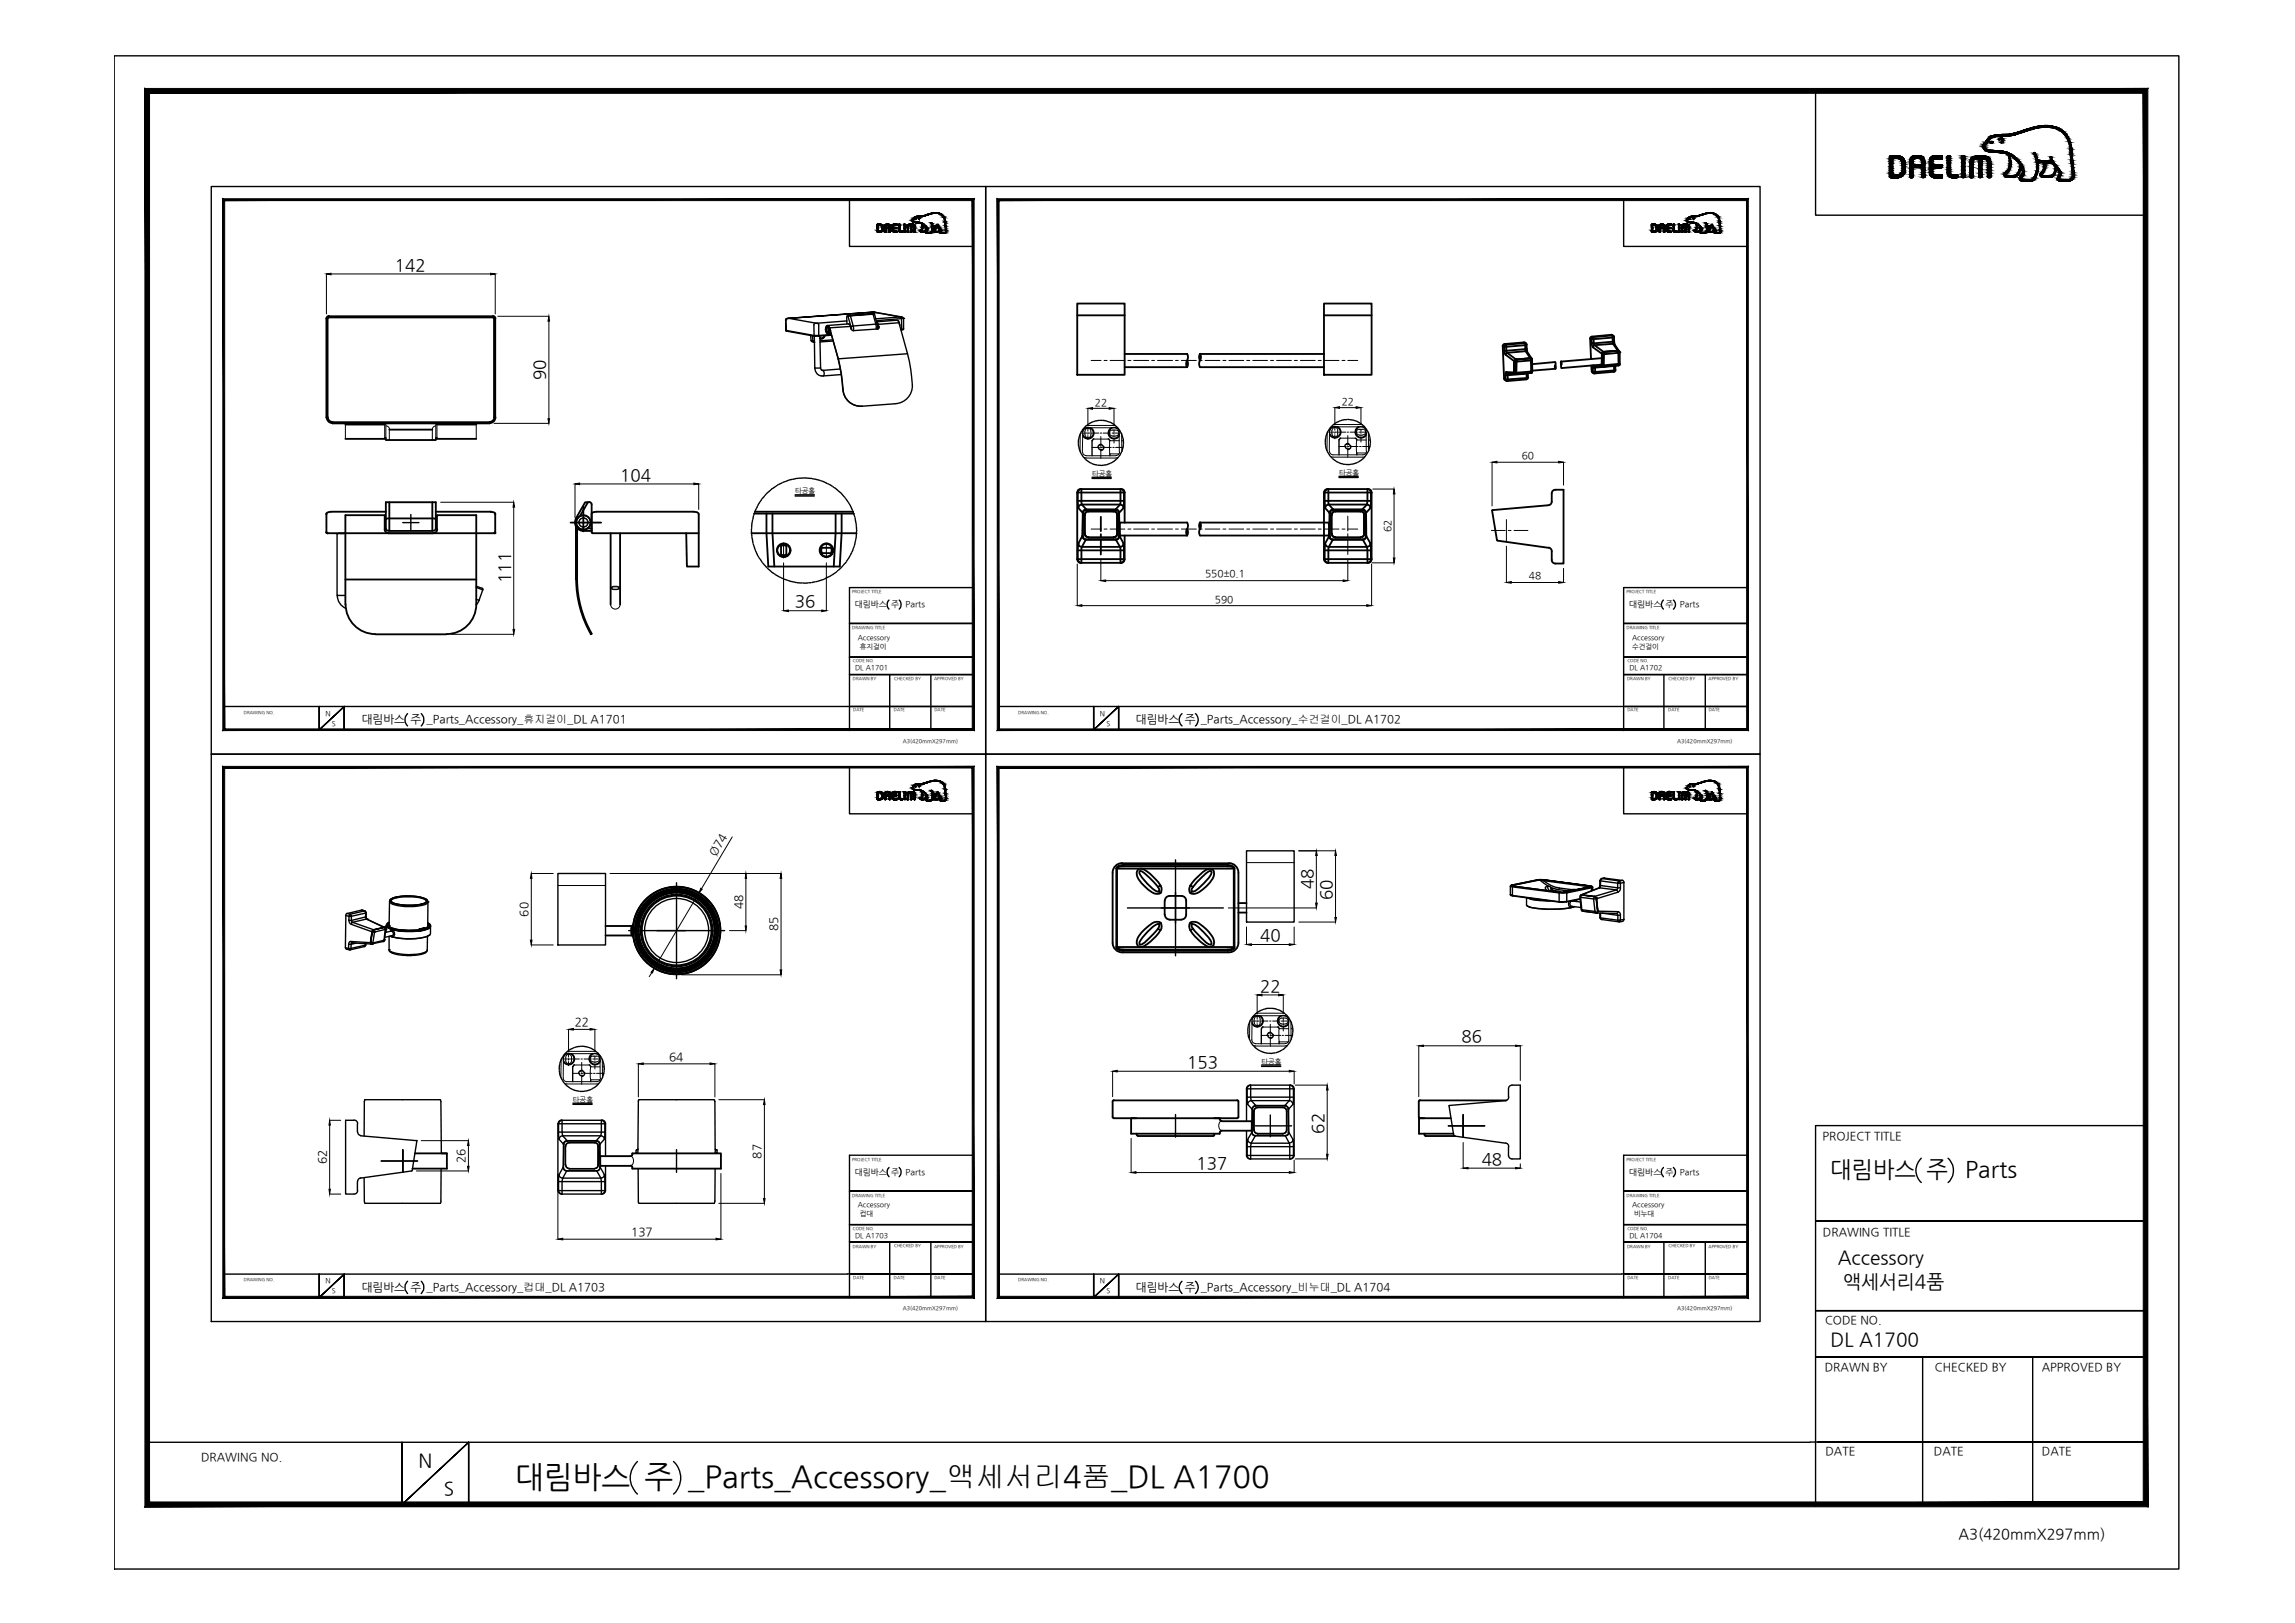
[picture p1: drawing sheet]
<svg xmlns="http://www.w3.org/2000/svg" width="420mm" height="297mm" viewBox="0 0 420 297" stroke-linecap="round" stroke-linejoin="round" font-family="sans-serif">
<defs><g id="words">
<text font-size="5.6" x="94.3" y="272.2">대림바스 주 _Parts_Accessory_액세서리4품_DL A1700</text>
<g font-size="4.2">
<text x="335.1" y="215.4">대림바스 주</text>
<text x="359.8" y="215.4">Parts</text>
</g>
<g font-size="3.5">
<text x="336.5" y="231.4">Accessory</text>
<text x="337.4" y="235.7">액세서리4품</text>
<text x="335.1" y="246.4">DL A1700</text>
<text x="76.6" y="268.5">N</text>
<text x="81.3" y="273.6">S</text>
</g>
<g font-size="3.1">
<text x="72.3" y="49.5">142</text>
<text x="99.9" y="69.6" transform="rotate(-90 99.9 69.6)">90</text>
<text x="113.6" y="87.9">104</text>
<text x="93.5" y="106.7" transform="rotate(-90 93.5 106.7)">111</text>
<text x="145.5" y="111.2">36</text>
<text x="240.4" y="162.8" transform="rotate(-90 240.4 162.8)">48</text>
<text x="243.9" y="164.8" transform="rotate(-90 243.9 164.8)">60</text>
<text x="230.7" y="172.3">40</text>
<text x="230.7" y="181.5">22</text>
<text x="267.6" y="190.8">86</text>
<text x="217.4" y="195.4">153</text>
<text x="242.4" y="207.5" transform="rotate(-90 242.4 207.5)">62</text>
<text x="219.1" y="214">137</text>
<text x="271.3" y="213.2">48</text>
</g>
<text font-size="2.7" x="358.5" y="281.6">A3(420mmX297mm)</text>
<g font-size="2.2">
<text x="131" y="156.8" transform="rotate(-59 131 156.8)">Ø74</text>
<text x="96.7" y="167.7" transform="rotate(-90 96.7 167.7)">60</text>
<text x="136" y="166.4" transform="rotate(-90 136 166.4)">48</text>
<text x="142.4" y="170.4" transform="rotate(-90 142.4 170.4)">85</text>
<text x="105.2" y="187.8">22</text>
<text x="122.5" y="194.1">64</text>
<text x="59.8" y="213.1" transform="rotate(-90 59.8 213.1)">62</text>
<text x="85.2" y="212.9" transform="rotate(-90 85.2 212.9)">26</text>
<text x="139.3" y="212.1" transform="rotate(-90 139.3 212.1)">87</text>
<text x="115.6" y="226.2">137</text>
</g>
<g font-size="2.1">
<text x="66.2" y="132.4">대림바스 주 _Parts_Accessory_휴지걸이_DL A1701</text>
<text x="208" y="132.4">대림바스 주 _Parts_Accessory_수건걸이_DL A1702</text>
<text x="333.7" y="208.6">PROJECT TITLE</text>
<text x="333.7" y="226.2">DRAWING TITLE</text>
<text x="66.2" y="236.2">대림바스 주 _Parts_Accessory_컵대_DL A1703</text>
<text x="208" y="236.2">대림바스 주 _Parts_Accessory_비누대_DL A1704</text>
<text x="334.1" y="242.4">CODE NO.</text>
<text x="334.1" y="251">DRAWN BY</text>
<text x="354.2" y="251">CHECKED BY</text>
<text x="373.8" y="251">APPROVED BY</text>
<text x="36.8" y="267.4">DRAWING NO.</text>
<text x="334.2" y="266.4">DATE</text>
<text x="354.1" y="266.4">DATE</text>
<text x="373.8" y="266.4">DATE</text>
</g>
<g font-size="1.9">
<text x="200.4" y="74.2">22</text>
<text x="245.6" y="74.1">22</text>
<text x="278.6" y="84">60</text>
<text x="254.7" y="97.4" transform="rotate(-90 254.7 97.4)">62</text>
<text x="220.6" y="105.7">550±0.1</text>
<text x="279.9" y="106.1">48</text>
<text x="222.4" y="110.3">590</text>
</g>
<g font-size="1.6">
<text x="156.5" y="111.1">대림바스 주</text>
<text x="165.8" y="111.1">Parts</text>
<text x="298.3" y="111.1">대림바스 주</text>
<text x="307.6" y="111.1">Parts</text>
<text x="156.5" y="215">대림바스 주</text>
<text x="165.8" y="215">Parts</text>
<text x="298.3" y="215">대림바스 주</text>
<text x="307.6" y="215">Parts</text>
</g>
<g font-size="1.3">
<text x="199.9" y="87.1">타공홀</text>
<text x="245.1" y="86.9">타공홀</text>
<text x="145.6" y="90.3">타공홀</text>
<text x="157" y="117.1">Accessory</text>
<text x="157.4" y="118.7">휴지걸이</text>
<text x="298.8" y="117.1">Accessory</text>
<text x="298.8" y="118.7">수건걸이</text>
<text x="156.5" y="122.7">DL A1701</text>
<text x="298.3" y="122.7">DL A1702</text>
<text x="59.6" y="131">N</text>
<text x="201.4" y="131">N</text>
<text x="60.8" y="132.8">S</text>
<text x="202.6" y="132.8">S</text>
<text x="231" y="194.7">타공홀</text>
<text x="104.9" y="201.6">타공홀</text>
<text x="157" y="221">Accessory</text>
<text x="298.8" y="221">Accessory</text>
<text x="156.5" y="226.6">DL A1703</text>
<text x="157.4" y="222.6">컵대</text>
<text x="298.3" y="226.6">DL A1704</text>
<text x="299.2" y="222.6">비누대</text>
<text x="59.6" y="234.9">N</text>
<text x="60.8" y="236.7">S</text>
<text x="201.4" y="234.9">N</text>
<text x="202.6" y="236.7">S</text>
</g>
<g font-size="1">
<text x="165.3" y="135.9">A3(420mmX297mm)</text>
<text x="307.1" y="135.9">A3(420mmX297mm)</text>
<text x="165.3" y="239.8">A3(420mmX297mm)</text>
<text x="307.1" y="239.8">A3(420mmX297mm)</text>
</g>
<g font-size=".8">
<text x="156" y="108.6">PROJECT TITLE</text>
<text x="297.8" y="108.6">PROJECT TITLE</text>
<text x="156" y="115.1">DRAWING TITLE</text>
<text x="297.8" y="115.1">DRAWING TITLE</text>
<text x="156.2" y="124.4">DRAWN BY</text>
<text x="156.2" y="121.2">CODE NO.</text>
<text x="163.7" y="124.4">CHECKED BY</text>
<text x="171" y="124.4">APPROVED BY</text>
<text x="297.9" y="124.4">DRAWN BY</text>
<text x="297.9" y="121.2">CODE NO.</text>
<text x="305.5" y="124.4">CHECKED BY</text>
<text x="312.8" y="124.4">APPROVED BY</text>
<text x="44.6" y="130.6">DRAWING NO.</text>
<text x="156.2" y="130.2">DATE</text>
<text x="163.6" y="130.2">DATE</text>
<text x="171.1" y="130.2">DATE</text>
<text x="186.4" y="130.6">DRAWING NO.</text>
<text x="297.9" y="130.2">DATE</text>
<text x="305.4" y="130.2">DATE</text>
<text x="312.8" y="130.2">DATE</text>
<text x="156" y="212.4">PROJECT TITLE</text>
<text x="297.8" y="212.4">PROJECT TITLE</text>
<text x="156" y="219">DRAWING TITLE</text>
<text x="297.8" y="219">DRAWING TITLE</text>
<text x="156.2" y="225.1">CODE NO.</text>
<text x="297.9" y="225.1">CODE NO.</text>
<text x="156.2" y="228.3">DRAWN BY</text>
<text x="163.7" y="228.3">CHECKED BY</text>
<text x="171" y="228.3">APPROVED BY</text>
<text x="297.9" y="228.3">DRAWN BY</text>
<text x="305.5" y="228.3">CHECKED BY</text>
<text x="312.8" y="228.3">APPROVED BY</text>
<text x="44.6" y="234.5">DRAWING NO.</text>
<text x="156.2" y="234.1">DATE</text>
<text x="163.6" y="234.1">DATE</text>
<text x="171.1" y="234.1">DATE</text>
<text x="186.4" y="234.5">DRAWING NO.</text>
<text x="297.9" y="234.1">DATE</text>
<text x="305.4" y="234.1">DATE</text>
<text x="312.8" y="234.1">DATE</text>
</g>
</g></defs>
<!-- layer: 0 -->
<g fill="#000" stroke="#000" stroke-width=".18">
<path d="M59.8 50.1l.8-.1v.3zM89.8 50l.9 .1-.9 .2zM100.5 57.9l.1 .9h-.3zM100.3 76.6h.3l-.1 .9zM199.2 74.7l.8-.1v.3zM203.1 74.6l.8 .1-.8 .2zM244.4 74.6l.8-.2v.3zM248.3 74.4l.9 .2-.9 .1zM255.2 89.5l.2 .9h-.3zM273.2 84.6l.9-.2v.3zM285.4 84.4l.8 .2-.8 .1zM197.2 110.8l.9-.1v.3z"/>
<path d="M201.5 106.3l.9-.2v.3zM245.9 106.1l.8 .2-.8 .1zM250.2 110.7l.9 .1-.9 .2zM255.1 102.1h.3l-.2 .9zM275.8 106.6l.9-.2v.3zM285.4 106.4l.8 .2-.8 .1zM241 155.7l.2 .9h-.3zM244.5 155.7l.2 .9h-.3zM97.3 159.9l.1 .9h-.3zM97.1 172.1h.3l-.1 .8zM119.7 177.3l-.2 .8-.3-.2zM128.3 162.6l.3 .1-.6 .7z"/>
<path d="M136.6 159.9l.1 .9h-.3zM136.4 169.5h.3l-.1 .8zM143 159.9l.1 .9h-.3zM142.8 177.5h.3l-.1 .9zM228.2 172.9l.9-.2v.3zM236 172.7l.9 .2-.9 .1zM240.9 165.3h.3l-.2 .9zM244.4 167.9h.3l-.2 .9zM116.9 194.7l.9-.2v.3zM130 194.5l.9 .2-.9 .1zM139.9 201.3l.2 .9h-.3zM139.8 219.3h.3l-.2 .9z"/>
<path d="M40.8 133.7l137.2-.3h-136.9zM40.8 133.7l137.2-.3 .3 .3zM178 36.7v96.7l.3 .3zM178 36.7l.3-.3v97.3zM41.1 36.7h136.9l.3-.3zM40.8 36.4h137.5l-137.2 .3zM40.8 36.4l.3 97v-96.7zM40.8 36.4l.3 97-.3 .3z"/>
<path d="M182.6 133.7l137.2-.3h-136.9zM182.6 133.7l137.2-.3 .3 .3zM319.8 36.7v96.7l.3 .3zM320.1 36.4v97.3l-.3-97zM182.9 36.7h136.9l.3-.3zM182.6 36.4h137.5l-137.2 .3zM182.6 36.4l.3 97v-96.7zM182.6 36.4l.3 97-.3 .3z"/>
<path d="M41.1 237.3l-.3 .3 137.2-.3zM40.8 237.6l137.2-.3 .3 .3zM178 140.6v96.7l.3 .3zM178 140.6l.3-.3v97.3zM41.1 140.6h136.9l.3-.3zM40.8 140.3h137.5l-137.2 .3zM40.8 140.3l.3 97v-96.7zM40.8 140.3l.3 97-.3 .3z"/>
<path d="M182.9 237.3l-.3 .3 137.2-.3zM182.6 237.6l137.2-.3 .3 .3zM319.8 140.6v96.7l.3 .3zM319.8 140.6l.3-.3v97.3zM182.9 140.6h136.9l.3-.3zM182.6 140.3h137.5l-137.2 .3zM182.6 140.3l.3 97v-96.7zM182.6 140.3l.3 97-.3 .3z"/>
<path d="M27.4 274.9l-.9 .9 365.9-.9zM26.5 275.8l365.9-.9 .8 .9zM392.4 17.1v257.8l.8 .9zM393.2 16.2v259.6l-.8-258.7zM27.4 17.1h365l.8-.9zM26.5 16.2h366.7l-365.8 .9zM26.5 16.2l.9 258.7v-257.8zM26.5 16.2l.9 258.7-.9 .9z"/>
</g>
<g fill="none" stroke="#000" stroke-width=".25">
<path d="M20.9 10.2h378v277h-378zM332.4 16.6v22.8h60.4M38.7 34.1h141.8v103.9h-141.8zM155.5 36.5v8.6h22.7M180.5 34.1h141.7v103.9h-141.7zM297.3 36.5v8.6h22.6M368.5 32.5h.1M143.8 58.5l.1 2-.1-2M143.8 58.5h.1M144.3 58.3h-.3l-.2 .2M144.3 58.3l15.5-1.2-15.4 1.2 5 .9M144.3 58.3h.1h-.3l-.3 .2"/>
<path d="M149.4 59.2h-.3l-.1 .3v1.9M149.4 59.2h.2M149.6 59.2l.3 .3v1.9M151.4 59.6h.1M151.5 59.6l3.8-.3h.2l.2 .4M151.5 59.6h.2l.2 .4M151.5 59.6h-.1M151.5 59.9v.1M151.6 59.9l-.1 .1M155.1 58.7l-5.5 .5M155.1 57.8h.1M155.1 57.8l-.1 .3 .1 1.2"/>
<path d="M155.1 57.8h.6M155.2 57.8l.5 1.7M155.7 59.7l.1 .5 .3 .3 4.8-.4M155.7 57.8l.5 1.9 4.1-.4M155.7 59.7l-3.8 .3M155.8 59.7h.4v.8M159.8 57.1h.1M159.8 57.5l.5 1.8M159.8 57.5l-4.1 .3M159.8 57.1h.2M159.8 57.1l5.1 .9M159.9 57.1h.1"/>
<path d="M160 57.4l-4.9 .4 4.9-.4M160 57.4h.1M160 57.4l.1 .1M160 57.1h.1M160 57.1l5.1 .9M160.1 57.5l.5 1.9M160.1 57.5h-.3M160.3 59.3l.3 .1M160.3 59.3l.1 .9M160.5 58.9l3.7-.3 .3 .2 .1 .3M160.5 58.9l.3 .5M160.6 59.4v.8"/>
<path d="M160.8 59.6l.1 .3M160.8 59.4l.1 .4M160.8 59.9v.2M160.8 59.9h.1M160.9 59.9l-.1 .2M160.9 59.8l-.1 .1M160.9 59.8v.3M160.9 59.8v.1M164.6 59.1l-3.8 .3M164.6 59.1l1.5 5.6M164.8 58l.2 .3M164.8 58h.1"/>
<path d="M164.8 58l-4.5 .3M164.9 58h.2M165 58.3l-4.6 .4M165 58.3l.1 2M165.1 58l.3 .3M165.4 58.3h.1M165.4 58.3v1.9M165.4 58.3h-.4M169.1 42.5h.1M310.8 42.5h.1M143.9 60.5h.1M143.9 60.5l.1 .1"/>
<path d="M143.9 60.5l5.1 .9M143.9 60.4v.1M144 60.6l5.1 .9M148.4 61.4l.1 .9M148.5 62.3l.1 .2 .5 .1M148.5 62.3l.3 .1M148.7 61.4l.1 1M148.8 62.4l.2 .2M148.8 62.4h.3M149 62.6h.1M149 61.4l.1 .1M149 61.4h.9"/>
<path d="M149.1 61.5h.1M149.1 61.5l.1 5.8M149.1 61.5h.7M149.2 67.3a1.38 1.38 0 0 0 1.5 1.5M149.2 67.3h1M149.9 61.4l-.1 .1M150.1 61.5l.1 5.8M150.2 61.9h.1M150.2 67.3l.2 .4a.67 .67 0 0 1 .5 .4 .67 .67 0 0 1-.2 .7M150.6 61.9l-.4 .1M150.6 61.9h-.1M150.8 61.8l-.2 .1"/>
<path d="M150.9 61.4a.62 .62 0 0 1-.8 .5M151 61.4a.65 .65 0 0 1-.8 .5M151 61.4a.74 .74 0 0 1-.8 .6M151.5 60l-.1 .3 .1 .4M151.5 60.7l.1 .1M151.5 61.1h.1M151.6 60.8h.1M151.9 60l1.6 5.7M151.9 60.3a45.4 45.4 0 0 1 2.3 9.5 5.1 5.1 0 0 0 .8 3.3 3.3 3.3 0 0 0 2.8 1.2M152 60.6h.1M152 60.6l-.2 .5h-.2M152.1 61.1h-.5"/>
<path d="M152.2 61.2l-2.3 .2M152.2 61.4l-2.4 .1M152.4 62.2l-2.3 .2M152.5 62.4l-2.4 .2M153.5 65.7l.7 4.1a5.1 5.1 0 0 0 .9 3.3 3.3 3.3 0 0 0 2.8 1.2M153.8 67.5l-3.2 .3M154 68.6l-3.3 .2M160.9 60.1h-.1M165 60.4h.1M165.1 60.3l-.1 .1M165.1 60.3h-.2M165.4 60.2l-.1 .2h-.3"/>
<path d="M165.4 60.2l-.3 .1M166.1 64.7a24.6 24.6 0 0 1 .9 6.4 3.3 3.3 0 0 1-3 2.8l-6.2 .5M166.1 64.7l-12.6 1M197.6 79.9v.1M197.9 79.1l-.3 .6M198.1 78.9l-.1 .1M198.2 78.6l-.1 .2M198.7 78l-.4 .5M199 77.9h-.2M199.2 77.7l-.1 .1M199.9 77.3l-.6 .3M200.1 77.2h-.1"/>
<path d="M200.4 77.1h-.1M201.2 76.9l-.7 .2M201.3 76.9h.2M201.6 76.9h.1M201.9 76.9l.7 .2M202.7 77.1h.1M202.9 77.2h.2M203.2 77.3l.6 .3M203.9 77.7h.1M204.1 77.8l.1 .1M204.3 78l.5 .5M204.9 78.6l.1 .2"/>
<path d="M205 78.8l.1 .2M205.2 79.1l.2 .6M205.5 79.9v.1M242.7 80v.1M242.8 79.7v.2M243.1 79l-.2 .6M243.3 78.7l-.1 .1M243.4 78.5l-.1 .1M244 77.9l-.5 .5M244.2 77.7l-.2 .1M244.4 77.5l-.2 .1M245.1 77.1l-.6 .3"/>
<path d="M245.3 77l-.1 .1M245.6 76.9l-.1 .1M246.4 76.8l-.7 .1M246.7 76.8h-.2M246.8 76.8h.2M247.1 76.8l.7 .1M247.9 76.9l.1 .1M248.1 77l.2 .1M248.4 77.1l.6 .3M249.1 77.5l.1 .1M249.3 77.7l.2 .1M249.5 77.9l.5 .5"/>
<path d="M250.1 78.5l.1 .1M250.3 78.7v.1M250.4 78.9l.2 .7M250.7 79.7v.1M250.8 79.9v.2M63.1 97.6l-1.4 .1v11.3h1.5M63.2 97.6l-.5 .1-.6-.1M137.6 96.8v.2M137.6 97.1v.7M137.6 96.6v.1M137.6 97.9l.1 .2M137.7 95.7l-.1 .7"/>
<path d="M137.7 98.2v.2M137.7 98.5l.1 .7M137.7 95.5v.1M137.8 95.2l-.1 .1M137.8 99.3l.1 .1M137.9 99.6l.1 .1M138 94.4l-.2 .7M138 99.8l.2 .7M138 94.2v.1M138.1 93.9v.1M138.5 93.1l-.3 .6M138.6 92.9l-.1 .1"/>
<path d="M138.7 92.6l-.1 .2M139.1 91.9l-.3 .6M139.3 91.7l-.1 .1M139.4 91.5l-.1 .1M139.9 90.8l-.4 .5M140.1 90.6l-.1 .1M140.3 90.4l-.1 .1M140.9 89.8l-.5 .5M141.1 89.7l-.1 .1M141.3 89.5l-.1 .1M142 89l-.6 .4M142.2 88.9l-.1 .1"/>
<path d="M142.4 88.7v.1M143.2 88.4l-.6 .3M143.5 88.2l-.2 .1M143.7 88.2h-.1M144.5 87.9l-.7 .2M144.7 87.8h-.1M145 87.7l-.1 .1M145.6 90.6h3.5M145.6 90.8h3.5M145.8 87.6l-.7 .1M146 87.6h.1M146.2 87.5h.2"/>
<path d="M147.2 87.5h-.7M147.3 87.5h.2M147.6 87.5h.1M147.9 87.5l.7 .1M148.7 87.6h.1M149 87.6l.1 .1M149.2 87.7l.7 .2M150 87.9h.1M150.3 88h.1M150.6 88.1l.6 .3M151.3 88.4l.1 .1M151.5 88.5l.2 .1"/>
<path d="M151.8 88.7l.6 .3M152.5 89.1l.1 .1M152.7 89.3h.2M152.9 89.4l.6 .4M153.6 89.9l.1 .1M153.8 90.1l.1 .1M154 90.3l.5 .5M154.5 90.9l.1 .1M154.7 91.1l.1 .1M154.9 91.3l.4 .6M155.3 92l.1 .1M155.5 92.3h.1"/>
<path d="M155.6 92.5l.3 .6M156 93.2l.1 .2M156.1 93.5l.1 .1M156.2 93.7l.2 .7M156.4 99.9v.1M156.4 94.5l.1 .1M156.5 94.8l.1 .1M156.6 99.1l-.2 .7M156.6 95.1l.1 .6M156.7 98.8l-.1 .1M156.7 98.6v.1M156.7 96.2l.1 .1"/>
<path d="M156.7 95.9v.1M156.8 97.7l-.1 .7M156.8 96.4v.7M156.8 97.5v.1M156.8 97.2v.1M197.4 81.2v.1M197.4 81.5l.1 .1M197.5 80.4l-.1 .7M197.5 81.8l.2 .6M197.6 80.1l-.1 .2M197.7 82.5l.1 .1M197.8 82.8l.1 .1"/>
<path d="M197.9 83l.4 .6M198.4 83.7l.1 .1M198.6 83.9l.1 .1M198.8 84.1l.5 .4M199.4 84.6l.1 .1M199.7 84.7l.1 .1M199.9 84.9l.7 .2M199.9 87.6h3.5M199.9 87.3h3.5M200.7 85.1h.1M201 85.1h.1M201.2 85.1h.7"/>
<path d="M202.2 85.1h-.2M202.5 85.1h-.2M203.2 84.8l-.6 .3M203.5 84.7l-.1 .1M203.7 84.6h-.1M204.4 84l-.6 .5M204.6 83.9l-.1 .1M204.8 83.7h-.1M205.2 83l-.4 .5M205.3 82.7v.2M205.4 82.5v.1M205.6 80.1v.1"/>
<path d="M205.6 81.7l-.1 .7M205.6 80.4l.1 .6M205.6 81.4v.1M205.7 81.2v.1M242.6 81v.2M242.6 81.3l.1 .2M242.7 80.2l-.1 .7M242.7 81.6l.2 .7M242.9 82.4l.1 .1M243 82.6l.1 .2M243.1 82.9l.4 .6M243.6 83.5l.1 .2"/>
<path d="M243.8 83.7l.1 .1M244 84l.5 .3M244.6 84.4l.2 .1M244.9 84.6h.1M245.1 84.7l.7 .2M245.1 87.2h3.6M245.1 87.4h3.6M245.9 84.9l.1 .1M246.2 85h.1M246.5 85h.6M247.3 85h.1M247.5 84.9h.2"/>
<path d="M248.4 84.7l-.6 .2M248.7 84.6h-.1M248.9 84.4l-.1 .1M249.6 83.9l-.6 .4M249.8 83.7l-.1 .1M249.9 83.5l-.1 .1M250.4 82.8l-.4 .6M250.5 82.6v.1M250.6 82.4v.1M250.8 81.5l-.2 .7M250.8 80.2l.1 .7M250.9 81.3v.1"/>
<path d="M250.9 81v.1M61.8 109a2.6 2.6 0 0 0 1.5 2.3M87.2 107.5l1.2 .5-.7 1.9-.5-.2M87.2 107.3l1.1 .4M87.7 109.8l-.5 .9M88.3 107.6l.1 .3M138.2 100.6l.1 .1M138.3 100.9l.1 .1M138.5 101.1l.3 .6M138.8 101.9l.1 .1M139 102.1l.1 .1M139.1 102.3l.4 .6"/>
<path d="M139.6 103l.1 .1M139.8 103.2l.1 .1M139.9 103.4l.5 .5M140.5 104l.1 .1M140.7 104.2l.1 .1M140.9 104.4l.6 .4M141.5 104.9l.2 .1M141.8 105l.1 .1M142 105.2l.6 .4M142.7 105.6l.2 .1M143 105.7l.1 .1M143.2 105.8l.7 .3"/>
<path d="M144 106.1l.1 .1M144.3 106.2l.1 .1M144.5 106.3l.7 .2M145.3 106.5h.1M145.6 106.6h.1M145.9 106.6l.6 .1M146.7 106.7h.1M147 106.7h.1M147.9 106.7h-.7M148.1 106.7h.1M148.3 106.7h.1M149.3 106.5l-.7 .1"/>
<path d="M149.4 106.4h.1M149.8 106.4h-.1M150.6 106.1l-.7 .2M150.9 106l-.2 .1M151.1 105.9h-.1M151.8 105.5l-.6 .3M152.1 105.4l-.1 .1M152.3 105.3h-.1M153 104.8l-.6 .4M153.2 104.6l-.1 .1M153.4 104.4l-.1 .1M154 103.9l-.5 .4"/>
<path d="M154.2 103.6l-.1 .2M154.4 103.5l-.1 .1M154.9 102.8l-.4 .5M155.1 102.6l-.1 .1M155.2 102.4l-.1 .1M155.5 114.1h22.7h-22.7M155.6 101.7l-.3 .5M155.8 101.4l-.1 .1M155.9 101.2l-.1 .1M156.2 100.4l-.3 .7M156.3 100.2l-.1 .1M162.8 109.8a1.16 1.16 0 0 0 0 1.7"/>
<path d="M164.6 109.8a1.16 1.16 0 0 1 0 1.7M178.2 107.5h-22.7v26.2M297.3 114.1h22.6h-22.6M304.5 109.8a1.08 1.08 0 0 0 0 1.7M306.4 109.8a1.08 1.08 0 0 1 0 1.7M319.9 107.5h-22.6v26.2M38.7 138h141.8v103.9h-141.8zM41 129.3h137.2h-22.5M58.4 129.3v4.3l4.6-4.3-4.6 4.3zM63 133.6v-4.3v4.3M74.6 130.6a1.57 1.57 0 0 0 0 2.3M77.1 130.6a1.57 1.57 0 0 1 0 2.3"/>
<path d="M155.5 123.5h22.7h-22.7M155.5 120.3h22.7h-22.7M158.7 133.6h19.5M162.9 123.5v10.1M170.4 123.5v10.1M180.5 138h141.7v103.9h-141.7zM182.7 129.3h114.2M200.2 129.3v4.3l4.6-4.3-4.6 4.3zM204.8 133.6v-4.3v4.3M216.4 130.6a1.48 1.48 0 0 0 0 2.3M218.8 130.6a1.48 1.48 0 0 1 0 2.3M296.9 129.3h23h-22.4"/>
<path d="M297.3 123.5h22.6h-22.6M297.3 120.3h22.6h-22.6M300.5 133.6h19.4M304.6 123.5v10.1M312.2 123.5v10.1M102.1 159.9h8.8v13h-8.8zM155.5 140.4v8.5h22.7M169.1 146.4h.1M228.2 155.7h8.7v13.1h-8.7zM297.3 140.4v8.5h22.6M310.8 146.4h.1M63.3 173.4l.1 .3"/>
<path d="M63.6 167.2l-.3 .3M63.6 167.2l2.6-.6 .5 .1-2.6 .6zM63.8 173.6l.2 .2-.6-.1M63.8 172.8h.5M63.8 173.6h.4M63.8 172.8v.8M63.9 168.4l.1 .5 .3 .3M63.9 168.4l.4 .1M63.9 167.7l-.6-.1-.1 5.9 .6 .1M63.9 167.7v.7M64 167.5l.1-.2 .2 .4h-.4zM64 173.8h.1"/>
<path d="M64.2 172.3a.44 .44 0 0 0-.4 .5M64.2 173.6l-.1 .2M64.2 172.3l.3 .3M64.2 172.3l3.6 .2M64.3 172.8l-.1 .8M64.3 168.5l.2 .3-.2 .4M64.3 169.2l3.8 1.3M64.5 172.6l3.5 .2M64.5 172.6h.1M64.5 172.6l-.2 .2M64.5 172.5h.1M65.2 172.6l-.9 .2"/>
<path d="M66.3 166.6h.1M66.3 166.6l.5 .1M66.7 166.7l.3 .4M66.7 166.7h.1M66.8 166.7l.2 .3M66.9 173l-.2 .2-2.6 .6M66.9 172.7v.3M66.9 173l-2.7 .6M66.9 167.8l.2 .4M66.9 167.8l.1-.7-2.7 .6v.8M66.9 167.8l-2.6 .7M67 172.9l-.3 .3"/>
<path d="M67 172.7l-.1 .3M67 167.8l.2 .4M67 167.1v.7M67 167.8h-.1M67.1 168.2l-2.6 .6 3.9 1.4M67.1 168.2l3.2 1.5M67.1 168.2h.1M67.2 168.2h.1M67.2 168.2l3.2 1.5M67.8 172.5l.2 .3M67.8 172.5l.3-2-.3 2M67.8 172.5l.1 .2"/>
<path d="M67.8 172.5h.1M67.9 172.5h.4M67.9 172.5l.2 .3M67.9 172.5h-.1M68 172.8h.1M68 172.7h.1M68.1 172.7h-.1M68.1 170.5h.1M68.1 170.5l-.3 2M68.1 172.7h.1M68.1 172.8h.1M68.1 172.7l-.1 .1"/>
<path d="M68.1 170.5l.1-.1-.1 .1M68.1 170.5l.5 .1M68.1 170.5l-.2 2M68.2 170.5h-.1M68.2 170.4l-.1 .1M68.2 170.4h.1M68.3 172.5v.1M68.3 172.6l-.2 .1M68.4 170.2l-.3 .3M68.4 170.2h.1M68.4 170.2l-.2 .2M68.4 170.2l1.9-.5-1.9 .5"/>
<path d="M68.4 170.2l.2 .4M68.6 170.6h.1M68.6 170.6l-.3 1.9M70.1 172.3h.1M70.1 172.3l-2 .4M70.3 172.1l-.2 .2M70.3 172.1l-2 .5M70.3 172.1h.1M70.3 169.7l-1.9 .5M70.3 169.7h.2M70.3 169.7h.1M70.3 169.7l.2 .4"/>
<path d="M70.4 172l-.3 .3M70.4 172h.1M70.4 172l-.1 .1M70.4 169.7h.1M70.5 169.7h.1M70.5 169.7l.1 .4M70.5 170.1l-1.9 .5M70.5 170.2l-.2 1.9M70.5 170.1v.1M70.6 170.1h.1M70.6 170.1l-.2 1.9M70.6 170.1l-.1 .1"/>
<path d="M70.7 169.4l.1 .2a5.4 5.4 0 0 0 3.5 .9l2.5-.1M70.7 169.4v1.2M70.7 169.3v.1M70.8 169.3l.1 .3 1 .5M70.8 169.3l.3 .5 .7 .3M70.8 169.3l.1-.3 .3-.2-.2 .1-.2 .4a2.93 2.93 0 0 0 2.5 .9 13.7 13.7 0 0 0 4.4-.1M70.8 169.4l.3 .3M70.8 169.4l.1 .3 1 .4M70.8 169.3h.1M70.8 169.3v.1M70.9 169.6h.1M71.1 169.7a11.3 11.3 0 0 0 6.7 .4"/>
<path d="M71.2 169.6h.1M71.2 173.8l.1 .3 .6 .4 1.1 .3 1.5 .1h1.5l1.2-.3 .8-.3 .2-.4M71.2 173.8h.1M71.2 169.4h.1M71.2 169l-.2 .3a.96 .96 0 0 0 1 .6M71.2 169.4v.2l.8 .3M71.2 168.9l-.2 .3 .2 .4M71.2 169.3l-.1 .3M71.2 173.8l.1 .2a8.9 8.9 0 0 0 6.7 .1l.2-.2M71.2 169.4l.6 .5M71.2 169.4v.2M71.2 171.4v2.4"/>
<path d="M71.2 169.2l-.1 .2M71.3 165l.1-.3 .6-.4 2.2-.3 2.3 .1 1.5 .5 .3 .4v4.5M71.3 165a1.36 1.36 0 0 0 1.3 .7 9.8 9.8 0 0 0 5.6-.3l.1-.3M71.3 165l-.1 4.4M71.4 171.3l.4 .2M71.5 170.4l.1-.2a.59 .59 0 0 1 .6 .5 .59 .59 0 0 1-.4 .7l-.1-.1M71.6 164.6a5.7 5.7 0 0 1 3.6-.6 5.3 5.3 0 0 1 2.8 .6l.1 .3a.96 .96 0 0 1-1 .6 8.8 8.8 0 0 1-5.4-.4zM71.6 170.4h.1M71.6 170.4a.47 .47 0 0 1 .3 .8l-1.5 .3M71.6 170.4l-1 .3M71.7 164.6a8.7 8.7 0 0 1 6.2 .1l.1 .4a3.1 3.1 0 0 1-2.3 .6 6.3 6.3 0 0 1-4-.7l-.1-.1zM71.8 171.5h.1"/>
<path d="M71.8 171.4h.1M71.9 170.1h.1M71.9 170.2a15.6 15.6 0 0 0 4.9 .2M72 170.1a13.8 13.8 0 0 0 4.8 .3M72 170.1a10.4 10.4 0 0 0 6.6-.3l.2-.3-.4 .4-1.1 .4M72 169.9h.1M72.1 170.4h.1M72.5 164.2h.1M76.7 170.2h.1M76.8 170v.1M76.8 170.4h.1M76.8 170.1l-.1 .1"/>
<path d="M76.8 170.1h.1M76.8 170.3h.1M76.9 170.4h.1M76.9 170.1l-.1 .1M76.9 170.1v.1M77.1 165.5h.1M77.2 169.9l-.5 .3M77.2 169.9v.1M77.2 165.5h-.1a.95 .95 0 0 0 1.1-.7l-.1-.2a9.2 9.2 0 0 0-6.4-.1l-.3 .3a1.14 1.14 0 0 0 1.2 .7l1.8 .2 2.7-.2M77.2 170.3l-.4 .1M77.2 170.3h-.4M77.2 170l.1 .1"/>
<path d="M77.2 170.3h.1M77.2 170l-.4 .1M77.3 170.3h.1M77.3 170.1l-.4 .1M77.6 169.8v.1M77.6 169.9h.1M77.6 169.9l-.4 .1M77.6 169.8l-.4 .1M77.6 169.9l-.7 .2M77.7 169.9v.1M77.7 169.9h.1M77.7 170l-.4 .1"/>
<path d="M77.8 170.1h.1M78.3 171.3l-.1 2.6M78.3 169.5h.1M78.3 169.6l.1 .1M78.3 169.5v.1l-.6 .4a12.8 12.8 0 0 1-5.7-.1M78.3 169.1l.2 .1v.4l-.8 .4M78.3 169l.3 .3-.1 .3-.8 .4M78.3 169.4l.1 .2M78.3 169.5v.2M78.3 169.3l.2 .2M78.3 165.1h.1M78.5 169.7h-.1"/>
<path d="M78.5 169.8h.1M78.6 171.1a8.7 8.7 0 0 1-5 .7l-1.8-.3M78.8 169.5v.2a3.3 3.3 0 0 1-1.9 .7M78.8 169.6a2.04 2.04 0 0 1-1.5 .7M78.8 169.4l-.5-.5 .5 .4a.86 .86 0 0 1-1 .7M78.8 169.4v.1a1.41 1.41 0 0 1-1 .6M78.8 169.5v1.3l-.1 .3a9.1 9.1 0 0 1-5.2 .7l-1.7-.3M78.8 169.4v.1M116.4 170.3h.4M116.5 171.4h.4M116.5 169.2l.2 .1M116.6 169.1h.1"/>
<path d="M116.6 171.5l.1 .1M116.6 169.1l-.1 1 .1 1.4M116.7 169.1h.1M116.7 171.6h.1M116.7 171.6h.2M116.7 169.1v.2M116.7 171.4v.2M116.7 169l-.1 .1M116.7 169.2v2.2M116.7 171.6a7.3 7.3 0 0 0 7.2 6 7.3 7.3 0 0 0 7.1-6M116.7 169a7.3 7.3 0 0 1 7.2-6 7.3 7.3 0 0 1 7.1 6M116.8 171.6a7.2 7.2 0 0 0 7.1 5.9 7.2 7.2 0 0 0 7-5.9"/>
<path d="M116.8 169a7.2 7.2 0 0 1 7.1-5.9 7.2 7.2 0 0 1 7 5.9M116.9 169.2v2.2M116.9 171.4v.2M116.9 171.6a7.1 7.1 0 0 0 7 5.8 7.1 7.1 0 0 0 6.9-5.8M116.9 169a7.1 7.1 0 0 1 7-5.8 7.1 7.1 0 0 1 6.9 5.8M116.9 171.6h.1M116.9 169h.1M116.9 169l-.2 .1M116.9 169v.3h-.2M130.8 171.6h.1M130.8 169h.1M130.8 171.6h.2"/>
<path d="M130.8 169v.3h.3M130.8 169l.2 .1M130.9 169.2v2.2M130.9 170.3h.4M131 171.6h.1M131 169.1h.1M131 169.1l.1 .2M131.1 169l.1 .1M131.1 169.2l.1 1.4-.2 1M131.2 169.1l.1 1-.1 1.4M131.2 171.5l-.1 .1M131.2 171.5h.1"/>
<path d="M131.2 171.4h-.4v.2M131.2 169.2l-.1 .1M276.5 163.8l.4 .2M276.5 163.8l.4 .1M276.5 162.2l.4 .1M276.5 162.2v1.6M276.5 163.8h.1M276.8 162.1l.3 .1M276.8 162l-.2 .1 .4 .1M276.8 162.1h.1M276.8 162.1l.1 .1M276.8 162l-.3 .2"/>
<path d="M276.8 162h.1M276.9 162h-.1M276.9 162.1h.1M276.9 162.3v1.6M276.9 163.9l8.5 1.1M276.9 162.3l8.5 1.1M276.9 163.9v.1M276.9 162.2h.1M276.9 164l8.6 1.1M277 162.2h.1M277 162.2l8.5 1.1M277 162.2l-.1 .1"/>
<path d="M277.1 162.2h.1M277.1 162.2l8.4 1.1M279.5 164.3l.1 1.4a3.5 3.5 0 0 0 1.9 .6 21.5 21.5 0 0 0 6.1-.2 17.7 17.7 0 0 1-7.8-.2l-.2-.1M279.6 164.4h.3a10.8 10.8 0 0 0 3.9 .5M279.8 164.4a10.8 10.8 0 0 0 3.7 .5M279.9 164.4l.8 .2 2.5 .2M280.3 164.4l2.1 .3M281 164.5l.5 .1M281.3 161.1l-4.5 .9M281.3 161.1h.1M281.4 161h-.1M281.4 161.1l-4.6 .9"/>
<path d="M281.8 161h.1M281.8 161l-5 1.1M281.8 161l-.4 .1M281.8 161h.8M281.8 161l.8 .1M281.8 161l.1 .1M281.9 161.1l1.5 1.1M281.9 161.1l.7 .1a5.9 5.9 0 0 0 2.9 1.3l-.1 .3M281.9 161.1l-5.1 1M282.6 161.1h.1M282.6 161l-1.2 .1M282.6 161h.1"/>
<path d="M283.3 162.3h.1M283.3 162.2l-.2 .1-.2 .2 .3 .5M283.3 162.3l.1 .4 .4 .3M283.3 162.2h.1M283.4 162.2l-.1 .1M283.4 162.2h.1M283.4 162.2a.45 .45 0 0 1 .6 .5M283.8 163h.1M283.9 162.4l1.5 .4-1.1 .2v-.2zM284 162.7h.1M284 162.7l.1 .3h.2l-.2 .1M284 162.8l-.2 .2"/>
<path d="M285.4 162.8l1.6 .2M285.4 163.4h1.4M285.4 163.4v1.6M285.4 165l.1 .1M285.5 163.3h.1M285.5 163.3h.7M285.5 163.3h1.3M285.5 163.3l-.1 .1M285.5 162.5l2.3 .3M286.2 163.3h.1M286.3 163.3h.1M286.8 165.1h-1.3"/>
<path d="M286.8 163.3v.1M286.8 165h-1.4M286.8 165v.1M286.8 163.4v1.6M287.3 165a.65 .65 0 0 0 .3 1l.2-.1M287.6 166.1h.1M287.8 164.9h.1M287.8 164.9h-.2a.56 .56 0 0 0 .1 1l1.7 .2M287.8 164.9l1.5 .2M287.9 164.9h.1M288.2 165.9l-.6 .2M288.3 166l-.7 .1"/>
<path d="M288.6 162.8h-1l-1 .4M288.6 164.7v.3M289.3 164.6l-2.5 .5M289.3 164.5l-2.5 .5M289.4 164.2h.1M289.4 164.2l2.3 .3M289.4 164.2l.2 2.3M289.5 163.8h.1M289.5 163.8l-.3 .2 .3 2.5 .3 .3M289.6 163.8l2.3 .3-2.3-.3M289.6 163.8h-.1l-.1 .4M289.6 163.8h.1"/>
<path d="M289.6 163.8l2.4 .3M289.6 166.5l.1 .2M289.6 166.5l2.4 .3M289.7 166.7h.1M289.8 166.7h.1M289.8 166.7l2.5 .4M289.8 166.8l2.5 .3M289.8 166.8h.1M290.9 162.3h.4M290.9 162.3l-.2 .1M291 162.2l-.1 .1M291 162.2l-8.4-1.1 8.3 1.2"/>
<path d="M291 162.2h.2M291.1 162.2l-8.5-1.2 8.6 1.2M291.2 162.2l.4 .2M291.2 162.2l.3 .1-.3 .1M291.2 162.2l.1 .1M291.2 162.1h.1M291.2 162.1v.1M291.2 162.4l.2 .1M291.2 162.4l-4.4 .9M291.3 162.3h.1M291.3 162.3l-5.1 1 5.1-1M291.4 162.5l-4.6 .9"/>
<path d="M291.4 162.5v.5M291.6 162.4l-.2 .1M291.6 162.4v.6M291.7 164.5h.1M291.7 164.5l.3 2.3M291.9 164.1l-.2 .4M291.9 164.1h.1M292 164.1l.2 .2M292 164.1l.3 .4M292 164.1h.1M292 166.8h.1M292.2 164.3h.1"/>
<path d="M292.2 164.3v.2M292.2 164.3l.1 .2M292.2 164.5h.1M292.2 164.5l.3 2.3M292.2 164.3l.1 .1M292.3 164.4v.1M292.3 167.1h.1M292.3 164.5h.1M292.3 164.5l.2 2.3-.2-2.3M292.3 164.4h.1M292.3 164.5l.3 2.3M292.5 166.8l-.2 .3-.3-.1v-.2"/>
<path d="M292.5 166.8h.1M292.5 166.8v.2l-.2 .1M292.5 166.8l-.2 .3M292.6 166.8l-.3 .3M292.6 166.8h3.6M292.8 162.5h.1M292.8 162.5l-3.3 1.3M292.8 162.5l-3.2 1.3M292.8 162.5l3.1 .4M292.9 167.1v.9l.3 .3M292.9 162l.1 .1M292.9 167.9l.3 .4"/>
<path d="M293 161.2h-.1v1l-.1 .3M293 162.1l-.2 .4M293 167.1v.9l3.2 .4M293 161.2l3.1 .4v.9l-3.1-.4M293 161.2v.9M293.2 160.8l-.2 .4M293.2 160.8l-.3 .4M293.2 168.3l3.2 .4-.2-.3M293.2 167.1l3 .4M293.3 160.8l.4-.1 3.3 .4-.6 .1zM293.7 160.7l-.5 .1M293.8 160.7h-.1"/>
<path d="M295.9 162.9l.3 .4M295.9 162.9l-3.9 1.2M296 167.2l.2 .3M296 167.2h.1M296.2 168.4h.5l-.2 .3 .6-.1M296.2 163.3l-3.9 1.2M296.2 167.5v.9M296.2 166.8a.59 .59 0 0 1 .5 .7M296.2 166.8l-.3 .4-3.6-.1M296.3 161.3h.2l.2 .3h-.6zM296.5 168.7h-.1M296.7 162.5a.75 .75 0 0 1-.5 .8"/>
<path d="M296.7 162.5h-.6l-.2 .4M296.7 161.6l.6-.1v6.8l-.6 .1v-.9M296.7 161.6v.9M296.7 167.5h-.5M297 161.1l.3 .4M297.3 168.3l-.2 .3M102.4 195.8v.1M102.4 196.1v.1M102.4 195v.6M102.4 196.3l.2 .7M102.5 194.7v.1M102.6 194.4l-.1 .1"/>
<path d="M102.6 197.1l.1 .1M102.8 197.4v.1M102.9 193.6l-.3 .7M102.9 197.6l.3 .6M103 193.4l-.1 .2M103.2 193.2l-.1 .1M103.4 198.3v.1M103.5 198.5l.1 .1M103.7 192.6l-.5 .5M103.7 198.7l.6 .4M103.9 192.4l-.1 .1M104.1 192.2l-.1 .1"/>
<path d="M104.4 199.2h.1M104.6 199.3l.2 .1M104.8 191.9l-.5 .3M104.9 199.4l.6 .2M105.1 191.7l-.1 .1M105.4 191.7h-.2M105.6 199.7h.2M105.9 199.7h.1M106.2 191.5l-.7 .1M106.2 199.7h.7M106.3 191.5h.1M106.5 191.5h.2"/>
<path d="M106.8 191.5l.7 .1M107 199.7h.1M107.3 199.7h.1M107.6 191.7h.2M107.9 191.7l.1 .1M108.1 191.8l.6 .4M108.2 199.4l-.6 .2M108.4 199.3h-.1M108.7 199.1l-.2 .1M108.9 192.2l.1 .1M109.1 192.4l.1 .1M109.3 192.6l.5 .5"/>
<path d="M109.3 198.6l-.5 .5M109.5 198.4l-.1 .1M109.7 198.2l-.1 .1M109.8 193.2l.1 .1M110 193.4l.1 .1M110.1 193.6l.3 .7M110.1 197.5l-.3 .6M110.3 197.3l-.1 .1M110.3 197v.2M110.4 194.4l.1 .1M110.5 194.7l.1 .1M110.6 196.3l-.2 .6"/>
<path d="M110.6 194.9v.7M110.6 195.7v.1M110.6 196v.1M228.2 199.3v5.9M228.2 199.3h8.7M228.2 199.3a.66 .66 0 0 1 .6-.7h7.5a.66 .66 0 0 1 .6 .7M228.5 188.8v.1M228.5 189.1v.1M228.5 188v.7M228.5 189.4l.2 .6M228.5 187.7v.1M228.6 187.5v.1"/>
<path d="M228.7 190.1l.1 .2M228.8 190.4l.1 .1M228.9 186.7l-.2 .6M228.9 190.6l.4 .6M229.1 186.5l-.1 .1M229.2 186.2l-.1 .2M229.4 191.3l.1 .1M229.6 191.5l.1 .1M229.8 185.6l-.5 .6M229.8 191.7l.5 .4M230 185.5h-.1M230.2 185.3l-.1 .1"/>
<path d="M230.4 192.2h.2M230.7 192.3l.1 .1M230.9 184.9l-.6 .3M230.9 192.4l.7 .3M231 194.9h3.5M231 195.2h3.5M231.1 184.8h-.1M231.4 184.7l-.1 .1M231.7 192.7h.1M232 192.8h.1M232.2 184.5l-.7 .2M232.3 192.8h.6"/>
<path d="M232.4 184.5h.1M232.6 184.5h.2M232.9 184.5l.7 .2M233.2 192.7l-.1 .1M233.5 192.7h-.2M233.7 184.7l.1 .1M234 184.8h.1M234.2 184.9l.6 .3M234.3 192.4l-.7 .3M234.5 192.3l-.1 .1M234.7 192.2h-.1M234.9 185.3h.1"/>
<path d="M235.1 185.4l.1 .1M235.4 185.6l.4 .5M235.4 191.7l-.5 .4M235.6 191.5l-.1 .1M235.7 191.3v.1M235.9 186.2l.1 .1M236 186.5l.1 .1M236.2 186.7l.3 .6M236.2 190.6l-.4 .5M236.3 190.3l-.1 .2M236.4 190.1v.1M236.5 187.5v.1"/>
<path d="M236.6 187.7v.1M236.6 189.3l-.1 .7M236.6 188l.1 .7M236.7 189l-.1 .2M236.7 188.7v.2M236.9 199.3v12.2M64.8 205h-1.5v13.5h1.5a.66 .66 0 0 0 .7-.6M64.8 205a.66 .66 0 0 1 .7 .6M65.4 205.7v1.5M65.4 216.3v1.6M65.5 207.2a.66 .66 0 0 0 .6 .6M66 207.9l10.3 .9"/>
<path d="M66 215.6a.66 .66 0 0 0-.5 .6M66.7 207.9v-6.3l.1-.3h13.8l.1 .3 .1 9.5M76.3 208.7l.1 .1M76.3 208.8l-.9 5.5-9.4 1.3M80.8 213.9l-.1 6.2-.1 .1h-13.8l-.1-.4v-4.3M102.2 217.9a.66 .66 0 0 0 .6 .6M102.3 207.2v1.3M102.3 207.2v-1.5a.75 .75 0 0 1 .6-.7v2.2l.1 .7M102.3 216.3h8.4M102.3 207.2h8.4M102.3 215a.65 .65 0 0 0 .7 .6M102.3 215v1.3"/>
<path d="M102.3 208.5l.9 .9M102.8 205h7.4M102.8 218.5h7.4M102.8 205a.66 .66 0 0 0-.6 .6M103 207.9a.65 .65 0 0 0-.7 .6M103 215.6l-.1 .7v2.2a.75 .75 0 0 1-.6-.6v-1.6M103 215.6h7M103 207.9l.8 .9M103 207.9h7l-.8 .9M103.1 213.6a.65 .65 0 0 0 .6 .7M103.1 213.6l-.8 1.4M103.1 213.6l.1 .1"/>
<path d="M103.2 213.7a.58 .58 0 0 0 .5 .6M103.2 209.4l-.1 4.2M103.2 209.4h.1M103.2 209.4v4.3M103.5 213.2a.7 .7 0 0 0 .7 .7M103.5 209.8v3.4M103.6 213.2a.66 .66 0 0 0 .6 .6M103.7 214.3h5.5M103.7 214.3l-.7 1.3M103.7 214.3h.1M103.8 208.8a.65 .65 0 0 0-.6 .6M103.8 208.8a.58 .58 0 0 0-.6 .6"/>
<path d="M103.8 208.8h.1M103.8 208.8h5.4M104.2 213.9h4.6M104.2 209.1h.1M104.2 209.1h4.6M104.2 209.1a.7 .7 0 0 0-.7 .7M104.2 209.1a.66 .66 0 0 0-.6 .7M104.9 201.9h3.5M104.9 202.1h3.5M108.8 209.1h.1M108.8 209.1a.7 .7 0 0 1 .7 .7M108.8 209.1a.66 .66 0 0 1 .7 .7"/>
<path d="M109.2 208.8a.65 .65 0 0 1 .6 .6M109.2 208.8a.58 .58 0 0 1 .6 .6M109.2 208.8h.1M109.2 214.3h.1M109.2 214.3l.8 1.3M109.5 213.2a.66 .66 0 0 1-.7 .6M109.5 213.2a.7 .7 0 0 1-.7 .7M109.5 209.8v3.4M109.8 209.4v4.3M109.8 209.4h.1M109.8 213.7a.58 .58 0 0 1-.6 .6M109.8 209.4l.1 4.2"/>
<path d="M109.9 213.6a.65 .65 0 0 1-.7 .7M109.9 213.6l.7 1.4M109.9 213.6l-.1 .1M110 215.6l.1 2.9a.75 .75 0 0 0 .6-.6v-1.6M110.2 205a.66 .66 0 0 1 .7 .6M110.6 215l.1 1.3M110.6 215a.65 .65 0 0 1-.6 .6M110.6 208.5l-.8 .9M110.7 207.2l-.1 1.3M110.7 207.2v-1.5a.75 .75 0 0 0-.6-.7v2.2l-.1 .7a.65 .65 0 0 1 .6 .6M110.9 211.6v-5.9h-8.8v12.2h8.8v-4.5M110.9 217.9a.66 .66 0 0 1-.7 .6"/>
<path d="M116.4 210.5v.5M116.5 210.9l.2 .2M116.8 210.3l-.3 .2M116.8 213.9l.1 6.2 .1 .1h13.8l.1-.4v-5.9M130.9 210.3l-.1-9h-13.8l-.1 .1-.1 9.7M131 210.3l.1 .1M131 210.3l-.1 .8M131 210.4h.2M131.2 211l-.2 .1M131.2 210.4l.1 .1M131.3 210.5v.5M131.3 210.9l-.1 .1"/>
<path d="M155.5 218h22.7h-22.7M162.8 213.7a1.21 1.21 0 0 0 0 1.7M164.6 213.7a1.21 1.21 0 0 1 0 1.7M178.2 211.4h-22.7v26.1M228.2 206.9v4.6h8.7M228.2 211.4a.66 .66 0 0 0 .7 .7h7.3a.66 .66 0 0 0 .7-.7M228.3 200.8l.1 1.3M228.3 200.8v-1.5a.65 .65 0 0 1 .7-.7v2.2l.1 .6a.73 .73 0 0 0-.7 .7M228.3 209.9h8.5M228.3 200.8h8.5M228.4 208.5l-.1 1.4M228.4 208.5a.74 .74 0 0 0 .7 .7"/>
<path d="M228.4 202.1l.8 .9M229.1 209.2l-.1 2.9a.59 .59 0 0 1-.7-.6v-1.6M229.1 209.2h6.9M229.2 207.2a.59 .59 0 0 0 .6 .7M229.2 207.2l-.8 1.3M229.2 207.2h.1M229.2 207.2a.58 .58 0 0 0 .6 .6M229.2 203v4.2M229.2 203h.1M229.3 203l-.1 4.2M229.5 203.4l.1 3.4zM229.6 206.8a.7 .7 0 0 0 .7 .7"/>
<path d="M229.6 206.8a.66 .66 0 0 0 .7 .6M229.8 207.9h5.5M229.8 207.8v.1M229.8 207.8h5.5M229.8 207.9l-.7 1.3M229.9 202.3a.73 .73 0 0 0-.7 .7M229.9 202.4a.58 .58 0 0 0-.6 .6M229.9 202.3v.1M229.9 202.4h5.3M229.9 202.3h5.3M230.2 202.7h4.7zM230.2 207.4l4.7 .1z"/>
<path d="M230.3 202.7a.7 .7 0 0 0-.7 .7M230.3 202.7a.66 .66 0 0 0-.7 .7M234.9 202.7a.7 .7 0 0 1 .7 .7M234.9 202.7a.66 .66 0 0 1 .6 .7M235.2 202.3a.73 .73 0 0 1 .7 .7M235.2 202.4a.58 .58 0 0 1 .6 .6M235.2 202.3v.1M235.3 207.9l.7 1.3M235.3 207.8v.1M235.5 206.8a.66 .66 0 0 1-.6 .6M235.5 203.4l.1 3.4zM235.6 206.8a.7 .7 0 0 1-.7 .7"/>
<path d="M235.8 203l.1 4.2M235.8 203h.1M235.9 207.2a.52 .52 0 0 1-.6 .6M235.9 207.2h.1M235.9 203l.1 4.2M236 207.2a.59 .59 0 0 1-.7 .7M236 207.2l.7 1.3M236 201.4a.73 .73 0 0 1 .7 .7M236 209.2l.1 2.9a.65 .65 0 0 0 .7-.6v-1.6M236 201.4l-.8 .9M236 201.4h-6.9l.8 .9M236.7 208.5a.73 .73 0 0 1-.7 .7"/>
<path d="M236.7 208.5l.1 1.4M236.7 202.1l-.8 .9M236.8 200.8l-.1 1.3M236.8 200.8v-1.5a.73 .73 0 0 0-.7-.7l-.1 2.8M265.3 202.3l.8 5.5M266.2 207.8l.1 .1M266.2 207.9l9.4 1.3M275.6 201.4l-10.3 .9M275.6 209.2a.66 .66 0 0 1 .6 .6M276.2 200.8v-1.5a.66 .66 0 0 1 .6-.7h1.5v13.5h-1.5a.66 .66 0 0 1-.6-.7v-1.5M276.2 200.8a.66 .66 0 0 1-.6 .6M297.3 218h22.6h-22.6"/>
<path d="M304.5 213.7a1.12 1.12 0 0 0 0 1.7M306.4 213.7a1.12 1.12 0 0 1 0 1.7M319.9 211.4h-22.6v26.1M351.7 212a3 3 0 0 0 0 4.4M356.6 212a3 3 0 0 1 0 4.4M392.8 206h-60.4v69.7M41 233.2h114.1M58.4 233.2v4.3l4.6-4.3-4.6 4.3zM63 237.5v-4.3v4.3M74.6 234.5a1.57 1.57 0 0 0 0 2.2M77.1 234.5a1.57 1.57 0 0 1 0 2.2M155.1 233.1h23.1h-22.5"/>
<path d="M155.5 227.3h22.7h-22.7M155.5 224.1h22.7h-22.7M158.7 237.4h19.5M162.9 227.3v10.1M170.4 227.3v10.1M182.7 233.2h114.2M200.2 233.2v4.3l4.6-4.3-4.6 4.3zM204.8 237.5v-4.3v4.3M216.4 234.5a1.48 1.48 0 0 0 0 2.2M218.8 234.5a1.48 1.48 0 0 1 0 2.2M296.9 233.1h23h-22.4M297.3 227.3h22.6h-22.6"/>
<path d="M297.3 224.1h22.6h-22.6M300.5 237.4h19.4M304.6 227.3v10.1M312.2 227.3v10.1M332.4 223.4h60.4h-60.4M332.4 239.9h60.4h-60.4M332.4 248.3h60.4h-60.4M352 248.3v27M372.1 248.3v27M27 264h304.4M73.6 264v11.4l12.2-11.4-12.2 11.4zM85.8 275.4v-11.4v11.4"/>
<path d="M116.7 267.5a4 4 0 0 0 0 5.9M123.3 267.5a4 4 0 0 1 0 5.9M331.4 263.9h61.4h-59.9M341 275.3h51.8"/>
<circle cx="123.9" cy="170.3" r="7.6"/>
<circle cx="123.9" cy="170.3" r="7.5"/>
<circle cx="123.9" cy="170.3" r="8.1"/>
<circle cx="123.9" cy="170.3" r="8"/>
<circle cx="123.9" cy="170.3" r="7"/>
<circle cx="123.9" cy="170.3" r="6.9"/>
<circle cx="123.9" cy="170.3" r="6.6"/>
<circle cx="123.9" cy="170.3" r="6.5"/>
<circle cx="123.9" cy="170.3" r="6.3"/>
<circle cx="123.9" cy="170.3" r="5.9"/>
</g>
<g fill="none" stroke="#000" stroke-width=".34">
<path d="M59.8 58.3h.2v18.1h-.2zM60.2 57.9h30v.2h-30zM60.2 57.8l-.2 .1-.2 .4M60.2 58.1l-.2 .2M90.3 57.8l.2 .1 .2 .4M90.3 58.1l.2 .2M90.5 58.3h.2v18.1h-.2zM197.2 55.6h8.7v13h-8.7zM197.2 57.7h8.7M242.4 55.6h8.7v13h-8.7zM242.4 57.7h8.7M59.8 76.4a1.08 1.08 0 0 0 1.1 1"/>
<path d="M60 76.4a.87 .87 0 0 0 .9 .8M60.9 77.3h28.7v.2h-28.7zM63.2 77.7h7.2M71.3 78.6h7.8M80 77.7h7.2M90.5 76.4a.87 .87 0 0 1-.9 .8M90.7 76.4a1.08 1.08 0 0 1-1.1 1M205.9 64.8h11.4a1.21 1.21 0 0 1 0 1.2M205.9 67.2h11.4M217.3 66a1.16 1.16 0 0 1 0 1.2 1.16 1.16 0 0 1 0-1.2zM219.7 64.8a1.16 1.16 0 0 1 0 1.2 1.16 1.16 0 0 1 0-1.2zM219.7 66a1.21 1.21 0 0 0 0 1.2h22.7"/>
<path d="M219.7 64.8h22.7M275.1 63.3l.3 .1v.8M275.1 63.3l.3 6M275.4 69.3l.4 .4-.2-.3M275.4 69.3l.2 .1M275.4 64.2l.2 .7M275.4 64.2h.4M275.4 63l-.3 .3M275.4 63l.3 .1M275.5 63.1h.2v.4l-.3-.1zM275.6 69.4h.4M275.6 68.6l.4 .1"/>
<path d="M275.6 64.9l1.7 1.2M275.6 68.6v.8M275.7 68.1l-.1 .5M275.7 68.1l.3 .3 1.5 .1M275.7 68.1l1.5 .1M275.8 64.2l.1 .4-.3 .3M275.8 69.7h.2M276 68.7v.7M276.1 68.4l-.1 .3M277.2 68.2l.3 .3M277.2 68.2h.1M277.3 68.1v.2l.3 .2"/>
<path d="M277.3 66.1l.4 .1M277.3 68.1l.2 .3M277.3 68.1v-2l-.1 2.1M277.3 66.1h.1M277.3 66h.1M277.3 66v.1M277.5 68.5h.1M277.5 68.4h.1M277.6 65.8l-.3 .2M277.6 65.8l-.3 .2v.1M277.6 65.8l.1 .4M277.6 68.4h-.1"/>
<path d="M277.6 65.8h.1M277.6 68.2l-.3-.1 .1 .2 .2 .1M277.6 68.2h.1M277.6 68.4v.1M277.7 66.2h.1M277.7 68.2l-.1 .2M277.7 66.2l-.1 2M279 62.7l.4 .2-.3-.1M279 62.7l-3.6 .3M279 62.7l.1 .1M279.1 62.8l.1 .4 .3-.1v.8M279.1 62.8l-3.4 .3"/>
<path d="M279.3 63.9v.4M279.3 63.9l-.1-.7-3.5 .3 .1 .7M279.3 63.9l-3.5 .3M279.3 64.3l.3 .1M279.3 64.3l-3.4 .3 1.7 1.2M279.3 64.3l.8 1.2M279.4 62.9l.1 .2M279.5 68.4l-3.5 .3M279.5 68.4v.8l-3.5 .2M279.5 68.3h.1M279.5 63.9l.1 .5M279.5 63.9h-.2"/>
<path d="M279.6 64.4h.1M279.6 64.4l.8 1.3M279.7 68.3v.8l-.2 .1-.1 .2-3.4 .3v-.3M279.7 68.3l-.2 .1M279.8 69.1l-.3 .3M280.1 65.5l.3 .2M280.1 65.5l.1 .1M280.1 65.5l-2.5 .3M280.2 65.6l.2 .1M280.2 65.6l.1 .4M280.2 65.6l-2.6 .2M280.2 68.2h.1"/>
<path d="M280.2 68.2l-2.6 .2M280.2 68.2l-2.6 .3M280.3 68.2h-.1M280.3 68l-.1 .2M280.3 66l-2.6 .2M280.3 68l-2.6 .2M280.3 66v2M280.3 68.2h.1M280.3 68h.1M280.4 68.2h.1M280.4 68.1l-.1 .1M280.4 68.1h.1"/>
<path d="M280.4 68.2h-.2M280.4 68.1v.1M280.4 65.7h.1M280.4 65.7l.1 2.2M280.4 65.7l.1 .2-.2 .1M280.5 65.6v.1M280.5 67.9l-.1 .2M280.5 67.9l-.2 .1M284.6 66.3l-4.1 .3M284.7 66.9v.6M284.7 66.2v.6M284.7 66.9l.1 .6"/>
<path d="M284.8 67.5l-4.3 .3M285.8 66.1v.7zM291.1 61.9l.3 .2v.7M291.1 61.9l.2 3.8M291.3 66.9l.1 1.1M291.4 68l.4 .3-.2-.3M291.4 62.8l.2 .8M291.4 62.8h.4M291.4 68h.2M291.5 61.6l-.3 .1-.1 .2M291.5 61.8l.2-.1v.4h-.3zM291.5 61.6l.2 .1"/>
<path d="M291.6 66.9v1.1M291.6 68l.4 .1M291.6 67.3h.4M291.6 63.6l1.7 1.1M291.8 62.8l.1 .4-.3 .4M291.8 66.9l.2 .1 1.5 .1M291.8 68.3h.2M292 67.3v.8M292.1 67l-.1 .3M292.9 66.8h.4M293.3 66.8v.2l.3 .1M293.3 66.7l-7.4 .7-.1-.7"/>
<path d="M293.3 64.7l-.1 2.1 .3 .3M293.3 64.8h.4M293.3 66.8l.2 .3M293.3 64.8v2M293.3 64.7v.1M293.3 65.5l-7.5 .7M293.3 64.7h.1M293.3 64.6h.1M293.3 64.6v.1M293.5 67h.1M293.5 67.1h.1M293.6 64.4l-.3 .2"/>
<path d="M293.6 64.4l-.3 .3M293.6 64.4h.1M293.6 67.1h.1M293.6 67h-.1M293.6 64.4l.1 .4M293.6 66.8h-.3l.1 .2 .2 .1M293.6 66.8l.1 .1M293.7 66.9l-.1 .2M293.7 64.8l-.1 2M295 61.3l.4 .2-.3-.1M295 61.3l.1 .1M295 61.3l-3.5 .3"/>
<path d="M295.1 61.4l.1 .4 .3-.1 .1 1.3M295.1 61.4l-3.4 .3M295.3 62.5v.4M295.3 62.5l-.1-.7-3.5 .3 .1 .7M295.3 62.5l-3.5 .3M295.3 62.9l.3 .1M295.3 62.9l.9 1.3M295.3 62.9l-3.4 .3 1.7 1.2M295.4 61.5l.1 .2M295.5 67v.8l-3.5 .3M295.5 67l-3.5 .3M295.5 66.9v.1"/>
<path d="M295.5 62.5h-.2M295.6 63l.8 1.3M295.7 66.9v.8l-.2 .1-.1 .2-3.4 .3v-.2M295.7 66.9l-.2 .1M295.8 67.7l-.3 .3M296.2 64.2l.2 .1M296.2 64.2l.1 .4M296.2 64.2l-2.6 .2M296.2 66.8v.1M296.2 66.8l-2.6 .3M296.2 66.9l-2.6 .2M296.3 66.9h-.1"/>
<path d="M296.3 66.8l-.1 .1M296.3 66.6l-.1 .2M296.3 66.6h.1M296.3 64.6h.1M296.3 64.6v2M296.3 64.6l-2.6 .2M296.3 66.6l-2.6 .3M296.3 66.8h.1M296.4 66.8h-.1M296.4 66.8h.1M296.4 66.8l-.2 .1M296.4 66.7v.1"/>
<path d="M296.4 64.3h.1M296.4 64.3l.1 .2M296.5 66.7l-.2 .1M296.5 64.3h.1M296.5 66.5l-.1 .3M296.5 66.5l-.2 .1M296.5 64.5l-.2 .1M296.5 64.5v2M59.8 94v3.5l.2 .1M59.8 97.4l.2 .2M60 97.6h30.5M63.2 80.3h7.4"/>
<path d="M70.4 80.2h.2M70.6 93.7h-10l-.8 .2v.2M70.6 95.1l.3-.2h8.6l.3 .2M70.6 80.5h9.2M71.3 91.9v5.3h7.8M71.3 97.2a.52 .52 0 0 1-.7-.5v-4.8h9.2v4.8a.52 .52 0 0 1-.7 .5M79.1 91.9v5.3M79.8 93.7h10.1M79.8 80.3h7.4M79.8 80.2h.2M80 96.9v-2.6h7.2v16.3a5.5 5.5 0 0 1-5.5 5.5l-13-.1a5.4 5.4 0 0 1-5.4-5.4l-.1-16.3h7.2v2.6a.66 .66 0 0 0 .7 .7M80 96.9a.66 .66 0 0 1-.6 .7"/>
<path d="M89.8 93.7l.8 .2 .1 .2M90.7 94v3.5l-.2 .1M90.7 97.4l-.2 .2M104.5 95.6h5.6M105.4 95.6v10.5M105.5 94.9a1.55 1.55 0 0 0 0 1.5M105.5 95.6a1.33 1.33 0 0 1 1.7-1.3 1.33 1.33 0 0 1 .7 2.1 1.33 1.33 0 0 1-2.1 .1M105.6 96.2l.1 9.8a20.3 20.3 0 0 0 2.6 10M105.7 96.6l.5 .4 .6 .2M105.8 96.4h-.1M106.8 92.7v4.6M107.5 96.7h.8"/>
<path d="M107.6 91.9l-1.4 2.5M107.9 91.9h-.8l-1.7 3 .2 .1M107.9 91.9h.2l.2 .4M108.3 92.3v4.9h-1.5M111.8 97.6v13M113.5 97.6v13M125.6 97.6l.2 6.1h2.1v-9.6l-.3-.4h-18.4h-.6l-.3 .3v3.4l.2 .2h19.4M137.6 97.6h19.2M138.1 94h18.2M138.2 93.7h18M140.3 94v3.6l.4 6.1h13l.4-6.1v-3.6M141.4 94v3.6l.4 6.1"/>
<path d="M143 100v1.5M143 99.9a.91 .91 0 0 1 1 0M144 100v1.5M153 94v3.6l-.4 6.1M197.2 90.1a.59 .59 0 0 1 .7-.6h7.4a.59 .59 0 0 1 .6 .6M197.2 90.1h8.7M197.2 90.1v12.2M197.3 91.7l.1 1.3M197.3 91.7v-1.6a.74 .74 0 0 1 .7-.6l.1 2.8M197.3 91.7h8.5M197.4 99.5a.59 .59 0 0 0 .7 .6M197.4 99.5l-.1 1.2"/>
<path d="M197.4 93l.8 .9M198.1 92.3a.59 .59 0 0 0-.7 .7M198.1 92.3h6.9l-.8 .9M198.1 92.3l.8 .9M198.1 98.1a.74 .74 0 0 0 .7 .7M198.1 98.1l-.7 1.4M198.1 98.1h.1M198.2 98.1a.58 .58 0 0 0 .6 .6M198.2 93.9h.1M198.2 93.9l-.1 4.2M198.3 93.9l-.1 4.2M198.6 97.7a.7 .7 0 0 0 .7 .7"/>
<path d="M198.6 94.2a.66 .66 0 0 1 .7-.6 .7 .7 0 0 0-.7 .7M198.6 97.7a.66 .66 0 0 0 .7 .6M198.6 94.2v3.5M198.8 98.8h5.5M198.8 98.7h5.5M198.8 98.8l-.7 1.3M198.8 98.7v.1M198.9 93.2a.59 .59 0 0 0-.7 .7M198.9 93.3a.58 .58 0 0 0-.6 .6M198.9 93.3h5.3M198.9 93.2h5.3M198.9 93.2v.1"/>
<path d="M199.2 98.4h4.7zM199.2 93.6h4.7zM201.5 94.6v2.6M201.5 97.8v.5M201.5 98.9v2.6M204.2 93.2a.59 .59 0 0 1 .7 .7M204.2 93.3a.58 .58 0 0 1 .6 .6M204.2 93.2v.1M204.3 98.7v.1M204.3 98.8l.7 1.3M204.5 94.2a.66 .66 0 0 0-.6-.6 .7 .7 0 0 1 .7 .7M204.5 97.7a.66 .66 0 0 1-.6 .6"/>
<path d="M204.6 97.7a.7 .7 0 0 1-.7 .7M204.6 94.3l-.1-.1 .1 3.5M204.6 94.3v3.4M204.8 93.9h.1M204.8 93.9l.1 4.2M204.9 98.1a.58 .58 0 0 1-.6 .6M204.9 93.9l.1 4.2M205 98.1a.73 .73 0 0 1-.7 .7M205 98.1l.7 1.4M205 98.1h-.1M205.7 99.5l.1 1.2M205.7 99.5a.59 .59 0 0 1-.7 .6"/>
<path d="M205.7 93l-.8 .9M205.8 91.7l-.1 1.3M205.8 91.7v-1.6a.65 .65 0 0 0-.7-.6l-.1 2.8a.59 .59 0 0 1 .7 .7M205.9 98v4.3h-8.7M205.9 90.1v5.5M217.3 96.8a1.16 1.16 0 0 1 0 1.2 1.16 1.16 0 0 1 0-1.2zM217.3 95.6h-12.2l-.1 .3v2.1h12.3M217.3 95.6a1.21 1.21 0 0 1 0 1.2M219.7 96.8a1.21 1.21 0 0 0 0 1.2M219.7 95.6a1.16 1.16 0 0 1 0 1.2 1.16 1.16 0 0 1 0-1.2zM219.7 95.6h23.5l.1 .7-.1 1.7h-23.5M242.4 90.1v12.2h8.7"/>
<path d="M242.4 90.1a.65 .65 0 0 1 .7-.6h7.4a.59 .59 0 0 1 .6 .6M242.4 90.1h8.7M242.5 91.7l.1 1.3M242.5 91.7v-1.6a.74 .74 0 0 1 .7-.6l.1 2.8a.65 .65 0 0 0-.7 .7M242.5 91.7h8.5M242.6 99.5l-.1 1.2M242.6 99.5a.65 .65 0 0 0 .7 .6M242.6 93l.8 .9M243.4 98.1a.65 .65 0 0 0 .6 .7M243.4 98.1l-.8 1.4M243.4 98.1h.1M243.4 93.9v4.2"/>
<path d="M243.4 93.9h.1M243.4 98.1a.52 .52 0 0 0 .6 .6M243.5 93.9l-.1 4.2M243.7 94.3l.1 3.4zM243.8 97.7a.7 .7 0 0 0 .7 .7M243.8 94.2a.66 .66 0 0 1 .7-.6 .7 .7 0 0 0-.7 .7M243.8 97.7a.66 .66 0 0 0 .7 .6M244 98.7v.1M244 98.8h5.5M244 98.7h5.5M244 98.8l-.7 1.3M244.1 93.2a.65 .65 0 0 0-.7 .7"/>
<path d="M244.1 93.3a.58 .58 0 0 0-.6 .6M244.1 93.2v.1M244.1 93.3h5.3M244.1 93.2h5.3M244.5 93.6h4.6zM244.5 98.4h4.6zM249.1 93.6a.7 .7 0 0 1 .7 .7M249.1 93.6a.66 .66 0 0 1 .7 .6M249.4 93.2a.65 .65 0 0 1 .7 .7M249.4 93.3a.58 .58 0 0 1 .6 .6M249.4 93.2v.1M249.5 98.8l.8 1.3"/>
<path d="M249.5 98.7v.1M249.8 97.7a.66 .66 0 0 1-.7 .6M249.8 97.7a.7 .7 0 0 1-.7 .7M249.8 94.3l-.1-.1 .1 3.5M249.8 94.3v3.4M250 93.9l.1 4.2M250 93.9h.1M250.1 98.1a.58 .58 0 0 1-.6 .6M250.1 93.9v4.2M250.1 98.1a.65 .65 0 0 1-.6 .7M250.1 98.1l.8 1.4M250.1 98.1h.1"/>
<path d="M250.3 92.3a.65 .65 0 0 1 .6 .7M250.3 92.3l-.9 .9M250.3 92.3h-7l.8 .9M250.9 99.5a.65 .65 0 0 1-.6 .6M250.9 99.5l.1 1.2M250.9 93l-.8 .9M251 91.7l-.1 1.3M251 91.7v-1.6a.65 .65 0 0 0-.7-.6v2.8M251.1 90.1v12.2M273.2 93.4l.9 5.5M273.3 93.4h-.1M274.1 98.9l9.4 1.4"/>
<path d="M283.4 92.5l-10.2 .9M283.5 92.5a.66 .66 0 0 0 .6-.7v-1.5a.66 .66 0 0 1 .6-.7h1.5v13.5h-1.5a.66 .66 0 0 1-.6-.6M63.2 106.1h24M105.5 106a20.4 20.4 0 0 0 2.7 10.1M108.3 116l-.2 .1M143 101.5a.91 .91 0 0 0 1 0M150.5 100.2a.95 .95 0 0 0 0 1M150.5 101.2h1.6M150.5 100.3h1.6M152.1 100.2a.95 .95 0 0 1 0 1M197.2 102.3a.65 .65 0 0 0 .7 .7h7.4a.65 .65 0 0 0 .6-.7M197.3 100.7h8.5"/>
<path d="M198.1 100.1l-.1 2.9a.73 .73 0 0 1-.7-.7v-1.6M198.1 100.1h6.9M205 100.1l.1 2.9a.65 .65 0 0 0 .7-.7v-1.6M242.4 102.3a.73 .73 0 0 0 .7 .7h7.4a.65 .65 0 0 0 .6-.7M242.5 100.7h8.5M243.3 100.1l-.1 2.9a.73 .73 0 0 1-.7-.7v-1.6M243.3 100.1h7M250.3 100.1v2.9a.65 .65 0 0 0 .7-.7v-1.6M283.5 100.2a.66 .66 0 0 1 .6 .7v1.6M204.4 159v14.3M204.4 159h21.6M205.4 158h19.5"/>
<path d="M205.5 158a1.76 1.76 0 0 0-1.8 1.7v12.8a1.76 1.76 0 0 0 1.8 1.8M205.6 158.6h-.6l-.5 .4v14.3l.5 .4 .6 .1M205.6 158.3a1.17 1.17 0 0 0-1.2 .7M205.6 158.3v.3M205.6 158.6h19.1M205.6 158.3h19.1M224.7 158.3a1.17 1.17 0 0 1 1.3 .7M224.7 158.6h.7l.4 .2 .1 .2v14.3l-.2 .3-1 .2M224.7 158.3v.3M225 158a1.76 1.76 0 0 1 1.7 1.7v12.8a1.76 1.76 0 0 1-1.7 1.8h-19.6M226 159v14.3M110.9 169.5h4.7v1.7"/>
<path d="M110.9 171.2h4.7M115.7 171.2l.3 .3M116 169.2l-.3 .2M204.4 173.3a.99 .99 0 0 0 1.2 .7M204.4 173.3h21.6M205.6 173.8v.2M205.6 174h19.1M205.6 173.8h19.1M210 170.6a3.5 3.5 0 0 1 2-1.5l.2 .2a1.44 1.44 0 0 1-.6 1.1l-1.2 1.3a2.19 2.19 0 0 1-1.8 1.2v-.5l.2-.3zM212 170l.5 .2M212.2 169.1v.1M212.2 163.1h.1"/>
<path d="M212.2 169.2l.3-.3 .1 .2a1.32 1.32 0 0 1-.1 1.1M212.2 163.1v-.1a1.44 1.44 0 0 0-.6-1.1l-.4-.5a7 7 0 0 0-2.4-2l-.2 .1v.4a8.9 8.9 0 0 0 3.4 3.3h.2M212.2 163.1l.3 .3M212.5 162.1a1.19 1.19 0 0 1 0 1.3M212.5 168.9a1.77 1.77 0 0 0-2.3 .6 4.2 4.2 0 0 0-2.1 3 .82 .82 0 0 0 .5 .8 .82 .82 0 0 0 .9-.1 9 9 0 0 0 3-3M212.5 162.1a8 8 0 0 0-3.4-3.1 .84 .84 0 0 0-.9 .3 .84 .84 0 0 0-.1 .9 6.6 6.6 0 0 0 3.6 3.4l.8-.2M212.5 162.1l-.5 .2M212.5 168.9h.1M212.5 163.4h.1M213.2 164.9v2.5M213.3 167.4a.87 .87 0 0 0 .8 .9M214.1 168.3h2.2"/>
<path d="M216.3 164h-2.2a.87 .87 0 0 0-.8 .8M216.3 164a.87 .87 0 0 1 .9 .9v2.5a.87 .87 0 0 1-.9 .9M217.9 162.1a10 10 0 0 1 3.2-3 .87 .87 0 0 1 1.1 .2 .87 .87 0 0 1 0 1.1 6.5 6.5 0 0 1-3.5 3.2l-.8-.2M217.9 168.9a1.83 1.83 0 0 1 2.3 .6 4.3 4.3 0 0 1 2.1 3 .82 .82 0 0 1-.5 .8 .82 .82 0 0 1-.9-.1 9 9 0 0 1-3-3M217.9 162.1a1.19 1.19 0 0 0 0 1.3M217.9 162.1l.5 .2M218 168.9h-.1M218.2 169.2l.1-.1a3.5 3.5 0 0 1 2 1.5 3.1 3.1 0 0 1 1.5 2.2l-.1 .1a2.19 2.19 0 0 1-1.7-1.2l-1.2-1.3a1.44 1.44 0 0 1-.7-1.1zM218.2 169.2l-.3-.3a1.04 1.04 0 0 0 0 1.3M218.2 163.1l-.3 .3M218.2 169.1v.1M218.4 170l-.5 .2"/>
<path d="M219.1 161.4a6 6 0 0 1 2.5-2l.2 .2a3 3 0 0 1-1.4 2.1l-1.6 1.3-.5 .2-.2-.2 .1-.3zM224.7 173.8v.2M226 173.3a.99 .99 0 0 1-1.3 .7M226.7 167h1.5M226.7 165.3h1.5M76 211.1h5.8v2.8h-6.3M80.8 211.1h1M110 213.4h5.4M115.8 211.3v-.2h16.2v2.8h-16.2a.39 .39 0 0 0-.3-.6M115.8 211.3l-.3 .3h-5.5M203.7 204.4l.2 .3M203.7 201.6v2.8"/>
<path d="M203.9 204.7h4.2M203.9 201.4h22.6M203.9 201.4l-.2 .2M208.1 207.5v.2M208.1 207.7l.3 .2M222.3 207.5v.3l-.2 .1h-13.7M222.3 204.7h4.2M223.3 204.9v-.2h-16.2v2.8h16.2v-.2M223.3 204.8l.4 .4M223.6 206.9h5.5M223.6 205.2h5.5M223.7 206.9l-.4 .4"/>
<path d="M226.5 201.4l.2 .2M226.7 204.4l-.2 .3M226.7 201.6v2.8M259.7 204.4l.3 .3M259.7 201.6v2.8M259.8 204.7h1M260 201.4h15.8M260 201.4l-.3 .2M260.8 207.5l.1 .3 .1 .1h5.4M265.6 204.7h-5.8v2.8h6.3"/>
<circle cx="143.5" cy="100.7" r="1.25"/>
<circle cx="143.5" cy="100.7" r="1.16"/>
<circle cx="151.3" cy="100.7" r="1.25"/>
<circle cx="151.3" cy="100.7" r="1.16"/>
<circle cx="123.9" cy="170.3" r="7.6"/>
<circle cx="123.9" cy="170.3" r="7.4"/>
<circle cx="123.9" cy="170.3" r="8"/>
</g>
<g fill="none" stroke="#000" stroke-width=".25">
<path d="M73.7 95.6h3M75.2 94.2v2.9M215.2 157.4v17.5M115.1 170.3h17.6M123.9 161.6v17.5M206.4 166.2h17.6M69.8 212.5h6.6M73.7 210.4v4.2M123.9 210.4v4.2M215.2 204v4.1M229.8 206.1h6.7M232.6 204.1v3.9"/>
<path d="M265.2 206.1h6.6M267.9 204v4.1"/>
</g>
<g fill="#000">
<circle cx="277.3" cy="66.1" r=".17"/>
<circle cx="277.3" cy="68.1" r=".17"/>
<circle cx="277.3" cy="66" r=".17"/>
<circle cx="277.6" cy="68.5" r=".17"/>
<circle cx="277.6" cy="65.8" r=".17"/>
<circle cx="280.2" cy="65.6" r=".17"/>
<circle cx="280.2" cy="68.2" r=".17"/>
<circle cx="280.3" cy="66" r=".17"/>
<circle cx="293.3" cy="66.8" r=".17"/>
<circle cx="293.3" cy="64.7" r=".17"/>
<circle cx="293.3" cy="64.6" r=".17"/>
<circle cx="293.5" cy="67.1" r=".17"/>
<circle cx="293.6" cy="64.4" r=".17"/>
<circle cx="293.6" cy="67.1" r=".17"/>
<circle cx="293.7" cy="64.8" r=".17"/>
<circle cx="295.6" cy="63" r=".17"/>
<circle cx="296.2" cy="64.2" r=".17"/>
<circle cx="296.2" cy="66.9" r=".17"/>
<circle cx="296.4" cy="66.8" r=".17"/>
<circle cx="296.5" cy="64.5" r=".17"/>
<circle cx="59.9" cy="97.6" r=".17"/>
<circle cx="90.5" cy="97.6" r=".17"/>
</g>
<g fill="none" stroke="#000" stroke-width=".18">
<path d="M63.2 77.7v2.6M70.4 77.7v2.6M70.6 77.5v3M70.7 77.9a.66 .66 0 0 1 .6 .7M71.3 78.6v1.9M79.1 78.6v1.9M79.8 77.5v3M79.8 77.9a.66 .66 0 0 0-.7 .7M80 77.7v2.6M87.2 77.7v2.6M197.8 79.4l-.1 3.2M198.6 78.9v.7"/>
<path d="M198.7 78.9a.53 .53 0 0 1 .5-.5 .53 .53 0 0 1 .5 .5v.7a.53 .53 0 0 1-.5 .5 .53 .53 0 0 1-.5-.5M199 77.9h5.2M203.6 79.8h.7M204.3 78.7h-.7a.53 .53 0 0 0-.5 .5 .53 .53 0 0 0 .5 .6M204.3 78.7a.53 .53 0 0 1 .5 .5 .53 .53 0 0 1-.5 .6M205.3 79.4l.1 3.2M243 79.2l-.1 3.3M243.8 78.8v.6M243.9 78.8a.53 .53 0 0 1 .5-.6 .53 .53 0 0 1 .5 .6M243.9 79.4a.53 .53 0 0 0 .5 .5 .53 .53 0 0 0 .5-.5M244.1 77.7h5.3M244.9 78.8v.6"/>
<path d="M248.8 78.6h.7M248.8 79.6h.7M248.8 78.5a.53 .53 0 0 0-.5 .6 .53 .53 0 0 0 .5 .5M249.5 78.5a.53 .53 0 0 1 .5 .6 .53 .53 0 0 1-.5 .5M250.5 79.2l.1 3.3M80.7 91.9h13.4M94.1 92.8v22.4M105.3 88.6v6.2M106.1 88.6h20.9M127.9 88.6v4.6M143.5 99.4v2.7M151.3 99.4v2.7"/>
<path d="M198.1 82.7l.1-3.8a.59 .59 0 0 1 .7-.6h5.3a.59 .59 0 0 1 .7 .6v3.8M198.2 82.7l.2 .5 .4 .2M198.5 83.7l.3 .1M198.8 83.4h5.5M198.8 83.8h5.5M200.2 80.4h2.7M204.7 83.7l-.4 .1M204.9 80.7h-1.7l-.1 1 .1 1.4h1.6M205 82.7l-.2 .5-.5 .2M205.3 80.7h.4M243.4 82.6v-3.8a.74 .74 0 0 1 .7-.7h5.3a.74 .74 0 0 1 .7 .7v3.8M243.4 82.6l.2 .4 .5 .2h5.4"/>
<path d="M243.7 83.6l5.8 .1M245.4 80.2h2.7M249.9 83.6l-.4 .1M250.1 80.5h-1.7l-.1 .7 .1 1.7h1.6M250.2 82.6l-.2 .4-.5 .2M250.6 80.5h.3M82.6 116.1h11.5M111.8 110.6a.87 .87 0 0 0 .9 .9 .87 .87 0 0 0 .8-.9M111.9 107.5l.4-.2h.7l.5 .3a1.34 1.34 0 0 1-1.7 0zM111.9 107.6a1.15 1.15 0 0 1 1.5 .1l-.4 .1h-.7zM143.5 103v8.8M144.3 111.8h6.1"/>
<path d="M151.3 103v8.8M228.2 157.9h8.7M102.1 162.1h8.8M102.7 193.9v3.3M103.4 198.3h6.3M103.6 193.2a.53 .53 0 0 1 .6-.2 .53 .53 0 0 1 .4 .5v.6a.53 .53 0 0 1-.5 .6 .53 .53 0 0 1-.5-.5zM103.9 192.4h5.2M104.1 188.4v4.1M105 188.4h3M105.1 194.9h2.8M108.6 193.3h.6M108.6 194.4h.6"/>
<path d="M108.6 193.3a.53 .53 0 0 0-.5 .5 .53 .53 0 0 0 .5 .5M108.9 188.4v4M109.2 193.3a.53 .53 0 0 1 .6 .5 .53 .53 0 0 1-.6 .5M109.8 195.3h-1.7v.6v1.7h1.7M109.9 197.3l-.1-3.8a.74 .74 0 0 0-.6-.7h-5.4a.74 .74 0 0 0-.6 .7l-.1 3.8 .3 .6 5.9 .1 .4-.2 .2-.5M110.3 193.9v3.3M110.3 195.3h.3M203.7 196.1v4.6M204.5 196.1h31.5M228.8 187v3.2M229.2 190.3v-3.8a.65 .65 0 0 1 .7-.6h5.3a.65 .65 0 0 1 .7 .6l.1 3.8M229.2 190.3l.2 .5 .4 .2"/>
<path d="M229.4 191.3l.4 .1M229.6 186.5v.7a.53 .53 0 0 0 .6 .5 .53 .53 0 0 0 .5-.5v-.7M229.6 186.5a.53 .53 0 0 1 .6-.5 .53 .53 0 0 1 .5 .5M229.8 191h5.5M229.8 191.4h5.5M229.9 185.4h5.3M230.2 182.1v3.4M231 182.1h3.1M231.2 188h2.7M234.6 187.4h.7M234.9 182.1v3.4M235.3 186.3h-.6a.53 .53 0 0 0-.6 .6 .53 .53 0 0 0 .6 .5"/>
<path d="M235.3 186.3a.53 .53 0 0 1 .5 .6 .53 .53 0 0 1-.5 .5M235.7 191.3l-.4 .1M235.9 188.3h-1.7l-.1 .3 .1 2.1h1.7M236 190.3l-.2 .5-.5 .2M236.3 187l.1 3.2M236.4 188.3h.3M236.9 196.1v2.3M237.1 198.6h5.9M243 199.5v11.8M259.7 191.4v9.3M260.6 191.4h16.9M278.3 191.4v6.4"/>
<path d="M60.4 205h2M60.4 218.5h2M60.4 205.9v11.7M66.8 201.3l-.1 .1M76.2 214.3h9.6M77.1 208.8h8.7M85.8 209.6v3.9M102.1 214.9v11.9M115.5 211.6a.98 .98 0 0 1 0 1.7M117 201.3l-.1 .1M132 214.8v12M207.1 208.3v6.3"/>
<path d="M208 214.6h28M223.7 205.2a.98 .98 0 0 0 0 1.7M236.9 212.3v2.3M237.1 212.1h5.9M267.9 209.1v4.7M268.8 213.8h8.7M278.3 213v.8M103 226.8h28.1"/>
<circle cx="106.8" cy="95.6" r="1.25"/>
<circle cx="106.8" cy="95.6" r=".87"/>
<circle cx="106.8" cy="95.6" r=".78"/>
</g>
<g fill="#000" stroke="#000" stroke-width=".18">
<path d="M94.1 91.9l.1 .9h-.3zM105.3 88.6l.8-.2v.3zM127 88.4l.9 .2-.9 .1zM93.9 115.2h.3l-.1 .9zM143.5 111.8l.8-.2v.3zM150.4 111.6l.9 .2-.9 .1zM104.1 188.4l.9-.2v.3zM108 188.2l.9 .2-.9 .1zM203.7 196.1l.8-.2v.3zM230.2 182.1l.8-.1v.3zM234.1 182l.8 .1-.8 .2zM236 195.9l.9 .2-.9 .1z"/>
<path d="M243 198.6l.1 .9h-.2zM259.7 191.4l.9-.1v.2zM277.5 191.3l.8 .1-.8 .1zM60.4 205l.1 .9h-.3zM60.2 217.6h.3l-.1 .9zM85.6 213.5h.3l-.1 .8zM85.8 208.8l.1 .8h-.3zM207.1 214.6l.9-.2v.3zM236 214.4l.9 .2-.9 .1zM242.9 211.3h.2l-.1 .8zM267.9 213.8l.9-.1v.2zM277.5 213.7l.8 .1-.8 .1z"/>
<path d="M102.1 226.8l.9-.2v.3zM131.1 226.6l.9 .2-.9 .1z"/>
</g>
<!-- layer: 02___PRT_ALL_AXES -->
<g fill="none" stroke="#000" stroke-width=".25">
<path d="M151.3 59.9l.1-.1a.68 .68 0 0 1 .1 1.1 .78 .78 0 0 1-.2-1zM151.4 59.6a.98 .98 0 0 0 .1 1.5M151.4 59.6a.98 .98 0 0 1 .1 1.5M151.4 59.6h.1M151.5 59.6l.4 .4M151.5 59.6h.1M151.5 59.6l.3 .4M151.6 59.6h.1M155.4 59.3l.4 .4 .1 .4M160.6 59.2v1M160.8 59.4h.1M160.8 59.8h.1"/>
<path d="M160.8 59.5v.2M160.8 59.5l-.3-.5 .3 .6M160.8 59.6v.1M160.8 59.7l-.1 .5 .1-.4M164.3 58.6l.2 .2 .2 .7M164.7 59.4v.2M150.1 61.9h.1M150.3 61.9h.1M151.5 61.1h.1M151.9 60v.4M151.9 60h.1M151.9 60.1v.3"/>
<path d="M151.9 60.4v.1M151.9 60.5h.1M151.9 60.5l-.3 .6M151.9 60.5l-.1 .5-.2 .1M152 60.5h.1M155.9 60.2h.1M155.9 60.1v.1M160.6 60.2h.1M70.8 169.3h.1M78.8 169.4v.1M109.9 211.6l.1 1.7M229.1 205.2v1.7"/>
</g>
<!-- layer: 0 -->
<g fill="none" stroke="#000" stroke-width=".18">
<path d="M59.8 50.1v7.4M60.6 50.1h29.2M90.7 50.1v7.4M91.1 57.9h9.4M100.5 58.8v17.8M90.5 77.5h10M199.2 74.7v3.2M200 74.7h3.1M203.9 74.7v3.2M244.4 74.6v3.2M245.2 74.6h3.1M249.2 74.6v3.1"/>
<path d="M251.3 89.5h3.9M255.2 90.4v11.7M273.2 84.6v8M274.1 84.6h11.3M275.8 100v6.6M286.2 84.6v4.2M197.2 103.2v7.6M198.1 110.8h52.1M201.5 102.4v3.9M202.4 106.3h43.5M246.7 102.4v3.9M251.1 103.2v7.6"/>
<path d="M251.2 103h4M276.7 106.6h8.7M286.2 104v2.6M97.3 159.9h4M111.7 159.9h31.3M134.1 153.2l-5.7 9.5M237.8 155.7h6.7M241 156.6v8.7M244.5 156.6v11.3M97.3 172.9h4M97.3 160.8v11.3M119.3 178l-.4 .7"/>
<path d="M124.7 178.4h18.3M128 163.4l-8.3 13.9M133.5 170.3h3.1M136.6 160.8v8.7M143 160.8v16.7M224.9 166.2h16.1M228.2 169.6v3.3M229.1 172.9h6.9M236.9 169.6v3.3M237.8 168.8h6.7M116.9 194.7v6.1M117.8 194.7h12.2"/>
<path d="M130.9 194.7v6.1M131.6 201.3h8.3M139.9 202.2v17.1M131.6 220.2h8.3"/>
</g>
<g fill="none" stroke="#000" stroke-width=".18">
<path d="M199.8 66h1.8M202.1 66h.6M203.2 66h2.7M206.5 66h.5M207.5 66h2.8M210.8 66h.6M211.9 66h2.8M215.2 66h.5M216.3 66h2.7M219.5 66h.6M220.6 66h2.7M223.9 66h.5"/>
<path d="M225 66h2.7M228.2 66h.6M229.3 66h2.8M232.6 66h.6M233.7 66h2.7M237 66h.5M238.1 66h2.7M241.3 66h.6M242.4 66h2.7M245.7 66h.5M246.7 66h1.9M199.8 96.8h1.8"/>
<path d="M202.1 96.8h.6M203.2 96.8h2.7M206.5 96.8h.5M207.5 96.8h2.8M210.8 96.8h.6M211.9 96.8h2.8M215.2 96.8h.5M216.3 96.8h2.7M219.5 96.8h.6M220.6 96.8h2.7M223.9 96.8h.5M225 96.8h2.7"/>
<path d="M228.2 96.8h.6M229.3 96.8h2.8M232.6 96.8h.6M233.7 96.8h2.7M237 96.8h.5M238.1 96.8h2.7M241.3 96.8h.6M242.4 96.8h2.7M245.7 96.8h.5M246.7 96.8h1.9M246.7 94.5v2.7M246.7 97.7v.5"/>
<path d="M246.7 98.8v2.7M273 97.1h2.6M275.8 95.1v4M276.1 97.1h.5M277.2 97.1h2.5"/>
</g>
<!-- layer: Cneter -->
<g fill="none" stroke="#000" stroke-width=".18">
<path d="M198 79.3h1M199.2 78.2v.7M199.2 79.2v.3M199.2 79.7v.7M199.2 79.3h.3M199.8 79.3h1.4M201.4 79.3h.3M201.5 79.9v1.6M202 79.3h1.3M203.6 79.3h.3M203.9 78.7v.8M203.9 79.7v.3"/>
<path d="M204.2 79.3h.9M243.2 79.1h1M244.4 78v.8M244.4 79.1v.2M244.4 79.6v.7M244.4 79.1h.3M245 79.1h1.4M246.6 79.1h.3M246.7 79.7v1.6M247.2 79.1h1.3M248.8 79.1h.3M249.2 78.5v.8"/>
<path d="M249.2 79.6v.3M249.3 79.1h1M199.9 81.9h1.4M201.5 81.7v.3M201.5 82.3v1.6M201.5 81.9h.3M202.1 81.9h1.3M203.7 81.9h.3M203.9 80.3v.8M204.2 81.9h1.4M245.1 81.7h1.4M246.7 81.6v.2"/>
<path d="M246.7 82.1v1.6M246.7 81.7h.3M247.3 81.7h1.4M248.9 81.7h.3M249.2 80.2v.7M249.5 81.7h1.3M102.9 193.8h1M104.1 192.8v.7M104.1 193.7v.3M104.1 194.3v.7M104.2 193.8h.3M104.7 193.8h1.4"/>
<path d="M104.8 196.4h1.4M106.4 193.8h.2M106.5 194.5v1.5M106.5 196.3v.3M106.5 196.9v1.5M106.5 196.4h.3M106.9 193.8h1.4M107 196.4h1.4M108.5 193.8h.3M108.7 196.4h.3M108.9 193.3v.7M108.9 194.3v.3"/>
<path d="M108.9 194.8v.8M109.1 193.8h1M109.2 196.4h1.4M229 186.9h1M230.2 185.8v.7M230.2 186.8v.3M230.2 187.3v.8M230.2 186.9h.3M230.8 186.9h1.3M230.9 189.5h1.4M232.4 186.9h.3M232.6 187.5v1.6"/>
<path d="M232.6 189.3v.3M232.6 189.9v1.6M232.6 189.5h.2M233 186.9h1.3M233.1 189.5h1.4M234.6 186.9h.3M234.7 189.5h.3M234.9 186.3v.8M234.9 187.3v.3M234.9 187.9v.8M235.1 186.9h1M235.3 189.5h1.3"/>
</g>
<!-- layer: 1 -->
<g fill="none" stroke="#000" stroke-width=".25">
<path d="M198.2 79a.99 .99 0 0 1 1.6-.6 .99 .99 0 0 1-.1 1.7 .99 .99 0 0 1-1.5-.6M199.6 78.3a1.08 1.08 0 0 1 .4 1.7 1.08 1.08 0 0 1-1.8-.2M203.5 78.3a1.08 1.08 0 0 0-.3 1.7 1.08 1.08 0 0 0 1.7-.2M204.9 79a.99 .99 0 0 0-1.5-.6 .99 .99 0 0 0 0 1.7 .99 .99 0 0 0 1.5-.6M243.4 78.8a.99 .99 0 0 1 1.6-.5 .99 .99 0 0 1 0 1.6 .99 .99 0 0 1-1.6-.6M244.9 78.1a1.08 1.08 0 0 1 .3 1.7 1.08 1.08 0 0 1-1.7-.2M248.7 78.1a1.08 1.08 0 0 0-.3 1.7 1.08 1.08 0 0 0 1.7-.2M250.1 78.8a.99 .99 0 0 0-1.5-.5 .99 .99 0 0 0 0 1.6 .99 .99 0 0 0 1.5-.6M200.1 80.4l-.2 .3v2.7M200.2 80.3v.1M202.9 80.3l.1 .1M203 80.4l.2 .3"/>
<path d="M203.2 83.1v.3M245.1 80.5v2.7M245.2 80.4l-.1 .1M245.4 80.2l-.2 .2M248.1 80.2h.1M248.2 80.2l.2 .2M248.4 80.4v.1M248.4 82.9v.3M103.1 193.5a.99 .99 0 0 1 1.6-.5 .99 .99 0 0 1 0 1.6 .99 .99 0 0 1-1.6-.6M104.6 192.8a1.08 1.08 0 0 1 .3 1.7 1.08 1.08 0 0 1-1.7-.2M104.8 195.3v2.7M105 195l-.1 .2"/>
<path d="M105.2 194.9h-.1M107.9 194.9l.2 .3M108.1 195.2h.1M108.1 197.6v.4M108.5 192.8a1.08 1.08 0 0 0-.4 1.7 1.08 1.08 0 0 0 1.8-.2M109.9 193.5a.99 .99 0 0 0-1.5-.5 .99 .99 0 0 0 0 1.6 .99 .99 0 0 0 1.5-.6M229.2 186.6a.99 .99 0 0 1 1.6-.6 .99 .99 0 0 1-.1 1.7 .99 .99 0 0 1-1.5-.6M230.6 185.9a1.08 1.08 0 0 1 .4 1.7 1.08 1.08 0 0 1-1.8-.2M230.9 188.3v2.7M231 188.2v.1M231.2 187.9l-.2 .3M233.9 187.9l.3 .3"/>
<path d="M234.2 190.7v.3M234.2 188.2v.1M234.5 185.9a1.08 1.08 0 0 0-.3 1.7 1.08 1.08 0 0 0 1.7-.2M235.9 186.6a.99 .99 0 0 0-1.5-.6 .99 .99 0 0 0 0 1.7 .99 .99 0 0 0 1.5-.6"/>
</g>
<!-- layer: 2 -->
<g fill="none" stroke="#000" stroke-width=".25">
<path d="M201.1 81.9l.1 .3 .4 .2 .2-.1M201.3 81.5h.1a.42 .42 0 0 1 .6 .4M201.7 81.3h-.1a.51 .51 0 0 0-.6 .6M202.1 81.7v.1a.56 .56 0 0 1-.6 .6M246.3 81.7l.2 .4 .2 .1 .3-.1M246.5 81.3h.1a.45 .45 0 0 1 .6 .4M246.9 81.2a.59 .59 0 0 0-.7 .5M247.3 81.5a.5 .5 0 0 1-.6 .8M106 196.4l.2 .4 .3 .1 .2-.1M106.3 196.1a.43 .43 0 0 1 .4-.1 .43 .43 0 0 1 .3 .4M106.7 195.9a.54 .54 0 0 0-.8 .5M107 196.3a.54 .54 0 0 1-.5 .7"/>
<path d="M232.1 189.5l.2 .4h.5M232.3 189.1l.3-.1a.44 .44 0 0 1 .4 .5M232.7 188.9a.53 .53 0 0 0-.7 .6M233.1 189.3a.53 .53 0 0 1-.5 .7"/>
</g>
<g fill="#000" stroke="#000" stroke-width=".18">
<path d="M167.3 39.8h.2zM168 39.6h1.2zM168.1 39.8h.1zM168.1 39.8v.1zM168.2 39.8h.1zM168.3 39.6h.9zM171 39h.6zM309.8 39.6h1.2zM309.9 39.8v.1zM310.2 39.6h.8zM312.7 39h.6zM346.3 32.5h1.2z"/>
<path d="M346.5 28.5h.9zM347.2 32h1.3zM350.8 28.5h.4zM351.2 29h1.1zM353.7 28.6h1.9zM353.7 32.4h1.9zM354.1 28.5h1.4zM354.4 32.6h.3zM354.4 28.5h.4zM354.6 29.1h1zM354.9 29.1h.7zM357.4 32.6h.6z"/>
<path d="M362.3 28.5h.7zM363 27h.4zM364.3 25.9h.6zM364.5 26.3h.1zM364.7 27.9h2.7zM364.4 25.9h.4zM364.9 27.9h2.6zM365.8 24.7h3.2zM365.9 24.7h3.1zM366 25.6h.1zM366.2 25.3h.5zM366.3 26.1l.2 .1z"/>
<path d="M366.4 24.6h2.6zM366.3 25.2h.2zM366.5 24.6h2.5zM366.8 24.6h2.2zM374.2 23h.8zM375 29.8h.6zM375.4 28.7h.2zM375.6 29.8h.5zM376.8 31.3h.5zM160.6 42.5h.6zM160.8 41h.3zM162.8 42.5h.1z"/>
<path d="M162.8 42.5h.2zM163.7 42.5h.5zM163.8 41h.1zM164.6 41h.1zM164.9 42.5h.2zM166.7 41h.2zM167.2 41.2h.3zM167.4 42.5h.1zM167.5 40.1h.2zM167.5 40.1h.1zM171.1 42.5h.6zM171.8 42.2h.1z"/>
<path d="M302.4 42.5h.5zM302.6 41h.2zM304.6 42.5h.1zM305.3 42.5h.7zM305.3 41h.7zM305.5 42.5h.4zM305.5 41h.2zM306.6 42.5h.3zM308.5 41h.2zM308.9 41.2h.4zM309.3 40.1h.1zM309.1 42.5h.2z"/>
<path d="M309.3 40h.1zM310 40.1h.1zM311.3 41.8h.1zM312.8 42.5h.7zM313 41.8h.1zM313.7 41.9h.1zM313.8 42.6h1.1zM160.6 146.4h.6zM160.8 144.9l.3-.1zM161.4 146h.3zM162 145h1zM162.8 146.4h.1z"/>
<path d="M162.8 146.4h.2zM163.7 146.4h.5zM163.8 144.8h.1zM164.6 144.9h.1zM164.7 146.3h.6zM164.9 146.4h.2zM166.7 146.4h.2zM166.7 144.9h.2zM167.2 145.1h.3zM167.4 146.4h.1zM167.5 144.6h1.1zM167.5 144h.2z"/>
<path d="M167.5 144h.1zM168 143.4h1.2zM168.1 143.7h.1zM168.2 143.7h.1zM168.3 143.4h.9zM171.1 146.4h.6zM171 142.8h.6zM171.6 145h.1zM302.4 146.4h.5zM302.6 144.9h.2zM304.6 146.4h.1zM305.3 146.4h.7z"/>
<path d="M305.3 144.9h.7zM305.5 146.4h.4zM305.5 144.8h.2zM306.3 144.9h.2zM306.4 146.3h.7zM306.6 146.4h.3zM308.5 144.9h.2zM308.5 146.4h.2zM308.9 145.1h.4zM309.3 144h.1zM309.1 146.4h.2zM309.3 143.9h.1z"/>
<path d="M309.8 143.4h1.2zM310 143.9h.1zM310.2 143.4h.8zM310.5 145.5h.2zM311.3 145.6h.1zM311.5 143.1h.4zM312.8 146.4h.7zM312.7 142.8h.6z"/>
<path d="M167.2 39.9h.2zM167.2 39.9h.2z"/>
<path d="M167.2 39.9l.2 .1zM167.2 39.9l.2 .1zM167.2 40h.2zM167.2 40h.2zM167.2 40h.2zM167.2 40h.2zM167.2 40h.2zM167.2 40h.2z"/>
<path d="M167.2 40h.2zM167.2 40h.1zM167.2 40h.1zM167.2 40h.1zM167.2 40h.1zM167.2 40h.1z"/>
<path d="M167.3 39.8h.2zM167.3 39.8l.1 .1h-.2z"/>
<path d="M167.5 39.7v.1l.3-.1zM167.5 39.7v.1h-.2zM167.3 39.8h.2z"/>
<path d="M167.5 39.7h.4zM167.5 39.7h.3z"/>
<path d="M167.5 39.7h.5zM167.5 39.7h.5z"/>
<path d="M167.5 39.7h.5zM167.5 39.7h.4z"/>
<path d="M167.5 39.7h.5zM167.5 39.7h.5zM167.5 39.7h.5zM167.5 39.7h.6z"/>
<path d="M168.1 39.6h1.1zM168 39.6h1.2zM168 39.6h1.2zM168 39.6h1.2z"/>
<path d="M167.5 39.7h.6zM167.5 39.7h.7z"/>
<path d="M168.1 39.8h.1zM168.1 39.8h.1z"/>
<path d="M167.5 39.7h.7zM167.5 39.7h.8z"/>
<path d="M167.5 39.7h.8zM167.5 39.7h1.1z"/>
<path d="M168.2 39.8h.2zM168.2 39.8h.2z"/>
<path d="M168.2 39.8h.2zM168.1 39.8h.3zM168.1 39.8h.3zM168.1 39.8h.3z"/>
<path d="M168.2 39.8h.2zM168.2 39.8h.2z"/>
<path d="M168.3 39.8l.1 .1zM168.3 39.8l.1 .1z"/>
<path d="M168.3 39.9v.2zM168.3 39.9v.2z"/>
<path d="M167.6 39.6h1.3zM167.6 39.6l1 .1z"/>
<path d="M167.7 39.6h1.3zM167.6 39.6h1.3z"/>
<path d="M167.7 39.6h1.4zM167.7 39.6h1.3z"/>
<path d="M167.8 39.6h1.3zM167.7 39.6h1.4z"/>
<path d="M168.2 39.6h1zM168.1 39.6h1.1zM168 39.6h1.2z"/>
<path d="M168 39.6h1.2zM167.8 39.6h1.3z"/>
<path d="M168.4 39.6h.9zM168.3 39.6h.9zM168.2 39.6h1z"/>
<path d="M168.8 39.5h.5zM168.4 39.6h.9z"/>
<path d="M168.9 39.5h.5zM168.8 39.5h.5z"/>
<path d="M169.1 39.5h.4zM168.9 39.5h.5z"/>
<path d="M169.1 39.4h.5zM169.1 39.5h.4z"/>
<path d="M169.3 39.4h.4zM169.1 39.4h.5z"/>
<path d="M169.8 39.3h.4zM169.7 39.3h.5zM169.7 39.3h.5z"/>
<path d="M169.4 39.4h.4zM169.4 39.4h.4z"/>
<path d="M169.4 39.4h.4zM169.4 39.4h.4z"/>
<path d="M169.4 39.4h.4zM169.3 39.4h.4z"/>
<path d="M169.5 39.3h.4zM169.4 39.4h.4zM169.4 39.4h.4zM169.4 39.4h.4z"/>
<path d="M169.6 39.3h.4zM169.5 39.3h.4z"/>
<path d="M169.7 39.3h.4zM169.6 39.3h.4z"/>
<path d="M169.7 39.3h.4zM169.7 39.3h.5z"/>
<path d="M169.7 39.3h.4zM169.7 39.3h.4z"/>
<path d="M169.7 39.3h.4zM169.7 39.3h.4z"/>
<path d="M169.8 39.2h.5zM169.8 39.2l.4 .1zM169.8 39.3h.4zM169.8 39.3h.4zM169.8 39.3h.4zM169.8 39.3h.4zM169.7 39.3h.5z"/>
<path d="M170.1 39.1h.4zM170.1 39.1h.4z"/>
<path d="M170.1 39.1h.4zM169.8 39.2h.5z"/>
<path d="M170.3 39.1h.4zM170.1 39.1h.4z"/>
<path d="M170.3 39.1h.5zM170.3 39.1h.4z"/>
<path d="M170.4 39h.6zM170.3 39.1h.5z"/>
<path d="M170.4 39h1zM170.4 39h.6z"/>
<path d="M171 39h.7zM170.8 39h.9z"/>
<path d="M170.8 39h1.1zM170.6 39h1.3z"/>
<path d="M170.6 39h1.4zM170.5 39h1.5z"/>
<path d="M170.5 39h1.6zM170.4 39h1.7z"/>
<path d="M171.4 39h.7zM171.4 39h.7z"/>
<path d="M171.5 39l.7 .1zM171.5 39l.7 .1z"/>
<path d="M171.8 39.1h.4zM171.8 39.1h.4z"/>
<path d="M171.9 39.1l.5 .1zM171.9 39.1l.5 .1z"/>
<path d="M172.2 39.2l.3 .1zM172.2 39.2l.3 .1z"/>
<path d="M172.2 39.3l.5 .2-.2-.2zM172.2 39.3l.5 .2z"/>
<path d="M172.5 39.5h.2zM172.5 39.5h.2z"/>
<path d="M172.6 39.6h.1zM172.6 39.6h.1z"/>
<path d="M172.5 39.5l.2 .1zM172.5 39.5l.2 .1z"/>
<path d="M172.6 39.6h.1zM172.6 39.6h.1z"/>
<path d="M172.6 39.6l.2 .1zM172.6 39.6l.2 .1z"/>
<path d="M172.7 39.7l.2 .1zM172.7 39.7l.2 .1z"/>
<path d="M172.7 39.8h.2zM172.7 39.8h.2z"/>
<path d="M172.8 39.8l.2 .3zM172.8 39.8l.2 .3z"/>
<path d="M309 39.9l.1 .1zM309 39.9l.1 .1zM309 40h.1zM309 40h.1zM309 40h.1zM309 40h.1zM309 40h.1zM309 40h.1z"/>
<path d="M309 40h.1zM309 40h.1zM308.9 40h.2z"/>
<path d="M309.1 39.8h.2zM309.1 39.8v.1zM309 39.9h.1zM309 39.9h.1z"/>
<path d="M309.2 39.7l.1 .1 .3-.1zM309.1 39.8l.1-.1 .1 .1zM309.1 39.8h.2zM309.1 39.8h.2z"/>
<path d="M309.2 39.7h.4zM309.2 39.7h.4z"/>
<path d="M309.3 39.7h.5zM309.3 39.7h.5z"/>
<path d="M309.3 39.7h.5zM309.2 39.7h.4z"/>
<path d="M309.3 39.7h.7zM309.3 39.7h.7z"/>
<path d="M309.3 39.7h.7zM309.3 39.7h.5zM309.3 39.7h.5zM309.3 39.7h.5zM309.3 39.7h.5zM309.3 39.7h.5z"/>
<path d="M310 39.6h1zM309.8 39.6h1.2zM309.8 39.6h1.2zM309.8 39.6h1.2zM309.8 39.6h1.2zM309.7 39.6h1.3z"/>
<path d="M309.3 39.7h.7zM309.3 39.7h1z"/>
<path d="M310 39.8h.1zM309.9 39.8h.2z"/>
<path d="M309.9 39.8h.3zM309.9 39.8h.3zM309.9 39.8h.3zM309.9 39.8h.3z"/>
<path d="M310 39.8h.2zM310 39.8h.2z"/>
<path d="M310.1 39.8l.1 .1zM310.1 39.8l.1 .1z"/>
<path d="M310.1 39.9v.2zM310.1 39.9v.2zM310 40.1h.1z"/>
<path d="M309.4 39.6h1.2zM309.3 39.7h1z"/>
<path d="M309.4 39.6h1.4zM309.4 39.6h1.2z"/>
<path d="M309.5 39.6h1.3zM309.4 39.6h1.4z"/>
<path d="M309.6 39.6h1.3zM309.5 39.6h1.3z"/>
<path d="M310 39.6h1zM310 39.6h1zM309.8 39.6h1.2z"/>
<path d="M309.7 39.6h1.3zM309.6 39.6h1.3z"/>
<path d="M310.5 39.5h.6zM310.2 39.6h.8zM310 39.6h1z"/>
<path d="M310.7 39.5h.5zM310.5 39.5h.6z"/>
<path d="M310.8 39.5h.5zM310.7 39.5h.5z"/>
<path d="M310.9 39.4h.4zM310.8 39.5h.5z"/>
<path d="M311.1 39.4h.3zM310.9 39.4h.4z"/>
<path d="M311.1 39.4h.4zM311.1 39.4h.3z"/>
<path d="M311.2 39.4h.4zM311.1 39.4h.4z"/>
<path d="M311.3 39.3h.4zM311.2 39.4h.4zM311.2 39.4h.4zM311.2 39.4h.4zM311.2 39.4h.4zM311.2 39.4h.4z"/>
<path d="M311.3 39.3h.4zM311.3 39.3h.4z"/>
<path d="M311.5 39.3h.4zM311.5 39.3h.4z"/>
<path d="M311.4 39.3h.5zM311.3 39.3h.4z"/>
<path d="M311.5 39.3h.4zM311.5 39.3h.4z"/>
<path d="M311.5 39.3h.4zM311.5 39.3h.4z"/>
<path d="M311.6 39.2h.4zM311.5 39.3h.4zM311.5 39.3h.4zM311.5 39.3h.4zM311.5 39.3h.4zM311.5 39.3h.4zM311.5 39.3h.4zM311.5 39.3h.4zM311.5 39.3h.4zM311.5 39.3h.4z"/>
<path d="M311.9 39.1h.4zM311.9 39.1h.4z"/>
<path d="M311.9 39.1h.4zM311.6 39.2h.4z"/>
<path d="M312 39.1h.5zM311.9 39.1h.4z"/>
<path d="M312.1 39.1h.5zM312 39.1h.5z"/>
<path d="M312.2 39h.6zM312.1 39.1h.5z"/>
<path d="M312.2 39h1zM312.2 39h.6z"/>
<path d="M312.7 39h.8zM312.5 39h1z"/>
<path d="M312.5 39h1.1zM312.4 39h1.2z"/>
<path d="M312.4 39h1.4zM312.3 39h1.5z"/>
<path d="M312.3 39h1.5zM312.2 39h1.6z"/>
<path d="M313.2 39h.6zM313.2 39h.6z"/>
<path d="M313.3 39l.6 .1zM313.3 39l.6 .1z"/>
<path d="M313.5 39.1h.5zM313.5 39.1h.5z"/>
<path d="M313.6 39.1l.6 .1zM313.6 39.1l.6 .1z"/>
<path d="M313.9 39.2l.3 .1zM313.9 39.2l.3 .1z"/>
<path d="M314 39.3l.4 .2-.2-.2zM314 39.3l.4 .2z"/>
<path d="M314.3 39.5h.1zM314.3 39.5h.1z"/>
<path d="M314.4 39.6h.1zM314.4 39.6h.1z"/>
<path d="M314.3 39.5l.2 .1zM314.3 39.5l.2 .1z"/>
<path d="M314.4 39.6h.1zM314.4 39.6h.1z"/>
<path d="M314.4 39.6l.2 .1zM314.4 39.6l.2 .1z"/>
<path d="M314.4 39.7l.2 .1zM314.4 39.7l.2 .1z"/>
<path d="M314.5 39.8h.2zM314.5 39.8h.2z"/>
<path d="M314.5 39.8l.3 .3-.1-.3zM314.5 39.8l.3 .3h-.2z"/>
<path d="M345.9 29h1.3zM345.9 29h1.3z"/>
<path d="M346.3 32.5l1.1 .1zM346.5 32.6h.9z"/>
<path d="M345.9 29.1h.6zM345.9 29.1h.6z"/>
<path d="M345.9 29.1l.6 .2v-.2zM345.9 29.1l.6 .2h-.6z"/>
<path d="M345.9 29.3h.6zM345.9 29.3h.6z"/>
<path d="M345.9 29.3l.6 .3v-.3zM345.9 29.3l.6 .3h-.6z"/>
<path d="M345.9 29.6l.6 .3v-.3zM345.9 29.6l.6 .3h-.6z"/>
<path d="M345.9 29.9l.6 .1v-.1zM345.9 29.9l.6 .1h-.6z"/>
<path d="M345.9 30l.6 .5v-.5zM345.9 30l.6 .5h-.6z"/>
<path d="M345.9 30.5l.6 .3v-.3zM345.9 30.5l.6 .3h-.6z"/>
<path d="M345.9 30.8l.6 .4v-.4zM345.9 30.8l.6 .4h-.6zM345.9 31.2h.6zM345.9 31.2h.6z"/>
<path d="M345.9 31.2l.6 .4v-.4zM345.9 31.2l.6 .4h-.6z"/>
<path d="M345.9 31.6l.6 .2v-.2zM345.9 31.6l.6 .2h-.6z"/>
<path d="M345.9 31.8h.6zM345.9 31.8h.6z"/>
<path d="M345.9 31.8l.6 .2v-.2zM345.9 31.8l.6 .2h-.6zM345.9 32h.6zM345.9 32h.6z"/>
<path d="M345.9 32h.6zM345.9 32h.6z"/>
<path d="M345.9 32h.7zM345.9 32h.7z"/>
<path d="M345.9 29h.9zM345.9 29h1.2z"/>
<path d="M345.9 29h.9zM345.9 29l.6 .1zM345.9 29.1h.6zM345.9 29.1h.6z"/>
<path d="M345.9 32h1zM345.9 32h1z"/>
<path d="M345.9 32h1.1zM345.9 32h1.1z"/>
<path d="M345.9 29h1.2zM345.9 29h1.3z"/>
<path d="M345.9 32h1.2zM345.9 32h1.2z"/>
<path d="M347.2 29h1.3zM347.2 29h1.3z"/>
<path d="M345.9 32h1.3zM345.9 32h1.3z"/>
<path d="M346.5 28.5h1zM346.3 28.5h1.2z"/>
<path d="M346.3 28.5h1.3zM346.2 28.5h1.4z"/>
<path d="M346.2 28.5h1.5zM346.1 28.5h1.6z"/>
<path d="M346.2 32.5h1.4zM346.2 32.5h1.3z"/>
<path d="M346.1 28.5l1.8 .1zM346.1 28.5l1.8 .1h-1.9z"/>
<path d="M346.1 32.5h1.6zM346.1 32.5h1.5z"/>
<path d="M346 28.6h1.9zM345.9 28.6h2z"/>
<path d="M345.9 32.4h2zM345.9 32.4h2z"/>
<path d="M345.9 32.4h2zM345.9 32.4l1.8 .1z"/>
<path d="M345.9 28.6l2.3 .1-.3-.1zM345.9 28.6l2.3 .1h-2.3z"/>
<path d="M345.9 32.3h2.3zM345.9 32.3h2.3z"/>
<path d="M345.9 32.3l2 .1 .3-.1zM345.9 32.3l2 .1h-2z"/>
<path d="M345.9 28.7h2.3zM345.9 28.7h2.3z"/>
<path d="M345.9 28.7l2.4 .1zM345.9 28.7l2.4 .1z"/>
<path d="M345.9 28.8l2.5 .1-.1-.1zM345.9 28.8l2.5 .1h-2.5z"/>
<path d="M345.9 32.3h2.4zM345.9 32.3h2.3z"/>
<path d="M345.9 32.1h2.5zM345.9 32.1h2.5z"/>
<path d="M345.9 32.1l2.4 .2 .1-.2zM345.9 32.1l2.4 .2h-2.4z"/>
<path d="M345.9 28.9h2.5zM345.9 28.9h2.5z"/>
<path d="M345.9 28.9l2.6 .1-.1-.1zM345.9 28.9l2.6 .1h-2.6z"/>
<path d="M347.2 29h1.3zM347.2 29h1.3z"/>
<path d="M347.2 29h1.4zM347.2 29h1.4z"/>
<path d="M347.3 32h1.2zM347.2 32h1.3zM347.2 32h1.3z"/>
<path d="M345.9 32l2.5 .1 .1-.1zM345.9 32l2.5 .1h-2.5z"/>
<path d="M347.4 29l1.2 .1v-.1zM347.4 29l1.2 .1zM347.8 29.1h.8zM347.8 29.1h.8z"/>
<path d="M347.8 29.1l.9 .2-.1-.2zM347.8 29.1l.9 .2h-.7z"/>
<path d="M347.7 31.9h.9zM347.6 31.9h1z"/>
<path d="M347.6 31.9h1zM347.3 32h1.2z"/>
<path d="M348 29.3l.8 .1-.1-.1zM348 29.3l.8 .1h-.7z"/>
<path d="M347.9 31.8h.8zM347.7 31.9h.9z"/>
<path d="M348.1 29.4l.7 .2v-.2zM348.1 29.4l.7 .2h-.7z"/>
<path d="M348.1 29.6l.8 .2-.1-.2zM348.1 29.6l.8 .2h-.7z"/>
<path d="M348.1 31.6h.7zM348.1 31.6h.7z"/>
<path d="M348.1 31.6l.6 .2 .1-.2zM348.1 31.6l.6 .2h-.8z"/>
<path d="M348.2 29.8l.7 .1v-.1zM348.2 29.8l.7 .1h-.7z"/>
<path d="M348.2 29.9l.7 .2v-.2zM348.2 29.9l.7 .2h-.7z"/>
<path d="M348.2 30.1l.7 .1zM348.2 30.1l.7 .1zM348.2 30.2h.7zM348.2 30.2h.7zM348.2 30.2h.7zM348.2 30.2h.7zM348.2 30.2h.7zM348.2 30.2h.7z"/>
<path d="M348.2 30.2h.7zM348.2 30.2h.7z"/>
<path d="M348.2 30.2l.7 .1zM348.2 30.2l.7 .1zM348.2 30.3h.7zM348.2 30.3h.7z"/>
<path d="M348.2 30.3l.7 .2v-.2zM348.2 30.3l.7 .2h-.7z"/>
<path d="M348.2 30.5l.7 .1v-.1zM348.2 30.5l.7 .1h-.7z"/>
<path d="M348.2 30.6l.7 .1v-.1zM348.2 30.6l.7 .1h-.7z"/>
<path d="M348.2 30.7l.7 .1zM348.2 30.7l.7 .1z"/>
<path d="M348.2 30.8h.7zM348.2 30.8h.7z"/>
<path d="M348.2 30.8l.7 .1zM348.2 30.8l.7 .1z"/>
<path d="M348.2 30.9l.7 .4v-.4zM348.2 30.9l.7 .4h-.7zM348.2 31.3h.7zM348.2 31.3h.7z"/>
<path d="M348.2 31.3l.6 .3 .1-.3zM348.2 31.3l.6 .3h-.7z"/>
<path d="M349.6 29.6h.7zM349.6 29.6h.7zM349.6 29.6h.7zM349.6 29.6h.7z"/>
<path d="M349.7 32.5h.3zM349.7 32.5h.5z"/>
<path d="M349.7 32.5h.3zM349.7 32.5h.3z"/>
<path d="M349.7 32.5h.5zM349.7 32.5h.5z"/>
<path d="M349.7 32.4h.5zM349.7 32.4l.5 .1z"/>
<path d="M349.6 29.5l.7 .1zM349.6 29.5l.7 .1z"/>
<path d="M349.6 29.6h.7zM349.6 29.6h.7zM349.6 29.6h.7zM349.6 29.6h.7z"/>
<path d="M349.6 29.6h.7zM349.6 29.6h.7zM349.6 29.6h.7zM349.6 29.6h.7z"/>
<path d="M349.6 29.6l.7 .3v-.3zM349.6 29.6l.7 .3h-.7zM349.6 29.9h.7zM349.6 29.9h.7z"/>
<path d="M349.6 29.9l.7 .2v-.2zM349.6 29.9l.7 .2h-.7z"/>
<path d="M349.6 30.1l.7 .1zM349.6 30.1l.7 .1z"/>
<path d="M349.6 30.7l.7 .1zM349.6 30.7l.7 .1z"/>
<path d="M349.6 30.8l.7 .2v-.2zM349.6 30.8l.7 .2h-.7z"/>
<path d="M349.6 31l.7 .4v-.4zM349.6 31l.7 .4h-.7z"/>
<path d="M349.6 31.4l.7 .1zM349.6 31.4l.7 .1z"/>
<path d="M349.6 31.5l.7 .4v-.4zM349.6 31.5l.7 .4h-.7z"/>
<path d="M349.6 31.9h.7zM349.6 31.9h.7z"/>
<path d="M349.6 31.9l.7 .2v-.2zM349.6 31.9l.7 .2h-.7z"/>
<path d="M349.6 32.1l.7 .1zM349.6 32.1l.7 .1z"/>
<path d="M349.6 32.2l.7 .1zM349.6 32.2l.7 .1z"/>
<path d="M349.6 32.3h.7zM349.6 32.3h.7z"/>
<path d="M349.6 32.3l.7 .1zM349.6 32.3l.7 .1zM349.6 32.4h.7zM349.6 32.4h.7zM349.6 32.4h.7zM349.6 32.4h.7z"/>
<path d="M349.6 32.4h.7zM349.6 32.4h.6z"/>
<path d="M349.7 29.3l.6 .2v-.2zM349.7 29.3l.6 .2h-.7z"/>
<path d="M349.7 29.2l.6 .1v-.1zM349.7 29.2l.6 .1h-.6z"/>
<path d="M349.7 29.1h.7zM349.7 29.1h.8z"/>
<path d="M349.7 29.1h.7zM349.7 29.1l.6 .1h-.6z"/>
<path d="M349.7 29.1h.9zM349.7 29.1h.8z"/>
<path d="M349.7 29h1.1zM349.7 29l.9 .1z"/>
<path d="M350.8 28.5h.4zM350.8 28.5h.4zM350.8 28.5h.4z"/>
<path d="M350.8 28.5h.6zM350.6 28.5h.8z"/>
<path d="M350.6 28.5h.8zM350.6 28.5h.8z"/>
<path d="M350.6 28.5h1zM350.4 28.5h1.2z"/>
<path d="M350.4 28.5h1.4zM350.2 28.5h1.6z"/>
<path d="M350.2 28.5l1.8 .2-.2-.2zM350.2 28.5l1.8 .2h-2z"/>
<path d="M351.8 29.6h.6zM351.8 29.6h.6z"/>
<path d="M350 28.7l2.1 .1zM349.9 28.8h2.2z"/>
<path d="M349.9 28.8l2.3 .1-.1-.1zM349.9 28.8l2.3 .1h-2.4z"/>
<path d="M349.8 28.9l2.5 .1zM349.8 28.9l2.5 .1h-2.6z"/>
<path d="M351.1 29h1.2zM351.1 29h1.2zM351.2 29h1.1z"/>
<path d="M351.3 29l1 .1zM351.3 29l1 .1z"/>
<path d="M351.5 29.1h.8zM351.5 29.1h.8z"/>
<path d="M351.6 29.1l.8 .2-.1-.2zM351.6 29.1l.8 .2h-.7z"/>
<path d="M351.8 32.5h.5zM351.8 32.5h.4z"/>
<path d="M351.7 29.3l.7 .1zM351.7 29.3l.7 .1z"/>
<path d="M351.7 29.4h.7zM351.7 29.4h.7z"/>
<path d="M351.7 29.4l.7 .2v-.2zM351.7 29.4l.7 .2h-.6zM351.8 29.6h.6zM351.8 29.6h.6z"/>
<path d="M351.8 29.6h.6zM351.8 29.6h.6z"/>
<path d="M351.8 29.6l.6 .1zM351.8 29.6l.6 .1zM351.8 29.7h.6zM351.8 29.7h.6z"/>
<path d="M351.8 29.7l.6 .2v-.2zM351.8 29.7l.6 .2h-.6z"/>
<path d="M351.8 29.9h.6zM351.8 29.9h.6z"/>
<path d="M351.8 29.9l.6 .2v-.2zM351.8 29.9l.6 .2h-.6z"/>
<path d="M351.8 30.1l.6 .1zM351.8 30.1l.6 .1z"/>
<path d="M349.6 30.2h2.8zM349.6 30.2h2.8z"/>
<path d="M349.6 30.2h2.8zM349.6 30.2h2.8z"/>
<path d="M349.6 30.2l2.8 .4v-.4zM349.6 30.2l2.8 .4h-2.8z"/>
<path d="M349.6 30.6l2.8 .1zM349.6 30.6l2.8 .1z"/>
<path d="M351.8 30.7l.6 .1zM351.8 30.7l.6 .1z"/>
<path d="M351.8 30.8l.6 .1v-.1zM351.8 30.8l.6 .1h-.6z"/>
<path d="M351.8 30.9l.6 .2v-.2zM351.8 30.9l.6 .2h-.6zM351.8 31.1h.6zM351.8 31.1h.6z"/>
<path d="M351.8 31.1l.6 .5v-.5zM351.8 31.1l.6 .5h-.6z"/>
<path d="M351.8 31.6h.6zM351.8 31.6h.6z"/>
<path d="M351.8 31.6l.6 .3v-.3zM351.8 31.6l.6 .3h-.6z"/>
<path d="M351.8 31.9l.6 .2v-.2zM351.8 31.9l.6 .2h-.6z"/>
<path d="M351.8 32.1l.6 .1zM351.8 32.1l.6 .1z"/>
<path d="M351.8 32.2l.6 .1zM351.8 32.2l.6 .1z"/>
<path d="M351.8 32.3l.6 .1zM351.8 32.3l.6 .1zM351.8 32.4h.6zM351.8 32.4h.6z"/>
<path d="M351.8 32.4h.6zM351.8 32.4h.6zM351.8 32.4h.6zM351.8 32.4h.6z"/>
<path d="M351.8 32.4h.6zM351.8 32.4l.5 .1zM351.8 32.5h.5zM351.8 32.5h.5z"/>
<path d="M353.3 29.1h1.1zM353.3 29.1h1.1z"/>
<path d="M353.2 29.4l.7 .1zM353.2 29.4l.7 .1z"/>
<path d="M353.2 29.5h.7zM353.2 29.5h.7zM353.2 29.5h.7zM353.2 29.5h.7z"/>
<path d="M353.2 29.5l.7 .1zM353.2 29.5l.7 .1z"/>
<path d="M353.2 29.6h.7zM353.2 29.6h.7z"/>
<path d="M353.2 29.6h.7zM353.2 29.6h.7z"/>
<path d="M353.2 29.6l.7 .3v-.3zM353.2 29.6l.7 .3h-.7z"/>
<path d="M353.2 29.9l.7 .1v-.1zM353.2 29.9l.7 .1h-.7z"/>
<path d="M353.2 30l.7 .1zM353.2 30l.7 .1z"/>
<path d="M353.2 30.1l.7 .1zM353.2 30.1l.7 .1z"/>
<path d="M353.2 30.7l.7 .1zM353.2 30.7l.7 .1z"/>
<path d="M353.2 30.8l.7 .2v-.2zM353.2 30.8l.7 .2h-.7z"/>
<path d="M353.2 31l.7 .1v-.1zM353.2 31l.7 .1h-.7z"/>
<path d="M353.2 31.1l.7 .2v-.2zM353.2 31.1l.7 .2h-.7z"/>
<path d="M353.2 31.3l.7 .1zM353.2 31.3l.7 .1z"/>
<path d="M353.2 31.4l.7 .1zM353.2 31.4l.7 .1z"/>
<path d="M353.2 31.5h.7zM353.2 31.5h.7zM353.2 31.5h.7zM353.2 31.5h.7z"/>
<path d="M353.2 31.5l.7 .1v-.1zM353.2 31.5l.7 .1h-.7z"/>
<path d="M353.2 31.6l.7 .2v-.2zM353.2 31.6l.7 .2h-.6z"/>
<path d="M353.3 29.2l.6 .2v-.2zM353.3 29.2l.6 .2h-.7z"/>
<path d="M353.3 31.8h.6zM353.3 31.8h.6z"/>
<path d="M353.3 31.8l.7 .1zM353.3 31.8l.7 .1z"/>
<path d="M353.3 29.1h.7zM353.3 29.1l.6 .1zM353.3 29.2h.6zM353.3 29.2h.6z"/>
<path d="M353.3 31.9l.8 .1zM353.3 31.9l.8 .1z"/>
<path d="M354 32.5h1.6zM354 32.5h1.6zM354 32.5h1.6zM354 32.5h1.6zM354 32.5h1.6z"/>
<path d="M353.3 29.1h.8zM353.3 29.1h1z"/>
<path d="M353.3 29.1h.8zM353.3 29.1h.7h-.7z"/>
<path d="M353.3 29.1h1zM353.3 29.1h1.1z"/>
<path d="M353.3 32h1.1zM353.3 32h1.1z"/>
<path d="M354.4 32.6h.2zM354.4 32.6h.2z"/>
<path d="M353.3 32h1.1zM353.3 32h1.1zM353.3 32h1.1zM353.3 32h1.1z"/>
<path d="M354.4 32.6h.3zM354.4 32.6h.4z"/>
<path d="M354.4 28.5h.8zM354.3 28.5h.9z"/>
<path d="M354.3 28.5h1.2zM354.1 28.5h1.4zM354 28.5h1.5z"/>
<path d="M354.3 32.6h.9zM354.3 32.6h.5z"/>
<path d="M353.2 30.7h2.2zM353.2 30.7h2.3z"/>
<path d="M353.2 30.2h2.3zM353.2 30.2h2.3z"/>
<path d="M353.2 30.7h2.3zM353.2 30.7h2.3z"/>
<path d="M354.1 32.5h1.4zM354.1 32.5l1.1 .1z"/>
<path d="M353.2 30.2h2.3zM353.2 30.2h2.3z"/>
<path d="M353.2 30.2h2.4zM353.2 30.2h2.4z"/>
<path d="M354.1 32.5h1.4zM354.1 32.5h1.4z"/>
<path d="M354 28.5h1.6zM354 28.5h1.6z"/>
<path d="M355.4 29.1h.2zM354.9 29.1h.7z"/>
<path d="M353.2 30.2l2.4 .1zM353.2 30.2l2.4 .1z"/>
<path d="M353.2 30.7h2.4zM353.2 30.7h2.3z"/>
<path d="M354.1 32.5h1.5zM354.1 32.5h1.4z"/>
<path d="M354 28.5h1.6zM354 28.5h1.6z"/>
<path d="M354 28.5h1.6zM353.9 28.5h1.7z"/>
<path d="M353.9 28.5l1.7 .1zM353.7 28.6h1.9zM353.7 28.6h1.9z"/>
<path d="M353.7 28.6l1.9 .1v-.1zM353.5 28.7l.2-.1 1.9 .1z"/>
<path d="M353.5 28.7l2.1 .1v-.1zM353.5 28.7l2.1 .1h-2.2z"/>
<path d="M353.4 28.8l2.2 .1zM353.4 28.8l2.2 .1h-2.3z"/>
<path d="M353.3 28.9l2.3 .1zM353.3 28.9l2.3 .1z"/>
<path d="M353.3 29l2.3 .1zM353.3 29l2.3 .1h-2.3zM353.3 29.1h2.3zM353.3 29.1h2.3z"/>
<path d="M354.4 29.1h1.2zM354.4 29.1h1.2z"/>
<path d="M354.5 29.1h1.1zM354.5 29.1h1.1zM354.6 29.1h1z"/>
<path d="M353.2 30.3l2.4 .1zM353.2 30.3l2.4 .1z"/>
<path d="M353.2 30.4l2.4 .1v-.1zM353.2 30.4l2.4 .1h-2.4z"/>
<path d="M353.2 30.5l2.4 .1zM353.2 30.5l2.4 .1z"/>
<path d="M353.2 30.6h2.4zM353.2 30.6l2.4 .1z"/>
<path d="M353.3 32h2.3zM353.3 32h2.3z"/>
<path d="M353.3 32l2.3 .1zM353.3 32l2.3 .1z"/>
<path d="M353.3 32.1l2.3 .1v-.1zM353.3 32.1l2.3 .1h-2.2z"/>
<path d="M353.4 32.2l2.2 .1zM353.4 32.2l2.2 .1z"/>
<path d="M353.5 32.3l2.1 .1v-.1zM353.5 32.3l2.1 .1h-1.9zM353.7 32.4h1.9z"/>
<path d="M353.8 32.4l1.8 .1zM353.8 32.4l1.8 .1zM354 32.5h1.6z"/>
<path d="M354 32.5h1.6zM354 32.5h1.6z"/>
<path d="M356.6 28.5h.4zM356.6 28.5h.4z"/>
<path d="M356.6 28.5h.4zM356.6 28.5h.4z"/>
<path d="M356.6 28.5l.5 .1zM356.6 28.5l.5 .1z"/>
<path d="M356.5 28.6h.6zM356.5 28.6h.6z"/>
<path d="M356.5 28.6l.6 .1zM356.5 28.6l.6 .1zM356.5 28.7h.6zM356.5 28.7h.6z"/>
<path d="M356.5 28.7l.6 .1v-.1zM356.5 28.7l.6 .1h-.6zM356.5 28.8h.6zM356.5 28.8h.6z"/>
<path d="M356.5 28.8l.6 .2v-.2zM356.5 28.8l.6 .2h-.6z"/>
<path d="M356.5 29l.6 .1zM356.5 29l.6 .1z"/>
<path d="M356.5 29.1l.6 .3v-.3zM356.5 29.1l.6 .3h-.6z"/>
<path d="M356.5 29.4h.6zM356.5 29.4h.6z"/>
<path d="M356.5 29.4l.6 .4v-.4zM356.5 29.4l.6 .4h-.6z"/>
<path d="M356.5 29.8l.6 .1zM356.5 29.8l.6 .1z"/>
<path d="M356.5 29.9l.6 .7v-.7zM356.5 29.9l.6 .7h-.6z"/>
<path d="M356.5 30.6l.6 .1zM356.5 30.6l.6 .1z"/>
<path d="M356.5 30.7l.6 .3v-.3zM356.5 30.7l.6 .3h-.6z"/>
<path d="M356.5 31l.6 .1zM356.5 31l.6 .1z"/>
<path d="M356.5 31.1l.6 .2v-.2zM356.5 31.1l.6 .2h-.6z"/>
<path d="M356.5 31.3l.6 .1zM356.5 31.3l.6 .1z"/>
<path d="M356.5 31.4l.6 .1zM356.5 31.4l.6 .1z"/>
<path d="M356.5 31.5h.6zM356.5 31.5h.6z"/>
<path d="M356.5 31.5l.6 .1zM356.5 31.5l.6 .1zM356.5 31.6h.6zM356.5 31.6h.6z"/>
<path d="M356.5 31.6h.6zM356.5 31.6h.6zM356.5 31.6h.6zM356.5 31.6h.6z"/>
<path d="M356.5 31.6l.6 .1v-.1zM356.5 31.6l.6 .1h-.6z"/>
<path d="M356.5 31.7l.7 .1-.1-.1zM356.5 31.7l.7 .1h-.7z"/>
<path d="M356.5 31.8h.7zM356.5 31.8h.7z"/>
<path d="M356.5 31.8l.8 .1zM356.5 31.8l.8 .1z"/>
<path d="M356.5 31.9l.9 .1zM356.5 31.9l.9 .1z"/>
<path d="M357.4 32.6h.5zM357.6 32.6h.3z"/>
<path d="M356.6 32h1zM356.6 32h1z"/>
<path d="M356.6 32h1.1zM356.6 32h1.1z"/>
<path d="M357.4 32.5h.8zM357.4 32.5l.6 .1z"/>
<path d="M357.3 32.5h1zM357.3 32.5h.9z"/>
<path d="M357.2 32.5h1.1zM357.2 32.5h1.1z"/>
<path d="M356.6 32h1.9zM356.6 32h1.9z"/>
<path d="M356.6 32l1.9 .1zM356.6 32l1.9 .1z"/>
<path d="M356.6 32.1h1.9zM356.6 32.1h1.9z"/>
<path d="M356.6 32.1l1.9 .1zM356.6 32.1l1.9 .1z"/>
<path d="M356.6 32.2l1.9 .1v-.1zM356.6 32.2l1.9 .1h-1.7z"/>
<path d="M356.8 32.3l1.7 .1zM356.8 32.3l1.7 .1z"/>
<path d="M356.9 32.4l1.6 .1zM356.9 32.4l1.6 .1zM357.1 32.5h1.4zM357.1 32.5h1.4z"/>
<path d="M357.1 32.5h1.4zM357.1 32.5h1.4zM357.2 32.5h1.3zM357.2 32.5h1.3z"/>
<path d="M357.2 32.5h1.3zM357.2 32.5h1.1z"/>
<path d="M359.3 28.5h.4zM359.1 28.5h.6zM359.1 28.5h.6zM359.1 28.5h.6z"/>
<path d="M359.1 28.5l.6 .2v-.2zM359.1 28.5l.6 .2h-.6z"/>
<path d="M359.1 32.5h.6zM359.1 32.5h.5z"/>
<path d="M359.1 28.7h.6zM359.1 28.7h.6z"/>
<path d="M359.1 28.7l.6 .1v-.1zM359.1 28.7l.6 .1h-.6z"/>
<path d="M359.1 28.8l.6 .2v-.2zM359.1 28.8l.6 .2h-.6z"/>
<path d="M359.1 29l.6 .2v-.2zM359.1 29l.6 .2h-.6z"/>
<path d="M359.1 29.2l.6 .6v-.6zM359.1 29.2l.6 .6h-.6z"/>
<path d="M359.1 29.8l.6 .7v-.7zM359.1 29.8l.6 .7h-.6z"/>
<path d="M359.1 30.5l.6 .7v-.7zM359.1 30.5l.6 .7h-.6z"/>
<path d="M359.1 31.2l.6 .6v-.6zM359.1 31.2l.6 .6h-.6z"/>
<path d="M359.1 31.8l.6 .2v-.2zM359.1 31.8l.6 .2h-.6z"/>
<path d="M359.1 32l.6 .2v-.2zM359.1 32l.6 .2h-.6z"/>
<path d="M359.1 32.2l.6 .1v-.1zM359.1 32.2l.6 .1h-.6z"/>
<path d="M359.1 32.3l.6 .1zM359.1 32.3l.6 .1z"/>
<path d="M359.1 32.4l.6 .1v-.1zM359.1 32.4l.6 .1h-.6zM359.1 32.5h.6zM359.1 32.5h.6z"/>
<path d="M360.8 32.5h.3zM360.8 32.5h.2z"/>
<path d="M360.6 32.4l.5 .1 .1-.1zM360.6 32.4l.5 .1zM360.8 32.5h.3zM360.8 32.5h.3z"/>
<path d="M360.6 29.7l.7 .1zM360.6 29.7l.7 .1z"/>
<path d="M360.6 29.8l.7 .3v-.3zM360.6 29.8l.7 .3h-.7z"/>
<path d="M360.6 30.1h.7zM360.6 30.1h.7z"/>
<path d="M360.6 30.1l.7 .1zM360.6 30.1l.7 .1z"/>
<path d="M360.6 30.2h.7zM360.6 30.2h.7z"/>
<path d="M360.6 30.2h.7zM360.6 30.2h.7z"/>
<path d="M360.6 30.2l.7 .1zM360.6 30.2l.7 .1z"/>
<path d="M360.6 30.3l.7 .1v-.1zM360.6 30.3l.7 .1h-.7z"/>
<path d="M360.6 30.4l.7 .1zM360.6 30.4l.7 .1z"/>
<path d="M360.6 30.5l.7 .1v-.1zM360.6 30.5l.7 .1h-.7z"/>
<path d="M360.6 30.6l.7 .1zM360.6 30.6l.7 .1z"/>
<path d="M360.6 30.7l.7 .9v-.9zM360.6 30.7l.7 .9h-.7zM360.6 31.6h.7zM360.6 31.6h.7z"/>
<path d="M360.6 31.6l.7 .5v-.5zM360.6 31.6l.7 .5h-.7zM360.6 32.1h.7zM360.6 32.1h.7z"/>
<path d="M360.6 32.1l.7 .1v-.1zM360.6 32.1l.7 .1h-.7zM360.6 32.2h.7zM360.6 32.2h.7z"/>
<path d="M360.6 32.2l.7 .1zM360.6 32.2l.7 .1zM360.6 32.3h.7zM360.6 32.3h.7z"/>
<path d="M360.6 32.3h.7zM360.6 32.3l.6 .1zM360.6 32.4h.6zM360.6 32.4h.6z"/>
<path d="M360.7 29.5h.6zM360.7 29.5h.6z"/>
<path d="M360.6 29.5l.7 .2v-.2zM360.6 29.5l.7 .2h-.7z"/>
<path d="M360.7 29.3l.6 .2 .1-.2zM360.7 29.3l.6 .2h-.6z"/>
<path d="M360.8 29.1l.6 .2 .2-.2zM360.8 29.1l.6 .2h-.7z"/>
<path d="M360.8 29.1h.9zM360.8 29.1h1z"/>
<path d="M360.8 29.1h.9zM360.8 29.1h.8z"/>
<path d="M360.8 29.1h1.3zM360.8 29.1h1.4z"/>
<path d="M360.8 29.1h1.3zM360.8 29.1h1z"/>
<path d="M362.2 29.1h2.1zM362.2 29.1h2.1z"/>
<path d="M362.2 29.1h.7zM362.2 29.1h.7z"/>
<path d="M362.2 32.3h.7zM362.2 32.3h.7z"/>
<path d="M362.3 32.5h.5zM362.3 32.5h.4z"/>
<path d="M362.2 32.4l.6 .1zM362.2 32.4l.6 .1z"/>
<path d="M362.3 32.5h.5zM362.3 32.5h.5z"/>
<path d="M362.2 29.1h.7zM362.2 29.1h.7z"/>
<path d="M362.2 29.1l.7 .1zM362.2 29.1l.7 .1z"/>
<path d="M362.2 29.2l.7 .1zM362.2 29.2l.7 .1z"/>
<path d="M362.2 29.3l.7 .1zM362.2 29.3l.7 .1z"/>
<path d="M362.2 29.4l.7 .1v-.1zM362.2 29.4l.7 .1h-.7z"/>
<path d="M362.2 29.5l.7 .1zM362.2 29.5l.7 .1z"/>
<path d="M362.2 29.6l.7 .2v-.2zM362.2 29.6l.7 .2h-.7z"/>
<path d="M362.2 29.8l.7 .4v-.4zM362.2 29.8l.7 .4h-.7z"/>
<path d="M362.2 30.2l.7 .1v-.1zM362.2 30.2l.7 .1h-.7z"/>
<path d="M362.2 30.3l.7 .6v-.6zM362.2 30.3l.7 .6h-.7z"/>
<path d="M362.2 30.9l.7 .1v-.1zM362.2 30.9l.7 .1h-.7z"/>
<path d="M362.2 31l.7 .6v-.6zM362.2 31l.7 .6h-.7z"/>
<path d="M362.2 31.6l.7 .1v-.1zM362.2 31.6l.7 .1h-.7z"/>
<path d="M362.2 31.7l.7 .2v-.2zM362.2 31.7l.7 .2h-.7z"/>
<path d="M362.2 31.9l.7 .1v-.1zM362.2 31.9l.7 .1h-.7z"/>
<path d="M362.2 32l.7 .1v-.1zM362.2 32l.7 .1h-.7z"/>
<path d="M362.2 32.1l.7 .1zM362.2 32.1l.7 .1z"/>
<path d="M362.2 32.2l.7 .1zM362.2 32.2l.7 .1z"/>
<path d="M362.2 32.3l.7 .1zM362.2 32.3l.7 .1zM362.2 32.4h.7zM362.2 32.4h.7z"/>
<path d="M362.2 32.4h.7zM362.2 32.4h.6z"/>
<path d="M362.2 28.5h1.1zM361.7 28.5h1.6z"/>
<path d="M363 26.7l.3 .1zM363 26.7l.3 .1z"/>
<path d="M363 26.8l.3 .1zM363 26.8l.3 .1z"/>
<path d="M363 26.9l.4 .1zM363 26.9l.4 .1zM363 27h.4z"/>
<path d="M361.7 28.5h1.8zM361.7 28.5h1.8z"/>
<path d="M363 27l.5 .1-.1-.1zM363 27l.5 .1h-.4z"/>
<path d="M363 26.6h.4zM363 26.6h.4z"/>
<path d="M363 26.6l.3 .1 .1-.1zM363 26.6l.3 .1h-.3z"/>
<path d="M363.1 26.5h.4zM363.1 26.5l.3 .1h-.4z"/>
<path d="M361.7 28.5l2.1 .1zM361.3 28.6h2.5z"/>
<path d="M363.1 26.4h.4zM363.1 26.4l.4 .1h-.4z"/>
<path d="M363.1 27.1h.4zM363.1 27.1h.4z"/>
<path d="M363.1 27.1l.6 .2zM363.1 27.1l.6 .2h-.5z"/>
<path d="M363.2 26.2l.3 .2 .2-.2zM363.2 26.2l.3 .2h-.4z"/>
<path d="M363.2 27.3h.6zM363.2 27.3h.6z"/>
<path d="M363.2 27.3l.8 .1zM363.2 27.3l.8 .1z"/>
<path d="M361.3 28.6l2.6 .1zM361.3 28.6l2.6 .1z"/>
<path d="M363.4 26.1l.3 .1 .1-.1zM363.2 26.2l.2-.1 .3 .1zM363.2 26.2h.5zM363.2 26.2h.5z"/>
<path d="M363.8 29.6h.7zM363.8 29.6h.7z"/>
<path d="M363.8 30.1h.7zM363.8 30.1h.7z"/>
<path d="M363.8 32.4h.7zM363.8 32.4h.7z"/>
<path d="M363.5 26h.4zM363.5 26l.3 .1h-.4z"/>
<path d="M361.3 28.7l2.8 .1-.2-.1zM361 28.8l.3-.1 2.8 .1z"/>
<path d="M363.5 25.9l.4 .1zM363.5 25.9l.4 .1zM363.5 26h.4zM363.5 26h.4z"/>
<path d="M363.5 26h.4zM363.5 26h.4z"/>
<path d="M363.6 25.8l.4 .1zM363.6 25.8l.4 .1z"/>
<path d="M363.6 25.9h.4zM363.6 25.9h.3zM363.5 25.9h.4zM363.5 25.9h.4zM363.5 25.9h.4zM363.5 25.9h.4zM363.5 25.9h.4zM363.5 25.9h.4z"/>
<path d="M363.6 25.8h.4zM363.6 25.8h.4zM363.6 25.8h.4zM363.6 25.8h.5z"/>
<path d="M363.6 25.8h.4zM363.6 25.8h.4zM363.6 25.8h.4zM363.6 25.8h.4z"/>
<path d="M363.6 25.8h.4zM363.6 25.8h.4z"/>
<path d="M363.3 27.4h.7zM363.3 27.4h.7z"/>
<path d="M363.3 27.4l.9 .1zM363.3 27.4l.9 .1z"/>
<path d="M363.7 25.7h.4zM363.7 25.7h.4z"/>
<path d="M363.7 25.7h.4zM363.6 25.8h.5zM363.6 25.8h.5zM363.6 25.8h.5z"/>
<path d="M361 28.8h3.2zM361 28.8h3.2z"/>
<path d="M360.9 28.8l3.4 .3-.1-.3zM360.9 28.8l3.4 .3h-3.5z"/>
<path d="M363.4 27.5h.9zM363.4 27.5h.9z"/>
<path d="M364 32.5h.2zM364 32.5h.4z"/>
<path d="M364.3 25.9h.6zM364.3 25.9h.6zM364.3 25.9h.6zM364.3 25.9h.6zM364.3 25.9h.6z"/>
<path d="M362.2 29.1h2.1zM362.2 29.1h2.1z"/>
<path d="M362.2 29.1h2.1zM362.2 29.1h2.1z"/>
<path d="M362.9 29.1h1.4zM362.9 29.1h1.4z"/>
<path d="M363 29.1h1.3zM363 29.1h1.3z"/>
<path d="M363.1 29.1h1.2zM363.1 29.1h1.2z"/>
<path d="M363.9 25.4l.2 .3 .2-.3zM363.9 25.4l.2 .3h-.4z"/>
<path d="M363.5 27.5h.9zM363.5 27.5h.9zM363.5 27.5h.9zM363.5 27.5h.9z"/>
<path d="M363.4 29.1l1 .1zM363.4 29.1l1 .1z"/>
<path d="M363.5 29.2h.9zM363.5 29.2h.9z"/>
<path d="M363.6 29.2l.8 .2v-.2zM363.6 29.2l.8 .2h-.6z"/>
<path d="M363.8 29.4l.7 .2-.1-.2zM363.8 29.4l.7 .2h-.7z"/>
<path d="M363.9 32.4h.5zM363.9 32.4l.5 .1z"/>
<path d="M363.5 27.5h1zM363.5 27.5h1z"/>
<path d="M363.8 29.6l.7 .3v-.3zM363.8 29.6l.7 .3h-.7z"/>
<path d="M363.8 29.9l.7 .2v-.2zM363.8 29.9l.7 .2h-.7z"/>
<path d="M363.8 30.1l.7 .1zM363.8 30.1l.7 .1z"/>
<path d="M363.8 30.2h.7zM363.8 30.2h.7z"/>
<path d="M363.8 30.2l.7 .1zM363.8 30.2l.7 .1z"/>
<path d="M363.8 30.3l.7 .1zM363.8 30.3l.7 .1z"/>
<path d="M363.8 30.4l.7 .2v-.2zM363.8 30.4l.7 .2h-.7z"/>
<path d="M363.8 30.6l.7 .1v-.1zM363.8 30.6l.7 .1h-.7z"/>
<path d="M363.8 30.7l.7 .3v-.3zM363.8 30.7l.7 .3h-.7z"/>
<path d="M363.8 31l.7 .2v-.2zM363.8 31l.7 .2h-.7z"/>
<path d="M363.8 31.2l.7 .4v-.4zM363.8 31.2l.7 .4h-.7z"/>
<path d="M363.8 31.6l.7 .1v-.1zM363.8 31.6l.7 .1h-.7z"/>
<path d="M363.8 31.7l.7 .3v-.3zM363.8 31.7l.7 .3h-.7z"/>
<path d="M363.8 32l.7 .1v-.1zM363.8 32l.7 .1h-.7z"/>
<path d="M363.8 32.1l.7 .1zM363.8 32.1l.7 .1z"/>
<path d="M363.8 32.2l.7 .1zM363.8 32.2l.7 .1z"/>
<path d="M363.8 32.3h.7zM363.8 32.3h.7z"/>
<path d="M363.8 32.3l.7 .1zM363.8 32.3l.7 .1z"/>
<path d="M363.8 32.4h.7zM363.8 32.4h.7z"/>
<path d="M363.9 32.4h.6zM363.9 32.4h.5z"/>
<path d="M364.4 26.2h.2zM364.4 26.2l.2 .1z"/>
<path d="M363.5 27.5h1.2zM363.5 27.5h1.2z"/>
<path d="M363.5 27.5h1.4zM363.5 27.5h1.4z"/>
<path d="M364.1 25.2l.2 .2 .4-.2zM364.1 25.2l.2 .2h-.4zM363.9 25.4h.4zM363.9 25.4h.4z"/>
<path d="M364.4 26.2h.3zM364.4 26.2h.2zM364.4 26.2h.2zM364.4 26.2h.2z"/>
<path d="M364.4 25.9h.4zM364.4 25.9h.4z"/>
<path d="M364.3 26.1h.5zM364.3 26.1l.4 .1z"/>
<path d="M364.4 25.9h.5zM364.3 25.9h.6zM364.3 25.9h.6zM364.3 25.9h.6z"/>
<path d="M364.3 26h.6zM364.3 26l.5 .1z"/>
<path d="M364.3 25.9l.6 .1zM364.3 25.9l.6 .1z"/>
<path d="M364.3 26h.6zM364.3 26h.6zM364.3 26h.6zM364.3 26h.6z"/>
<path d="M364.3 26h.6zM364.3 26h.6zM364.3 26h.6zM364.3 26h.6z"/>
<path d="M363.5 27.5h1.5zM363.5 27.5h1.5z"/>
<path d="M363.5 27.5h1.5zM363.5 27.5h1.5z"/>
<path d="M363.5 27.5h1.6zM363.5 27.5h1.6z"/>
<path d="M363.5 27.5l1.7 .1zM363.5 27.5l1.7 .1z"/>
<path d="M364.3 25h.9zM364.3 25h1.1z"/>
<path d="M364.3 25l.4 .2 .5-.2zM364.1 25.2l.2-.2 .4 .2zM364.1 25.2h.6zM364.1 25.2h.6z"/>
<path d="M363.5 27.6h2.1zM363.5 27.6h2.1z"/>
<path d="M363.5 27.6l2.8 .1zM363.5 27.6l2.8 .1z"/>
<path d="M364.4 25h1.3zM364.3 25h1.1z"/>
<path d="M364.4 24.9h1.5zM364.4 24.9h1.5zM364.4 24.9h1.5zM364.4 24.9h1.5z"/>
<path d="M364.4 24.9h1.5zM364.4 24.9l1.3 .1z"/>
<path d="M365.9 24.7h3.1zM365.9 24.7h3.1zM365.9 24.7h3.1zM365.8 24.7h3.2z"/>
<path d="M364.4 24.9h1.5zM364.4 24.9h1.8z"/>
<path d="M366 25.6h.1zM366 25.6h.1z"/>
<path d="M365.9 25.5l.2 .1zM365.9 25.5l.2 .1z"/>
<path d="M364.4 24.9h1.8zM364.4 24.9h1.9z"/>
<path d="M366 25.5h.3zM366 25.5h.1h-.2z"/>
<path d="M364.4 24.9h1.9zM364.4 24.9h2z"/>
<path d="M366 25.5h.3zM366 25.5h.3zM366 25.5h.3zM366 25.5h.3z"/>
<path d="M366.3 26.1l.2 .1zM366.3 26.2h.2z"/>
<path d="M363.7 27.7h2.7zM363.7 27.7h2.7z"/>
<path d="M363.7 27.7h3.1zM363.7 27.7h3.1z"/>
<path d="M366 25.4h.4zM366 25.4l.3 .1z"/>
<path d="M366.3 25.2h.3zM366.3 25.2h.3z"/>
<path d="M366.5 25.5h.3zM366.5 25.5h.3z"/>
<path d="M366.3 26.1h.2zM366.3 26.1h.2z"/>
<path d="M366.3 26h.3zM366.3 26l.2 .1z"/>
<path d="M366.3 25.2l.4 .1zM366.2 25.3h.5zM366.1 25.3h.6z"/>
<path d="M366.4 26h.2zM366.3 26h.3z"/>
<path d="M366.1 25.3l.6 .1zM366.1 25.3l.6 .1z"/>
<path d="M366.4 26h.3zM366.4 26h.2z"/>
<path d="M366.1 25.4h.7zM366 25.4h.8z"/>
<path d="M366.4 25.4l.4 .1zM366.4 25.4l.4 .1z"/>
<path d="M366.5 25.5h.3zM366.5 25.5h.3z"/>
<path d="M366.5 25.5l.3 .1v-.1zM366.5 25.5l.3 .1zM366.6 25.6h.2zM366.6 25.6h.2z"/>
<path d="M366.6 25.8h.2zM366.6 25.8h.2z"/>
<path d="M366.5 25.8l.2 .2 .1-.2zM366.5 25.8l.2 .2h-.3z"/>
<path d="M363.8 27.7h3zM363.8 27.7h3z"/>
<path d="M363.8 27.7h3zM363.8 27.7h3z"/>
<path d="M366.6 25.6l.2 .1zM366.6 25.6l.2 .1z"/>
<path d="M366.6 25.7h.2zM366.6 25.7l.2 .1h-.2z"/>
<path d="M363.8 27.7h3.1zM363.8 27.7h3.1z"/>
<path d="M363.9 27.7l3.3 .1zM363.9 27.7l3.3 .1z"/>
<path d="M367.1 31.5h.5zM367.1 31.5h.5z"/>
<path d="M364.5 24.9h2.7zM364.4 24.9h2z"/>
<path d="M364.1 27.8h3.2zM364.1 27.8h3.2z"/>
<path d="M366.9 31.8l.3 .1zM366.9 31.8l.3 .1z"/>
<path d="M366.9 31.9l.3 .1zM366.9 31.9l.3 .1z"/>
<path d="M366.9 32l.3 .1zM366.9 32l.3 .1z"/>
<path d="M366.9 32.1h.4zM366.9 32.1h.4z"/>
<path d="M366.9 32.1h.4zM366.9 32.1h.4z"/>
<path d="M366.9 31.8h.4zM366.9 31.8h.5z"/>
<path d="M366.9 31.8h.4zM366.9 31.8h.4z"/>
<path d="M366.9 31.8h.4zM366.9 31.8h.3z"/>
<path d="M364.2 27.8h3.2zM364.2 27.8h3.2z"/>
<path d="M364.2 27.8h3.2zM364.2 27.8h3.2z"/>
<path d="M364.4 27.8l3 .1zM364.4 27.8l3 .1z"/>
<path d="M364.5 27.9h2.9zM364.5 27.9h2.9zM364.7 27.9h2.7z"/>
<path d="M366.9 32.1h.5zM366.9 32.1h.5z"/>
<path d="M367.4 32.5h1.2zM367.4 32.5h1.2z"/>
<path d="M364.9 27.9h2.6zM364.9 27.9h2.6zM364.9 27.9h2.6z"/>
<path d="M365 27.9h2.5zM365 27.9h2.5z"/>
<path d="M365.1 27.9l2.6 .1zM365.1 27.9l2.6 .1z"/>
<path d="M367 31.6l.4 .2 .1-.2zM367 31.6l.4 .2h-.5z"/>
<path d="M367.1 31.5l.5 .1zM367.1 31.5l.5 .1z"/>
<path d="M367.1 31.6h.5zM367 31.6h.5zM367 31.6h.5zM367 31.6h.5z"/>
<path d="M366 28h1.7zM366 28h1.7z"/>
<path d="M367.2 31.5h.5zM367.1 31.5h.5z"/>
<path d="M367.7 28.4h.3zM367.7 28.4h.3z"/>
<path d="M366.6 28h1.2zM366.6 28h1.2z"/>
<path d="M366.8 28h1.1zM366.8 28h1.1z"/>
<path d="M367.4 31.3h.4zM367.4 31.3h.4z"/>
<path d="M367.4 31.3l.3 .2 .1-.2zM367.4 31.3l.3 .2h-.5z"/>
<path d="M366.9 28l1.2 .1zM366.9 28l1.2 .1z"/>
<path d="M367.9 30.2h.3zM367.9 30.2h.3z"/>
<path d="M364.6 24.9h3.3zM364.5 24.9h2.7z"/>
<path d="M367.6 31.1l.2 .2 .1-.2zM367.6 31.1l.2 .2h-.4z"/>
<path d="M368 28.4h.5zM368 28.4h.5z"/>
<path d="M368 28.4h.5zM368 28.4h.5z"/>
<path d="M367.7 28.4l.3 .1zM367.7 28.4l.3 .1zM367.7 28.5h.3zM367.7 28.5h.3zM367.7 28.5h.3zM367.7 28.5h.3zM367.7 28.5h.3zM367.7 28.5h.3z"/>
<path d="M367.7 28.5h.3zM367.7 28.5h.3z"/>
<path d="M367.7 28.5l.3 .1zM367.7 28.5l.3 .1z"/>
<path d="M367.7 31l.2 .1 .1-.1zM367.7 31l.2 .1h-.3z"/>
<path d="M364.6 24.9h3.4zM364.6 24.9h3.3z"/>
<path d="M367.7 28.6l.4 .4-.1-.4zM367.7 28.6l.4 .4h-.3z"/>
<path d="M367.2 28.1l1 .1zM367.2 28.1l1 .1z"/>
<path d="M367.8 29l.3 .1zM367.8 29l.3 .1z"/>
<path d="M367.8 29.1l.4 .3-.1-.3zM367.8 29.1l.4 .3h-.3z"/>
<path d="M367.7 30.7l.4 .1zM367.7 30.7l.4 .1z"/>
<path d="M367.7 30.8l.3 .2 .1-.2zM367.7 30.8l.3 .2h-.3z"/>
<path d="M367.8 30.5l.3 .2v-.2zM367.8 30.5l.3 .2h-.4z"/>
<path d="M367.3 28.2l1 .1zM367.3 28.2l1 .1z"/>
<path d="M367.9 29.4l.3 .2v-.2zM367.9 29.4l.3 .2h-.3z"/>
<path d="M367.9 29.6l.3 .3v-.3zM367.9 29.6l.3 .3h-.3zM367.9 29.9h.3zM367.9 29.9h.3z"/>
<path d="M367.9 29.9h.3zM367.9 29.9h.3z"/>
<path d="M367.9 29.9h.3zM367.9 29.9h.3z"/>
<path d="M367.9 29.9l.3 .2v-.2zM367.9 29.9l.3 .2h-.3zM367.9 30.1h.3zM367.9 30.1h.3z"/>
<path d="M367.9 30.1h.3zM367.9 30.1h.3zM367.9 30.1h.3zM367.9 30.1h.3z"/>
<path d="M367.9 30.1l.3 .1zM367.9 30.1l.3 .1zM367.9 30.2h.3zM367.9 30.2h.3zM367.9 30.2h.3zM367.9 30.2h.3z"/>
<path d="M367.9 30.2h.3zM367.9 30.2h.3z"/>
<path d="M367.9 30.2h.3zM367.9 30.2h.3z"/>
<path d="M367.9 30.2l.3 .2v-.2zM367.9 30.2l.3 .2h-.4z"/>
<path d="M367.8 30.4l.3 .1 .1-.1zM367.8 30.4l.3 .1h-.3z"/>
<path d="M367.6 28.3h.8zM367.6 28.3h.8z"/>
<path d="M364.8 24.8h3.5zM364.6 24.9h3.4z"/>
<path d="M367.7 28.3l.8 .1zM367.7 28.3l.8 .1z"/>
<path d="M367.7 28.4h.8zM367.7 28.4h.8z"/>
<path d="M364.9 24.8h3.6zM364.8 24.8h3.5z"/>
<path d="M368 28.4l.6 .1zM368 28.4l.6 .1zM368 28.5h.6zM368 28.5h.6z"/>
<path d="M368 28.5h.6zM368 28.5h.6z"/>
<path d="M368 28.5h.7zM368 28.5h.7z"/>
<path d="M368.1 28.5h.6zM368.1 28.5h.6z"/>
<path d="M367.3 32.4h1.4zM367.3 32.4h1.5z"/>
<path d="M367.3 32.4h1.4zM367.3 32.4l1.3 .1z"/>
<path d="M368.2 28.5l.7 .2-.2-.2zM368.2 28.5l.7 .2h-.6z"/>
<path d="M365.2 24.7h3.6zM364.9 24.8h3.6z"/>
<path d="M365.3 24.7h3.6zM365.2 24.7h3.6z"/>
<path d="M368.3 28.7l.8 .2-.2-.2zM368.3 28.7l.8 .2h-.5z"/>
<path d="M367.1 32.4h1.9zM367.1 32.4h1.7z"/>
<path d="M365.7 24.7h3.3zM365.3 24.7h3.6z"/>
<path d="M366.6 24.6h2.4zM366.5 24.6h2.5zM366.5 24.6h2.5z"/>
<path d="M366.5 24.6h2.5zM366.4 24.6h2.6zM366.3 24.6h2.7z"/>
<path d="M366.3 24.6l2.7 .1zM365.9 24.7h3.1zM365.9 24.7h3.1z"/>
<path d="M365.8 24.7h3.2zM365.8 24.7h3.2zM365.7 24.7h3.3z"/>
<path d="M367.1 32.4h1.9zM367.1 32.4h1.9z"/>
<path d="M368.6 28.9l.7 .1-.2-.1zM368.6 28.9l.7 .1h-.5z"/>
<path d="M367.8 24.6h1.4zM366.8 24.6h2.2zM366.6 24.6h2.4z"/>
<path d="M366.9 32.2l2.1 .2 .2-.2zM366.9 32.2l2.1 .2h-1.9z"/>
<path d="M368.8 29l.6 .2-.1-.2zM368.8 29l.6 .2h-.5z"/>
<path d="M366.9 32.2h2.4zM366.9 32.2h2.3z"/>
<path d="M366.9 32.1h2.4zM366.9 32.1l2.4 .1z"/>
<path d="M368.8 32.1h.6zM368.6 32.1h.7z"/>
<path d="M368.9 29.2l.9 .3-.4-.3zM368.9 29.2l.9 .3h-.5zM369.3 29.5h.5zM369.3 29.5h.5z"/>
<path d="M369 32.1h.4zM368.8 32.1h.6z"/>
<path d="M368.2 24.5h1.3zM367.8 24.6h1.4z"/>
<path d="M369.1 32h.4zM369 32.1h.4z"/>
<path d="M369.3 31.8l.2 .2 .1-.2zM369.1 32l.2-.2 .2 .2z"/>
<path d="M369.3 31.7l.3 .1 .1-.1zM369.3 31.7l.3 .1h-.3z"/>
<path d="M368.5 24.4h1.3zM368.2 24.5h1.3z"/>
<path d="M369.3 29.5l.8 .4-.3-.4zM369.3 29.5l.8 .4h-.5z"/>
<path d="M369.8 30.6h.2zM369.8 30.6h.2zM369.8 30.6h.2zM369.8 30.6h.2z"/>
<path d="M369.8 30.5h.3zM369.8 30.5h.3z"/>
<path d="M369.5 31.4l.2 .3 .1-.3zM369.5 31.4l.2 .3h-.4z"/>
<path d="M369.8 32.3h.5zM369.8 32.3h.5z"/>
<path d="M368.8 24.4h1.1zM368.5 24.4h1.3z"/>
<path d="M369.6 31l.2 .4 .1-.4zM369.6 31l.2 .4h-.3z"/>
<path d="M369.7 31h.3zM369.7 31h.2z"/>
<path d="M369.8 30.6l.2 .1zM369.8 30.6l.2 .1z"/>
<path d="M369.8 30.7l.2 .3v-.3zM369.8 30.7l.2 .3h-.3z"/>
<path d="M369.6 29.9l.5 .1zM369.6 29.9l.5 .1z"/>
<path d="M370.1 30.5h.3zM370.1 30.5h.3z"/>
<path d="M369.8 30.5l.3 .1zM369.8 30.5l.3 .1h-.3z"/>
<path d="M369.8 30.6h.3zM369.8 30.6h.2zM369.8 30.6h.2zM369.8 30.6h.2z"/>
<path d="M369.7 32.7h.4zM369.7 32.7h.4z"/>
<path d="M369.7 32.7h.4zM369.7 32.7h.4z"/>
<path d="M369.7 32.6h.4zM369.7 32.6l.4 .1h-.4z"/>
<path d="M369.7 32.7l.4 .1zM369.7 32.7l.4 .1z"/>
<path d="M369.7 32.8h.5zM369.7 32.8h.5z"/>
<path d="M369.7 30l.5 .2-.1-.2zM369.7 30l.5 .2h-.4z"/>
<path d="M369.7 32.5h.4zM369.7 32.5l.4 .1z"/>
<path d="M369.1 24.3h1.1zM368.8 24.4h1.1z"/>
<path d="M369.8 30.2h.4zM369.8 30.2h.4z"/>
<path d="M369.8 32.4h.4zM369.8 32.4h.4z"/>
<path d="M369.8 32.4h.4zM369.8 32.4l.3 .1z"/>
<path d="M369.9 30.2l.4 .1zM369.9 30.2l.4 .1z"/>
<path d="M369.8 32.4h.4zM369.8 32.4h.4z"/>
<path d="M369.8 32.4h.4zM369.8 32.4h.4z"/>
<path d="M369.7 32.8h.5zM369.7 32.8h.5z"/>
<path d="M369.9 30.3l.5 .2-.1-.2zM369.9 30.3l.5 .2h-.6z"/>
<path d="M369.8 32.3h.5zM369.8 32.3l.4 .1z"/>
<path d="M370.1 30.5h.3zM370.1 30.5h.3z"/>
<path d="M369.9 32.2l.4 .1 .1-.1zM369.9 32.2l.4 .1h-.5z"/>
<path d="M370.4 23.8h1.1zM370.4 23.8h1.1zM370.4 23.8h1.1zM370.4 23.8h1.1zM370.4 23.8h1.1zM370.4 23.8h1.1z"/>
<path d="M370.1 30.5l.3 .1zM370.1 30.5l.3 .1z"/>
<path d="M370.1 30.6h.3zM370.1 30.6h.3z"/>
<path d="M370 32.1h.4zM370 32.1l.4 .1z"/>
<path d="M370.4 23.8h1.1zM370.4 23.8h1.1zM370.4 23.8h1.1z"/>
<path d="M369.3 24.2h1.1zM369.1 24.3h1.1z"/>
<path d="M370.1 30.6l.3 .1zM370.1 30.6l.3 .1z"/>
<path d="M370.1 30.7l.4 .2-.1-.2zM370.1 30.7l.4 .2h-.3z"/>
<path d="M370 32.1h.4zM370 32.1h.4h-.4z"/>
<path d="M370.2 30.9l.4 .3-.1-.3zM370.2 30.9l.4 .3h-.4z"/>
<path d="M370.1 31.9l.3 .2 .1-.2zM370.1 31.9l.3 .2h-.4z"/>
<path d="M369.5 24.1h1zM369.4 24.1h1.1zM369.4 24.1h1.1zM369.4 24.1h1.1z"/>
<path d="M369.4 24.1h1.1zM369.3 24.2h1.1z"/>
<path d="M370.2 31.8h.3zM370.2 31.8h.3z"/>
<path d="M370.2 31.8l.3 .1v-.1zM370.2 31.8l.3 .1h-.4z"/>
<path d="M370.2 31.2l.4 .1zM370.2 31.2l.4 .1z"/>
<path d="M370.3 31.3l.3 .2v-.2zM370.3 31.3l.3 .2h-.4z"/>
<path d="M370.2 31.5l.3 .3 .1-.3zM370.2 31.5l.3 .3h-.3z"/>
<path d="M369.7 24.1h1.1zM369.5 24.1h1zM369.5 24.1h1zM369.5 24.1h1z"/>
<path d="M369.9 24h1.1zM369.7 24.1h1.1z"/>
<path d="M370.2 23.9h1zM369.9 24h1.1z"/>
<path d="M370.3 23.9h1zM370.2 23.9h1z"/>
<path d="M370.4 23.8h1zM370.3 23.9h1z"/>
<path d="M370.4 23.8h1.1zM370.4 23.8h1z"/>
<path d="M370.6 23.8h1.1zM370.4 23.8h1.1zM370.4 23.8h1.1z"/>
<path d="M370.1 33.2h1.9zM370.1 33.2h1.7z"/>
<path d="M370.1 33.1h1.9zM370.1 33.1l1.9 .1z"/>
<path d="M370 33.1h2.2zM370 33.1h2z"/>
<path d="M369.9 33.1h2.3zM369.9 33.1h2.3z"/>
<path d="M369.8 33h2.5zM369.8 33l2.4 .1z"/>
<path d="M369.8 32.9h2.6zM369.8 32.9l2.5 .1z"/>
<path d="M371.2 23.6l.5 .2 .7-.2zM370.6 23.8l.6-.2 .5 .2z"/>
<path d="M372.4 27.9h.1zM372.3 27.9h.2z"/>
<path d="M372.5 28.4h.3zM372.5 28.4h.3z"/>
<path d="M371.3 23.6h1.2zM371.2 23.6h1.2z"/>
<path d="M372.3 27.9l.3 .1zM372.3 27.9l.3 .1z"/>
<path d="M371.9 32.8h.6zM371.8 32.8h.7z"/>
<path d="M369.7 32.8l2.8 .1zM369.7 32.8l2.8 .1z"/>
<path d="M369.7 32.9h2.8zM369.7 32.9h2.7z"/>
<path d="M372.3 28h.3zM372.3 28h.3z"/>
<path d="M372.1 32.7h.5zM371.9 32.8h.6z"/>
<path d="M372.3 28h.3zM372.3 28h.3z"/>
<path d="M372.3 28h.3zM372.3 28h.3z"/>
<path d="M372.3 28l.3 .1zM372.3 28l.3 .1z"/>
<path d="M372.3 28.1l.3 .1zM372.3 28.1l.3 .1z"/>
<path d="M372.3 32.6l.3 .1v-.1zM372.1 32.7l.2-.1 .3 .1zM372.1 32.7h.5zM372.1 32.7h.5z"/>
<path d="M372.3 28.2h.4zM372.3 28.2h.4z"/>
<path d="M372.3 28.2l.4 .1v-.1zM372.3 28.2l.4 .1h-.3z"/>
<path d="M372.3 32.5h.4zM372.3 32.5l.3 .1h-.3zM372.3 32.6h.3zM372.3 32.6h.3z"/>
<path d="M372.4 28.3l.4 .1-.1-.1zM372.4 28.3l.4 .1h-.3z"/>
<path d="M372.3 32.5h.4zM372.3 32.5h.4z"/>
<path d="M372.5 28.4l.4 .2-.1-.2zM372.5 28.4l.4 .2h-.3z"/>
<path d="M372.4 32.3l.3 .2 .1-.2zM372.4 32.3l.3 .2h-.4z"/>
<path d="M372.8 29.6h.4zM372.8 29.6h.4zM372.8 29.6h.4zM372.8 29.6h.4zM372.8 29.6h.4zM372.8 29.6h.4z"/>
<path d="M372.6 28.6l.3 .2v-.2zM372.6 28.6l.3 .2h-.3z"/>
<path d="M372.6 28.8l.4 .3-.1-.3zM372.6 28.8l.4 .3h-.3z"/>
<path d="M371.7 23.4l.8 .2 .5-.2zM371.3 23.6l.4-.2 .8 .2z"/>
<path d="M372.6 31.9l.2 .4 .2-.4zM372.6 31.9l.2 .4h-.4z"/>
<path d="M372.7 29.1l.4 .1zM372.7 29.1l.4 .1z"/>
<path d="M372.7 29.2l.5 .1zM372.7 29.2l.5 .1z"/>
<path d="M372.8 31.4l.2 .5 .1-.5zM372.8 31.4l.2 .5h-.4zM372.6 31.9h.4zM372.6 31.9h.4z"/>
<path d="M371.8 23.4h1.4zM371.7 23.4h1.3z"/>
<path d="M372.7 29.3h.6zM372.7 29.3h.6z"/>
<path d="M372.8 29.6h.4zM372.8 29.6h.4z"/>
<path d="M373.2 29.6h2.7zM373.2 29.6h2.7z"/>
<path d="M372.8 29.6l.4 .1zM372.8 29.6l.4 .1z"/>
<path d="M372.8 29.7l.4 .1v-.1zM372.8 29.7l.4 .1h-.3z"/>
<path d="M372.9 29.8l.3 .1zM372.9 29.8l.3 .1z"/>
<path d="M372.9 31l.3 .3v-.3zM372.9 31l.3 .3h-.4z"/>
<path d="M372.8 31.3l.3 .1 .1-.1zM372.8 31.3l.3 .1h-.3z"/>
<path d="M372.9 29.9l.3 .3v-.3zM372.9 29.9l.3 .3h-.3z"/>
<path d="M372.9 30.2l.3 .1v-.1zM372.9 30.2l.3 .1h-.3z"/>
<path d="M372.9 30.3l.3 .1zM372.9 30.3l.3 .1z"/>
<path d="M372.9 30.4h.3zM372.9 30.4h.3z"/>
<path d="M372.9 30.4l.3 .1zM372.9 30.4l.3 .1z"/>
<path d="M372.9 30.5h.3zM372.9 30.5h.3z"/>
<path d="M372.9 30.5h.3zM372.9 30.5h.3z"/>
<path d="M372.9 30.5l.3 .2v-.2zM372.9 30.5l.3 .2h-.3z"/>
<path d="M372.9 30.7l.3 .3v-.3zM372.9 30.7l.3 .3h-.3z"/>
<path d="M371.9 23.4h1.4zM371.8 23.4h1.4z"/>
<path d="M372.8 29.3l.9 .1zM372.8 29.3l.9 .1z"/>
<path d="M373.5 32h.3zM373.5 32h.3z"/>
<path d="M372.8 29.4h1.5zM372.8 29.4h1.5z"/>
<path d="M372.1 23.3h1.7zM371.9 23.4h1.4z"/>
<path d="M373.5 31.9l.3 .1zM373.5 31.9l.3 .1z"/>
<path d="M373.5 32h.3zM373.5 32h.3z"/>
<path d="M373.5 32l.3 .1zM373.5 32l.3 .1z"/>
<path d="M373.5 32.1h.4zM373.5 32.1h.4z"/>
<path d="M373.5 31.8l.3 .1 .1-.1zM373.5 31.8l.3 .1h-.3z"/>
<path d="M373.5 32.1h.5zM373.5 32.1h.5zM373.5 32.1h.5zM373.5 32.1h.5z"/>
<path d="M373.6 31.7l.4 .1zM373.6 31.7l.4 .1z"/>
<path d="M373.6 31.8h.4zM373.6 31.8h.3z"/>
<path d="M373.6 31.6l.4 .1zM373.6 31.6l.4 .1z"/>
<path d="M373.6 31.7h.4zM373.6 31.7h.4z"/>
<path d="M373.5 32.1h.6zM373.5 32.1h.6z"/>
<path d="M374.1 29.8h.3zM374.1 29.8h.3z"/>
<path d="M374.1 29.8h.3zM374.1 29.8h.3z"/>
<path d="M374.2 30.2h.3zM374.2 30.2h.3z"/>
<path d="M373.8 31.5l.2 .1 .2-.1zM373.8 31.5l.2 .1h-.4z"/>
<path d="M374.2 30.5h.3zM374.2 30.5h.3z"/>
<path d="M372.8 29.4l2.1 .1zM372.8 29.4l2.1 .1z"/>
<path d="M373.9 31.3h.4zM373.9 31.3h.4z"/>
<path d="M373.9 31.3l.3 .2 .1-.2zM373.9 31.3l.3 .2h-.4z"/>
<path d="M374 31.1l.3 .2 .1-.2zM374 31.1l.3 .2h-.4z"/>
<path d="M374.1 31h.3zM374.1 31l.3 .1z"/>
<path d="M374.1 29.8h.4zM374.1 29.8h.4z"/>
<path d="M374.1 29.8l.4 .1zM374.1 29.8l.4 .1z"/>
<path d="M374.1 29.9l.4 .1v-.1zM374.1 29.9l.4 .1h-.4z"/>
<path d="M374.1 30l.4 .1zM374.1 30l.4 .1z"/>
<path d="M374.2 30.1h.3zM374.2 30.1h.3zM374.2 30.1h.3zM374.2 30.1h.3z"/>
<path d="M374.1 30.8l.3 .2 .1-.2zM374.1 30.8l.3 .2h-.3z"/>
<path d="M374.5 29.8h1.6zM374.5 29.8h1.6zM374.5 29.8h1.6zM374.5 29.8h1.6zM374.5 29.8h1.6zM374.5 29.8h1.6z"/>
<path d="M374.2 30.1l.3 .1zM374.2 30.1l.3 .1zM374.2 30.2h.3zM374.2 30.2h.3z"/>
<path d="M374.2 30.2h.3zM374.2 30.2h.3z"/>
<path d="M374.2 30.2l.3 .2v-.2zM374.2 30.2l.3 .2h-.3zM374.2 30.4h.3zM374.2 30.4h.3zM374.2 30.4h.3zM374.2 30.4h.3zM374.2 30.4h.3zM374.2 30.4h.3z"/>
<path d="M374.2 30.4l.3 .1zM374.2 30.4l.3 .1zM374.2 30.5h.3zM374.2 30.5h.3z"/>
<path d="M374.2 30.5h.3zM374.2 30.5h.3h-.3z"/>
<path d="M374.2 30.5l.3 .2v-.2zM374.2 30.5l.3 .2h-.3z"/>
<path d="M374.2 30.7l.3 .1v-.1zM374.2 30.7l.3 .1h-.4z"/>
<path d="M372.2 23.3h2.6zM372.1 23.3h1.7z"/>
<path d="M374.2 23h1.2zM373.6 23h1.8z"/>
<path d="M372.8 29.5h2.4zM372.8 29.5h2.4z"/>
<path d="M373.6 23h2.1zM373.4 23h2.3z"/>
<path d="M374 32.5h1.4zM374 32.5h1.4z"/>
<path d="M375.4 28.7h.2zM375.4 28.7h.2z"/>
<path d="M375.5 29.5h.3zM375.5 29.5h.3zM375.5 29.5h.3zM375.5 29.5h.3zM375.5 29.5h.3zM375.5 29.5h.3zM375.5 29.5h.3zM375.5 29.5h.3zM375.5 29.5h.3zM375.5 29.5h.3z"/>
<path d="M373.9 32.4h1.6zM373.9 32.4l1.5 .1z"/>
<path d="M375.4 28.7h.2zM375.4 28.7h.2z"/>
<path d="M373.8 32.4h1.8zM373.8 32.4h1.7z"/>
<path d="M375.4 28.7l.2 .1zM375.4 28.8h.2zM375.4 28.8h.2zM375.4 28.8h.2z"/>
<path d="M375.4 28.8h.2zM375.4 28.8h.2zM375.4 28.8h.2zM375.4 28.8h.2z"/>
<path d="M375.4 28.8h.2zM375.4 28.8h.2zM375.4 28.8h.2zM375.4 28.8h.2zM375.4 28.8h.2zM375.4 28.8h.2z"/>
<path d="M373.4 23h2.3zM373.3 23h2.4z"/>
<path d="M375.4 28.8h.3zM375.4 28.8h.3zM375.4 28.8h.3zM375.4 28.8h.3z"/>
<path d="M375.4 28.8l.3 .1zM375.4 28.8l.3 .1z"/>
<path d="M375.4 28.9h.3zM375.4 28.9h.3z"/>
<path d="M375.4 28.9l.3 .4v-.4zM375.4 28.9l.3 .4h-.3z"/>
<path d="M373.3 23l2.5 .1zM373.2 23.1h2.6z"/>
<path d="M375.4 29.3l.4 .1-.1-.1zM375.4 29.3l.4 .1h-.3z"/>
<path d="M373.2 23.1h2.7zM373.1 23.1h2.8z"/>
<path d="M375.5 29.4l.3 .1zM375.5 29.4l.3 .1zM375.5 29.5h.3zM375.5 29.5h.3z"/>
<path d="M373.7 32.4h2.1zM373.7 32.4h1.9z"/>
<path d="M375.5 29.5h.3zM375.4 29.5h.4z"/>
<path d="M375.4 29.5h.5zM375.2 29.5h.7z"/>
<path d="M373.6 32.3h2.2zM373.6 32.3l2.2 .1z"/>
<path d="M373.1 23.1l3.1 .1zM372.7 23.2h3.5z"/>
<path d="M372.8 29.5l3.1 .1zM372.8 29.5l3.1 .1z"/>
<path d="M372.8 29.6h3.1zM372.8 29.6h3.1z"/>
<path d="M373.2 29.6h2.7zM373.2 29.6h2.7z"/>
<path d="M373.2 29.6h2.7zM373.2 29.6h2.7z"/>
<path d="M373.3 29.6l2.7 .1zM373.3 29.6l2.7 .1z"/>
<path d="M373.5 32.2l2.3 .1 .2-.1zM373.5 32.2l2.3 .1h-2.2z"/>
<path d="M373.8 29.7l2.2 .1zM373.8 29.7l2.2 .1zM374.1 29.8h1.9zM374.1 29.8h1.9z"/>
<path d="M374.1 29.8h1.9zM374.1 29.8h1.9zM374.1 29.8h1.9zM374.1 29.8h1.9z"/>
<path d="M374.1 29.8h2zM374.1 29.8h2z"/>
<path d="M375.6 32.1h.4zM375.4 32.1h.6z"/>
<path d="M373.5 32.1h2.5zM373.5 32.1l2.5 .1z"/>
<path d="M374.4 29.8h1.7zM374.4 29.8h1.7z"/>
<path d="M374.5 29.8h1.6zM374.5 29.8h1.6z"/>
<path d="M374.7 29.8h1.4zM374.7 29.8h1.4z"/>
<path d="M375.6 29.8h.5zM375.6 29.8h.5zM375.6 29.8h.5z"/>
<path d="M375.7 29.8l.4 .1zM375.7 29.8l.4 .1z"/>
<path d="M375.7 29.9l.5 .1zM375.7 29.9l.5 .1z"/>
<path d="M375.7 32.1h.4zM375.6 32.1h.4z"/>
<path d="M372.7 23.2h3.6zM372.5 23.2h3.8z"/>
<path d="M375.8 32h.4zM375.8 32l.3 .1h-.4z"/>
<path d="M375.8 30l.5 .1zM375.8 30l.5 .1z"/>
<path d="M376.2 30.8h.3zM376.2 30.8h.3z"/>
<path d="M376.2 30.8h.3zM376.2 30.8h.3z"/>
<path d="M375.9 31.8l.3 .2v-.2zM375.9 31.8l.3 .2h-.4z"/>
<path d="M375.9 30.1l.5 .1-.1-.1zM375.9 30.1l.5 .1h-.5z"/>
<path d="M375.9 31.7h.4zM375.9 31.7l.3 .1z"/>
<path d="M372.5 23.2l4 .1zM372.2 23.3h4.3z"/>
<path d="M376.1 31.4l.2 .3 .1-.3zM376.1 31.4l.2 .3h-.4z"/>
<path d="M375.9 30.2h.5zM375.9 30.2h.5z"/>
<path d="M375.9 30.2h.5zM375.9 30.2h.5zM376 30.2h.4zM376 30.2h.4z"/>
<path d="M376 30.2l.5 .1zM376 30.2l.5 .1zM376 30.3h.5zM376 30.3h.5zM376 30.3h.5zM376 30.3h.5z"/>
<path d="M376.2 31l.3 .2v-.2zM376.2 31l.3 .2h-.3z"/>
<path d="M376.2 31.2l.2 .2 .1-.2zM376.2 31.2l.2 .2h-.3z"/>
<path d="M376 30.3l.5 .1zM376 30.3l.5 .1z"/>
<path d="M376.5 30.8h.4zM376.5 30.8h.4z"/>
<path d="M376.2 30.8l.3 .1zM376.2 30.8l.3 .1zM376.2 30.9h.3zM376.2 30.9h.3zM376.2 30.9h.3zM376.2 30.9h.3z"/>
<path d="M376.2 30.9h.3zM376.2 30.9h.3z"/>
<path d="M376.2 30.9h.3zM376.2 30.9l.3 .1z"/>
<path d="M374.8 23.3h1.8zM374.8 23.3h1.8z"/>
<path d="M376.1 30.4l.5 .1zM376.1 30.4l.5 .1z"/>
<path d="M375.2 23.3h1.5zM375.2 23.3h1.5z"/>
<path d="M376.2 30.5h.5zM376.2 30.5h.5z"/>
<path d="M376.6 32.8h.5zM376.6 32.8h.5z"/>
<path d="M375.4 23.3l1.5 .1zM375.4 23.3l1.5 .1z"/>
<path d="M376.2 30.5l.6 .1zM376.2 30.5l.6 .1z"/>
<path d="M376.2 30.6l.6 .1zM376.2 30.6l.6 .1z"/>
<path d="M376.8 32.4h.3zM376.8 32.4h.3z"/>
<path d="M376.2 30.7l.7 .1-.1-.1zM376.2 30.7l.7 .1h-.7z"/>
<path d="M375.9 23.4l1.1 .1zM375.9 23.4l1.1 .1z"/>
<path d="M376.5 30.8l.5 .1zM376.5 30.8l.5 .1zM376.5 30.9h.5zM376.5 30.9h.5zM376.5 30.9h.5zM376.5 30.9h.5zM376.5 30.9h.5zM376.5 30.9h.5z"/>
<path d="M376.5 30.9h.5zM376.5 30.9h.5z"/>
<path d="M376.5 30.9l.5 .1zM376.5 30.9l.5 .1z"/>
<path d="M377 31.5h.3zM377 31.5h.3z"/>
<path d="M376 23.5l1.1 .1zM376 23.5l1.1 .1z"/>
<path d="M377 32h.3zM377 32h.3z"/>
<path d="M376.6 32.6l.4 .1zM376.6 32.6l.4 .1zM376.6 32.7h.4zM376.6 32.7h.4z"/>
<path d="M376.6 32.7h.4zM376.6 32.7h.4zM376.6 32.7h.4zM376.6 32.7h.4z"/>
<path d="M376.6 32.7l.5 .1zM376.6 32.7l.5 .1zM376.6 32.8h.5zM376.6 32.8h.5z"/>
<path d="M376.6 31l.7 .3-.3-.3zM376.6 31l.7 .3h-.5zM376.8 31.3h.5z"/>
<path d="M376.6 32.8h.5zM376.6 32.8h.5z"/>
<path d="M376.4 23.6l1.1 .2-.4-.2zM376.4 23.6l1.1 .2h-.7z"/>
<path d="M376.8 32.4l.2 .2 .1-.2zM376.8 32.4l.2 .2h-.4zM376.6 32.6h.4zM376.6 32.6h.4z"/>
<path d="M376.6 32.8h.6zM376.6 32.8h.6z"/>
<path d="M376.9 32.2l.2 .2 .1-.2zM376.9 32.2l.2 .2h-.3z"/>
<path d="M376.9 31.3l.4 .2v-.2zM376.9 31.3l.4 .2h-.3z"/>
<path d="M376.9 32.2h.4zM376.9 32.2h.3z"/>
<path d="M377 31.5l.3 .1zM377 31.5l.3 .1z"/>
<path d="M377 32.1h.3zM377 32.1h.3z"/>
<path d="M376.9 32.1h.4zM376.9 32.1l.4 .1h-.4z"/>
<path d="M377 31.6h.3zM377 31.6h.3z"/>
<path d="M377 31.6l.3 .1zM377 31.6l.3 .1z"/>
<path d="M377 31.7l.3 .3v-.3zM377 31.7l.3 .3h-.3zM377 32h.3zM377 32h.3z"/>
<path d="M377 32h.3zM377 32l.3 .1h-.3z"/>
<path d="M376.8 23.8h.8zM376.8 23.8h.8z"/>
<path d="M377 23.8l.8 .3-.2-.3zM377 23.8l.8 .3h-.5z"/>
<path d="M377.3 24.1l.8 .3-.3-.3zM377.3 24.1l.8 .3h-.4z"/>
<path d="M377.7 24.4h.5zM377.7 24.4h.5z"/>
<path d="M377.8 24.4l.5 .1zM377.8 24.4l.5 .1z"/>
<path d="M377.9 24.5l.5 .1zM377.9 24.5l.5 .1z"/>
<path d="M377.9 24.6l.5 .1zM377.9 24.6l.5 .1z"/>
<path d="M378 24.7h.4zM378 24.7h.4z"/>
<path d="M378 24.7l.6 .2-.2-.2zM378 24.7l.6 .2h-.4z"/>
<path d="M378.2 24.9l.6 .4-.2-.4zM378.2 24.9l.6 .4h-.4z"/>
<path d="M378.4 25.3l.4 .1v-.1zM378.4 25.3l.4 .1h-.4z"/>
<path d="M378.4 25.4l.6 .6-.2-.6zM378.4 25.4l.6 .6h-.3z"/>
<path d="M378.8 32.8h.7zM378.8 32.8h.7z"/>
<path d="M377 33.2h1.9zM377 33.2h1.9z"/>
<path d="M377.1 33.2h1.8zM377.1 33.2h1.7z"/>
<path d="M379 27.2h.3zM379 27.2h.3z"/>
<path d="M377 33.1h2zM377 33.1l1.9 .1z"/>
<path d="M378.7 26h.4zM378.7 26h.4z"/>
<path d="M379 28.2h.4zM379 28.2h.4z"/>
<path d="M378.7 26l.5 .6-.1-.6zM378.7 26l.5 .6h-.3z"/>
<path d="M376.8 33.1h2.3zM376.8 33.1h2.2z"/>
<path d="M378.9 26.6l.4 .3-.1-.3zM378.9 26.6l.4 .3h-.4z"/>
<path d="M376.8 33h2.4zM376.8 33l2.3 .1z"/>
<path d="M378.9 26.9l.4 .2v-.2zM378.9 26.9l.4 .2h-.3z"/>
<path d="M376.7 33h2.6zM376.7 33h2.5z"/>
<path d="M379 27.1l.3 .1v-.1zM379 27.1l.3 .1h-.3zM379 27.2h.3zM379 27.2h.3zM379 27.2h.3zM379 27.2h.3z"/>
<path d="M379 27.2l.3 .1zM379 27.2l.3 .1zM379 27.3h.3zM379 27.3h.3z"/>
<path d="M379 27.3l.3 .1zM379 27.3l.3 .1z"/>
<path d="M379 27.4l.3 .2v-.2zM379 27.4l.3 .2h-.3zM379 27.6h.3zM379 27.6h.3z"/>
<path d="M379 27.6l.3 .2v-.2zM379 27.6l.3 .2h-.3z"/>
<path d="M379 27.8l.3 .1zM379 27.8l.3 .1z"/>
<path d="M379 27.9l.3 .1v-.1zM379 27.9l.3 .1h-.3z"/>
<path d="M379 28h.3zM379 28h.3z"/>
<path d="M379 28l.4 .1zM379 28l.4 .1zM379 28.1h.4zM379 28.1h.4z"/>
<path d="M379 28.1h.4zM379 28.1h.4z"/>
<path d="M379 28.1l.4 .1zM379 28.1l.4 .1z"/>
<path d="M379 28.2l.4 .1v-.1zM379 28.2l.4 .1h-.4z"/>
<path d="M379 28.3l.4 .1zM379 28.3l.4 .1z"/>
<path d="M379 28.4l.4 .1v-.1zM379 28.4l.4 .1h-.4z"/>
<path d="M379 28.5l.4 .4v-.4zM379 28.5l.4 .4h-.3zM379.1 28.9h.3zM379.1 28.9h.3z"/>
<path d="M376.7 32.9h2.7zM376.7 32.9l2.6 .1z"/>
<path d="M379.1 28.9l.4 .4-.1-.4zM379.1 28.9l.4 .4h-.4z"/>
<path d="M376.7 32.9h2.7zM376.7 32.9h2.7z"/>
<path d="M379.1 29.3l.4 .1zM379.1 29.3l.4 .1z"/>
<path d="M379.1 29.4h.4zM379.1 29.4h.4z"/>
<path d="M379.1 29.4h.4zM379.1 29.4h.4z"/>
<path d="M376.6 32.8h2.9zM376.6 32.8l2.8 .1z"/>
<path d="M379.1 29.4h.4zM379.1 29.4h.4z"/>
<path d="M379.1 29.4l.4 .1zM379.1 29.4l.4 .1z"/>
<path d="M379.1 29.5h.4zM379.1 29.5h.4z"/>
<path d="M379.2 29.5l.3 .2v-.2zM379.2 29.5l.3 .2h-.3zM379.2 29.7h.3zM379.2 29.7h.3z"/>
<path d="M379.2 29.7l.3 .2v-.2zM379.2 29.7l.3 .2h-.3z"/>
<path d="M379 32.8h.5zM378.8 32.8h.7z"/>
<path d="M379.2 29.9l.3 .1zM379.2 29.9l.3 .1z"/>
<path d="M379.2 30l.4 .5-.1-.5zM379.2 30l.4 .5h-.3z"/>
<path d="M379.1 32.7h.4zM379 32.8h.5z"/>
<path d="M379.3 30.5l.3 .1v-.1zM379.3 30.5l.3 .1h-.3z"/>
<path d="M379.2 32.6l.3 .1 .1-.1zM379.1 32.7l.1-.1 .3 .1z"/>
<path d="M379.3 30.6l.3 .3v-.3zM379.3 30.6l.3 .3h-.3z"/>
<path d="M379.3 30.9l.4 .4-.1-.4zM379.3 30.9l.4 .4h-.4zM379.3 31.3h.4zM379.3 31.3h.4z"/>
<path d="M379.3 31.3l.4 .2v-.2zM379.3 31.3l.4 .2h-.3z"/>
<path d="M379.3 32.4l.4 .1zM379.3 32.4l.4 .1h-.4z"/>
<path d="M379.3 32.5l.3 .1 .1-.1zM379.3 32.5l.3 .1h-.4z"/>
<path d="M379.4 31.5h.3zM379.4 31.5h.3z"/>
<path d="M379.4 31.5l.3 .1zM379.4 31.5l.3 .1z"/>
<path d="M379.4 31.6h.3zM379.4 31.6h.3zM379.4 31.6h.3zM379.4 31.6h.3z"/>
<path d="M379.4 31.6l.3 .1zM379.4 31.6l.3 .1z"/>
<path d="M379.4 31.7h.4zM379.4 31.7h.4z"/>
<path d="M379.4 32.2l.3 .2v-.2zM379.4 32.2l.3 .2h-.4z"/>
<path d="M379.4 31.7l.4 .1zM379.4 31.7l.4 .1z"/>
<path d="M379.4 31.8l.4 .1v-.1zM379.4 31.8l.4 .1h-.4z"/>
<path d="M379.4 31.9h.4zM379.4 31.9h.4z"/>
<path d="M379.4 31.9l.4 .1zM379.4 31.9l.4 .1z"/>
<path d="M379.4 32l.4 .1zM379.4 32l.4 .1z"/>
<path d="M379.4 32.1l.3 .1 .1-.1zM379.4 32.1l.3 .1h-.3z"/>
<path d="M160.6 41.2h.4zM160.6 41.2h.4zM160.6 41.2h.4zM160.6 41.2h.4z"/>
<path d="M160.6 41.3h.2zM160.6 41.3h.2z"/>
<path d="M160.6 41.2h.2zM160.6 41.2h.4z"/>
<path d="M160.6 41.2h.2zM160.6 41.2h.2z"/>
<path d="M160.6 41.2l.2 .1zM160.6 41.2l.2 .1z"/>
<path d="M160.6 41.3l.2 .2v-.2zM160.6 41.3l.2 .2h-.2z"/>
<path d="M160.6 41.5l.2 .3v-.3zM160.6 41.5l.2 .3h-.2z"/>
<path d="M160.6 41.8l.2 .3v-.3zM160.6 41.8l.2 .3h-.2z"/>
<path d="M160.6 42.1l.2 .1zM160.6 42.1l.2 .1z"/>
<path d="M160.6 42.2l.2 .1zM160.6 42.2l.2 .1z"/>
<path d="M160.6 42.3h.3zM160.6 42.3h.3z"/>
<path d="M160.6 42.3h.3zM160.6 42.3h.3z"/>
<path d="M160.6 42.3h.4zM160.6 42.3h.4z"/>
<path d="M160.8 41h.4zM160.6 41h.6z"/>
<path d="M160.6 42.3h.5zM160.6 42.3h.5z"/>
<path d="M160.8 42.5h.3zM160.6 42.5h.5z"/>
<path d="M160.6 41h.7zM160.6 41h.7z"/>
<path d="M160.6 41l.8 .1zM160.6 41l.8 .1z"/>
<path d="M160.6 42.5h.7zM160.6 42.5h.6z"/>
<path d="M160.6 41.1h.9zM160.6 41.1h.9z"/>
<path d="M160.6 42.4h.8zM160.6 42.4l.7 .1z"/>
<path d="M160.6 41.1l.9 .1zM160.6 41.1l.9 .1z"/>
<path d="M160.6 42.4h.9zM160.6 42.4h.8z"/>
<path d="M160.6 41.2h.9zM160.6 41.2h.9z"/>
<path d="M161 41.2h.5zM161 41.2h.5z"/>
<path d="M161.1 41.2h.5zM161.1 41.2h.5z"/>
<path d="M160.6 42.3h.9zM160.6 42.3h.9z"/>
<path d="M160.6 42.3h.9zM160.6 42.3l.9 .1z"/>
<path d="M161.1 41.2h.5zM161.1 41.2h.5z"/>
<path d="M161.3 41.2l.3 .1zM161.3 41.2l.3 .1z"/>
<path d="M161.2 42.3h.4zM161.1 42.3h.5z"/>
<path d="M161.1 42.3h.5zM161.1 42.3h.4z"/>
<path d="M161.4 41.3h.3zM161.4 41.3h.3z"/>
<path d="M161.4 41.3l.3 .1zM161.4 41.3l.3 .1z"/>
<path d="M161.4 41.4l.3 .1v-.1zM161.4 41.4l.3 .1h-.3z"/>
<path d="M161.4 41.5l.3 .1zM161.4 41.5l.3 .1z"/>
<path d="M161.4 42.1l.3 .1zM161.4 42.1l.3 .1z"/>
<path d="M161.4 42.2l.2 .1 .1-.1zM161.4 42.2l.2 .1h-.4z"/>
<path d="M161.4 41.6h.3zM161.4 41.6h.3zM161.4 41.6h.3zM161.4 41.6h.3z"/>
<path d="M161.4 41.6l.3 .1zM161.4 41.6l.3 .1z"/>
<path d="M161.4 41.7l.3 .1zM161.4 41.7l.3 .1z"/>
<path d="M161.4 41.8h.3zM161.4 41.8h.3z"/>
<path d="M161.4 41.8h.3zM161.4 41.8h.3z"/>
<path d="M161.4 41.8l.3 .1zM161.4 41.8l.3 .1z"/>
<path d="M161.4 41.9l.3 .2v-.2zM161.4 41.9l.3 .2h-.3z"/>
<path d="M162 42.4h.2zM162 42.4h.2z"/>
<path d="M162 42.5h.2zM162 42.5h.2z"/>
<path d="M162 41.3l.2 .1zM162 41.3l.2 .1h-.2zM162 41.4h.2zM162 41.4h.2z"/>
<path d="M162 41.4h.2zM162 41.4h.2z"/>
<path d="M162 41.4l.2 .1zM162 41.4l.2 .1zM162 41.5h.2zM162 41.5h.2z"/>
<path d="M162 41.5l.2 .1zM162 41.5l.2 .1z"/>
<path d="M162 41.6h.2zM162 41.6h.2z"/>
<path d="M162 41.8l.2 .1zM162 41.8l.2 .1z"/>
<path d="M162 41.9l.2 .2v-.2zM162 41.9l.2 .2h-.2z"/>
<path d="M162 42.1h.2zM162 42.1h.2z"/>
<path d="M162 42.1l.2 .2v-.2zM162 42.1l.2 .2h-.2z"/>
<path d="M162 42.3l.2 .1v-.1zM162 42.3l.2 .1h-.2z"/>
<path d="M162 42.4h.2zM162 42.4h.2zM162 42.4h.2zM162 42.4h.2z"/>
<path d="M162 42.4h.2zM162 42.4l.2 .1z"/>
<path d="M162 41.2h.3zM162 41.2h.3zM162 41.2h.3zM162 41.2h.4z"/>
<path d="M162 41.2h.3zM162 41.2l.2 .1z"/>
<path d="M162.4 41h.2zM162.3 41h.3z"/>
<path d="M162.3 41h.4zM162.3 41h.4z"/>
<path d="M162.3 41h.5zM162.2 41h.6z"/>
<path d="M162.2 41l.7 .1zM162.2 41l.7 .1z"/>
<path d="M162.8 41.8h.2zM162.8 41.8h.2z"/>
<path d="M162.8 42.5h.2zM162.8 42.5h.2z"/>
<path d="M162.1 41.1h.8zM162.1 41.1h.8z"/>
<path d="M162.1 41.1l.9 .1zM162 41.2h1z"/>
<path d="M162 41.2h1zM162 41.2h1z"/>
<path d="M162.5 41.2h.5zM162.5 41.2h.5z"/>
<path d="M162.6 41.2h.4zM162.6 41.2h.4z"/>
<path d="M162.7 41.2l.3 .1zM162.7 41.2l.3 .1z"/>
<path d="M162.8 41.3l.2 .1zM162.8 41.3l.2 .1z"/>
<path d="M162.8 41.4h.2zM162.8 41.4h.2zM162.8 41.4h.2zM162.8 41.4h.2z"/>
<path d="M162.8 41.4l.2 .1zM162.8 41.4l.2 .1zM162.8 41.5h.2zM162.8 41.5h.2z"/>
<path d="M162.8 41.5h.2zM162.8 41.5h.2z"/>
<path d="M162.8 41.5l.2 .1zM162.8 41.5l.2 .1z"/>
<path d="M162 41.6l1 .1zM162 41.6l1 .1z"/>
<path d="M162 41.7l1 .1v-.1zM162 41.7l1 .1h-1z"/>
<path d="M162 41.8h1zM162 41.8h1z"/>
<path d="M162.8 41.8l.2 .2v-.2zM162.8 41.8l.2 .2h-.2z"/>
<path d="M162.8 42l.2 .3v-.3zM162.8 42l.2 .3h-.2z"/>
<path d="M162.8 42.3h.2zM162.8 42.3h.2z"/>
<path d="M162.8 42.3l.2 .1zM162.8 42.3l.2 .1z"/>
<path d="M162.8 42.4h.2zM162.8 42.4h.2zM162.8 42.4h.2zM162.8 42.4h.2z"/>
<path d="M162.8 42.4l.2 .1zM162.8 42.4l.2 .1zM162.8 42.5h.2zM162.8 42.5h.2z"/>
<path d="M162.8 42.5h.2zM162.8 42.5h.2z"/>
<path d="M163.3 41.8h.3zM163.3 41.8h.3z"/>
<path d="M163.4 41.2h.4zM163.4 41.2h.4z"/>
<path d="M163.4 41.2l.2 .1zM163.4 41.2l.2 .1h-.3z"/>
<path d="M163.3 41.3l.3 .1zM163.3 41.3l.3 .1z"/>
<path d="M163.3 41.4h.3zM163.3 41.4h.3zM163.3 41.4h.3zM163.3 41.4h.3z"/>
<path d="M163.3 41.4l.3 .1zM163.3 41.4l.3 .1z"/>
<path d="M163.3 41.5l.3 .1zM163.3 41.5l.3 .1z"/>
<path d="M163.3 41.6h.3zM163.3 41.6h.3zM163.3 41.6h.3zM163.3 41.6h.3z"/>
<path d="M163.3 41.8l.3 .1zM163.3 41.8l.3 .1z"/>
<path d="M163.3 41.9l.3 .1zM163.3 41.9l.3 .1z"/>
<path d="M163.3 42l.3 .1zM163.3 42l.3 .1z"/>
<path d="M163.3 42.1h.3zM163.3 42.1h.3z"/>
<path d="M163.3 42.1h.3zM163.3 42.1h.3z"/>
<path d="M163.3 42.1l.3 .1zM163.3 42.1l.3 .1z"/>
<path d="M163.3 42.2l.3 .1zM163.3 42.2l.3 .1z"/>
<path d="M163.4 42.3h.2zM163.4 42.3h.2z"/>
<path d="M163.4 41.2h.2zM163.4 41.2h.4z"/>
<path d="M163.4 41.2h.2zM163.4 41.2h.2z"/>
<path d="M163.4 42.3h.3zM163.4 42.3h.3z"/>
<path d="M163.4 42.3h.4zM163.4 42.3h.4z"/>
<path d="M163.8 41h.4zM163.7 41h.5z"/>
<path d="M163.9 41.2h.3zM163.9 41.2h.3z"/>
<path d="M163.7 42.5h.4zM163.7 42.5h.4z"/>
<path d="M163.7 42.5h.5zM163.7 42.5h.5z"/>
<path d="M163.7 41h.5zM163.7 41h.5z"/>
<path d="M163.3 41.6h.9zM163.3 41.6h.9z"/>
<path d="M163.3 41.6l.9 .1zM163.3 41.6l.9 .1z"/>
<path d="M163.3 41.8h.9zM163.3 41.8h.8z"/>
<path d="M163.7 41h.5zM163.7 41h.5z"/>
<path d="M163.7 41h.5zM163.5 41h.7zM163.5 41h.7zM163.5 41h.7z"/>
<path d="M163.5 41l.7 .2v-.2zM163.4 41.2l.1-.2 .7 .2z"/>
<path d="M163.4 41.2h.8zM163.4 41.2h.8zM163.4 41.2h.8zM163.4 41.2h.8z"/>
<path d="M163.8 41.2h.4zM163.8 41.2h.4z"/>
<path d="M163.3 41.7h.9zM163.3 41.7l.9 .1z"/>
<path d="M163.4 42.3h.8zM163.4 42.3h.8z"/>
<path d="M163.4 42.3h.8zM163.4 42.3h.8z"/>
<path d="M163.4 42.3l.8 .2v-.2zM163.4 42.3l.8 .2h-.7zM163.5 42.5h.7zM163.5 42.5h.7z"/>
<path d="M163.5 42.5h.7zM163.5 42.5h.7zM163.7 42.5h.5zM163.7 42.5h.5zM163.7 42.5h.5zM163.7 42.5h.5z"/>
<path d="M164.6 41h.2zM164.5 41h.3z"/>
<path d="M164.5 41l.3 .1zM164.5 41l.3 .1zM164.5 41.1h.3zM164.5 41.1h.3z"/>
<path d="M164.5 41.1h.3zM164.5 41.1h.3zM164.5 41.1h.3zM164.5 41.1h.3z"/>
<path d="M164.5 41.1l.3 .1zM164.5 41.1l.3 .1zM164.5 41.2h.3zM164.5 41.2h.3z"/>
<path d="M164.5 41.2l.3 .3v-.3zM164.5 41.2l.3 .3h-.3z"/>
<path d="M164.5 41.5h.3zM164.5 41.5h.3z"/>
<path d="M164.5 41.5l.3 .3v-.3zM164.5 41.5l.3 .3h-.3z"/>
<path d="M164.5 41.8h.3zM164.5 41.8h.3z"/>
<path d="M164.5 41.8l.3 .3v-.3zM164.5 41.8l.3 .3h-.3z"/>
<path d="M164.5 42.1h.3zM164.5 42.1h.3z"/>
<path d="M164.5 42.1l.3 .1zM164.5 42.1l.3 .1zM164.5 42.2h.3zM164.5 42.2h.3z"/>
<path d="M164.5 42.2h.3zM164.5 42.2h.3z"/>
<path d="M164.5 42.2l.3 .1zM164.5 42.2l.3 .1z"/>
<path d="M164.6 42.3h.4zM164.6 42.3h.4z"/>
<path d="M164.9 42.5h.2zM165 42.5h.1z"/>
<path d="M164.9 42.5h.2zM164.9 42.5h.3z"/>
<path d="M164.9 42.5h.3zM164.9 42.5h.3z"/>
<path d="M164.6 42.3h.7zM164.6 42.3h.7zM164.6 42.3h.7zM164.6 42.3h.7z"/>
<path d="M164.8 42.5h.5zM164.8 42.5h.5z"/>
<path d="M164.8 42.5h.5zM164.8 42.5h.4z"/>
<path d="M164.6 42.3l.7 .1zM164.6 42.3l.7 .1z"/>
<path d="M164.7 42.4l.6 .1zM164.7 42.4l.6 .1z"/>
<path d="M164.7 42.5h.6zM164.7 42.5h.6zM164.8 42.5h.5zM164.8 42.5h.5z"/>
<path d="M165.6 41l.2 .1zM165.5 41.1h.3z"/>
<path d="M165.5 41.1h.3zM165.5 41.1h.3zM165.5 41.1h.3zM165.5 41.1h.3z"/>
<path d="M165.5 41.1l.3 .2v-.2zM165.5 41.1l.3 .2h-.3zM165.5 41.3h.3zM165.5 41.3h.3z"/>
<path d="M165.5 41.3l.3 .5v-.5zM165.5 41.3l.3 .5h-.3zM165.5 41.8h.3zM165.5 41.8h.3z"/>
<path d="M165.5 41.8l.3 .4v-.4zM165.5 41.8l.3 .4h-.3zM165.5 42.2h.3zM165.5 42.2h.3z"/>
<path d="M165.5 42.2l.3 .2v-.2zM165.5 42.2l.3 .2h-.3zM165.5 42.4h.3zM165.5 42.4h.3z"/>
<path d="M165.5 42.4h.3zM165.5 42.4h.3z"/>
<path d="M165.5 42.4h.3zM165.5 42.4l.2 .1z"/>
<path d="M166.1 41.4h.3zM166.1 41.4h.3z"/>
<path d="M166.1 41.7h.2zM166.1 41.7h.2z"/>
<path d="M166.1 41.2h.6zM166.1 41.2h.6z"/>
<path d="M166.1 42.5h.2zM166.1 42.5h.2z"/>
<path d="M166.1 41.5l.2 .1v-.1zM166.1 41.5l.2 .1h-.2z"/>
<path d="M166.1 41.6h.2zM166.1 41.6h.2z"/>
<path d="M166.1 41.6l.2 .1zM166.1 41.6l.2 .1z"/>
<path d="M166.1 41.7l.2 .1v-.1zM166.1 41.7l.2 .1h-.2zM166.1 41.8h.2zM166.1 41.8h.2z"/>
<path d="M166.1 41.8l.2 .4v-.4zM166.1 41.8l.2 .4h-.2zM166.1 42.2h.2zM166.1 42.2h.2z"/>
<path d="M166.1 42.2l.2 .1v-.1zM166.1 42.2l.2 .1h-.2zM166.1 42.3h.2zM166.1 42.3h.2z"/>
<path d="M166.1 42.3l.2 .1zM166.1 42.3l.2 .1zM166.1 42.4h.2zM166.1 42.4h.2z"/>
<path d="M166.1 42.4l.2 .1zM166.1 42.4l.2 .1zM166.1 42.5h.2zM166.1 42.5h.2z"/>
<path d="M166.1 42.5h.2zM166.1 42.5h.2zM166.1 42.5h.2z"/>
<path d="M166.1 41.4h.3zM166.1 41.4l.2 .1z"/>
<path d="M166.1 41.2h.3zM166.1 41.2h.5z"/>
<path d="M166.1 41.2l.3 .2v-.2zM166.1 41.2l.3 .2h-.3z"/>
<path d="M166.1 41.2h.6zM166.1 41.2h.5z"/>
<path d="M166.7 41.2h.2zM166.7 41.2h.2z"/>
<path d="M166.7 42.5h.2zM166.7 42.5h.2z"/>
<path d="M166.7 42.5h.2zM166.7 42.5h.2z"/>
<path d="M166.7 42.5h.2zM166.7 42.5h.2z"/>
<path d="M166.7 41h.4zM166.5 41h.6z"/>
<path d="M166.7 41.2h.2zM166.7 41.2h.3z"/>
<path d="M166.7 41.2l.2 .2v-.2zM166.7 41.2l.2 .2h-.2z"/>
<path d="M166.7 41.4h.2zM166.7 41.4h.2z"/>
<path d="M166.7 41.4l.2 .2v-.2zM166.7 41.4l.2 .2h-.2z"/>
<path d="M166.7 41.6l.2 .4v-.4zM166.7 41.6l.2 .4h-.2z"/>
<path d="M166.7 42l.2 .2v-.2zM166.7 42l.2 .2h-.2z"/>
<path d="M166.7 42.2h.2zM166.7 42.2h.2z"/>
<path d="M166.7 42.2l.2 .1v-.1zM166.7 42.2l.2 .1h-.2z"/>
<path d="M166.7 42.3l.2 .1zM166.7 42.3l.2 .1z"/>
<path d="M166.7 42.4h.2zM166.7 42.4h.2zM166.7 42.4h.2zM166.7 42.4h.2z"/>
<path d="M166.7 42.4h.2zM166.7 42.4l.2 .1z"/>
<path d="M166.7 41.2h.3zM166.7 41.2h.3z"/>
<path d="M167 40.4h.1zM167 40.4h.1z"/>
<path d="M167 40.4h.1zM167 40.4h.1zM167 40.4h.1zM167 40.4h.1z"/>
<path d="M167 40.4l.2 .1zM167 40.4l.2 .1z"/>
<path d="M166.5 41h.7zM166.5 41h.7z"/>
<path d="M167 40.2l.2 .1zM167 40.2l.2 .1z"/>
<path d="M167 40.3h.2zM167 40.3l.1 .1z"/>
<path d="M167 40.5h.2zM167 40.5h.2z"/>
<path d="M166.5 41h.8zM166.4 41h.9z"/>
<path d="M167 40.5l.4 .1zM167 40.5l.4 .1zM167.1 40.6h.3zM167.1 40.6h.3z"/>
<path d="M166.4 41l.9 .1zM166.3 41.1h1z"/>
<path d="M167.3 41.4h.2zM167.3 41.4h.2z"/>
<path d="M167.3 41.6h.2zM167.3 41.6h.2z"/>
<path d="M167.3 41.7h.2zM167.3 41.7h.2z"/>
<path d="M167.3 42.4h.2zM167.3 42.4h.2z"/>
<path d="M167.3 42.4h.2zM167.3 42.4h.2z"/>
<path d="M167.2 40l.1 .1zM167.2 40l.1 .1z"/>
<path d="M167.2 40.1v.1l.1-.1zM167.2 40.1v.1h-.2z"/>
<path d="M166.3 41.1h1.1zM166.2 41.1h1.2zM166.2 41.1h1.2zM166.2 41.1h1.2z"/>
<path d="M167.1 40.6h.4zM167.1 40.6h.4z"/>
<path d="M166.2 41.1l1.3 .1zM166.1 41.2h1.4z"/>
<path d="M166.7 41.2h.8zM166.7 41.2h.8z"/>
<path d="M167.2 40.6l.5 .1zM167.2 40.6l.5 .1z"/>
<path d="M166.7 41.2h.8zM166.7 41.2h.8z"/>
<path d="M167 41.2h.5zM167 41.2h.5z"/>
<path d="M167.1 41.2h.4zM167.1 41.2h.4zM167.2 41.2h.3z"/>
<path d="M167.2 41.2l.3 .2v-.2zM167.2 41.2l.3 .2h-.2z"/>
<path d="M167.3 41.4l.2 .1v-.1zM167.3 41.4l.2 .1h-.2z"/>
<path d="M167.3 41.5l.2 .1zM167.3 41.5l.2 .1z"/>
<path d="M167.3 41.6l.2 .1zM167.3 41.6l.2 .1z"/>
<path d="M167.3 41.7l.2 .1zM167.3 41.7l.2 .1z"/>
<path d="M167.3 41.8l.2 .2v-.2zM167.3 41.8l.2 .2h-.2z"/>
<path d="M167.3 42h.2zM167.3 42h.2z"/>
<path d="M167.3 42l.2 .3v-.3zM167.3 42l.2 .3h-.2z"/>
<path d="M167.3 42.3h.2zM167.3 42.3h.2z"/>
<path d="M167.3 42.3l.2 .1zM167.3 42.3l.2 .1z"/>
<path d="M167.3 42.4l.2 .1zM167.3 42.4l.2 .1z"/>
<path d="M167.3 42.5h.2zM167.3 42.5h.2z"/>
<path d="M167.3 42.5h.2zM167.3 42.5h.2z"/>
<path d="M167.5 40h.2zM167.5 40h.2zM167.5 40h.2zM167.5 40h.2z"/>
<path d="M167.5 40.1h.2zM167.5 40.1h.2z"/>
<path d="M167.5 40h.2zM167.5 40h.2z"/>
<path d="M167.5 40l.2 .1zM167.5 40l.2 .1zM167.5 40.1h.2zM167.5 40.1h.2z"/>
<path d="M167.5 40.1h.2zM167.5 40.1h.2z"/>
<path d="M167.2 40.7h.6zM167.2 40.7h.6z"/>
<path d="M167.2 40.7h.6zM167.2 40.7h.6z"/>
<path d="M167.2 40.7h.8zM167.2 40.7h.8z"/>
<path d="M167.2 40.7h1.1zM167.2 40.7h1.1zM167.2 40.7h1.1zM167.2 40.7h1.1z"/>
<path d="M167.2 40.7h1.2zM167.2 40.7h1.2z"/>
<path d="M167.3 40.7h1.2zM167.3 40.7h1.2z"/>
<path d="M168.4 42.3h.2zM168.4 42.3h.2z"/>
<path d="M167.3 40.7h1.3zM167.3 40.7h1.3z"/>
<path d="M168.5 42.3h.1zM168.5 42.3h.1z"/>
<path d="M168.4 42.3h.2zM168.4 42.3h.2z"/>
<path d="M167.5 40.7h1.1zM167.5 40.7h1.1z"/>
<path d="M168.5 42.2h.1zM168.5 42.2l.1 .1z"/>
<path d="M168.4 42.3l.2 .1zM168.4 42.3l.2 .1z"/>
<path d="M167.5 40.7l1.1 .1zM167.5 40.7l1.1 .1z"/>
<path d="M167.6 40.8h1.1zM167.6 40.8h1.1z"/>
<path d="M168.6 42.5h.5zM168.6 42.5h.5z"/>
<path d="M167.8 40.8h.9zM167.8 40.8h.9z"/>
<path d="M168.5 42.1l.2 .1zM168.5 42.1l.2 .1z"/>
<path d="M168.5 42.2h.2zM168.5 42.2h.1zM168.5 42.2h.1zM168.5 42.2h.1z"/>
<path d="M168.1 40.8h.7zM168.1 40.8h.7z"/>
<path d="M168.6 42.1h.1zM168.6 42.1h.1z"/>
<path d="M168.3 40.8h.5zM168.3 40.8h.5z"/>
<path d="M168.6 42.1h.2zM168.6 42.1h.2z"/>
<path d="M168.6 42.1h.2zM168.6 42.1h.1z"/>
<path d="M168.4 40.8l.5 .1zM168.4 40.8l.5 .1z"/>
<path d="M168.8 41.6h.1zM168.8 41.6h.1z"/>
<path d="M168.9 41h.2zM168.9 41h.2z"/>
<path d="M168.9 41h.2zM168.9 41h.2z"/>
<path d="M168.8 41h.1zM168.8 41h.1z"/>
<path d="M168.8 41l.1 .2zM168.8 41l.1 .2h-.1zM168.8 41.2h.1zM168.8 41.2h.1z"/>
<path d="M168.7 41.9l.1 .2 .1-.2zM168.7 41.9l.1 .2h-.2z"/>
<path d="M168.6 40.9h.3zM168.6 40.9h.3z"/>
<path d="M168.6 40.9h.4zM168.6 40.9h.4z"/>
<path d="M168.8 41.2l.1 .2v-.2zM168.8 41.2l.1 .2z"/>
<path d="M168.8 41.4l.1 .1zM168.8 41.4l.1 .1zM168.8 41.5h.1zM168.8 41.5h.1zM168.8 41.5h.1zM168.8 41.5h.1z"/>
<path d="M168.8 41.7l.1 .1zM168.8 41.7l.1 .1z"/>
<path d="M168.8 41.8h.1zM168.8 41.8h.1z"/>
<path d="M168.8 41.8h.1zM168.8 41.8l.1 .1z"/>
<path d="M168.8 41.5l.1 .1zM168.8 41.5l.1 .1zM168.8 41.6h.1zM168.8 41.6h.1z"/>
<path d="M168.8 41.6h.1zM168.8 41.6h.1zM168.8 41.6h.1zM168.8 41.6h.1zM168.8 41.6h.1zM168.8 41.6h.1z"/>
<path d="M168.8 41.6l.1 .1zM168.8 41.6l.1 .1z"/>
<path d="M168.8 41.7h.1zM168.8 41.7h.1z"/>
<path d="M168.7 40.9l.3 .1zM168.7 40.9l.3 .1z"/>
<path d="M168.7 41h.4zM168.7 41h.4z"/>
<path d="M168.9 41h.2zM168.9 41h.2z"/>
<path d="M168.9 41h.2zM168.9 41h.2z"/>
<path d="M168.6 42.5h.5zM168.6 42.5h.5z"/>
<path d="M168.6 42.5h.5zM168.6 42.5h.5z"/>
<path d="M168.9 41l.4 .2zM168.9 41l.4 .2z"/>
<path d="M169.1 41.2l.4 .2zM169.1 41.2l.4 .2zM169.4 41.4h.1zM169.4 41.4h.1z"/>
<path d="M168.5 42.4h.8zM168.5 42.4h.9z"/>
<path d="M168.5 42.4h.8zM168.5 42.4l.6 .1z"/>
<path d="M168.4 42.4h1zM168.4 42.4h1z"/>
<path d="M169.2 42.3h.2zM169.1 42.4h.3z"/>
<path d="M169.4 42.2h.1zM169.4 42.2h.1z"/>
<path d="M169.3 42.2l.1 .1 .1-.1zM169.3 42.2l.1 .1h-.2z"/>
<path d="M169.5 42.6h.2zM169.5 42.6h.2z"/>
<path d="M169.4 41.4l.2 .1-.1-.1zM169.4 41.4l.2 .1z"/>
<path d="M169.5 42.4h.2zM169.5 42.4h.2z"/>
<path d="M169.5 41.9l.1 .1zM169.5 41.9l.1 .1z"/>
<path d="M169.5 42v.2zM169.5 42v.2h-.1z"/>
<path d="M169.5 41.5l.2 .1zM169.5 41.5l.2 .1z"/>
<path d="M169.6 41.8h.1zM169.6 41.8h.1z"/>
<path d="M169.5 41.8h.1zM169.5 41.8h.1z"/>
<path d="M169.5 41.8h.1zM169.5 41.8h.1z"/>
<path d="M169.5 41.8l.1 .1zM169.5 41.8v.1z"/>
<path d="M169.5 41.6h.2zM169.5 41.6h.2z"/>
<path d="M169.5 42.5h.2zM169.5 42.5l.1 .1z"/>
<path d="M169.5 42.6h.2zM169.5 42.6h.2z"/>
<path d="M169.5 42.6h.2zM169.5 42.6h.2z"/>
<path d="M169.5 41.6l.2 .1zM169.5 41.6l.2 .1z"/>
<path d="M169.5 41.7l.2 .1zM169.5 41.7l.2 .1z"/>
<path d="M169.5 42.4h.2zM169.5 42.4l.2 .1z"/>
<path d="M169.5 42.6h.2zM169.5 42.6h.2z"/>
<path d="M169.6 41.8h.1zM169.6 41.8h.1z"/>
<path d="M169.7 41.8h.1zM169.7 41.8h.1z"/>
<path d="M169.6 42.3h.1zM169.6 42.3l.1 .1h-.2z"/>
<path d="M169.7 41.8l.1 .2v-.2zM169.7 41.8l.1 .2h-.1z"/>
<path d="M169.7 42l.1 .1zM169.7 42l.1 .1z"/>
<path d="M169.7 42.1l.1 .1v-.1zM169.7 42.1l.1 .1h-.1z"/>
<path d="M169.7 42.2h.1zM169.7 42.2h.1z"/>
<path d="M169.7 42.2v.1l.1-.1zM169.7 42.2v.1h-.1z"/>
<path d="M169.7 42.7h.6zM169.7 42.7h.6z"/>
<path d="M169.6 42.7h.8zM169.6 42.7h.7z"/>
<path d="M169.6 42.7h.9zM169.6 42.7h.8z"/>
<path d="M170.5 40.8h.1zM170.5 40.8h.1zM170.5 40.8h.1zM170.5 40.8h.1z"/>
<path d="M170.3 42.6h.2zM170.3 42.6h.2z"/>
<path d="M169.5 42.6h1zM169.5 42.6h1z"/>
<path d="M169.5 42.6h1zM169.5 42.6l1 .1z"/>
<path d="M170.5 40.8l.1 .1zM170.5 40.8l.1 .1z"/>
<path d="M170.5 40.9h.1zM170.5 40.9h.1z"/>
<path d="M170.5 40.9h.1zM170.5 40.9h.1z"/>
<path d="M170.5 42.6h.1zM170.5 42.6h.1zM170.4 42.6h.2zM170.4 42.6h.2z"/>
<path d="M170.4 42.6h.2zM170.3 42.6h.2z"/>
<path d="M170.5 40.9l.2 .1zM170.5 40.9l.2 .1z"/>
<path d="M170.5 42.4l.1 .1zM170.5 42.4l.1 .1z"/>
<path d="M170.5 42.5h.1zM170.5 42.5h.1z"/>
<path d="M170.5 42.5h.1zM170.5 42.5l.1 .1z"/>
<path d="M170.5 41l.2 .1zM170.5 41l.2 .1z"/>
<path d="M170.7 41.4h1.1zM170.7 41.4h1.1z"/>
<path d="M170.7 41.4h.1zM170.7 41.4h.1z"/>
<path d="M170.7 41.4h.1zM170.7 41.4h.1z"/>
<path d="M170.6 41.1l.2 .1zM170.6 41.1l.2 .1z"/>
<path d="M170.6 42.3v.1l.1-.1zM170.6 42.3v.1h-.1z"/>
<path d="M170.6 41.2l.2 .1zM170.6 41.2l.2 .1z"/>
<path d="M170.8 41.4h1zM170.8 41.4h1z"/>
<path d="M170.8 41.4h1zM170.8 41.4h1z"/>
<path d="M170.7 41.4l.1 .1zM170.7 41.4l.1 .1z"/>
<path d="M170.7 41.5h.1zM170.7 41.5h.1z"/>
<path d="M170.7 41.5h.1zM170.7 41.5h.1z"/>
<path d="M170.7 41.5l.1 .2zM170.7 41.5l.1 .2z"/>
<path d="M170.7 41.7h.1zM170.7 41.7h.1z"/>
<path d="M170.7 41.7l.1 .1zM170.7 41.7l.1 .1z"/>
<path d="M170.7 41.8h.1zM170.7 41.8h.1z"/>
<path d="M170.7 41.8l.1 .1zM170.7 41.8l.1 .1z"/>
<path d="M170.7 41.9l.1 .2zM170.7 41.9l.1 .2h-.2z"/>
<path d="M170.6 42.1l.1 .2 .1-.2zM170.6 42.1l.1 .2h-.1z"/>
<path d="M170.6 41.3h.2zM170.6 41.3h.2z"/>
<path d="M170.6 41.3h.4zM170.6 41.3h.4z"/>
<path d="M170.9 42.3h.2zM170.9 42.3h.2z"/>
<path d="M170.9 42.4h1zM170.9 42.4h1z"/>
<path d="M171 42.2h.1zM171 42.2h.1z"/>
<path d="M170.6 41.3l.6 .1zM170.6 41.3l.6 .1z"/>
<path d="M171.1 41.5h.8zM171.1 41.5h.8zM171.1 41.5h.8z"/>
<path d="M170.9 42.2h.2zM170.9 42.2h.2z"/>
<path d="M170.9 42.2l.2 .1zM170.9 42.2l.2 .1z"/>
<path d="M170.9 42.3h.2zM170.9 42.3h.2z"/>
<path d="M170.9 42.3h.2zM170.9 42.3h.2z"/>
<path d="M170.9 42.3h.2zM170.9 42.3h.2z"/>
<path d="M170.9 42.3l.2 .1zM170.9 42.3l.2 .1z"/>
<path d="M171.1 41.5h.2zM171.1 41.5h.2z"/>
<path d="M171.1 41.5h.2zM171.1 41.5h.2z"/>
<path d="M171.1 41.5h.2zM171.1 41.5h.2z"/>
<path d="M171 42.2h.1zM170.9 42.2h.2z"/>
<path d="M170.9 42.4h.2zM170.9 42.4h.2z"/>
<path d="M171.2 41.7h.1zM171.2 41.7h.1z"/>
<path d="M171.2 41.8h.1zM171.2 41.8h.1z"/>
<path d="M171 42.1h.2zM171 42.1l.1 .1z"/>
<path d="M171.1 42.1h.1zM171.1 42.1h.1h-.2z"/>
<path d="M171.3 41.5h.6zM171.3 41.5h.6z"/>
<path d="M171.1 41.5h.2zM171.1 41.5h.2z"/>
<path d="M171.2 41.5l.1 .1zM171.2 41.5l.1 .1z"/>
<path d="M171.1 41.9l.2 .1zM171.1 41.9l.2 .1z"/>
<path d="M171.1 42h.2zM171.1 42.1h.1z"/>
<path d="M171.2 41.6h.1zM171.2 41.6h.1z"/>
<path d="M171.2 41.6l.1 .1zM171.2 41.6l.1 .1z"/>
<path d="M171.2 41.7h.1zM171.2 41.7h.1zM171.2 41.7h.1zM171.2 41.7h.1z"/>
<path d="M171.2 41.7l.1 .1zM171.2 41.7l.1 .1z"/>
<path d="M171.2 41.8h.1zM171.2 41.8h.1z"/>
<path d="M171.2 41.8h.1zM171.2 41.8l.1 .1z"/>
<path d="M171.6 41.1h.1zM171.6 41.1h.1zM171.6 41.1h.1zM171.6 41.1h.1z"/>
<path d="M171.6 41.2h.1zM171.6 41.2h.1z"/>
<path d="M170.7 41.4h.9zM170.7 41.4h.9z"/>
<path d="M171.6 41.1h.1zM171.6 41.1h.1z"/>
<path d="M171.1 42.5h.6zM171.1 42.5h.5z"/>
<path d="M171.6 41.1l.1 .1zM171.6 41.1l.1 .1z"/>
<path d="M171.6 41.2l.2 .1zM171.6 41.2l.2 .1z"/>
<path d="M171.6 41.3l.2 .1zM171.6 41.3l.2 .1zM171.6 41.4h.2zM171.6 41.4h.2z"/>
<path d="M170.7 41.4h1.1zM170.7 41.4h1.1z"/>
<path d="M170.8 41.4h1.1zM170.8 41.4h1.1z"/>
<path d="M170.8 41.4l1.1 .1zM170.8 41.4l1.1 .1zM171.1 41.5h.8z"/>
<path d="M171.1 41.5h.8zM171.1 41.5h.8z"/>
<path d="M171.9 41.7h.1zM171.9 41.7h.1zM171.9 41.7h.1zM171.9 41.7h.1z"/>
<path d="M170.9 42.4h1zM170.9 42.4l.8 .1zM171.1 42.5h.6z"/>
<path d="M171.3 41.5h.6zM171.3 41.5h.6zM171.3 41.5h.6zM171.3 41.5h.6z"/>
<path d="M171.3 41.5h.6zM171.3 41.5h.6z"/>
<path d="M171.4 41.5h.5zM171.4 41.5h.5z"/>
<path d="M171.7 41.5l.2 .1zM171.7 41.5l.2 .1z"/>
<path d="M171.7 42.3h.2zM171.6 42.4h.3z"/>
<path d="M171.8 41.6h.2zM171.8 41.6h.2z"/>
<path d="M171.8 42.2l.1 .1v-.1zM171.8 42.2l.1 .1h-.2z"/>
<path d="M171.9 41.6h.1zM171.9 41.6h.1z"/>
<path d="M171.9 41.6l.1 .1zM171.9 41.6l.1 .1zM171.9 41.7h.1zM171.9 41.7h.1z"/>
<path d="M171.9 41.7h.2zM171.9 41.7h.2z"/>
<path d="M172 41.9h.2zM172 41.9h.2z"/>
<path d="M171.9 41.9h.1zM171.9 41.9h.1z"/>
<path d="M171.9 41.9l.1 .1zM171.9 41.9l.1 .1z"/>
<path d="M171.9 42v.2l.1-.2zM171.9 42v.2z"/>
<path d="M171.9 41.7l.2 .1zM171.9 41.7l.2 .1z"/>
<path d="M171.9 41.8h.3zM171.9 41.8h.3z"/>
<path d="M172.1 42.6h.2zM172.1 42.6h.2z"/>
<path d="M171.9 41.8l.3 .1zM171.9 41.8l.3 .1z"/>
<path d="M172 41.9h.2zM172 41.9h.2zM172.1 41.9h.1zM172.1 41.9h.1zM172.1 41.9h.1zM172.1 41.9h.1z"/>
<path d="M172.1 41.9h.1zM172.1 41.9h.1z"/>
<path d="M172.2 42.4h.1zM172.2 42.4h.1z"/>
<path d="M172.1 41.9l.2 .2zM172.1 41.9l.2 .2zM172.2 42.1h.1zM172.2 42.1h.1z"/>
<path d="M172.1 42.6h.1zM172.1 42.6h.1z"/>
<path d="M172.2 42.5h.1zM172.2 42.5v.1zM172.1 42.6h.1zM172.1 42.6h.1z"/>
<path d="M172.1 42.6h.2zM172.1 42.6h.2zM172.1 42.6h.2zM172.1 42.6h.2z"/>
<path d="M172.2 42.1h.2zM172.2 42.1h.2z"/>
<path d="M172.2 42.4h.1zM172.2 42.4l.1 .1z"/>
<path d="M172.1 42.6h.2zM172.1 42.6h.2z"/>
<path d="M172.2 42.1l.2 .1zM172.2 42.1l.2 .1z"/>
<path d="M172.2 42.2h.2zM172.2 42.2h.2z"/>
<path d="M172.2 42.2l.2 .1zM172.2 42.2l.2 .1zM172.2 42.3h.2zM172.2 42.3h.2z"/>
<path d="M172.2 42.3h.2zM172.2 42.3l.1 .1z"/>
<path d="M172.9 42.6h.3zM172.9 42.6h.3z"/>
<path d="M172.2 42.7h.7zM172.2 42.7h.8z"/>
<path d="M172.2 42.7h.7zM172.2 42.7h.7z"/>
<path d="M173 40.5h.1zM173 40.5h.1z"/>
<path d="M173 40.5h.1zM173 40.5h.1z"/>
<path d="M172.9 40.1l.1 .2v-.2zM172.9 40.1l.1 .2h-.1z"/>
<path d="M172.9 40.3l.2 .1zM172.9 40.3l.2 .1z"/>
<path d="M173 41.4h.2zM173 41.4h.2z"/>
<path d="M172.1 42.7h.9zM172.1 42.7h.9z"/>
<path d="M173 40.4l.1 .1zM173 40.4l.1 .1z"/>
<path d="M173 40.5h.1zM173 40.5h.1zM173 40.5h.1zM173 40.5h.1z"/>
<path d="M173 40.5l.1 .1zM173 40.5l.1 .1z"/>
<path d="M173 40.6l.1 .1zM173 40.6l.1 .1z"/>
<path d="M173 40.7h.1zM173 40.7h.1z"/>
<path d="M173 40.7l.1 .1zM173 40.7l.1 .1z"/>
<path d="M173 40.8h.1zM173 40.8h.1z"/>
<path d="M173 40.8l.1 .2v-.2zM173 40.8l.1 .2h-.1z"/>
<path d="M173 41l.1 .2zM173 41l.1 .2z"/>
<path d="M173 41.2l.2 .1zM173 41.2l.2 .1z"/>
<path d="M172.1 42.6h1zM172.1 42.6l.9 .1z"/>
<path d="M173 41.3h.2zM173 41.3h.2z"/>
<path d="M173 41.3l.2 .1zM173 41.3l.2 .1z"/>
<path d="M173 41.4l.2 .1zM173 41.4l.2 .1z"/>
<path d="M173 41.5h.2zM173 41.5h.2z"/>
<path d="M173 41.5l.2 .3v-.3zM173 41.5l.2 .3h-.1z"/>
<path d="M173 42.6h.2zM172.9 42.6h.3z"/>
<path d="M172.1 42.6h1.1zM172.1 42.6h1zM172.1 42.6h1zM172.1 42.6h1z"/>
<path d="M173.1 41.8h.1zM173.1 41.8h.1z"/>
<path d="M173.1 41.8l.2 .2-.1-.2zM173.1 41.8l.2 .2h-.2z"/>
<path d="M173.1 42.5l.1 .1zM173.1 42.5l.1 .1z"/>
<path d="M173 42.6h.2zM173 42.6h.2z"/>
<path d="M173.1 42l.2 .1zM173.1 42l.2 .1z"/>
<path d="M173.1 42.1h.2zM173.1 42.1h.2z"/>
<path d="M173.1 42.1l.2 .1zM173.1 42.1l.2 .1zM173.1 42.2h.2zM173.1 42.2h.2z"/>
<path d="M173.1 42.2h.2zM173.1 42.2h.2z"/>
<path d="M173.1 42.2l.2 .1zM173.1 42.2l.2 .1z"/>
<path d="M173.1 42.3h.2zM173.1 42.3h.2z"/>
<path d="M173.1 42.3l.1 .2 .1-.2zM173.1 42.3l.1 .2h-.1z"/>
<path d="M302.3 41.2h.5zM302.3 41.2h.5zM302.3 41.2h.5zM302.3 41.2h.5z"/>
<path d="M302.3 41.3h.3zM302.3 41.3h.3z"/>
<path d="M302.3 42.3h.5zM302.3 42.3h.5z"/>
<path d="M302.4 42.5h.4zM302.6 42.5h.2z"/>
<path d="M302.3 41.2h.3zM302.3 41.2h.5z"/>
<path d="M302.3 41.2h.3zM302.3 41.2h.3z"/>
<path d="M302.3 41.2l.3 .1zM302.3 41.2l.3 .1z"/>
<path d="M302.3 41.3l.3 .2v-.2zM302.3 41.3l.3 .2h-.3z"/>
<path d="M302.3 41.5l.3 .3v-.3zM302.3 41.5l.3 .3h-.3z"/>
<path d="M302.3 41.8l.3 .3v-.3zM302.3 41.8l.3 .3h-.3z"/>
<path d="M302.3 42.1l.3 .1zM302.3 42.1l.3 .1z"/>
<path d="M302.3 42.2l.3 .1zM302.3 42.2l.3 .1zM302.3 42.3h.3zM302.3 42.3h.3z"/>
<path d="M302.3 42.3h.4zM302.3 42.3h.4z"/>
<path d="M302.3 42.3h.5zM302.3 42.3h.5z"/>
<path d="M302.6 41h.3zM302.4 41h.5z"/>
<path d="M302.4 41h.7zM302.4 41h.7z"/>
<path d="M302.4 41l.8 .1zM302.3 41.1h.9z"/>
<path d="M302.4 42.5h.7zM302.4 42.5h.5z"/>
<path d="M302.3 41.1h1zM302.3 41.1h1z"/>
<path d="M302.3 42.4h.9zM302.3 42.4l.8 .1z"/>
<path d="M302.3 41.1l1 .1zM302.3 41.1l1 .1z"/>
<path d="M302.3 42.4h1zM302.3 42.4h.9z"/>
<path d="M302.3 41.2h1zM302.3 41.2h1z"/>
<path d="M302.8 41.2h.5zM302.8 41.2h.5z"/>
<path d="M302.8 41.2h.5zM302.8 41.2h.5z"/>
<path d="M302.9 41.2h.4zM302.9 41.2h.4z"/>
<path d="M302.8 42.3h.5zM302.8 42.3h.5z"/>
<path d="M302.3 42.3h1zM302.3 42.3h1z"/>
<path d="M302.3 42.3h1zM302.3 42.3l1 .1z"/>
<path d="M303 41.2l.4 .1zM303 41.2l.4 .1z"/>
<path d="M303 42.3h.3zM302.8 42.3h.5z"/>
<path d="M303.1 41.3h.3zM303.1 41.3h.3z"/>
<path d="M303.1 41.3l.3 .1zM303.1 41.3l.3 .1z"/>
<path d="M303.1 42.2l.2 .1 .1-.1zM303 42.3l.1-.1 .2 .1z"/>
<path d="M303.2 41.4l.2 .1v-.1zM303.2 41.4l.2 .1h-.2z"/>
<path d="M303.2 41.5l.2 .1zM303.2 41.5l.2 .1z"/>
<path d="M303.2 41.6h.2zM303.2 41.6h.2zM303.2 41.6h.2zM303.2 41.6h.2z"/>
<path d="M303.2 41.6l.2 .1zM303.2 41.6l.2 .1z"/>
<path d="M303.2 41.7l.2 .1zM303.2 41.7l.2 .1z"/>
<path d="M303.2 41.8h.2zM303.2 41.8h.2z"/>
<path d="M303.2 41.8h.2zM303.2 41.8h.2z"/>
<path d="M303.2 41.8l.2 .1zM303.2 41.8l.2 .1z"/>
<path d="M303.2 41.9l.2 .2v-.2zM303.2 41.9l.2 .2h-.3z"/>
<path d="M303.1 42.1h.3zM303.1 42.1l.3 .1z"/>
<path d="M303.7 42.4h.2zM303.7 42.4h.2z"/>
<path d="M303.7 42.4h.2zM303.7 42.4h.3z"/>
<path d="M303.7 42.4l.2 .1zM303.7 42.4l.2 .1z"/>
<path d="M303.7 42.5h.2zM303.7 42.5h.2z"/>
<path d="M303.7 41.3l.3 .1zM303.7 41.3l.3 .1zM303.7 41.4h.3zM303.7 41.4h.3z"/>
<path d="M303.7 41.4h.3zM303.7 41.4h.3z"/>
<path d="M303.7 41.4l.3 .1zM303.7 41.4l.3 .1zM303.7 41.5h.3zM303.7 41.5h.3z"/>
<path d="M303.7 41.5l.3 .1zM303.7 41.5l.3 .1z"/>
<path d="M303.7 41.6h.3zM303.7 41.6h.3z"/>
<path d="M303.7 41.8l.3 .1zM303.7 41.8l.3 .1z"/>
<path d="M303.7 41.9l.3 .2v-.2zM303.7 41.9l.3 .2h-.3z"/>
<path d="M303.7 42.1h.3zM303.7 42.1h.3z"/>
<path d="M303.7 42.1l.3 .2v-.2zM303.7 42.1l.3 .2h-.3z"/>
<path d="M303.7 42.3l.3 .1v-.1zM303.7 42.3l.3 .1h-.3z"/>
<path d="M303.7 42.4h.3zM303.7 42.4h.3z"/>
<path d="M303.8 41.2h.2zM303.8 41.2h.3z"/>
<path d="M303.8 41.2h.2zM303.8 41.2l.2 .1h-.3z"/>
<path d="M303.8 41.2h.3zM303.8 41.2h.4z"/>
<path d="M304.2 41h.2zM304.1 41h.3z"/>
<path d="M304.1 41h.4zM304 41h.5z"/>
<path d="M304 41h.5zM303.9 41h.6z"/>
<path d="M303.9 41l.7 .1zM303.9 41.1h.7z"/>
<path d="M304.6 42.5h.1zM304.6 42.5h.1z"/>
<path d="M303.9 41.1h.8zM303.8 41.1h.9z"/>
<path d="M303.8 41.1l.9 .1zM303.8 41.1l.9 .1z"/>
<path d="M303.8 41.2h.9zM303.8 41.2h.9z"/>
<path d="M304.3 41.2h.4zM304.3 41.2h.4z"/>
<path d="M304.4 41.2h.3zM304.4 41.2h.3z"/>
<path d="M304.5 41.2l.3 .1zM304.5 41.2l.3 .1z"/>
<path d="M304.5 41.3l.3 .1zM304.5 41.3l.3 .1z"/>
<path d="M304.5 41.4h.3zM304.5 41.4h.3zM304.5 41.4h.3zM304.5 41.4h.3z"/>
<path d="M304.5 41.4l.3 .1zM304.5 41.4l.3 .1zM304.5 41.5h.3zM304.5 41.5h.3z"/>
<path d="M304.5 41.5h.3zM304.5 41.5h.3z"/>
<path d="M304.5 41.5l.3 .1zM304.5 41.5l.3 .1z"/>
<path d="M303.7 41.6l1.1 .1zM303.7 41.6l1.1 .1z"/>
<path d="M303.7 41.7l1.1 .1v-.1zM303.7 41.7l1.1 .1h-1.1z"/>
<path d="M303.7 41.8h1.1zM303.7 41.8h1.1z"/>
<path d="M304.5 41.8h.3zM304.5 41.8h.3z"/>
<path d="M304.5 41.8l.3 .2v-.2zM304.5 41.8l.3 .2h-.3z"/>
<path d="M304.5 42l.3 .3v-.3zM304.5 42l.3 .3h-.3z"/>
<path d="M304.5 42.3h.3zM304.5 42.3h.3z"/>
<path d="M304.5 42.3l.3 .1zM304.5 42.3l.3 .1z"/>
<path d="M304.5 42.4h.3zM304.5 42.4h.3zM304.5 42.4h.3zM304.5 42.4h.3z"/>
<path d="M304.5 42.4l.3 .1zM304.5 42.4l.3 .1zM304.5 42.5h.3zM304.5 42.5h.3z"/>
<path d="M304.5 42.5h.3zM304.5 42.5h.2z"/>
<path d="M305.1 41.8h.2zM305.1 41.8h.2z"/>
<path d="M305.1 41.2h.4zM305.1 41.2h.4z"/>
<path d="M305.1 42.3h.9zM305.1 42.3h.9z"/>
<path d="M305.1 41.2l.2 .1zM305.1 41.2l.2 .1h-.2z"/>
<path d="M305.1 41.3l.2 .1zM305.1 41.3l.2 .1z"/>
<path d="M305.1 41.4h.2zM305.1 41.4h.2zM305.1 41.4h.2zM305.1 41.4h.2z"/>
<path d="M305.1 41.4l.2 .1zM305.1 41.4l.2 .1z"/>
<path d="M305.1 41.5l.2 .1zM305.1 41.5l.2 .1z"/>
<path d="M305.1 41.6h.2zM305.1 41.6h.2zM305.1 41.6h.2zM305.1 41.6h.2z"/>
<path d="M305.1 41.8l.2 .1zM305.1 41.8l.2 .1z"/>
<path d="M305.1 41.9l.2 .1zM305.1 41.9l.2 .1z"/>
<path d="M305.1 42l.2 .1zM305.1 42l.2 .1z"/>
<path d="M305.1 42.1h.2zM305.1 42.1h.2z"/>
<path d="M305.1 42.1h.2zM305.1 42.1h.2z"/>
<path d="M305.1 42.1l.2 .1zM305.1 42.1l.2 .1z"/>
<path d="M305.1 42.2l.2 .1zM305.1 42.2l.2 .1z"/>
<path d="M305.1 42.3h.3zM305.1 42.3h.3z"/>
<path d="M305.1 41.2h.3zM305.1 41.2h.4z"/>
<path d="M305.1 41.2h.3zM305.1 41.2h.2z"/>
<path d="M305.1 42.3h.4zM305.1 42.3h.4z"/>
<path d="M305.1 42.3h.4zM305.1 42.3h.4z"/>
<path d="M305.5 41h.4zM305.5 41h.4z"/>
<path d="M305.7 41.2h.3zM305.7 41.2h.3z"/>
<path d="M305.5 42.5h.3zM305.5 42.5h.3z"/>
<path d="M305.5 42.5h.4zM305.5 42.5h.4zM305.5 42.5h.4zM305.5 42.5h.5z"/>
<path d="M305.5 41h.5zM305.5 41h.5z"/>
<path d="M305.5 41h.5zM305.4 41h.6z"/>
<path d="M305.4 41h.6zM305.3 41h.7zM305.3 41h.7z"/>
<path d="M305.3 41l.7 .2v-.2zM305.1 41.2l.2-.2 .7 .2z"/>
<path d="M305.1 41.2h.9zM305.1 41.2h.9zM305.1 41.2h.9zM305.1 41.2h.9z"/>
<path d="M305.5 41.2h.5zM305.5 41.2h.5z"/>
<path d="M305.1 41.6h.9zM305.1 41.6h.9z"/>
<path d="M305.1 41.6l.9 .1zM305.1 41.6l.9 .1z"/>
<path d="M305.1 41.7l.9 .1zM305.1 41.7l.9 .1z"/>
<path d="M305.1 41.8h.9zM305.1 41.8h.8z"/>
<path d="M305.1 42.3h.9zM305.1 42.3h.9z"/>
<path d="M305.1 42.3l.9 .2v-.2zM305.1 42.3l.9 .2h-.7zM305.3 42.5h.7z"/>
<path d="M305.3 42.5h.7zM305.3 42.5h.7zM305.5 42.5h.5zM305.5 42.5h.5z"/>
<path d="M306.4 41h.1zM306.3 41h.2zM306.3 41h.2z"/>
<path d="M306.3 41l.2 .1zM306.3 41l.2 .1zM306.3 41.1h.2zM306.3 41.1h.2z"/>
<path d="M306.3 41.1h.2zM306.3 41.1h.2zM306.3 41.1h.2zM306.3 41.1h.2z"/>
<path d="M306.3 41.1l.2 .1zM306.3 41.1l.2 .1zM306.3 41.2h.2zM306.3 41.2h.2z"/>
<path d="M306.3 41.2l.2 .3v-.3zM306.3 41.2l.2 .3h-.2z"/>
<path d="M306.3 41.5h.2zM306.3 41.5h.2z"/>
<path d="M306.3 41.5l.2 .3v-.3zM306.3 41.5l.2 .3h-.2z"/>
<path d="M306.3 41.8h.2zM306.3 41.8h.2z"/>
<path d="M306.3 41.8l.2 .3v-.3zM306.3 41.8l.2 .3h-.2z"/>
<path d="M306.3 42.1h.2zM306.3 42.1h.2z"/>
<path d="M306.3 42.1l.2 .1zM306.3 42.1l.2 .1zM306.3 42.2h.2zM306.3 42.2h.2z"/>
<path d="M306.3 42.2h.3zM306.3 42.2h.3z"/>
<path d="M306.3 42.2l.3 .1zM306.3 42.2l.3 .1z"/>
<path d="M306.3 42.3h.4zM306.3 42.3h.4z"/>
<path d="M306.6 42.5h.3zM306.7 42.5h.2z"/>
<path d="M306.6 42.5h.3zM306.6 42.5h.3z"/>
<path d="M306.6 42.5h.4zM306.6 42.5h.4zM306.6 42.5h.4zM306.6 42.5h.4z"/>
<path d="M306.6 42.5h.4zM306.6 42.5h.3z"/>
<path d="M306.4 42.3h.6zM306.4 42.3h.6z"/>
<path d="M306.6 42.5h.4zM306.6 42.5h.5z"/>
<path d="M306.4 42.3h.7zM306.4 42.3h.7z"/>
<path d="M306.4 42.3l.7 .1zM306.4 42.3l.7 .1z"/>
<path d="M306.4 42.4l.7 .1zM306.4 42.4l.7 .1z"/>
<path d="M306.5 42.5h.6zM306.5 42.5h.6z"/>
<path d="M307.4 41l.1 .1zM307.4 41l.1 .1h-.2z"/>
<path d="M307.3 41.1h.2zM307.3 41.1h.2zM307.3 41.1h.2zM307.3 41.1h.2z"/>
<path d="M307.3 41.1l.2 .2v-.2zM307.3 41.1l.2 .2h-.2zM307.3 41.3h.2zM307.3 41.3h.2z"/>
<path d="M307.3 41.3l.2 .5v-.5zM307.3 41.3l.2 .5h-.2zM307.3 41.8h.2zM307.3 41.8h.2z"/>
<path d="M307.3 41.8l.2 .4v-.4zM307.3 41.8l.2 .4h-.2zM307.3 42.2h.2zM307.3 42.2h.2z"/>
<path d="M307.3 42.2l.2 .2v-.2zM307.3 42.2l.2 .2h-.2zM307.3 42.4h.2zM307.3 42.4h.2z"/>
<path d="M307.3 42.4h.2zM307.3 42.4h.2z"/>
<path d="M307.3 42.4h.2zM307.3 42.4l.2 .1z"/>
<path d="M307.8 41.7h.3zM307.8 41.7h.3z"/>
<path d="M307.9 41.4h.2zM307.9 41.4h.2z"/>
<path d="M307.9 41.2h.5zM307.9 41.2h.5z"/>
<path d="M307.9 42.5h.1zM307.9 42.5h.1z"/>
<path d="M307.9 41.5l.2 .1v-.1zM307.9 41.5l.2 .1h-.3z"/>
<path d="M307.8 41.6h.3zM307.8 41.6h.3z"/>
<path d="M307.8 41.6l.3 .1zM307.8 41.6l.3 .1z"/>
<path d="M307.8 41.7l.3 .1v-.1zM307.8 41.7l.3 .1h-.3zM307.8 41.8h.3zM307.8 41.8h.3z"/>
<path d="M307.8 41.8l.3 .4v-.4zM307.8 41.8l.3 .4h-.3zM307.8 42.2h.3zM307.8 42.2h.3z"/>
<path d="M307.8 42.2l.3 .1v-.1zM307.8 42.2l.3 .1h-.3zM307.8 42.3h.3zM307.8 42.3h.3z"/>
<path d="M307.8 42.3l.3 .1zM307.8 42.3l.3 .1zM307.8 42.4h.3zM307.8 42.4h.3z"/>
<path d="M307.8 42.4l.3 .1zM307.8 42.4l.3 .1zM307.8 42.5h.3zM307.8 42.5h.3z"/>
<path d="M307.8 42.5h.3zM307.8 42.5h.2zM307.9 42.5h.1z"/>
<path d="M307.9 41.4h.2zM307.9 41.4l.2 .1z"/>
<path d="M307.9 41.2h.3zM307.9 41.2h.4z"/>
<path d="M307.9 41.2l.2 .2 .1-.2zM307.9 41.2l.2 .2h-.2z"/>
<path d="M307.9 41.2h.5zM307.9 41.2h.4z"/>
<path d="M308.5 41.2h.7zM308.5 41.2h.7z"/>
<path d="M308.5 41.2h.2zM308.5 41.2h.2z"/>
<path d="M308.5 42.5h.2zM308.5 42.5h.2z"/>
<path d="M308.5 42.5h.1zM308.5 42.5h.2z"/>
<path d="M308.5 41.2h.2zM308.5 41.2h.3z"/>
<path d="M308.5 41.2l.2 .2v-.2zM308.5 41.2l.2 .2h-.2z"/>
<path d="M308.5 41.4h.2zM308.5 41.4h.2z"/>
<path d="M308.5 41.4l.2 .2v-.2zM308.5 41.4l.2 .2h-.2z"/>
<path d="M308.5 41.6l.2 .4v-.4zM308.5 41.6l.2 .4h-.2z"/>
<path d="M308.5 42l.2 .2v-.2zM308.5 42l.2 .2h-.2z"/>
<path d="M308.5 42.2h.2zM308.5 42.2h.2z"/>
<path d="M308.5 42.2l.2 .1v-.1zM308.5 42.2l.2 .1h-.2z"/>
<path d="M308.5 42.3l.2 .1zM308.5 42.3l.2 .1z"/>
<path d="M308.5 42.4h.2zM308.5 42.4h.2zM308.5 42.4h.2zM308.5 42.4h.2z"/>
<path d="M308.5 42.4l.2 .1zM308.5 42.4l.2 .1z"/>
<path d="M308.5 42.5h.2zM308.5 42.5h.2z"/>
<path d="M308.5 41h.3zM308.3 41h.5z"/>
<path d="M308.5 41.2h.3zM308.5 41.2h.3z"/>
<path d="M308.8 40.3l.1 .1zM308.8 40.3l.1 .1z"/>
<path d="M308.8 40.4h.1zM308.8 40.4h.1z"/>
<path d="M308.8 40.4h.1zM308.8 40.4h.1zM308.8 40.4h.1zM308.8 40.4h.1z"/>
<path d="M308.8 40.4l.1 .1zM308.8 40.4l.1 .1zM308.8 40.5h.1zM308.8 40.5h.1z"/>
<path d="M308.8 40.2h.1zM308.8 40.2l.1 .1z"/>
<path d="M308.8 40.5l.3 .1zM308.8 40.5l.3 .1zM308.8 40.6h.3zM308.8 40.6h.3z"/>
<path d="M308.3 41h.6zM308.3 41h.6z"/>
<path d="M308.3 41h.8zM308.1 41h1z"/>
<path d="M309 40h.1zM308.9 40h.2zM308.9 40h.2z"/>
<path d="M308.1 41l1 .1zM308.1 41l1 .1z"/>
<path d="M308.1 41.1h1zM308 41.1h1.1z"/>
<path d="M309.1 41.4h.2zM309.1 41.4h.2z"/>
<path d="M309.1 41.6h.2zM309.1 41.6h.2z"/>
<path d="M309.1 41.7h.2zM309.1 41.7h.2z"/>
<path d="M309.1 42.4h.2zM309.1 42.4h.2z"/>
<path d="M309.1 42.4h.2zM309.1 42.4h.2z"/>
<path d="M308.9 40l.2 .1zM308.9 40l.2 .1z"/>
<path d="M308.9 40.1v.1l.2-.1zM308.9 40.1v.1h-.1z"/>
<path d="M308.8 40.6h.5zM308.8 40.6h.5z"/>
<path d="M308 41.1h1.2zM308 41.1h1.2z"/>
<path d="M308 41.1l1.2 .1zM308 41.1l1.2 .1h-1.3z"/>
<path d="M308.4 41.2h.8zM308.4 41.2h.8z"/>
<path d="M308.8 41.2h.4zM308.8 41.2h.4z"/>
<path d="M308.8 41.2h.5zM308.8 41.2h.5zM308.9 41.2h.4z"/>
<path d="M308.9 40.6l.6 .1zM308.9 40.6l.6 .1zM308.9 40.7h.6zM308.9 40.7h.6z"/>
<path d="M309 41.2l.3 .2v-.2zM309 41.2l.3 .2h-.2z"/>
<path d="M309.1 42.5h.2zM309.1 42.5h.2z"/>
<path d="M309.1 42.5h.2zM309.1 42.5h.2z"/>
<path d="M309.1 41.4l.2 .1v-.1zM309.1 41.4l.2 .1h-.2z"/>
<path d="M309.1 41.5l.2 .1zM309.1 41.5l.2 .1z"/>
<path d="M309.1 41.6l.2 .1zM309.1 41.6l.2 .1z"/>
<path d="M309.1 41.7l.2 .1zM309.1 41.7l.2 .1z"/>
<path d="M309.1 41.8l.2 .2v-.2zM309.1 41.8l.2 .2h-.2z"/>
<path d="M309.1 42h.2zM309.1 42h.2z"/>
<path d="M309.1 42l.2 .3v-.3zM309.1 42l.2 .3h-.2z"/>
<path d="M309.1 42.3h.2zM309.1 42.3h.2z"/>
<path d="M309.1 42.3l.2 .1zM309.1 42.3l.2 .1z"/>
<path d="M309.1 42.4l.2 .1zM309.1 42.4l.2 .1z"/>
<path d="M309.3 40h.1zM309.3 40h.1z"/>
<path d="M309.3 40h.1zM309.2 40h.2zM309.2 40h.2zM309.2 40h.2z"/>
<path d="M309.2 40l.2 .1zM309.2 40l.2 .1zM309.2 40.1h.2zM309.2 40.1h.2zM309.2 40.1h.2zM309.2 40.1h.2z"/>
<path d="M309.2 40.1h.2zM309.2 40.1h.2z"/>
<path d="M308.9 40.7h.7zM308.9 40.7h.7z"/>
<path d="M308.9 40.7h.8zM308.9 40.7h.8z"/>
<path d="M309 40.7h1zM309 40.7h1z"/>
<path d="M309 40.7h1zM309 40.7h1z"/>
<path d="M309 40.7h1.2zM309 40.7h1.2z"/>
<path d="M309.1 40.7h1.1zM309.1 40.7h1.1z"/>
<path d="M309.1 40.7h1.3zM309.1 40.7h1.3z"/>
<path d="M310.2 42.4h.9zM310.2 42.4h.9z"/>
<path d="M310.2 42.3h.1zM310.2 42.3h.1z"/>
<path d="M310.2 42.3h.1zM310.2 42.3h.1z"/>
<path d="M309.2 40.7h1.2zM309.2 40.7h1.2z"/>
<path d="M309.3 40.7l1.1 .1zM309.3 40.7l1.1 .1z"/>
<path d="M310.2 42.2h.2zM310.2 42.2l.1 .1z"/>
<path d="M310.2 42.3h.2zM310.2 42.3h.2z"/>
<path d="M310.2 42.3l.2 .1zM310.2 42.3l.2 .1z"/>
<path d="M309.4 40.8h1zM309.4 40.8h1z"/>
<path d="M309.5 40.8h1zM309.5 40.8h1z"/>
<path d="M310.2 42.2h.2zM310.2 42.2h.2zM310.2 42.2h.2zM310.2 42.2h.2z"/>
<path d="M310.4 42.5h.4zM310.4 42.5h.4z"/>
<path d="M310.3 42.1h.2zM310.3 42.1l.1 .1z"/>
<path d="M309.9 40.8h.6zM309.9 40.8h.6z"/>
<path d="M310.5 41h.1zM310.5 41h.1z"/>
<path d="M310.5 41h.1zM310.5 41h.1zM310.5 41h.1zM310.5 41h.1z"/>
<path d="M310.3 42.1h.2zM310.3 42.1h.2z"/>
<path d="M310.1 40.8h.5zM310.1 40.8h.5z"/>
<path d="M310.4 42.1h.1zM310.4 42.1h.1z"/>
<path d="M310.4 42.1h.1zM310.4 42.1h.1z"/>
<path d="M310.2 40.8l.4 .1zM310.2 40.8l.4 .1z"/>
<path d="M310.3 40.9h.4zM310.3 40.9h.4z"/>
<path d="M310.6 41h.2zM310.6 41h.2z"/>
<path d="M310.6 41h.2zM310.6 41h.2z"/>
<path d="M310.5 41h.1zM310.5 41h.1z"/>
<path d="M310.5 41l.2 .2zM310.5 41l.2 .2h-.2zM310.5 41.2h.2zM310.5 41.2h.2z"/>
<path d="M310.5 41.8l.1 .1zM310.5 41.8l.1 .1z"/>
<path d="M310.5 41.9v.2l.1-.2zM310.5 41.9v.2h-.1z"/>
<path d="M310.4 40.9h.3zM310.4 40.9h.3z"/>
<path d="M310.5 41.2l.2 .2v-.2zM310.5 41.2l.2 .2z"/>
<path d="M310.6 41.4l.1 .1zM310.6 41.4l.1 .1z"/>
<path d="M310.6 41.5l.1 .1zM310.6 41.5l.1 .1z"/>
<path d="M310.6 41.6h.1zM310.6 41.6h.1z"/>
<path d="M310.6 41.6l.1 .1zM310.6 41.6l.1 .1z"/>
<path d="M310.5 41.7h.2zM310.5 41.7h.2z"/>
<path d="M310.5 41.7l.2 .1zM310.5 41.7l.2 .1z"/>
<path d="M310.5 41.8h.2zM310.5 41.8h.1z"/>
<path d="M310.5 40.9l.3 .1zM310.5 40.9l.3 .1z"/>
<path d="M310.5 41h.3zM310.5 41h.3z"/>
<path d="M310.6 41h.3zM310.6 41h.3z"/>
<path d="M310.7 41h.2zM310.7 41h.2z"/>
<path d="M310.7 41l.3 .2zM310.7 41l.3 .2z"/>
<path d="M310.4 42.5h.5zM310.4 42.5h.4z"/>
<path d="M310.3 42.5h.6zM310.3 42.5h.6z"/>
<path d="M310.8 41.2l.5 .2zM310.8 41.2l.5 .2zM311.1 41.4h.2zM311.1 41.4h.2z"/>
<path d="M310.2 42.4h.9zM310.2 42.4h.9z"/>
<path d="M310.2 42.4h.9zM310.2 42.4l.7 .1z"/>
<path d="M311 42.3l.1 .1zM310.8 42.4h.3z"/>
<path d="M311.1 42.2v.1l.1-.1zM311.1 42.2v.1h-.1z"/>
<path d="M311.1 41.4l.3 .1zM311.1 41.4l.3 .1z"/>
<path d="M311.1 42.2h.2zM311.1 42.2h.1z"/>
<path d="M311.3 42.6h.1zM311.3 42.6h.1z"/>
<path d="M311.3 42.4h.2zM311.3 42.4h.2z"/>
<path d="M311.3 41.9v.1zM311.3 41.9v.1z"/>
<path d="M311.3 42v.2zM311.3 42v.2h-.2z"/>
<path d="M311.2 41.5l.2 .1zM311.2 41.5l.2 .1z"/>
<path d="M311.4 41.8h.1zM311.4 41.8h.1z"/>
<path d="M311.4 41.8h.1zM311.4 41.8h.1z"/>
<path d="M311.3 41.8h.1zM311.3 41.8h.1z"/>
<path d="M311.3 41.8h.1zM311.3 41.8h.1z"/>
<path d="M311.3 41.8h.1zM311.3 41.8v.1z"/>
<path d="M311.3 42.6h.1zM311.3 42.6h.1z"/>
<path d="M311.3 41.6h.1zM311.3 41.6h.1z"/>
<path d="M311.3 41.6l.2 .1zM311.3 41.6l.2 .1z"/>
<path d="M311.4 42.2h.2zM311.4 42.2h.2z"/>
<path d="M311.3 42.5h.1zM311.3 42.5l.1 .1zM311.3 42.6h.1zM311.3 42.6h.1z"/>
<path d="M311.3 41.7l.2 .1zM311.3 41.7l.2 .1z"/>
<path d="M311.3 42.4h.2zM311.3 42.4l.1 .1z"/>
<path d="M311.3 42.6h.2zM311.3 42.6h.2z"/>
<path d="M311.4 41.8h.1zM311.4 41.8h.1z"/>
<path d="M311.4 41.8l.2 .2zM311.4 41.8l.2 .2z"/>
<path d="M311.4 42.3h.1zM311.4 42.3l.1 .1h-.2z"/>
<path d="M311.4 42.2l.1 .1 .1-.1zM311.4 42.2l.1 .1h-.1z"/>
<path d="M311.5 42l.1 .1zM311.5 42l.1 .1z"/>
<path d="M311.5 42.1l.1 .1v-.1zM311.5 42.1l.1 .1h-.2z"/>
<path d="M311.4 42.7h.6zM311.4 42.7h.7z"/>
<path d="M311.3 42.7h.9zM311.3 42.7h.8z"/>
<path d="M312.2 40.9h.2zM312.2 40.9h.2z"/>
<path d="M311.3 42.7h.9zM311.3 42.7h.9z"/>
<path d="M312.2 40.8h.1zM312.2 40.8h.1z"/>
<path d="M312.2 42.6h.1zM312.1 42.6h.2z"/>
<path d="M312.1 42.6h.2zM312.1 42.6h.2z"/>
<path d="M311.3 42.6h1zM311.3 42.6h1z"/>
<path d="M311.3 42.6h1zM311.3 42.6l.9 .1z"/>
<path d="M312.2 40.8h.2zM312.2 40.8h.2z"/>
<path d="M312.2 40.8l.2 .1zM312.2 40.8l.2 .1z"/>
<path d="M312.2 40.9h.2zM312.2 40.9h.2z"/>
<path d="M312.2 42.5l.2 .1zM312.2 42.5l.2 .1z"/>
<path d="M312.2 42.6h.2zM312.2 42.6h.1zM312.2 42.6h.1zM312.2 42.6h.1z"/>
<path d="M312.3 40.9l.1 .1zM312.3 40.9l.1 .1z"/>
<path d="M312.3 42.4l.1 .1zM312.3 42.4l.1 .1z"/>
<path d="M312.2 42.5h.2zM312.2 42.5h.2z"/>
<path d="M312.3 41l.2 .1zM312.3 41l.2 .1z"/>
<path d="M312.4 41.1l.1 .1zM312.4 41.1l.1 .1z"/>
<path d="M312.4 41.2l.1 .1zM312.4 41.2l.1 .1z"/>
<path d="M312.4 42.3v.1l.1-.1zM312.4 42.3v.1h-.1z"/>
<path d="M312.4 41.4l.2 .1zM312.4 41.4l.2 .1z"/>
<path d="M312.4 42.1l.1 .2v-.2zM312.4 42.1l.1 .2h-.1z"/>
<path d="M312.6 41.4h1zM312.6 41.4h1z"/>
<path d="M312.4 41.5h.2zM312.4 41.5h.2z"/>
<path d="M312.4 41.5h.2zM312.4 41.5h.2z"/>
<path d="M312.4 41.5l.2 .2zM312.4 41.5l.2 .2z"/>
<path d="M312.4 41.7h.2zM312.4 41.7h.2z"/>
<path d="M312.4 41.7l.2 .1zM312.4 41.7l.2 .1z"/>
<path d="M312.4 41.8h.2zM312.4 41.8h.2z"/>
<path d="M312.4 41.8l.2 .1zM312.4 41.8l.2 .1z"/>
<path d="M312.4 41.9l.1 .2 .1-.2zM312.4 41.9l.1 .2h-.1z"/>
<path d="M312.4 41.3h.2zM312.4 41.3h.2z"/>
<path d="M312.4 41.3h.4zM312.4 41.3h.4z"/>
<path d="M312.7 42.3h.1zM312.7 42.3h.1z"/>
<path d="M312.7 42.2h.1zM312.7 42.2h.1z"/>
<path d="M312.7 42.4h.9zM312.7 42.4h.9z"/>
<path d="M312.4 41.3l.6 .1zM312.4 41.3l.6 .1z"/>
<path d="M312.8 41.5h.8zM312.9 41.5h.7zM312.9 41.5h.7z"/>
<path d="M312.7 42.2l.1 .1zM312.7 42.2l.1 .1z"/>
<path d="M312.7 42.3h.1zM312.7 42.3h.1z"/>
<path d="M312.7 42.3h.1zM312.7 42.3h.1z"/>
<path d="M312.7 42.2h.2zM312.7 42.2h.2z"/>
<path d="M312.7 42.2h.2zM312.7 42.2h.1z"/>
<path d="M312.7 42.3h.2zM312.7 42.3h.2z"/>
<path d="M312.7 42.3l.2 .1zM312.7 42.3l.2 .1z"/>
<path d="M312.9 41.5h.1zM312.9 41.5h.1z"/>
<path d="M312.9 41.5h.1zM312.9 41.5h.1z"/>
<path d="M312.9 41.5h.1zM312.9 41.5h.1z"/>
<path d="M312.9 41.6h.1zM312.9 41.6h.1z"/>
<path d="M312.7 42.4h.2zM312.7 42.4h.2z"/>
<path d="M313 41.7h.1zM313 41.7h.1z"/>
<path d="M313 41.8h.1zM313 41.8h.1z"/>
<path d="M312.8 42.1h.2zM312.8 42.1l.1 .1z"/>
<path d="M312.8 42.1h.2zM312.8 42.1h.2h-.2z"/>
<path d="M313 41.5h.6zM313 41.5h.6z"/>
<path d="M312.9 41.5h.1zM312.9 41.5h.1z"/>
<path d="M312.9 41.5l.1 .1zM312.9 41.5l.1 .1z"/>
<path d="M312.9 41.6l.1 .1zM312.9 41.6l.1 .1z"/>
<path d="M313 41.7h.1zM313 41.7h.1zM313 41.7h.1zM313 41.7h.1z"/>
<path d="M313 41.8v.1zM313 41.8v.1z"/>
<path d="M312.9 41.9l.1 .1zM312.9 41.9l.1 .1z"/>
<path d="M312.9 42h.1zM312.8 42.1h.2z"/>
<path d="M313 41.7l.1 .1zM313 41.7l.1 .1z"/>
<path d="M312.4 41.4h1zM312.4 41.4h1z"/>
<path d="M313.4 41.1h.1zM313.4 41.1h.1z"/>
<path d="M313.4 41.1l.1 .1zM313.4 41.1l.1 .1z"/>
<path d="M312.8 42.5h.7zM312.8 42.5h.6z"/>
<path d="M313.4 41.2h.1zM313.4 41.2h.1z"/>
<path d="M313.4 41.2l.1 .1zM313.4 41.2l.1 .1z"/>
<path d="M313.4 41.3l.1 .1zM313.4 41.3l.1 .1zM313.4 41.4h.1zM313.4 41.4h.1z"/>
<path d="M312.4 41.4h1.2zM312.4 41.4h1.2z"/>
<path d="M312.4 41.4h1.2zM312.4 41.4h1.2z"/>
<path d="M312.5 41.4h1.1zM312.5 41.4h1.1z"/>
<path d="M312.6 41.4h1zM312.6 41.4h1z"/>
<path d="M312.6 41.4l1 .1zM312.6 41.4l1 .1zM312.8 41.5h.8z"/>
<path d="M313.6 42.2h.1zM313.6 42.2h.1z"/>
<path d="M312.9 41.5h.7zM312.9 41.5h.7z"/>
<path d="M313 41.5h.6zM313 41.5h.6zM313 41.5h.6zM313 41.5h.6z"/>
<path d="M313.1 41.5h.5zM313.1 41.5h.5z"/>
<path d="M313.1 41.5h.5zM313.1 41.5h.5z"/>
<path d="M313.5 41.5l.2 .1zM313.5 41.5l.2 .1z"/>
<path d="M313.5 42.3l.1 .1zM313.4 42.4h.2z"/>
<path d="M312.7 42.4h.9zM312.7 42.4l.8 .1zM312.8 42.5h.7z"/>
<path d="M313.5 41.6h.3zM313.5 41.6h.3zM313.6 41.6h.2zM313.6 41.6h.2z"/>
<path d="M313.6 42.2v.1l.1-.1zM313.6 42.2v.1h-.1z"/>
<path d="M313.6 41.6l.2 .1zM313.6 41.6l.2 .1zM313.6 41.7h.2zM313.6 41.7h.2z"/>
<path d="M313.6 41.7h.2zM313.6 41.7h.2zM313.6 41.7h.2zM313.6 41.7h.2z"/>
<path d="M313.6 41.7h.2zM313.6 41.7h.2z"/>
<path d="M313.8 41.9h.2zM313.8 41.9h.2z"/>
<path d="M313.8 41.9h.2zM313.8 41.9h.2zM313.8 41.9h.2zM313.8 41.9h.2zM313.8 41.9h.2zM313.8 41.9h.2z"/>
<path d="M313.7 41.9h.1zM313.7 41.9h.1z"/>
<path d="M313.7 41.9l.1 .1zM313.7 41.9l.1 .1z"/>
<path d="M313.7 42v.2l.1-.2zM313.7 42v.2h-.1z"/>
<path d="M313.7 41.7l.2 .1zM313.7 41.7l.2 .1z"/>
<path d="M313.8 42.6h.2zM313.8 42.6h.2zM313.8 42.6h.2zM313.8 42.6h.2z"/>
<path d="M313.7 41.8h.2zM313.7 41.8h.2z"/>
<path d="M313.7 41.8l.3 .1zM313.7 41.8l.3 .1z"/>
<path d="M313.8 41.9h.2zM313.8 41.9h.2z"/>
<path d="M313.8 42.6h.2zM313.8 42.6h.2z"/>
<path d="M313.8 41.9l.3 .2zM313.8 41.9l.3 .2zM313.9 42.1h.2zM313.9 42.1h.2z"/>
<path d="M313.9 42.5h.2zM313.9 42.5l.1 .1zM313.8 42.6h.2zM313.8 42.6h.2z"/>
<path d="M313.8 42.6h.3zM313.8 42.6h.3z"/>
<path d="M313.9 42.1h.2zM313.9 42.1h.2z"/>
<path d="M314 42.1l.1 .1zM314 42.1l.1 .1z"/>
<path d="M314 42.4h.1zM313.9 42.4h.2z"/>
<path d="M313.9 42.4h.2zM313.9 42.4l.2 .1h-.2z"/>
<path d="M313.8 42.6h.3zM313.8 42.6h.3z"/>
<path d="M314 42.2h.1zM314 42.2h.1z"/>
<path d="M314 42.2l.1 .1zM314 42.2l.1 .1zM314 42.3h.1zM314 42.3h.1z"/>
<path d="M314 42.3h.1zM314 42.3l.1 .1z"/>
<path d="M314.7 42.6h.2zM314.7 42.6h.2z"/>
<path d="M314 42.7h.7zM314 42.7h.6z"/>
<path d="M314.7 40.5h.2zM314.7 40.5h.2z"/>
<path d="M314.7 40.5h.2zM314.7 40.5h.2z"/>
<path d="M314 42.7h.7zM314 42.7h.7z"/>
<path d="M314.6 40.1l.2 .2v-.2zM314.6 40.1l.2 .2z"/>
<path d="M314.7 40.3l.2 .1zM314.7 40.3l.2 .1h-.2z"/>
<path d="M314.8 41.4h.1zM314.8 41.4h.1z"/>
<path d="M313.9 42.7h.9zM313.9 42.7h.8z"/>
<path d="M314.7 40.4l.2 .1zM314.7 40.4l.2 .1z"/>
<path d="M314.7 40.5h.2zM314.7 40.5h.2zM314.7 40.5h.2zM314.7 40.5h.2z"/>
<path d="M314.7 40.5l.2 .1zM314.7 40.5l.2 .1z"/>
<path d="M314.7 40.6l.2 .1zM314.7 40.6l.2 .1z"/>
<path d="M314.7 40.7h.2zM314.7 40.7h.2z"/>
<path d="M314.7 40.7l.2 .1zM314.7 40.7l.2 .1z"/>
<path d="M314.7 40.8h.2zM314.7 40.8h.2z"/>
<path d="M314.7 40.8l.2 .2v-.2zM314.7 40.8l.2 .2h-.1z"/>
<path d="M314.8 41l.1 .2zM314.8 41l.1 .2z"/>
<path d="M314.8 41.2l.1 .1zM314.8 41.2l.1 .1z"/>
<path d="M314.8 41.3h.1zM314.8 41.3h.1z"/>
<path d="M314.8 41.3l.1 .1zM314.8 41.3l.1 .1z"/>
<path d="M313.8 42.6h1.1zM313.8 42.6h1.1zM313.8 42.6h1.1z"/>
<path d="M313.9 42.6h1zM313.9 42.6l.9 .1z"/>
<path d="M314.8 41.4l.1 .1zM314.8 41.4l.1 .1z"/>
<path d="M314.8 41.5h.1zM314.8 41.5h.1z"/>
<path d="M314.8 41.5l.2 .3-.1-.3zM314.8 41.5l.2 .3h-.1z"/>
<path d="M314.8 42.6h.1zM314.7 42.6h.2z"/>
<path d="M314.7 42.6h.2zM314.7 42.6h.2z"/>
<path d="M314.9 41.8h.1zM314.9 41.8h.1z"/>
<path d="M314.9 41.8l.1 .2v-.2zM314.9 41.8l.1 .2h-.1z"/>
<path d="M314.9 42l.1 .1zM314.9 42l.1 .1z"/>
<path d="M314.9 42.1h.1zM314.9 42.1h.1z"/>
<path d="M314.8 42.5h.2zM314.8 42.5l.1 .1z"/>
<path d="M314.9 42.1l.1 .1zM314.9 42.1l.1 .1zM314.9 42.2h.1zM314.9 42.2h.1z"/>
<path d="M314.9 42.2h.1zM314.9 42.2h.1z"/>
<path d="M314.9 42.2l.1 .1zM314.9 42.2l.1 .1z"/>
<path d="M314.9 42.3h.1zM314.9 42.3h.1z"/>
<path d="M314.9 42.3l.1 .2v-.2zM314.9 42.3l.1 .2h-.2z"/>
<path d="M160.6 145h.4zM160.6 145h.4zM160.6 145h.4zM160.6 145h.4z"/>
<path d="M160.6 145.2h.2zM160.6 145.2h.2z"/>
<path d="M160.6 145.1l.2 .1zM160.6 145.1l.2 .1z"/>
<path d="M160.6 145.2l.2 .2v-.2zM160.6 145.2l.2 .2h-.2z"/>
<path d="M160.6 145.4l.2 .2v-.2zM160.6 145.4l.2 .2h-.2z"/>
<path d="M160.6 145.6l.2 .4v-.4zM160.6 145.6l.2 .4h-.2z"/>
<path d="M160.6 146l.2 .1zM160.6 146l.2 .1z"/>
<path d="M160.6 146.1h.2zM160.6 146.1h.2z"/>
<path d="M160.6 146.1l.3 .1zM160.6 146.1l.3 .1z"/>
<path d="M160.6 146.2h.3zM160.6 146.2h.3z"/>
<path d="M160.6 145h.4zM160.6 145l.2 .1zM160.6 145.1h.2zM160.6 145.1h.2z"/>
<path d="M160.6 146.2h.4zM160.6 146.2h.4z"/>
<path d="M160.8 144.9h.4zM160.6 144.9h.6z"/>
<path d="M160.6 146.2h.5zM160.6 146.2h.5z"/>
<path d="M160.8 146.4h.3zM160.6 146.4h.5z"/>
<path d="M160.6 144.9h.7zM160.6 144.9h.7z"/>
<path d="M160.6 144.9l.8 .1zM160.6 144.9l.8 .1h-.8z"/>
<path d="M160.6 146.4h.7zM160.6 146.4h.6z"/>
<path d="M160.6 145h.9zM160.6 145h.9z"/>
<path d="M160.6 146.3h.8zM160.6 146.3l.7 .1z"/>
<path d="M160.6 146.2h.9zM160.6 146.2h.9z"/>
<path d="M160.6 146.2h.9zM160.6 146.2l.8 .1z"/>
<path d="M160.6 145h.9zM160.6 145h.9z"/>
<path d="M160.6 145h.9zM160.6 145h.9z"/>
<path d="M161 145h.5zM161 145h.5z"/>
<path d="M161.1 145l.5 .1zM161.1 145l.5 .1z"/>
<path d="M160.6 146.2h.9zM160.6 146.2h.9z"/>
<path d="M161.1 145.1h.5zM161.1 145.1h.5z"/>
<path d="M161.3 145.1l.3 .1zM161.3 145.1l.3 .1z"/>
<path d="M161.2 146.1l.4 .1zM161.1 146.2h.5z"/>
<path d="M161.1 146.2h.5zM161.1 146.2h.4z"/>
<path d="M161.4 145.2h.3zM161.4 145.2h.3z"/>
<path d="M161.4 145.2l.3 .1zM161.4 145.2l.3 .1z"/>
<path d="M161.4 145.3l.3 .1v-.1zM161.4 145.3l.3 .1h-.3z"/>
<path d="M161.4 145.4l.3 .1zM161.4 145.4l.3 .1zM161.4 145.5h.3zM161.4 145.5h.3z"/>
<path d="M161.4 146l.2 .1 .1-.1zM161.4 146l.2 .1h-.4z"/>
<path d="M161.4 145.5h.3zM161.4 145.5h.3zM161.4 145.5h.3zM161.4 145.5h.3zM161.4 145.5h.3zM161.4 145.5h.3z"/>
<path d="M161.4 145.5l.3 .1v-.1zM161.4 145.5l.3 .1h-.3z"/>
<path d="M161.4 145.6l.3 .1zM161.4 145.6l.3 .1z"/>
<path d="M161.4 145.7h.3zM161.4 145.7h.3z"/>
<path d="M161.4 145.7l.3 .1zM161.4 145.7l.3 .1z"/>
<path d="M161.4 145.8l.3 .2v-.2zM161.4 145.8l.3 .2h-.3zM161.4 146h.3z"/>
<path d="M162 145.5h.2zM162 145.5h.2z"/>
<path d="M162 146.3h.2zM162 146.3h.2z"/>
<path d="M162 146.4h.2zM162 146.4h.2z"/>
<path d="M162 145.2l.2 .1zM162 145.2l.2 .1h-.2zM162 145.3h.2zM162 145.3h.2z"/>
<path d="M162 145.3h.2zM162 145.3h.2z"/>
<path d="M162 145.3l.2 .1zM162 145.3l.2 .1zM162 145.4h.2zM162 145.4h.2z"/>
<path d="M162 145.4l.2 .1zM162 145.4l.2 .1z"/>
<path d="M162 145.7l.2 .1zM162 145.7l.2 .1z"/>
<path d="M162 145.8l.2 .2v-.2zM162 145.8l.2 .2h-.2zM162 146h.2zM162 146h.2z"/>
<path d="M162 146l.2 .1v-.1zM162 146l.2 .1h-.2z"/>
<path d="M162 146.1l.2 .1zM162 146.1l.2 .1z"/>
<path d="M162 146.2l.2 .1zM162 146.2l.2 .1z"/>
<path d="M162 146.3h.2zM162 146.3h.2z"/>
<path d="M162 146.3h.2zM162 146.3l.2 .1z"/>
<path d="M162 145.1h.3zM162 145.1l.2 .1z"/>
<path d="M162 145h.4zM162 145l.3 .1zM162 145.1h.3zM162 145.1h.3z"/>
<path d="M162.4 144.8l.2 .1zM162.3 144.9h.3z"/>
<path d="M162.3 144.9h.4zM162.3 144.9h.4z"/>
<path d="M162.3 144.9h.5zM162.2 144.9h.6z"/>
<path d="M162.2 144.9h.7zM162.2 144.9h.7z"/>
<path d="M162.8 145.3h.2zM162.8 145.3h.2zM162.8 145.3h.2zM162.8 145.3h.2z"/>
<path d="M162.8 146.3h.2zM162.8 146.3h.2zM162.8 146.3h.2zM162.8 146.3h.2z"/>
<path d="M162.8 146.4h.2zM162.8 146.4h.2z"/>
<path d="M162.1 144.9l.8 .1zM162.1 144.9l.8 .1z"/>
<path d="M162.1 145h.9zM162.1 145h.9h-1zM162 145h1z"/>
<path d="M162.5 145h.5zM162.5 145h.5z"/>
<path d="M162.6 145l.4 .1zM162.6 145l.4 .1z"/>
<path d="M162.7 145.1l.3 .1zM162.7 145.1l.3 .1z"/>
<path d="M162.8 145.2h.2zM162.8 145.2h.2z"/>
<path d="M162.8 145.2l.2 .1zM162.8 145.2l.2 .1z"/>
<path d="M162.8 145.3h.2zM162.8 145.3h.2z"/>
<path d="M162.8 145.3l.2 .1zM162.8 145.3l.2 .1z"/>
<path d="M162.8 145.4l.2 .1zM162.8 145.4l.2 .1z"/>
<path d="M162 145.5h1zM162 145.5h1z"/>
<path d="M162 145.5l1 .1v-.1zM162 145.5l1 .1h-1z"/>
<path d="M162 145.6l1 .1zM162 145.6l1 .1z"/>
<path d="M162.8 145.7h.2zM162.8 145.7h.2z"/>
<path d="M162.8 145.7l.2 .2v-.2zM162.8 145.7l.2 .2h-.2z"/>
<path d="M162.8 145.9l.2 .2v-.2zM162.8 145.9l.2 .2h-.2z"/>
<path d="M162.8 146.1l.2 .1zM162.8 146.1l.2 .1z"/>
<path d="M162.8 146.2l.2 .1zM162.8 146.2l.2 .1z"/>
<path d="M162.8 146.3h.2zM162.8 146.3h.2zM162.8 146.3h.2zM162.8 146.3h.2z"/>
<path d="M162.8 146.3h.2zM162.8 146.3l.2 .1z"/>
<path d="M163.4 145.1h.4zM163.4 145.1h.4z"/>
<path d="M163.4 145.1l.2 .1zM163.4 145.1l.2 .1h-.3z"/>
<path d="M163.3 145.2l.3 .1zM163.3 145.2l.3 .1zM163.3 145.3h.3zM163.3 145.3h.3z"/>
<path d="M163.3 145.3h.3zM163.3 145.3h.3z"/>
<path d="M163.3 145.3l.3 .1zM163.3 145.3l.3 .1z"/>
<path d="M163.3 145.4h.3zM163.3 145.4h.3z"/>
<path d="M163.3 145.4l.3 .1zM163.3 145.4l.3 .1zM163.3 145.5h.3zM163.3 145.5h.3z"/>
<path d="M163.3 145.7h.3zM163.3 145.7h.3z"/>
<path d="M163.3 145.7l.3 .1zM163.3 145.7l.3 .1z"/>
<path d="M163.3 145.8l.3 .1zM163.3 145.8l.3 .1z"/>
<path d="M163.3 145.9h.3zM163.3 145.9h.3z"/>
<path d="M163.3 145.9l.3 .1zM163.3 145.9l.3 .1z"/>
<path d="M163.3 146h.3zM163.3 146h.3zM163.3 146h.3zM163.3 146h.3z"/>
<path d="M163.3 146l.3 .1zM163.3 146l.3 .1z"/>
<path d="M163.4 146.1h.2zM163.4 146.1h.2z"/>
<path d="M163.4 145.1h.2zM163.4 145.1h.4z"/>
<path d="M163.4 145.1h.2zM163.4 145.1h.2z"/>
<path d="M163.4 146.1l.3 .1zM163.4 146.1l.3 .1z"/>
<path d="M163.4 146.2h.4zM163.4 146.2h.4z"/>
<path d="M163.8 144.8l.4 .1zM163.7 144.9h.5z"/>
<path d="M163.9 145.1h.3zM163.9 145.1h.3z"/>
<path d="M163.7 146.4h.4zM163.7 146.4h.4z"/>
<path d="M163.3 145.5h.9zM163.3 145.5h.9z"/>
<path d="M163.3 145.7h.8zM163.3 145.7h.9z"/>
<path d="M163.7 146.4h.5zM163.7 146.4h.5z"/>
<path d="M163.7 144.9h.5zM163.7 144.9h.5z"/>
<path d="M163.3 145.5l.9 .1zM163.3 145.5l.9 .1z"/>
<path d="M163.7 146.4h.5zM163.7 146.4h.5z"/>
<path d="M163.7 144.9h.5zM163.7 144.9h.5z"/>
<path d="M163.7 144.9h.5zM163.5 144.9h.7zM163.5 144.9h.7zM163.5 144.9h.7z"/>
<path d="M163.5 144.9l.7 .1v-.1zM163.4 145l.1-.1 .7 .1z"/>
<path d="M163.4 145l.8 .1zM163.4 145l.8 .1zM163.4 145.1h.8zM163.4 145.1h.8z"/>
<path d="M163.8 145.1h.4zM163.8 145.1h.4z"/>
<path d="M163.3 145.6l.9 .1v-.1zM163.3 145.6l.9 .1h-.9z"/>
<path d="M163.4 146.2h.8zM163.4 146.2h.8zM163.4 146.2h.8zM163.4 146.2h.8z"/>
<path d="M163.4 146.2l.8 .2v-.2zM163.4 146.2l.8 .2h-.7zM163.5 146.4h.7zM163.5 146.4h.7z"/>
<path d="M163.5 146.4h.7zM163.5 146.4h.7zM163.7 146.4h.5zM163.7 146.4h.5z"/>
<path d="M164.6 144.9h.2zM164.6 144.9h.2zM164.5 144.9h.3zM164.5 144.9h.3zM164.5 144.9h.3zM164.5 144.9h.3z"/>
<path d="M164.5 144.9l.3 .1zM164.5 144.9l.3 .1z"/>
<path d="M164.5 145h.3zM164.5 145h.3z"/>
<path d="M164.5 145h.3zM164.5 145h.3z"/>
<path d="M164.5 145l.3 .1zM164.5 145l.3 .1z"/>
<path d="M164.5 145.1l.3 .2v-.2zM164.5 145.1l.3 .2h-.3z"/>
<path d="M164.5 145.3l.3 .1zM164.5 145.3l.3 .1z"/>
<path d="M164.5 145.4l.3 .3v-.3zM164.5 145.4l.3 .3h-.3zM164.5 145.7h.3zM164.5 145.7h.3z"/>
<path d="M164.5 145.7l.3 .2v-.2zM164.5 145.7l.3 .2h-.3zM164.5 145.9h.3zM164.5 145.9h.3z"/>
<path d="M164.5 145.9l.3 .1zM164.5 145.9l.3 .1zM164.5 146h.3zM164.5 146h.3z"/>
<path d="M164.5 146l.3 .1zM164.5 146l.3 .1z"/>
<path d="M164.5 146.1h.3zM164.5 146.1h.3z"/>
<path d="M164.6 146.1l.4 .1zM164.6 146.1l.4 .1z"/>
<path d="M164.9 146.4h.2zM165 146.4h.1z"/>
<path d="M164.9 146.4h.2zM164.9 146.4h.3z"/>
<path d="M164.9 146.4h.3zM164.9 146.4h.3z"/>
<path d="M164.8 146.4h.5zM164.8 146.4h.5z"/>
<path d="M164.8 146.4h.5zM164.8 146.4h.4z"/>
<path d="M164.6 146.2h.7zM164.6 146.2h.7z"/>
<path d="M164.6 146.2h.7zM164.6 146.2h.7z"/>
<path d="M164.6 146.2l.7 .1zM164.6 146.2l.7 .1zM164.7 146.3h.6z"/>
<path d="M164.7 146.3l.6 .1zM164.7 146.3l.6 .1zM164.8 146.4h.5zM164.8 146.4h.5z"/>
<path d="M165.6 144.9h.2zM165.5 144.9h.3z"/>
<path d="M165.5 144.9l.3 .1zM165.5 144.9l.3 .1zM165.5 145h.3zM165.5 145h.3z"/>
<path d="M165.5 145l.3 .1v-.1zM165.5 145l.3 .1h-.3zM165.5 145.1h.3zM165.5 145.1h.3z"/>
<path d="M165.5 145.1l.3 .5v-.5zM165.5 145.1l.3 .5h-.3zM165.5 145.6h.3zM165.5 145.6h.3z"/>
<path d="M165.5 145.6l.3 .5v-.5zM165.5 145.6l.3 .5h-.3zM165.5 146.1h.3zM165.5 146.1h.3z"/>
<path d="M165.5 146.1l.3 .1v-.1zM165.5 146.1l.3 .1h-.3zM165.5 146.2h.3zM165.5 146.2h.3z"/>
<path d="M165.5 146.2l.3 .1zM165.5 146.2l.3 .1z"/>
<path d="M165.5 146.3h.3zM165.5 146.3l.2 .1z"/>
<path d="M166.1 145.5h.2zM166.1 145.5h.2z"/>
<path d="M166.1 146.3h.2zM166.1 146.3h.2z"/>
<path d="M166.1 145.1h.6zM166.1 145.1h.6z"/>
<path d="M166.1 146.4h.2zM166.1 146.4h.2z"/>
<path d="M166.1 145.3l.2 .2v-.2zM166.1 145.3l.2 .2h-.2z"/>
<path d="M166.1 145.5h.2zM166.1 145.5h.2z"/>
<path d="M166.1 145.5l.2 .1zM166.1 145.5l.2 .1z"/>
<path d="M166.1 145.6h.2zM166.1 145.6h.2z"/>
<path d="M166.1 145.6l.2 .1zM166.1 145.6l.2 .1z"/>
<path d="M166.1 145.7l.2 .4v-.4zM166.1 145.7l.2 .4h-.2zM166.1 146.1h.2zM166.1 146.1h.2z"/>
<path d="M166.1 146.1l.2 .1v-.1zM166.1 146.1l.2 .1h-.2zM166.1 146.2h.2zM166.1 146.2h.2z"/>
<path d="M166.1 146.2l.2 .1v-.1zM166.1 146.2l.2 .1h-.2zM166.1 146.3h.2zM166.1 146.3h.2z"/>
<path d="M166.1 146.3l.2 .1zM166.1 146.3l.2 .1z"/>
<path d="M166.1 146.4h.2zM166.1 146.4h.2zM166.1 146.4h.2z"/>
<path d="M166.1 145.2l.3 .1zM166.1 145.2l.3 .1z"/>
<path d="M166.1 145.3h.3zM166.1 145.3h.2z"/>
<path d="M166.1 145.1h.3zM166.1 145.1l.3 .1h-.3z"/>
<path d="M166.1 145.1h.5zM166.1 145.1h.6z"/>
<path d="M166.1 145.1h.5zM166.1 145.1h.3z"/>
<path d="M166.7 146.3h.2zM166.7 146.3h.2z"/>
<path d="M166.7 146.3l.2 .1zM166.7 146.3l.2 .1zM166.7 146.4h.2z"/>
<path d="M166.7 146.4h.2zM166.7 146.4h.2z"/>
<path d="M166.7 144.9h.4zM166.5 144.9h.6z"/>
<path d="M166.7 145.1h.2zM166.7 145.1h.3z"/>
<path d="M166.7 145.1h.2zM166.7 145.1h.2z"/>
<path d="M166.7 145.1l.2 .2v-.2zM166.7 145.1l.2 .2h-.2z"/>
<path d="M166.7 145.3h.2zM166.7 145.3h.2z"/>
<path d="M166.7 145.3l.2 .2v-.2zM166.7 145.3l.2 .2h-.2z"/>
<path d="M166.7 145.5l.2 .3v-.3zM166.7 145.5l.2 .3h-.2z"/>
<path d="M166.7 145.8l.2 .2v-.2zM166.7 145.8l.2 .2h-.2z"/>
<path d="M166.7 146l.2 .1zM166.7 146l.2 .1z"/>
<path d="M166.7 146.1l.2 .1v-.1zM166.7 146.1l.2 .1h-.2z"/>
<path d="M166.7 146.2l.2 .1zM166.7 146.2l.2 .1z"/>
<path d="M166.7 146.3h.2zM166.7 146.3h.2zM166.7 146.3h.2zM166.7 146.3h.2z"/>
<path d="M166.7 145.1h.3zM166.7 145.1h.3z"/>
<path d="M167 144.2l.1 .1zM167 144.2l.1 .1zM167 144.3h.1zM167 144.3h.1zM167 144.3h.1zM167 144.3h.1z"/>
<path d="M167 144.3l.2 .1zM167 144.3l.2 .1z"/>
<path d="M166.5 144.9h.7zM166.5 144.9h.7z"/>
<path d="M167 144.1l.2 .1zM167 144.1l.2 .1z"/>
<path d="M167 144.2h.2zM167 144.2h.1z"/>
<path d="M167 144.4h.2zM167 144.4h.2z"/>
<path d="M166.5 144.9h.8zM166.4 144.9h.9z"/>
<path d="M167 144.4l.4 .1zM167 144.4l.4 .1zM167.1 144.5h.3zM167.1 144.5h.3z"/>
<path d="M166.4 144.9h.9zM166.3 144.9h1z"/>
<path d="M167.3 145.5h.2zM167.3 145.5h.2z"/>
<path d="M167.3 146.3h.2zM167.3 146.3h.2zM167.3 146.3h.2zM167.3 146.3h.2z"/>
<path d="M167.2 143.9h.1zM167.2 143.9h.2z"/>
<path d="M167.2 143.9h.1zM167.2 143.9h.1zM167.2 143.9h.1zM167.2 143.9h.1z"/>
<path d="M167.2 143.9h.1zM167.2 143.9h.1z"/>
<path d="M167.2 143.9v.2l.1-.2zM167.2 143.9v.2h-.2z"/>
<path d="M166.3 144.9l1.1 .1zM166.3 144.9l1.1 .1h-1.2zM166.2 145h1.2zM166.2 145h1.2z"/>
<path d="M167.2 143.8h.2zM167.2 143.8h.2z"/>
<path d="M167.2 143.8l.2 .1zM167.2 143.8l.2 .1zM167.2 143.9h.2zM167.2 143.9h.2zM167.2 143.9h.2zM167.2 143.9h.2zM167.2 143.9h.2zM167.2 143.9h.2z"/>
<path d="M167.1 144.5h.4zM167.1 144.5h.4z"/>
<path d="M166.2 145l1.3 .1zM166.1 145.1h1.4z"/>
<path d="M166.7 145.1h.8zM166.7 145.1h.8z"/>
<path d="M167.3 143.7h.2zM167.3 143.7h.2z"/>
<path d="M167.3 143.7h.2zM167.3 143.7l.1 .1h-.2z"/>
<path d="M166.7 145.1h.8zM166.7 145.1h.8z"/>
<path d="M167 145.1h.5zM167 145.1h.5z"/>
<path d="M167.1 145.1h.4zM167.1 145.1h.4zM167.2 145.1h.3z"/>
<path d="M167.2 145.1l.3 .2v-.2zM167.2 145.1l.3 .2z"/>
<path d="M167.3 145.3h.2zM167.3 145.3h.2z"/>
<path d="M167.3 145.3l.2 .1zM167.3 145.3l.2 .1z"/>
<path d="M167.3 145.4l.2 .1zM167.3 145.4l.2 .1z"/>
<path d="M167.3 145.5h.2zM167.3 145.5h.2z"/>
<path d="M167.3 145.5l.2 .1zM167.3 145.5l.2 .1z"/>
<path d="M167.3 145.6h.2zM167.3 145.6h.2z"/>
<path d="M167.3 145.6l.2 .2v-.2zM167.3 145.6l.2 .2h-.2z"/>
<path d="M167.3 145.8l.2 .1zM167.3 145.8l.2 .1z"/>
<path d="M167.3 145.9l.2 .3v-.3zM167.3 145.9l.2 .3h-.2z"/>
<path d="M167.3 146.2h.2zM167.3 146.2h.2z"/>
<path d="M167.3 146.2l.2 .1zM167.3 146.2l.2 .1z"/>
<path d="M167.3 146.3h.2zM167.3 146.3h.2z"/>
<path d="M167.3 146.3l.2 .1zM167.3 146.3l.2 .1z"/>
<path d="M167.3 146.4h.2zM167.3 146.4h.2z"/>
<path d="M167.5 143.9h.2zM167.5 143.9h.2zM167.5 143.9h.2zM167.5 143.9h.2z"/>
<path d="M167.5 143.9l.2 .1zM167.5 143.9l.2 .1z"/>
<path d="M167.2 144.5h.5zM167.2 144.5h.5z"/>
<path d="M167.5 143.9h.2zM167.5 143.9h.2zM167.5 143.9h.2zM167.5 143.9h.2z"/>
<path d="M167.5 143.9h.2zM167.5 143.9h.2z"/>
<path d="M167.5 143.9h.2zM167.5 143.9h.2z"/>
<path d="M167.2 144.5h.6zM167.2 144.5h.6z"/>
<path d="M167.5 143.6v.1l.3-.1zM167.5 143.6v.1h-.2z"/>
<path d="M167.2 144.5h.6zM167.2 144.5h.6z"/>
<path d="M167.2 144.5h.8zM167.2 144.5h.8z"/>
<path d="M167.5 143.6h.4zM167.5 143.6h.3z"/>
<path d="M167.2 144.5h1.1zM167.2 144.5h1.1zM167.2 144.5h1.1zM167.2 144.5h1.1z"/>
<path d="M167.5 143.6h.5zM167.5 143.6h.5z"/>
<path d="M167.5 143.6h.5zM167.5 143.6h.4z"/>
<path d="M167.5 143.6h.5zM167.5 143.6h.5zM167.5 143.6h.5zM167.5 143.6h.6z"/>
<path d="M168.1 143.4h1.1zM168 143.4h1.2zM168 143.4h1.2zM168 143.4h1.2z"/>
<path d="M168.1 143.7h.1zM168.1 143.7h.1z"/>
<path d="M167.5 143.5h.7zM167.5 143.5h.8z"/>
<path d="M167.5 143.5h.7zM167.5 143.5l.6 .1z"/>
<path d="M167.5 143.5h.8zM167.5 143.5h1.1z"/>
<path d="M167.2 144.5l1.2 .1zM167.2 144.5l1.2 .1z"/>
<path d="M168.2 143.7h.2zM168.2 143.7h.2z"/>
<path d="M167.3 144.6h1.2zM167.3 144.6h1.2z"/>
<path d="M168.2 143.7h.2zM168.1 143.7h.3zM168.1 143.7h.3zM168.1 143.7h.3z"/>
<path d="M168.2 143.7h.2zM168.2 143.7h.2z"/>
<path d="M168.3 143.7l.1 .1zM168.3 143.7l.1 .1z"/>
<path d="M168.3 143.8v.1zM168.3 143.8v.1z"/>
<path d="M167.3 144.6h1.3zM167.3 144.6h1.3z"/>
<path d="M168.5 146.1l.1 .1zM168.5 146.1l.1 .1z"/>
<path d="M167.5 144.6h1.1zM167.5 144.6h1.1zM167.5 144.6h1.1z"/>
<path d="M168.5 146.1h.1zM168.5 146.1h.1z"/>
<path d="M168.4 146.2h.2zM168.4 146.2h.2z"/>
<path d="M168.4 146.2h.2zM168.4 146.2h.2z"/>
<path d="M167.6 144.6h1.1zM167.6 144.6h1.1z"/>
<path d="M168.4 146.2h.2zM168.4 146.2h.2z"/>
<path d="M168.6 146.4h.5zM168.6 146.4h.5z"/>
<path d="M167.8 144.6l.9 .1zM167.8 144.6l.9 .1z"/>
<path d="M168.5 146l.2 .1zM168.5 146l.2 .1z"/>
<path d="M168.5 146.1h.2zM168.5 146.1h.1zM168.5 146.1h.1zM168.5 146.1h.1z"/>
<path d="M168.1 144.7h.7zM168.1 144.7h.7z"/>
<path d="M168.6 146h.1zM168.6 146h.1z"/>
<path d="M168.3 144.7h.5zM168.3 144.7h.5z"/>
<path d="M168.6 145.9h.2zM168.6 146h.1z"/>
<path d="M168.4 144.7l.5 .1zM168.4 144.7l.5 .1z"/>
<path d="M168.8 145.5h.1zM168.8 145.5h.1zM168.8 145.5h.1zM168.8 145.5h.1zM168.8 145.5h.1zM168.8 145.5h.1z"/>
<path d="M168.8 145.5h.1zM168.8 145.5h.1z"/>
<path d="M168.6 145.9h.2zM168.6 145.9h.2z"/>
<path d="M167.6 143.5h1.3zM167.5 143.5h1.1z"/>
<path d="M168.9 144.8h.2zM168.9 144.8h.2z"/>
<path d="M168.9 144.8h.2zM168.9 144.8h.2z"/>
<path d="M168.8 144.8l.1 .1zM168.8 144.8l.1 .1z"/>
<path d="M168.8 144.9h.1zM168.8 144.9h.1z"/>
<path d="M168.8 144.9l.1 .1zM168.8 144.9l.1 .1z"/>
<path d="M168.7 145.8h.2zM168.7 145.8l.1 .1h-.2z"/>
<path d="M168.6 144.8h.3zM168.6 144.8h.3z"/>
<path d="M168.6 144.8h.4zM168.6 144.8h.4z"/>
<path d="M168.8 145l.1 .1zM168.8 145l.1 .1z"/>
<path d="M168.8 145.1l.1 .2v-.2zM168.8 145.1l.1 .2z"/>
<path d="M168.8 145.3l.1 .1zM168.8 145.3l.1 .1zM168.8 145.4h.1zM168.8 145.4h.1zM168.8 145.4h.1zM168.8 145.4h.1z"/>
<path d="M168.8 145.6h.1zM168.8 145.6h.1z"/>
<path d="M168.8 145.6l.1 .1zM168.8 145.6l.1 .1z"/>
<path d="M168.8 145.7h.1zM168.8 145.7l.1 .1z"/>
<path d="M168.8 145.4l.1 .1zM168.8 145.4l.1 .1zM168.8 145.5h.1zM168.8 145.5h.1z"/>
<path d="M168.8 145.5h.1zM168.8 145.5h.1z"/>
<path d="M168.8 145.5h.1zM168.8 145.5l.1 .1z"/>
<path d="M167.7 143.5h1.3zM167.6 143.5h1.3z"/>
<path d="M168.7 144.8h.3zM168.7 144.8h.3z"/>
<path d="M168.7 144.8h.4zM168.7 144.8h.4z"/>
<path d="M167.7 143.5h1.4zM167.7 143.5h1.3z"/>
<path d="M168.9 144.8l.2 .1zM168.9 144.8l.2 .1z"/>
<path d="M168.6 146.4h.5zM168.6 146.4h.5z"/>
<path d="M168.6 146.4h.5zM168.6 146.4h.5z"/>
<path d="M167.8 143.4h1.3zM167.7 143.5h1.4z"/>
<path d="M168.9 144.9h.2zM168.9 144.9h.2z"/>
<path d="M168.9 144.9l.4 .1zM168.9 144.9l.4 .1z"/>
<path d="M168.2 143.4h1zM168.1 143.4h1.1zM168 143.4h1.2z"/>
<path d="M168 143.4h1.2zM167.8 143.4h1.3z"/>
<path d="M168.4 143.4h.9zM168.3 143.4h.9zM168.2 143.4h1z"/>
<path d="M169.1 145l.4 .3zM169.1 145l.4 .3zM169.4 145.3h.1zM169.4 145.3h.1z"/>
<path d="M168.8 143.4h.5zM168.4 143.4h.9z"/>
<path d="M168.5 146.3h.8zM168.5 146.3h.9z"/>
<path d="M168.5 146.3h.8zM168.5 146.3l.6 .1z"/>
<path d="M168.4 146.2l1 .1zM168.4 146.2l1 .1z"/>
<path d="M168.9 143.4h.5zM168.8 143.4h.5z"/>
<path d="M169.2 146.2h.2zM169.1 146.2h.3z"/>
<path d="M169.4 146.1h.1zM169.4 146.1h.1z"/>
<path d="M169.3 146.1h.2zM169.3 146.1l.1 .1h-.2z"/>
<path d="M169.5 146.4h.2zM169.5 146.4h.2z"/>
<path d="M169.5 146.5h.2zM169.5 146.5h.2z"/>
<path d="M169.1 143.4h.4zM168.9 143.4h.5z"/>
<path d="M169.4 145.3l.2 .1zM169.4 145.3l.2 .1z"/>
<path d="M169.5 146.3h.2zM169.5 146.3h.2z"/>
<path d="M169.1 143.3h.5zM169.1 143.4h.4z"/>
<path d="M169.5 145.8v.3zM169.5 145.8v.3h-.1z"/>
<path d="M169.5 145.4h.2zM169.5 145.4h.2z"/>
<path d="M169.5 145.6h.1zM169.5 145.6h.1z"/>
<path d="M169.5 145.6l.1 .1zM169.5 145.6l.1 .1z"/>
<path d="M169.5 145.7l.1 .1zM169.5 145.7v.1z"/>
<path d="M169.5 145.4l.2 .1zM169.5 145.4l.2 .1z"/>
<path d="M169.5 146.4h.2zM169.5 146.4h.1z"/>
<path d="M169.5 146.4h.2zM169.5 146.4h.2z"/>
<path d="M169.5 146.4l.2 .1zM169.5 146.4l.2 .1z"/>
<path d="M169.3 143.3h.4zM169.1 143.3h.5z"/>
<path d="M169.5 145.5l.2 .1zM169.5 145.5l.2 .1z"/>
<path d="M169.5 145.6h.2zM169.5 145.6h.2z"/>
<path d="M169.5 146.3h.2zM169.5 146.3l.2 .1z"/>
<path d="M169.6 145.6h.1zM169.6 145.6h.1z"/>
<path d="M169.6 145.6h.1zM169.6 145.6h.1z"/>
<path d="M169.6 146.2h.1zM169.6 146.2l.1 .1h-.2z"/>
<path d="M169.4 143.2h.4zM169.4 143.2h.4z"/>
<path d="M169.4 143.2l.4 .1zM169.4 143.3h.4z"/>
<path d="M169.4 143.3h.4zM169.3 143.3h.4z"/>
<path d="M169.7 145.6h.1zM169.7 145.6h.1z"/>
<path d="M169.7 145.6l.1 .3v-.3zM169.7 145.6l.1 .3h-.1z"/>
<path d="M169.7 145.9h.1zM169.7 145.9h.1z"/>
<path d="M169.7 145.9l.1 .2v-.2zM169.7 145.9l.1 .2h-.1z"/>
<path d="M169.7 146.1h.1zM169.7 146.1h.1z"/>
<path d="M169.7 146.1v.1l.1-.1zM169.7 146.1v.1h-.1z"/>
<path d="M169.5 143.2h.4zM169.4 143.2h.4zM169.4 143.2h.4zM169.4 143.2h.4z"/>
<path d="M169.6 143.2h.4zM169.5 143.2h.4z"/>
<path d="M169.7 143.1h.4zM169.7 143.1h.4z"/>
<path d="M169.7 143.1h.4zM169.6 143.2h.4z"/>
<path d="M169.7 143.1h.4zM169.7 143.1h.5z"/>
<path d="M169.7 143.1h.4zM169.7 143.1h.4z"/>
<path d="M169.8 143.1h.4zM169.8 143.1h.4zM169.8 143.1h.4zM169.8 143.1h.4z"/>
<path d="M169.8 143.1h.4zM169.7 143.1h.5zM169.7 143.1h.5zM169.7 143.1h.5z"/>
<path d="M169.8 143.1h.5zM169.8 143.1h.4z"/>
<path d="M169.7 146.6h.6zM169.7 146.6h.6z"/>
<path d="M169.6 146.6h.8zM169.6 146.6h.9z"/>
<path d="M169.6 146.6h.8zM169.6 146.6h.7z"/>
<path d="M170.5 144.7h.1zM170.5 144.7h.1z"/>
<path d="M170.1 143h.4zM170.1 143h.4z"/>
<path d="M170.1 143h.4zM169.8 143.1h.5z"/>
<path d="M170.3 146.5h.2zM170.3 146.5h.2z"/>
<path d="M169.5 146.5h1zM169.5 146.5h1z"/>
<path d="M169.5 146.5h1zM169.5 146.5l1 .1z"/>
<path d="M170.5 144.7h.1zM170.5 144.7h.1z"/>
<path d="M170.5 144.7h.1zM170.5 144.7h.1z"/>
<path d="M170.5 144.7l.1 .1zM170.5 144.7l.1 .1z"/>
<path d="M170.5 144.8h.1zM170.5 144.8h.1z"/>
<path d="M170.5 146.4h.1zM170.5 146.4h.1z"/>
<path d="M170.5 146.4h.1zM170.5 146.4h.1zM170.4 146.4h.2zM170.4 146.4h.2z"/>
<path d="M170.4 146.4h.2zM170.3 146.5h.2z"/>
<path d="M170.5 144.8l.2 .1zM170.5 144.8l.2 .1z"/>
<path d="M170.5 146.3l.1 .1zM170.5 146.3l.1 .1z"/>
<path d="M170.5 146.4h.1zM170.5 146.4h.1z"/>
<path d="M170.5 144.9l.2 .1zM170.5 144.9l.2 .1z"/>
<path d="M170.7 145.3h1.1zM170.7 145.3h1.1z"/>
<path d="M170.7 145.3h.1zM170.7 145.3h.1z"/>
<path d="M170.7 145.3h.1zM170.7 145.3h.1z"/>
<path d="M170.7 145.3h.1zM170.7 145.3h.1z"/>
<path d="M170.3 143h.4zM170.1 143h.4z"/>
<path d="M170.6 145l.2 .1zM170.6 145l.2 .1zM170.6 145.1h.2zM170.6 145.1h.2z"/>
<path d="M170.6 146.1v.2l.1-.2zM170.6 146.1v.2h-.1z"/>
<path d="M170.6 145.1l.2 .1zM170.6 145.1l.2 .1z"/>
<path d="M170.8 145.3h1zM170.8 145.3h1z"/>
<path d="M170.8 145.3h1zM170.8 145.3h1z"/>
<path d="M170.7 145.3h.1zM170.7 145.3h.1z"/>
<path d="M170.7 145.3l.1 .1zM170.7 145.3l.1 .1z"/>
<path d="M170.7 145.4l.1 .2v-.2zM170.7 145.4l.1 .2h-.1z"/>
<path d="M170.7 145.6h.1zM170.7 145.6h.1z"/>
<path d="M170.7 145.6h.1zM170.7 145.6h.1z"/>
<path d="M170.7 145.6l.1 .1zM170.7 145.6l.1 .1z"/>
<path d="M170.7 145.7l.1 .1zM170.7 145.7l.1 .1z"/>
<path d="M170.7 145.8l.1 .1zM170.7 145.8l.1 .1h-.2z"/>
<path d="M170.6 145.9l.1 .2 .1-.2zM170.6 145.9l.1 .2h-.1z"/>
<path d="M170.3 143h.5zM170.3 143h.4z"/>
<path d="M170.6 145.2h.4zM170.6 145.2h.4z"/>
<path d="M170.9 146.2h1zM170.9 146.2h1z"/>
<path d="M171 146.1h.1zM171 146.1h.1z"/>
<path d="M170.4 142.9h.6zM170.3 143h.5z"/>
<path d="M170.6 145.2h.6zM170.6 145.2h.6z"/>
<path d="M171.1 145.3h.8zM171.1 145.3h.8zM171.1 145.3h.8z"/>
<path d="M170.9 146.1h.2zM170.9 146.1h.2z"/>
<path d="M170.9 146.1h.2zM170.9 146.1h.2zM170.9 146.1h.2zM170.9 146.1h.2z"/>
<path d="M170.9 146.1l.2 .1zM170.9 146.1l.2 .1z"/>
<path d="M170.9 146.2h.2zM170.9 146.2h.2z"/>
<path d="M170.9 146.2h.2zM170.9 146.2h.2zM170.9 146.2h.2zM170.9 146.2h.2z"/>
<path d="M171.1 145.3h.2zM171.1 145.3h.2z"/>
<path d="M171.1 145.3h.2zM171.1 145.3h.2z"/>
<path d="M171 146.1h.1zM171 146.1h.1z"/>
<path d="M170.9 146.2h.2zM170.9 146.2h.2z"/>
<path d="M171.2 145.6h.1zM171.2 145.6h.1z"/>
<path d="M171.2 145.6h.1zM171.2 145.6h.1z"/>
<path d="M171 146h.2zM171 146l.1 .1h-.1z"/>
<path d="M170.7 145.2l.9 .1zM170.7 145.2l.9 .1z"/>
<path d="M171.1 145.9h.1zM171.1 145.9l.1 .1z"/>
<path d="M171.1 145.3l.2 .1zM171.1 145.3l.2 .1z"/>
<path d="M171.1 145.4h.2zM171.1 145.4h.2z"/>
<path d="M171.2 145.4l.1 .1zM171.2 145.4l.1 .1z"/>
<path d="M171.1 145.8h.2zM171.1 145.8h.2z"/>
<path d="M171.1 145.8l.1 .1 .1-.1zM171.1 145.8l.1 .1h-.1z"/>
<path d="M171.2 145.5h.1zM171.2 145.5h.1z"/>
<path d="M171.2 145.5h.1zM171.2 145.5h.1z"/>
<path d="M171.2 145.5l.1 .1zM171.2 145.5l.1 .1zM171.2 145.6h.1zM171.2 145.6h.1z"/>
<path d="M171.2 145.6h.1zM171.2 145.6h.1z"/>
<path d="M171.2 145.6l.1 .1zM171.2 145.6l.1 .1z"/>
<path d="M171.2 145.7h.1zM171.2 145.7l.1 .1z"/>
<path d="M170.4 142.9h1zM170.4 142.9h.6z"/>
<path d="M171 142.8h.7zM170.8 142.8h.9z"/>
<path d="M171.6 145h.1zM171.6 145h.1z"/>
<path d="M171.1 146.4h.6zM171.1 146.4h.5z"/>
<path d="M170.8 142.8h1.1zM170.6 142.8h1.3z"/>
<path d="M171.6 145h.1zM171.6 145h.1zM171.6 145h.1zM171.6 145h.1z"/>
<path d="M171.6 145h.1zM171.6 145h.1z"/>
<path d="M171.6 145l.2 .2zM171.6 145l.2 .2z"/>
<path d="M171.6 145.2l.2 .1zM171.6 145.2l.2 .1zM171.6 145.3h.2zM171.6 145.3h.2z"/>
<path d="M170.7 145.3h1.1zM170.7 145.3h1.1z"/>
<path d="M170.8 145.3h1.1zM170.8 145.3h1.1z"/>
<path d="M170.8 145.3h1.1zM170.8 145.3h1.1zM171.1 145.3h.8z"/>
<path d="M171.9 145.5h.1zM171.9 145.5h.1zM171.9 145.5h.1zM171.9 145.5h.1z"/>
<path d="M170.9 146.2l.8 .2 .2-.2zM170.9 146.2l.8 .2h-.6zM171.1 146.4h.6z"/>
<path d="M170.6 142.8l1.4 .1zM170.5 142.9h1.5z"/>
<path d="M171.3 145.3h.6zM171.3 145.3h.6zM171.1 145.3h.8zM171.1 145.3h.8z"/>
<path d="M171.3 145.3h.6zM171.3 145.3h.6zM171.3 145.3h.6zM171.3 145.3h.6z"/>
<path d="M171.3 145.3h.6zM171.3 145.3h.6z"/>
<path d="M171.4 145.3l.5 .1zM171.4 145.3l.5 .1z"/>
<path d="M171.7 145.4l.2 .1zM171.7 145.4l.2 .1z"/>
<path d="M171.7 146.2h.2zM171.6 146.2h.3z"/>
<path d="M171.8 145.5h.2zM171.8 145.5h.2z"/>
<path d="M171.8 146.1h.1zM171.8 146.1l.1 .1h-.2z"/>
<path d="M170.5 142.9h1.6zM170.4 142.9h1.7z"/>
<path d="M171.9 145.5h.1zM171.9 145.5h.1z"/>
<path d="M171.9 145.5l.1 .1zM171.9 145.5l.1 .1zM171.9 145.6h.1zM171.9 145.6h.1z"/>
<path d="M171.9 145.6h.2zM171.9 145.6h.2z"/>
<path d="M171.9 145.8h.1zM171.9 145.8h.1z"/>
<path d="M171.9 145.8l.1 .1zM171.9 145.9h.1z"/>
<path d="M171.9 145.9v.2l.1-.2zM171.9 145.9v.2z"/>
<path d="M171.4 142.9h.7zM171.4 142.9h.7z"/>
<path d="M171.9 145.6h.2zM171.9 145.6h.2z"/>
<path d="M172.1 145.8h.1zM172.1 145.8h.1zM172.1 145.8h.1zM172.1 145.8h.1z"/>
<path d="M171.5 142.9l.7 .1zM171.5 142.9l.7 .1z"/>
<path d="M171.9 145.6l.3 .1zM171.9 145.6l.3 .1z"/>
<path d="M172.1 146.5h.2zM172.1 146.5h.2z"/>
<path d="M171.9 145.7l.3 .1zM171.9 145.7l.3 .1z"/>
<path d="M171.8 143h.4zM171.8 143h.4z"/>
<path d="M172 145.8h.2zM172 145.8h.2z"/>
<path d="M172.1 145.8h.1zM172.1 145.8h.1z"/>
<path d="M171.9 143l.5 .1zM171.9 143l.5 .1z"/>
<path d="M172.1 145.8l.2 .1zM172.1 145.8l.2 .1zM172.2 145.9h.1zM172.2 145.9h.1z"/>
<path d="M172.2 146.1h.2zM172.2 146.1h.2z"/>
<path d="M172.1 146.4h.1zM172.1 146.4h.1z"/>
<path d="M172.1 146.4l.2 .1zM172.1 146.4l.2 .1zM172.1 146.5h.2zM172.1 146.5h.2z"/>
<path d="M172.2 146.3h.1zM172.2 146.3v.1zM172.1 146.4h.1zM172.1 146.4h.1z"/>
<path d="M172.2 145.9l.2 .1zM172.2 145.9l.2 .1z"/>
<path d="M172.2 146.2l.1 .1zM172.2 146.2l.1 .1z"/>
<path d="M172.2 146.3h.1zM172.2 146.3h.1z"/>
<path d="M172.1 146.5h.2zM172.1 146.5h.2z"/>
<path d="M172.2 146l.2 .1zM172.2 146l.2 .1z"/>
<path d="M172.2 146.1h.2zM172.2 146.1h.2zM172.2 146.1h.2zM172.2 146.1h.2z"/>
<path d="M172.2 146.1h.2zM172.2 146.1l.1 .1z"/>
<path d="M172.2 143.1h.3zM172.2 143.1h.3z"/>
<path d="M172.2 143.1l.5 .2zM172.2 143.1l.5 .2z"/>
<path d="M172.5 143.3l.2 .1zM172.5 143.3l.2 .1z"/>
<path d="M172.5 143.4h.2zM172.5 143.4h.2z"/>
<path d="M172.6 143.4h.1zM172.6 143.4h.1z"/>
<path d="M172.6 143.4h.1zM172.6 143.4h.1z"/>
<path d="M172.6 143.4l.2 .1zM172.6 143.4l.2 .1z"/>
<path d="M172.7 143.5l.2 .2zM172.7 143.5l.2 .2z"/>
<path d="M172.7 143.7h.2zM172.7 143.7h.2z"/>
<path d="M172.8 143.7l.2 .2zM172.8 143.7l.2 .2z"/>
<path d="M172.9 146.5h.3zM172.9 146.5h.3z"/>
<path d="M172.2 146.6h.7zM172.2 146.6h.8z"/>
<path d="M172.2 146.6h.7zM172.2 146.6h.7z"/>
<path d="M173 144.4h.1zM173 144.4h.1z"/>
<path d="M173 144.4h.1zM173 144.4h.1z"/>
<path d="M173 144.4h.1zM173 144.4h.1z"/>
<path d="M172.9 143.9l.1 .3v-.3zM172.9 143.9l.1 .3h-.1z"/>
<path d="M173 144.6h.1zM173 144.6h.1z"/>
<path d="M172.9 144.2l.2 .1zM172.9 144.2l.2 .1z"/>
<path d="M173 145.2h.2zM173 145.2h.2z"/>
<path d="M172.1 146.6h.9zM172.1 146.6h.9z"/>
<path d="M173 144.3l.1 .1zM173 144.3l.1 .1z"/>
<path d="M173 144.4h.1zM173 144.4h.1z"/>
<path d="M173 144.4l.1 .1zM173 144.4l.1 .1z"/>
<path d="M173 144.5h.1zM173 144.5h.1z"/>
<path d="M173 144.5l.1 .1zM173 144.5l.1 .1z"/>
<path d="M173 144.6l.1 .1zM173 144.6l.1 .1z"/>
<path d="M173 144.7l.1 .2v-.2zM173 144.7l.1 .2h-.1z"/>
<path d="M173 144.9l.1 .1v-.1zM173 144.9l.1 .1h-.1z"/>
<path d="M173 145l.2 .2zM173 145l.2 .2z"/>
<path d="M172.1 146.5h1zM172.1 146.5h1.1z"/>
<path d="M172.1 146.5h1zM172.1 146.5h1z"/>
<path d="M172.1 146.5h1zM172.1 146.5l.9 .1z"/>
<path d="M173 145.2h.2zM173 145.2h.2z"/>
<path d="M173 145.2l.2 .1zM173 145.2l.2 .1z"/>
<path d="M173 145.3h.2zM173 145.3h.2z"/>
<path d="M173 145.3l.2 .1zM173 145.3l.2 .1z"/>
<path d="M173 145.4l.2 .2zM173 145.4l.2 .2z"/>
<path d="M173 146.5h.2zM172.9 146.5h.3z"/>
<path d="M173.1 145.6h.1zM173.1 145.6h.1z"/>
<path d="M173.1 145.6l.2 .3-.1-.3zM173.1 145.6l.2 .3h-.2zM173.1 145.9h.2zM173.1 145.9h.2z"/>
<path d="M173.1 146.4h.1zM173.1 146.4h.1z"/>
<path d="M173 146.4h.2zM173 146.5h.2z"/>
<path d="M173.1 145.9l.2 .1zM173.1 145.9l.2 .1z"/>
<path d="M173.1 146h.2zM173.1 146h.2zM173.1 146h.2zM173.1 146h.2z"/>
<path d="M173.1 146l.2 .1zM173.1 146l.2 .1z"/>
<path d="M173.1 146.1h.2zM173.1 146.1h.2z"/>
<path d="M173.1 146.1l.2 .1zM173.1 146.1l.2 .1z"/>
<path d="M173.1 146.2l.1 .2 .1-.2zM173.1 146.2l.1 .2h-.1z"/>
<path d="M302.3 145h.5zM302.3 145h.5zM302.3 145h.5zM302.3 145h.5z"/>
<path d="M302.3 145.2h.3zM302.3 145.2h.3z"/>
<path d="M302.3 146.2h.5zM302.3 146.2h.5z"/>
<path d="M302.4 146.4h.4zM302.6 146.4h.2z"/>
<path d="M302.3 145.1l.3 .1zM302.3 145.1l.3 .1z"/>
<path d="M302.3 145.2l.3 .2v-.2zM302.3 145.2l.3 .2h-.3z"/>
<path d="M302.3 145.4l.3 .2v-.2zM302.3 145.4l.3 .2h-.3z"/>
<path d="M302.3 145.6l.3 .4v-.4zM302.3 145.6l.3 .4h-.3z"/>
<path d="M302.3 146l.3 .1zM302.3 146l.3 .1z"/>
<path d="M302.3 146.1h.3zM302.3 146.1h.3z"/>
<path d="M302.3 146.1l.3 .1zM302.3 146.1l.3 .1z"/>
<path d="M302.3 146.2h.4zM302.3 146.2h.4z"/>
<path d="M302.3 145h.5zM302.3 145l.3 .1zM302.3 145.1h.3zM302.3 145.1h.3z"/>
<path d="M302.3 146.2h.5zM302.3 146.2h.5z"/>
<path d="M302.6 144.9h.3zM302.4 144.9h.5z"/>
<path d="M302.4 144.9h.7zM302.4 144.9h.7z"/>
<path d="M302.4 144.9l.8 .1zM302.4 144.9l.8 .1h-.9z"/>
<path d="M302.4 146.4h.7zM302.4 146.4h.5z"/>
<path d="M302.3 145h1zM302.3 145h1z"/>
<path d="M302.3 146.3h.9zM302.3 146.3l.8 .1z"/>
<path d="M302.3 146.2h1zM302.3 146.2h1z"/>
<path d="M302.3 146.2h1zM302.3 146.2l.9 .1z"/>
<path d="M302.3 145h1zM302.3 145h1z"/>
<path d="M302.3 145h1zM302.3 145h1z"/>
<path d="M302.8 145h.5zM302.8 145h.5z"/>
<path d="M302.8 145l.5 .1zM302.8 145l.5 .1z"/>
<path d="M302.9 145.1h.4zM302.9 145.1h.4z"/>
<path d="M302.8 146.2h.5zM302.8 146.2h.5z"/>
<path d="M302.3 146.2h1zM302.3 146.2h1z"/>
<path d="M303 145.1l.4 .1zM303 145.1l.4 .1z"/>
<path d="M303 146.1h.3zM302.8 146.2h.5z"/>
<path d="M303.1 145.2h.3zM303.1 145.2h.3z"/>
<path d="M303.1 145.2l.3 .1zM303.1 145.2l.3 .1z"/>
<path d="M303.1 146h.3zM303.1 146h.3z"/>
<path d="M303.1 146l.2 .1 .1-.1zM303 146.1l.1-.1 .2 .1z"/>
<path d="M303.2 145.3l.2 .1v-.1zM303.2 145.3l.2 .1h-.2z"/>
<path d="M303.2 145.4l.2 .1zM303.2 145.4l.2 .1zM303.2 145.5h.2zM303.2 145.5h.2z"/>
<path d="M303.2 145.5h.2zM303.2 145.5h.2zM303.2 145.5h.2zM303.2 145.5h.2zM303.2 145.5h.2zM303.2 145.5h.2z"/>
<path d="M303.2 145.5l.2 .1v-.1zM303.2 145.5l.2 .1h-.2z"/>
<path d="M303.2 145.6l.2 .1zM303.2 145.6l.2 .1z"/>
<path d="M303.2 145.7h.2zM303.2 145.7h.2z"/>
<path d="M303.2 145.7l.2 .1zM303.2 145.7l.2 .1z"/>
<path d="M303.2 145.8l.2 .2v-.2zM303.2 145.8l.2 .2h-.3z"/>
<path d="M303.7 145.5h.3zM303.7 145.5h.3z"/>
<path d="M303.7 146.3h.2zM303.7 146.3h.2z"/>
<path d="M303.7 146.3l.2 .1zM303.7 146.3l.2 .1z"/>
<path d="M303.7 146.4h.2zM303.7 146.4h.2z"/>
<path d="M303.7 145.2l.3 .1zM303.7 145.2l.3 .1zM303.7 145.3h.3zM303.7 145.3h.3z"/>
<path d="M303.7 145.3h.3zM303.7 145.3h.3z"/>
<path d="M303.7 145.3l.3 .1zM303.7 145.3l.3 .1zM303.7 145.4h.3zM303.7 145.4h.3z"/>
<path d="M303.7 145.4l.3 .1zM303.7 145.4l.3 .1z"/>
<path d="M303.7 145.7l.3 .1zM303.7 145.7l.3 .1z"/>
<path d="M303.7 145.8l.3 .2v-.2zM303.7 145.8l.3 .2h-.3zM303.7 146h.3zM303.7 146h.3z"/>
<path d="M303.7 146l.3 .1v-.1zM303.7 146l.3 .1h-.3z"/>
<path d="M303.7 146.1l.3 .1zM303.7 146.1l.3 .1z"/>
<path d="M303.7 146.2l.3 .1zM303.7 146.2l.3 .1z"/>
<path d="M303.7 146.3h.3zM303.7 146.3h.2z"/>
<path d="M303.8 145.1h.2zM303.8 145.1h.3z"/>
<path d="M303.8 145.1h.2zM303.8 145.1l.2 .1h-.3z"/>
<path d="M303.8 145h.4zM303.8 145l.3 .1z"/>
<path d="M304.2 144.8l.2 .1zM304.1 144.9h.3z"/>
<path d="M304.1 144.9h.4zM304 144.9h.5z"/>
<path d="M304 144.9h.5zM303.9 144.9h.6z"/>
<path d="M303.9 144.9h.7zM303.9 144.9h.7z"/>
<path d="M304.5 145.3h.3zM304.5 145.3h.3zM304.5 145.3h.3zM304.5 145.3h.3z"/>
<path d="M304.5 146.3h.3zM304.5 146.3h.3zM304.5 146.3h.3zM304.5 146.3h.3z"/>
<path d="M304.6 146.4h.1zM304.6 146.4h.1z"/>
<path d="M303.9 144.9l.8 .1zM303.8 145h.9z"/>
<path d="M303.8 145h.9zM303.8 145h.9h-.9z"/>
<path d="M303.8 145h.9zM303.8 145h.9z"/>
<path d="M304.3 145h.4zM304.3 145h.4z"/>
<path d="M304.4 145l.3 .1zM304.4 145l.3 .1z"/>
<path d="M304.5 145.1l.3 .1zM304.5 145.1l.3 .1z"/>
<path d="M304.5 145.2h.3zM304.5 145.2h.3z"/>
<path d="M304.5 145.2l.3 .1zM304.5 145.2l.3 .1z"/>
<path d="M304.5 145.3h.3zM304.5 145.3h.3z"/>
<path d="M304.5 145.3l.3 .1zM304.5 145.3l.3 .1z"/>
<path d="M304.5 145.4l.3 .1zM304.5 145.4l.3 .1z"/>
<path d="M303.7 145.5h1.1zM303.7 145.5h1.1z"/>
<path d="M303.7 145.5l1.1 .1v-.1zM303.7 145.5l1.1 .1h-1.1z"/>
<path d="M303.7 145.6l1.1 .1zM303.7 145.6l1.1 .1z"/>
<path d="M304.5 145.7h.3zM304.5 145.7h.3z"/>
<path d="M304.5 145.7l.3 .2v-.2zM304.5 145.7l.3 .2h-.3z"/>
<path d="M304.5 145.9l.3 .2v-.2zM304.5 145.9l.3 .2h-.3z"/>
<path d="M304.5 146.1l.3 .1zM304.5 146.1l.3 .1z"/>
<path d="M304.5 146.2l.3 .1zM304.5 146.2l.3 .1z"/>
<path d="M304.5 146.3h.3zM304.5 146.3h.3zM304.5 146.3h.3zM304.5 146.3h.3z"/>
<path d="M304.5 146.3h.3zM304.5 146.3l.2 .1z"/>
<path d="M305.1 145.1h.4zM305.1 145.1h.4z"/>
<path d="M305.1 146.2h.9zM305.1 146.2h.9zM305.1 146.2h.9zM305.1 146.2h.9z"/>
<path d="M305.1 145.1l.2 .1zM305.1 145.1l.2 .1h-.2z"/>
<path d="M305.1 145.2l.2 .1zM305.1 145.2l.2 .1zM305.1 145.3h.2zM305.1 145.3h.2z"/>
<path d="M305.1 145.3h.2zM305.1 145.3h.2z"/>
<path d="M305.1 145.3l.2 .1zM305.1 145.3l.2 .1z"/>
<path d="M305.1 145.4h.2zM305.1 145.4h.2z"/>
<path d="M305.1 145.4l.2 .1zM305.1 145.4l.2 .1zM305.1 145.5h.2zM305.1 145.5h.2z"/>
<path d="M305.1 145.7h.2zM305.1 145.7h.2z"/>
<path d="M305.1 145.7l.2 .1zM305.1 145.7l.2 .1z"/>
<path d="M305.1 145.8l.2 .1zM305.1 145.8l.2 .1z"/>
<path d="M305.1 145.9h.2zM305.1 145.9h.2z"/>
<path d="M305.1 145.9l.2 .1zM305.1 145.9l.2 .1z"/>
<path d="M305.1 146h.2zM305.1 146h.2zM305.1 146h.2zM305.1 146h.2z"/>
<path d="M305.1 146l.2 .1zM305.1 146l.2 .1z"/>
<path d="M305.1 146.1h.3zM305.1 146.1h.3z"/>
<path d="M305.1 145.1h.3zM305.1 145.1h.4z"/>
<path d="M305.1 145.1h.3zM305.1 145.1h.2z"/>
<path d="M305.1 146.1l.4 .1zM305.1 146.1l.4 .1z"/>
<path d="M305.1 146.2h.4zM305.1 146.2h.4z"/>
<path d="M305.5 144.8l.4 .1zM305.5 144.8l.4 .1z"/>
<path d="M305.7 145.1h.3zM305.7 145.1h.3z"/>
<path d="M305.5 146.4h.3zM305.5 146.4h.3z"/>
<path d="M305.1 145.5h.9zM305.1 145.5h.9z"/>
<path d="M305.1 145.7h.8zM305.1 145.7h.9z"/>
<path d="M305.5 144.9h.5zM305.5 144.9h.5z"/>
<path d="M305.5 144.9h.5zM305.4 144.9h.6z"/>
<path d="M305.4 144.9h.6zM305.3 144.9h.7zM305.3 144.9h.7z"/>
<path d="M305.3 144.9l.7 .1v-.1zM305.3 144.9l.7 .1h-.9z"/>
<path d="M305.1 145l.9 .1zM305.1 145l.9 .1zM305.1 145.1h.9zM305.1 145.1h.9z"/>
<path d="M305.5 145.1h.5zM305.5 145.1h.5z"/>
<path d="M305.1 145.5l.9 .1zM305.1 145.5l.9 .1z"/>
<path d="M305.1 145.6l.9 .1v-.1zM305.1 145.6l.9 .1h-.9z"/>
<path d="M305.1 146.2l.9 .2v-.2zM305.1 146.2l.9 .2h-.7zM305.3 146.4h.7z"/>
<path d="M305.3 146.4h.7zM305.3 146.4h.7zM305.5 146.4h.5zM305.5 146.4h.5z"/>
<path d="M305.5 146.4h.5zM305.5 146.4h.4zM305.5 146.4h.4zM305.5 146.4h.4z"/>
<path d="M306.4 146.2h.6zM306.4 146.2h.6z"/>
<path d="M306.3 144.9h.2zM306.3 144.9h.2zM306.3 144.9h.2zM306.3 144.9h.2zM306.3 144.9h.2zM306.3 144.9h.2z"/>
<path d="M306.3 144.9l.2 .1zM306.3 144.9l.2 .1z"/>
<path d="M306.3 145h.2zM306.3 145h.2z"/>
<path d="M306.3 145h.2zM306.3 145h.2z"/>
<path d="M306.3 145l.2 .1zM306.3 145l.2 .1z"/>
<path d="M306.3 145.1l.2 .2v-.2zM306.3 145.1l.2 .2h-.2z"/>
<path d="M306.3 145.3l.2 .1zM306.3 145.3l.2 .1z"/>
<path d="M306.3 145.4l.2 .3v-.3zM306.3 145.4l.2 .3h-.2zM306.3 145.7h.2zM306.3 145.7h.2z"/>
<path d="M306.3 145.7l.2 .2v-.2zM306.3 145.7l.2 .2h-.2zM306.3 145.9h.2zM306.3 145.9h.2z"/>
<path d="M306.3 145.9l.2 .1zM306.3 145.9l.2 .1zM306.3 146h.2zM306.3 146h.2z"/>
<path d="M306.3 146l.3 .1zM306.3 146l.3 .1z"/>
<path d="M306.3 146.1h.3zM306.3 146.1h.3z"/>
<path d="M306.3 146.1l.4 .1zM306.3 146.1l.4 .1z"/>
<path d="M306.6 146.4h.3zM306.7 146.4h.2z"/>
<path d="M306.6 146.4h.3zM306.6 146.4h.3z"/>
<path d="M306.6 146.4h.4zM306.6 146.4h.4zM306.6 146.4h.4zM306.6 146.4h.4z"/>
<path d="M306.6 146.4h.4zM306.6 146.4h.3z"/>
<path d="M306.4 146.2h.7zM306.4 146.2h.7z"/>
<path d="M306.6 146.4h.4zM306.6 146.4h.5z"/>
<path d="M306.4 146.2l.7 .1zM306.4 146.2l.7 .1zM306.4 146.3h.7z"/>
<path d="M306.5 146.3l.6 .1zM306.5 146.3l.6 .1z"/>
<path d="M307.4 144.9h.1zM307.3 144.9h.2z"/>
<path d="M307.3 144.9l.2 .1zM307.3 144.9l.2 .1zM307.3 145h.2zM307.3 145h.2z"/>
<path d="M307.3 145l.2 .1v-.1zM307.3 145l.2 .1h-.2zM307.3 145.1h.2zM307.3 145.1h.2z"/>
<path d="M307.3 145.1l.2 .5v-.5zM307.3 145.1l.2 .5h-.2zM307.3 145.6h.2zM307.3 145.6h.2z"/>
<path d="M307.3 145.6l.2 .5v-.5zM307.3 145.6l.2 .5h-.2zM307.3 146.1h.2zM307.3 146.1h.2z"/>
<path d="M307.3 146.1l.2 .1v-.1zM307.3 146.1l.2 .1h-.2zM307.3 146.2h.2zM307.3 146.2h.2z"/>
<path d="M307.3 146.2l.2 .1zM307.3 146.2l.2 .1z"/>
<path d="M307.3 146.3h.2zM307.3 146.3l.2 .1z"/>
<path d="M307.8 145.5h.3zM307.8 145.5h.3z"/>
<path d="M307.8 146.3h.3zM307.8 146.3h.3z"/>
<path d="M307.9 145.1h.5zM307.9 145.1h.5z"/>
<path d="M307.9 146.4h.1zM307.9 146.4h.1z"/>
<path d="M307.9 145.3l.2 .2v-.2zM307.9 145.3l.2 .2h-.3z"/>
<path d="M307.8 145.5h.3zM307.8 145.5h.3z"/>
<path d="M307.8 145.5l.3 .1zM307.8 145.5l.3 .1z"/>
<path d="M307.8 145.6h.3zM307.8 145.6h.3z"/>
<path d="M307.8 145.6l.3 .1zM307.8 145.6l.3 .1z"/>
<path d="M307.8 145.7l.3 .4v-.4zM307.8 145.7l.3 .4h-.3zM307.8 146.1h.3zM307.8 146.1h.3z"/>
<path d="M307.8 146.1l.3 .1v-.1zM307.8 146.1l.3 .1h-.3zM307.8 146.2h.3zM307.8 146.2h.3z"/>
<path d="M307.8 146.2l.3 .1v-.1zM307.8 146.2l.3 .1h-.3zM307.8 146.3h.3zM307.8 146.3h.3z"/>
<path d="M307.8 146.3l.3 .1zM307.8 146.3l.3 .1z"/>
<path d="M307.8 146.4h.3zM307.8 146.4h.2zM307.9 146.4h.1z"/>
<path d="M307.9 145.2l.2 .1zM307.9 145.2l.2 .1z"/>
<path d="M307.9 145.3h.2zM307.9 145.3h.2z"/>
<path d="M307.9 145.1h.3zM307.9 145.1l.2 .1h-.2z"/>
<path d="M307.9 145.1h.4zM307.9 145.1h.5z"/>
<path d="M307.9 145.1h.4zM307.9 145.1h.3z"/>
<path d="M308.5 145.1h.7zM308.5 145.1h.7z"/>
<path d="M308.5 146.3h.2zM308.5 146.3h.2z"/>
<path d="M308.5 146.4h.1zM308.5 146.4h.2z"/>
<path d="M308.5 145.1h.2zM308.5 145.1h.3z"/>
<path d="M308.5 145.1h.2zM308.5 145.1h.2z"/>
<path d="M308.5 145.1l.2 .2v-.2zM308.5 145.1l.2 .2h-.2z"/>
<path d="M308.5 145.3h.2zM308.5 145.3h.2z"/>
<path d="M308.5 145.3l.2 .2v-.2zM308.5 145.3l.2 .2h-.2z"/>
<path d="M308.5 145.5l.2 .3v-.3zM308.5 145.5l.2 .3h-.2z"/>
<path d="M308.5 145.8l.2 .2v-.2zM308.5 145.8l.2 .2h-.2z"/>
<path d="M308.5 146l.2 .1zM308.5 146l.2 .1z"/>
<path d="M308.5 146.1l.2 .1v-.1zM308.5 146.1l.2 .1h-.2z"/>
<path d="M308.5 146.2l.2 .1zM308.5 146.2l.2 .1z"/>
<path d="M308.5 146.3h.2zM308.5 146.3h.2zM308.5 146.3h.2zM308.5 146.3h.2z"/>
<path d="M308.5 146.3l.2 .1zM308.5 146.3l.2 .1zM308.5 146.4h.2z"/>
<path d="M308.5 144.9h.3zM308.3 144.9h.5z"/>
<path d="M308.5 145.1h.3zM308.5 145.1h.3z"/>
<path d="M308.8 145.1h.4zM308.8 145.1h.4z"/>
<path d="M308.8 144.2h.1zM308.8 144.2h.1z"/>
<path d="M308.8 144.2l.1 .1zM308.8 144.2l.1 .1zM308.8 144.3h.1zM308.8 144.3h.1zM308.8 144.3h.1zM308.8 144.3h.1z"/>
<path d="M308.8 144.3l.1 .1zM308.8 144.3l.1 .1zM308.8 144.4h.1zM308.8 144.4h.1z"/>
<path d="M308.8 144.1h.1zM308.8 144.1l.1 .1z"/>
<path d="M308.8 144.4l.3 .1zM308.8 144.4l.3 .1zM308.8 144.5h.3zM308.8 144.5h.3z"/>
<path d="M308.3 144.9h.6zM308.3 144.9h.6z"/>
<path d="M308.3 144.9h.8zM308.1 144.9h1zM308.1 144.9h1zM308.1 144.9h1z"/>
<path d="M308.1 144.9l1 .1zM308 145h1.1z"/>
<path d="M309.1 145.5h.2zM309.1 145.5h.2z"/>
<path d="M309.1 146.3h.2zM309.1 146.3h.2zM309.1 146.3h.2zM309.1 146.3h.2z"/>
<path d="M309 143.9h.1zM309 143.9h.1z"/>
<path d="M309 143.9h.1zM309 143.9h.1zM308.9 143.9h.2zM308.9 143.9h.2zM308.9 143.9h.2zM308.9 143.9h.2z"/>
<path d="M308.9 143.9v.2l.2-.2zM308.9 143.9v.2h-.1z"/>
<path d="M308.8 144.5h.5zM308.8 144.5h.5z"/>
<path d="M309 143.8l.1 .1zM309 143.8l.1 .1zM309 143.9h.1zM309 143.9h.1zM309 143.9h.1zM309 143.9h.1zM309 143.9h.1zM309 143.9h.1z"/>
<path d="M308 145h1.2zM308 145h1.2z"/>
<path d="M308 145l1.2 .1zM308 145l1.2 .1h-1.3z"/>
<path d="M308.4 145.1h.8zM308.4 145.1h.8z"/>
<path d="M308.8 145.1h.5zM308.8 145.1h.5zM308.9 145.1h.4z"/>
<path d="M309.1 143.7h.2zM309.1 143.7h.2z"/>
<path d="M309.1 143.7h.2zM309.1 143.7v.1zM309 143.8h.1zM309 143.8h.1z"/>
<path d="M309 145.1l.3 .2v-.2zM309 145.1l.3 .2z"/>
<path d="M309.1 146.4h.2zM309.1 146.4h.2z"/>
<path d="M309.1 145.3h.2zM309.1 145.3h.2z"/>
<path d="M309.1 145.3l.2 .1zM309.1 145.3l.2 .1z"/>
<path d="M309.1 145.4l.2 .1zM309.1 145.4l.2 .1z"/>
<path d="M309.1 145.5h.2zM309.1 145.5h.2z"/>
<path d="M309.1 145.5l.2 .1zM309.1 145.5l.2 .1z"/>
<path d="M309.1 145.6h.2zM309.1 145.6h.2z"/>
<path d="M309.1 145.6l.2 .2v-.2zM309.1 145.6l.2 .2h-.2z"/>
<path d="M309.1 145.8l.2 .1zM309.1 145.8l.2 .1z"/>
<path d="M309.1 145.9l.2 .3v-.3zM309.1 145.9l.2 .3h-.2z"/>
<path d="M309.1 146.2h.2zM309.1 146.2h.2z"/>
<path d="M309.1 146.2l.2 .1zM309.1 146.2l.2 .1z"/>
<path d="M309.1 146.3h.2zM309.1 146.3h.2z"/>
<path d="M309.1 146.3h.2zM309.1 146.3l.2 .1z"/>
<path d="M309.3 143.9h.1zM309.3 143.9h.1z"/>
<path d="M309.3 143.9h.1zM309.2 143.9h.2zM309.2 143.9h.2zM309.2 143.9h.2zM309.2 143.9h.2zM309.2 143.9h.2z"/>
<path d="M309.2 143.9h.2zM309.2 143.9h.2zM309.2 143.9h.2zM309.2 143.9h.2z"/>
<path d="M309.2 143.9h.2zM309.2 143.9l.2 .1z"/>
<path d="M308.9 144.5h.6zM308.9 144.5h.6zM308.9 144.5h.6zM308.9 144.5h.6z"/>
<path d="M309.2 143.6h.4zM309.2 143.6h.4z"/>
<path d="M309.2 143.6l.1 .1 .3-.1zM309.1 143.7l.1-.1 .1 .1z"/>
<path d="M308.9 144.5h.7zM308.9 144.5h.7z"/>
<path d="M308.9 144.5h.8zM308.9 144.5h.8z"/>
<path d="M309.3 143.6h.5zM309.3 143.6h.5z"/>
<path d="M309.3 143.6h.5zM309.2 143.6h.4z"/>
<path d="M309.3 143.5h.7zM309.3 143.5h.7z"/>
<path d="M309.3 143.5h.7zM309.3 143.5l.5 .1zM309.3 143.6h.5zM309.3 143.6h.5zM309.3 143.6h.5zM309.3 143.6h.5z"/>
<path d="M309 144.5h1zM309 144.5h1z"/>
<path d="M309 144.5h1zM309 144.5h1z"/>
<path d="M309.3 143.5h.7zM309.3 143.5h1z"/>
<path d="M309 144.5l1.2 .1zM309 144.5l1.2 .1z"/>
<path d="M310 143.7h.1zM309.9 143.7h.2z"/>
<path d="M309.9 143.7h.3zM309.9 143.7h.3zM309.9 143.7h.3zM309.9 143.7h.3z"/>
<path d="M310 143.9h.1zM310 143.9h.1z"/>
<path d="M309.1 144.6h1.1zM309.1 144.6h1.1z"/>
<path d="M310 143.7h.2zM310 143.7h.2z"/>
<path d="M310.1 143.7l.1 .1zM310.1 143.7l.1 .1z"/>
<path d="M310.1 143.8v.1zM310.1 143.8v.1z"/>
<path d="M309.1 144.6h1.3zM309.1 144.6h1.3z"/>
<path d="M310.2 146.2h.1zM310.2 146.2h.1z"/>
<path d="M310.2 146.1l.1 .1zM310.2 146.1l.1 .1z"/>
<path d="M310.2 146.2h.2zM310.2 146.2h.2z"/>
<path d="M309.2 144.6h1.2zM309.2 144.6h1.2z"/>
<path d="M309.3 144.6h1.1zM309.3 144.6h1.1z"/>
<path d="M310.2 146.1h.2zM310.2 146.1h.1z"/>
<path d="M309.4 144.6h1zM309.4 144.6h1z"/>
<path d="M309.5 144.6l1 .1zM309.5 144.6l1 .1z"/>
<path d="M310.2 146.1h.2zM310.2 146.1h.2zM310.2 146.1h.2zM310.2 146.1h.2z"/>
<path d="M310.2 146.2h.2zM310.2 146.2h.2z"/>
<path d="M310.4 146.4h.4zM310.4 146.4h.4z"/>
<path d="M310.3 146h.2zM310.3 146l.1 .1z"/>
<path d="M309.9 144.7h.6zM309.9 144.7h.6z"/>
<path d="M310.5 144.8h.1zM310.5 144.8h.1z"/>
<path d="M310.5 144.8h.1zM310.5 144.8h.1z"/>
<path d="M310.3 146h.2zM310.3 146h.2z"/>
<path d="M310.1 144.7h.5zM310.1 144.7h.5z"/>
<path d="M310.4 145.9h.1zM310.4 145.9h.1z"/>
<path d="M310.4 145.9h.1zM310.4 145.9l.1 .1z"/>
<path d="M309.4 143.5h1.2zM309.3 143.5h1z"/>
<path d="M310.2 144.7l.4 .1zM310.2 144.7l.4 .1z"/>
<path d="M310.3 144.8h.4zM310.3 144.8h.4z"/>
<path d="M310.6 144.8h.2zM310.6 144.8h.2z"/>
<path d="M310.5 144.8l.1 .1zM310.5 144.8l.1 .1z"/>
<path d="M310.5 144.9h.1zM310.5 144.9h.1z"/>
<path d="M310.5 144.9h.1zM310.5 144.9h.1z"/>
<path d="M310.5 144.9l.2 .1zM310.5 144.9l.2 .1z"/>
<path d="M310.5 145.7l.1 .1zM310.5 145.7l.1 .1z"/>
<path d="M310.5 145.8h.1zM310.5 145.8l-.1 .1z"/>
<path d="M310.4 144.8h.3zM310.4 144.8h.3z"/>
<path d="M310.5 145l.2 .1zM310.5 145l.2 .1z"/>
<path d="M310.5 145.1l.2 .2v-.2zM310.5 145.1l.2 .2z"/>
<path d="M310.6 145.3l.1 .1zM310.6 145.3l.1 .1z"/>
<path d="M310.6 145.4l.1 .1zM310.6 145.4l.1 .1z"/>
<path d="M310.6 145.5h.1zM310.6 145.5h.1z"/>
<path d="M310.5 145.5l.2 .1zM310.5 145.5l.2 .1z"/>
<path d="M310.5 145.6h.2zM310.5 145.6h.2z"/>
<path d="M310.5 145.6h.2zM310.5 145.6l.1 .1z"/>
<path d="M310.5 144.8h.3zM310.5 144.8h.3z"/>
<path d="M309.4 143.5h1.4zM309.4 143.5h1.2z"/>
<path d="M309.5 143.5h1.3zM309.4 143.5h1.4z"/>
<path d="M310.6 144.8h.2zM310.6 144.8h.2zM310.5 144.8h.3zM310.5 144.8h.3z"/>
<path d="M310.6 144.8l.3 .1zM310.6 144.8l.3 .1zM310.7 144.9h.2zM310.7 144.9h.2z"/>
<path d="M310.7 144.9l.3 .1zM310.7 144.9l.3 .1z"/>
<path d="M310.4 146.4h.5zM310.4 146.4h.4z"/>
<path d="M309.6 143.4h1.3zM309.5 143.5h1.3z"/>
<path d="M310.3 146.4h.6zM310.3 146.4h.6z"/>
<path d="M310 143.4h1zM310 143.4h1z"/>
<path d="M310 143.4h1zM309.8 143.4h1.2zM309.8 143.4h1.2zM309.8 143.4h1.2zM309.8 143.4h1.2zM309.8 143.4h1.2zM309.7 143.4h1.3z"/>
<path d="M309.7 143.4h1.3zM309.6 143.4h1.3z"/>
<path d="M310.8 145l.5 .3zM310.8 145l.5 .3zM311.1 145.3h.2zM311.1 145.3h.2z"/>
<path d="M310.5 143.4h.6zM310.2 143.4h.8zM310 143.4h1z"/>
<path d="M310.2 146.3h.9zM310.2 146.3h.9z"/>
<path d="M310.2 146.3h.9zM310.2 146.3l.7 .1z"/>
<path d="M311 146.2h.1zM310.8 146.2h.3z"/>
<path d="M310.2 146.2l.9 .1zM310.2 146.2l.9 .1z"/>
<path d="M310.7 143.4h.5zM310.5 143.4h.6z"/>
<path d="M311.1 146.1h.1zM311.1 146.1l-.1 .1z"/>
<path d="M310.8 143.4h.5zM310.7 143.4h.5z"/>
<path d="M311.1 145.3l.3 .1zM311.1 145.3l.3 .1z"/>
<path d="M311.1 146.1h.2zM311.1 146.1h.1z"/>
<path d="M311.3 146.5h1zM311.3 146.5h1z"/>
<path d="M311.3 146.3h.2zM311.3 146.3h.2z"/>
<path d="M310.9 143.3h.4zM310.8 143.4h.5z"/>
<path d="M311.3 145.8v.3zM311.3 145.8v.3h-.2z"/>
<path d="M311.2 145.4h.2zM311.2 145.4h.2z"/>
<path d="M311.3 145.6h.1zM311.3 145.6h.1z"/>
<path d="M311.4 145.6h.1zM311.4 145.6h.1z"/>
<path d="M311.4 145.6h.1zM311.4 145.6h.1z"/>
<path d="M311.3 145.6l.1 .1zM311.3 145.6l.1 .1z"/>
<path d="M311.3 145.7v.1l.1-.1zM311.3 145.7v.1z"/>
<path d="M311.1 143.3h.3zM310.9 143.3h.4z"/>
<path d="M311.3 145.4l.1 .1zM311.3 145.4l.1 .1z"/>
<path d="M311.3 145.5l.2 .1zM311.3 145.5l.2 .1z"/>
<path d="M311.4 146.1h.2zM311.4 146.1h.2z"/>
<path d="M311.3 146.4h.1zM311.3 146.4h.1zM311.3 146.4h.1zM311.3 146.4h.1z"/>
<path d="M311.3 146.4h.1zM311.3 146.4h.1z"/>
<path d="M311.3 146.4l.1 .1zM311.3 146.4l.1 .1z"/>
<path d="M311.3 145.6h.2zM311.3 145.6h.2z"/>
<path d="M311.3 146.3h.2zM311.3 146.3l.1 .1z"/>
<path d="M311.3 146.5h.2zM311.3 146.5h.2z"/>
<path d="M311.1 143.3h.4zM311.1 143.3h.3z"/>
<path d="M311.4 145.6h.1zM311.4 145.6h.1z"/>
<path d="M311.4 145.6l.2 .3-.1-.3zM311.4 145.6l.2 .3h-.1z"/>
<path d="M311.4 146.2h.1zM311.4 146.2l.1 .1h-.2z"/>
<path d="M311.2 143.2h.4zM311.2 143.2l.3 .1z"/>
<path d="M311.4 146.1l.1 .1 .1-.1zM311.4 146.1l.1 .1h-.1z"/>
<path d="M311.5 145.9h.1zM311.5 145.9h.1z"/>
<path d="M311.5 145.9l.1 .2v-.2zM311.5 145.9l.1 .2h-.2z"/>
<path d="M311.3 143.2h.4zM311.2 143.2h.4zM311.2 143.2h.4zM311.2 143.2h.4zM311.2 143.2h.4zM311.2 143.2h.4z"/>
<path d="M311.3 143.2h.4zM311.3 143.2h.4z"/>
<path d="M311.4 143.1h.5zM311.3 143.2h.4z"/>
<path d="M311.5 143.1h.4zM311.5 143.1h.4z"/>
<path d="M311.5 143.1h.4zM311.5 143.1h.4zM311.4 143.1h.5z"/>
<path d="M311.5 143.1h.4zM311.5 143.1h.4zM311.5 143.1h.4zM311.5 143.1h.4zM311.5 143.1h.4zM311.5 143.1h.4zM311.5 143.1h.4zM311.5 143.1h.4z"/>
<path d="M311.6 143.1h.4zM311.5 143.1h.4z"/>
<path d="M311.4 146.6h.6zM311.4 146.6h.7z"/>
<path d="M311.3 146.6h.9zM311.3 146.6h.8z"/>
<path d="M312.2 144.7h.2zM312.2 144.7h.2z"/>
<path d="M311.3 146.6h.9zM311.3 146.6h.9z"/>
<path d="M311.9 143h.4zM311.9 143h.4z"/>
<path d="M311.9 143h.4zM311.6 143.1h.4z"/>
<path d="M312.2 144.7h.2zM312.2 144.7h.2z"/>
<path d="M312.2 146.4l.1 .1zM312.2 146.4l.1 .1z"/>
<path d="M312.1 146.5h.2zM312.1 146.5h.2z"/>
<path d="M311.3 146.5h1zM311.3 146.5l.9 .1z"/>
<path d="M312.2 144.7l.2 .1zM312.2 144.7l.2 .1z"/>
<path d="M312.2 144.8h.2zM312.2 144.8h.2z"/>
<path d="M312.2 146.4h.2zM312.2 146.4h.1zM312.2 146.4h.1zM312.2 146.4h.1z"/>
<path d="M312.3 144.8l.1 .1zM312.3 144.8l.1 .1z"/>
<path d="M312.3 146.3l.1 .1zM312.3 146.3l.1 .1z"/>
<path d="M312.2 146.4h.2zM312.2 146.4h.2zM312.2 146.4h.2zM312.2 146.4h.2z"/>
<path d="M312.3 144.9l.2 .1zM312.3 144.9l.2 .1z"/>
<path d="M312 143h.5zM311.9 143h.4z"/>
<path d="M312.4 145l.1 .1v-.1zM312.4 145l.1 .1z"/>
<path d="M312.4 146.1v.2l.1-.2zM312.4 146.1v.2h-.1z"/>
<path d="M312.4 145.1h.1zM312.4 145.1h.1z"/>
<path d="M312.4 145.1l.2 .1zM312.4 145.1l.2 .1z"/>
<path d="M312.4 145.9l.1 .2v-.2zM312.4 145.9l.1 .2h-.1z"/>
<path d="M312.6 145.3h1zM312.6 145.3h1z"/>
<path d="M312.4 145.3h.2zM312.4 145.3h.2z"/>
<path d="M312.4 145.3h.2zM312.4 145.3h.2z"/>
<path d="M312.4 145.3l.2 .1zM312.4 145.3l.2 .1z"/>
<path d="M312.4 145.4l.2 .2v-.2zM312.4 145.4l.2 .2h-.2z"/>
<path d="M312.4 145.6h.2zM312.4 145.6h.2z"/>
<path d="M312.4 145.6h.2zM312.4 145.6h.2z"/>
<path d="M312.4 145.6l.2 .1zM312.4 145.6l.2 .1z"/>
<path d="M312.4 145.7l.2 .1zM312.4 145.7l.2 .1z"/>
<path d="M312.4 145.8l.1 .1 .1-.1zM312.4 145.8l.1 .1h-.1z"/>
<path d="M312.1 143h.5zM312 143h.5z"/>
<path d="M312.4 145.2h.4zM312.4 145.2h.4z"/>
<path d="M312.7 146.1h.1zM312.7 146.1h.1z"/>
<path d="M312.7 146.2h.9zM312.7 146.2h.9z"/>
<path d="M312.2 142.9h.6zM312.1 143h.5z"/>
<path d="M312.8 145.3h.8zM312.9 145.3h.7zM312.9 145.3h.7zM312.9 145.3h.7zM312.9 145.3h.7z"/>
<path d="M312.7 146.1h.1zM312.7 146.1h.1zM312.7 146.1h.1zM312.7 146.1h.1z"/>
<path d="M312.7 146.1l.1 .1zM312.7 146.1l.1 .1z"/>
<path d="M312.7 146.2h.1zM312.7 146.2h.1z"/>
<path d="M312.7 146.1h.2zM312.7 146.1h.2z"/>
<path d="M312.7 146.1h.2zM312.7 146.1h.1z"/>
<path d="M312.7 146.2h.2zM312.7 146.2h.2zM312.7 146.2h.2zM312.7 146.2h.2z"/>
<path d="M312.9 145.3h.1zM312.9 145.3h.1z"/>
<path d="M312.9 145.3h.1zM312.9 145.3h.1z"/>
<path d="M312.9 145.5h.1zM312.9 145.5h.1z"/>
<path d="M312.7 146.2h.2zM312.7 146.2h.2z"/>
<path d="M313 145.6h.1zM313 145.6h.1z"/>
<path d="M313 145.6h.1zM313 145.6h.1z"/>
<path d="M312.8 146h.2zM312.8 146l.1 .1h-.2z"/>
<path d="M312.4 145.2h.6zM312.4 145.2h.6z"/>
<path d="M312.4 145.2l1 .1zM312.4 145.2l1 .1z"/>
<path d="M312.8 145.9h.2zM312.8 145.9l.2 .1z"/>
<path d="M313 145.3h.6zM313 145.3h.6z"/>
<path d="M312.9 145.3l.1 .1zM312.9 145.3l.1 .1z"/>
<path d="M312.9 145.4h.1zM312.9 145.4h.1z"/>
<path d="M312.9 145.4l.1 .1zM312.9 145.4l.1 .1z"/>
<path d="M312.9 145.5h.1zM312.9 145.5h.1z"/>
<path d="M313 145.5l.1 .1zM313 145.5l.1 .1zM313 145.6h.1zM313 145.6h.1z"/>
<path d="M313 145.7v.1zM313 145.7v.1z"/>
<path d="M312.9 145.8h.1zM312.9 145.8h.1z"/>
<path d="M312.9 145.8l.1 .1v-.1zM312.9 145.8l.1 .1h-.2z"/>
<path d="M313 145.6h.1zM313 145.6h.1z"/>
<path d="M313 145.6h.1zM313 145.6v.1z"/>
<path d="M312.2 142.9h1zM312.2 142.9h.6z"/>
<path d="M312.7 142.8h.8zM312.5 142.8h1z"/>
<path d="M313.4 145h.1zM313.4 145h.1z"/>
<path d="M313.4 145h.1zM313.4 145h.1z"/>
<path d="M312.8 146.4h.7zM312.8 146.4h.6z"/>
<path d="M312.5 142.8h1.1zM312.4 142.8h1.2z"/>
<path d="M313.4 145l.1 .2zM313.4 145l.1 .2z"/>
<path d="M313.4 145.2l.1 .1zM313.4 145.2l.1 .1zM313.4 145.3h.1zM313.4 145.3h.1z"/>
<path d="M312.4 145.3h1.2zM312.4 145.3h1.2z"/>
<path d="M312.4 145.3h1.2zM312.4 145.3h1.2z"/>
<path d="M312.5 145.3h1.1zM312.5 145.3h1.1z"/>
<path d="M312.6 145.3h1zM312.6 145.3h1z"/>
<path d="M312.6 145.3h1zM312.6 145.3h1zM312.8 145.3h.8z"/>
<path d="M312.4 142.8l1.4 .1zM312.3 142.9h1.5z"/>
<path d="M313 145.3h.6zM313 145.3h.6zM313 145.3h.6zM313 145.3h.6z"/>
<path d="M313.1 145.3h.5zM313.1 145.3h.5z"/>
<path d="M313.1 145.3l.5 .1zM313.1 145.3l.5 .1z"/>
<path d="M313.5 145.4l.2 .1zM313.5 145.4l.2 .1z"/>
<path d="M313.5 146.2h.1zM313.4 146.2h.2z"/>
<path d="M312.7 146.2l.8 .2 .1-.2zM312.7 146.2l.8 .2h-.7zM312.8 146.4h.7z"/>
<path d="M313.5 145.5h.3zM313.5 145.5h.3zM313.6 145.5h.2zM313.6 145.5h.2z"/>
<path d="M313.6 146.1h.1zM313.6 146.1h.1z"/>
<path d="M313.6 146.1h.1zM313.6 146.1l-.1 .1z"/>
<path d="M312.3 142.9h1.5zM312.2 142.9h1.6z"/>
<path d="M313.6 145.5h.2zM313.6 145.5h.2zM313.6 145.5h.2zM313.6 145.5h.2z"/>
<path d="M313.6 145.5l.2 .1zM313.6 145.5l.2 .1zM313.6 145.6h.2zM313.6 145.6h.2z"/>
<path d="M313.6 145.6h.2zM313.6 145.6h.2z"/>
<path d="M313.8 145.8h.2zM313.8 145.8h.2z"/>
<path d="M313.8 145.8h.2zM313.8 145.8h.2zM313.8 145.8h.2zM313.8 145.8h.2zM313.8 145.8h.2zM313.8 145.8h.2z"/>
<path d="M313.7 145.8h.1zM313.7 145.8h.1z"/>
<path d="M313.7 145.8l.1 .1zM313.7 145.8l.1 .1z"/>
<path d="M313.7 145.9v.2l.1-.2zM313.7 145.9v.2h-.1z"/>
<path d="M313.2 142.9h.6zM313.2 142.9h.6z"/>
<path d="M313.3 142.9l.6 .1zM313.3 142.9l.6 .1z"/>
<path d="M313.7 145.6h.2zM313.7 145.6h.2z"/>
<path d="M313.8 146.5h1.1zM313.8 146.5h1.1z"/>
<path d="M313.7 145.6l.2 .1zM313.7 145.6l.2 .1z"/>
<path d="M313.5 143h.5zM313.5 143h.5z"/>
<path d="M313.7 145.7l.3 .1zM313.7 145.7l.3 .1z"/>
<path d="M313.8 145.8h.2zM313.8 145.8h.2z"/>
<path d="M313.8 146.4h.2zM313.8 146.4h.2z"/>
<path d="M313.6 143l.6 .1zM313.6 143l.6 .1z"/>
<path d="M313.8 145.8l.3 .1zM313.8 145.8l.3 .1zM313.9 145.9h.2zM313.9 145.9h.2z"/>
<path d="M314 146.1h.1zM314 146.1h.1z"/>
<path d="M313.8 146.4l.2 .1zM313.8 146.4l.2 .1zM313.8 146.5h.2zM313.8 146.5h.2z"/>
<path d="M313.9 146.3h.2zM313.9 146.3l.1 .1zM313.8 146.4h.2zM313.8 146.4h.2z"/>
<path d="M313.8 146.5h.3zM313.8 146.5h.3z"/>
<path d="M313.9 145.9l.2 .1zM313.9 145.9l.2 .1z"/>
<path d="M314 146l.1 .1zM314 146l.1 .1z"/>
<path d="M314 146.2l.1 .1zM314 146.2l.1 .1z"/>
<path d="M313.9 146.3h.2zM313.9 146.3h.2z"/>
<path d="M313.8 146.5h.3zM313.8 146.5h.3z"/>
<path d="M314 146.1h.1zM314 146.1h.1zM314 146.1h.1zM314 146.1h.1z"/>
<path d="M314 146.1h.1zM314 146.1l.1 .1z"/>
<path d="M313.9 143.1h.3zM313.9 143.1h.3z"/>
<path d="M314 143.1l.4 .2zM314 143.1l.4 .2z"/>
<path d="M314.3 143.3l.1 .1zM314.3 143.3l.1 .1z"/>
<path d="M314.3 143.4h.2zM314.3 143.4h.2z"/>
<path d="M314.4 143.4h.1zM314.4 143.4h.1z"/>
<path d="M314.4 143.4h.1zM314.4 143.4h.1z"/>
<path d="M314.4 143.4l.2 .1zM314.4 143.4l.2 .1z"/>
<path d="M314.4 143.5l.2 .2zM314.4 143.5l.2 .2z"/>
<path d="M314.5 143.7h.2zM314.5 143.7h.2z"/>
<path d="M314.5 143.7l.3 .2-.1-.2zM314.5 143.7l.3 .2h-.2z"/>
<path d="M314.7 146.5h.2zM314.7 146.5h.2z"/>
<path d="M314 146.6h.7zM314 146.6h.6z"/>
<path d="M314.7 144.4h.2zM314.7 144.4h.2z"/>
<path d="M314.7 144.4h.2zM314.7 144.4h.2zM314.7 144.4h.2zM314.7 144.4h.2z"/>
<path d="M314.7 144.6h.2zM314.7 144.6h.2z"/>
<path d="M314 146.6h.7zM314 146.6h.7z"/>
<path d="M314.6 143.9l.2 .3v-.3zM314.6 143.9l.2 .3z"/>
<path d="M314.8 145.2h.1zM314.8 145.2h.1z"/>
<path d="M314.7 144.2l.2 .1zM314.7 144.2l.2 .1h-.2z"/>
<path d="M313.9 146.6h.9zM313.9 146.6h.8z"/>
<path d="M314.7 144.3l.2 .1zM314.7 144.3l.2 .1z"/>
<path d="M314.7 144.4h.2zM314.7 144.4h.2z"/>
<path d="M314.7 144.4l.2 .1zM314.7 144.4l.2 .1z"/>
<path d="M314.7 144.5h.2zM314.7 144.5h.2z"/>
<path d="M314.7 144.5l.2 .1zM314.7 144.5l.2 .1z"/>
<path d="M314.7 144.6l.2 .1zM314.7 144.6l.2 .1z"/>
<path d="M314.7 144.7l.2 .2zM314.7 144.7l.2 .2z"/>
<path d="M314.8 144.9l.1 .1v-.1zM314.8 144.9l.1 .1h-.1z"/>
<path d="M314.8 145l.1 .2zM314.8 145l.1 .2z"/>
<path d="M314.8 145.2h.1zM314.8 145.2h.1z"/>
<path d="M313.8 146.5h1.1zM313.8 146.5h1.1z"/>
<path d="M313.9 146.5h1zM313.9 146.5l.9 .1z"/>
<path d="M314.8 145.2l.1 .1zM314.8 145.2l.1 .1z"/>
<path d="M314.8 145.3h.1zM314.8 145.3h.1z"/>
<path d="M314.8 145.3l.1 .1zM314.8 145.3l.1 .1z"/>
<path d="M314.8 145.4l.2 .2zM314.8 145.4l.2 .2z"/>
<path d="M314.8 146.4l.1 .1zM314.7 146.5h.2z"/>
<path d="M314.7 146.5h.2zM314.7 146.5h.2z"/>
<path d="M314.9 145.6h.1zM314.9 145.6h.1z"/>
<path d="M314.9 145.6l.1 .3v-.3zM314.9 145.6l.1 .3h-.1zM314.9 145.9h.1zM314.9 145.9h.1z"/>
<path d="M314.9 145.9l.1 .1zM314.9 145.9l.1 .1z"/>
<path d="M314.8 146.4h.2zM314.8 146.4h.1z"/>
<path d="M314.9 146h.1zM314.9 146h.1zM314.9 146h.1zM314.9 146h.1z"/>
<path d="M314.9 146l.1 .1zM314.9 146l.1 .1z"/>
<path d="M314.9 146.1h.1zM314.9 146.1h.1z"/>
<path d="M314.9 146.1l.1 .1zM314.9 146.1l.1 .1z"/>
<path d="M314.9 146.2l.1 .2v-.2zM314.9 146.2l.1 .2h-.2z"/>
</g>
<g fill="none" stroke="#000" stroke-width=".18">
<path d="M167.3 39.8l.4-.2 1.2-.1 .8-.2a3.1 3.1 0 0 1 2.8 0 3 3 0 0 1 .7 2.2 1.12 1.12 0 0 1-.2 1.2h-.8l-.1-.1a.47 .47 0 0 0-.1-.7 .62 .62 0 0 1-.4 .6 .62 .62 0 0 1-.7-.2l.2-.3 .1-.4-.1-.1-.3-.1v.7l-.2 .4a.79 .79 0 0 1-1.1 .1l.2-.4-.1-.4a.72 .72 0 0 1-.4 .6 .72 .72 0 0 1-.8-.1 1.08 1.08 0 0 0 .2-1.4l-.2-.1a1.76 1.76 0 0 1-1.4-.4zM168.1 39.8h.3l-.1 .3v-.2zM168.1 39.9h.1M309.2 39.7l2.2-.4a3.1 3.1 0 0 1 2.8 0 3.7 3.7 0 0 1 .8 2.5 .71 .71 0 0 1-.4 .9 .58 .58 0 0 1-.8-.1l.2-.4-.2-.3a.64 .64 0 0 1-.4 .6 .64 .64 0 0 1-.7-.2 .68 .68 0 0 0 .2-.8l-.4-.1 .1 .4-.2 .7a.79 .79 0 0 1-1.1 .1l.2-.5-.1-.3a.72 .72 0 0 1-.4 .6 .72 .72 0 0 1-.8-.1l.4-.7a.57 .57 0 0 0-.1-.6 .57 .57 0 0 0-.6-.2l-1.1-.2a.92 .92 0 0 1 .4-.9zM309.9 39.8h.2l-.1 .3 .1-.3zM309.9 39.9h.1M311.6 39.4l-1.6 .3a1 1 0 0 0-1.1 .7l.4 .2a1.94 1.94 0 0 1 2.3 1.6l-.2 .4h.7a1.56 1.56 0 0 0 .1-1.8l.3 .5 .9 .1M311.6 39.4h.1M311.6 39.4a2.25 2.25 0 0 1 2.9 .3l.2 .8M345.9 28.6a2.64 2.64 0 0 1 2.7 .5l.3 .7v.5a1.73 1.73 0 0 1-1.7 2.3h-.7a.55 .55 0 0 1-.6-.2 .55 .55 0 0 1 0-.6zM346.5 29.1a1.2 1.2 0 0 1 1.7 1.1v.1a1.35 1.35 0 0 1-.9 1.7h-.8zM349.9 28.8l.3-.3h.6a1.99 1.99 0 0 1 1.4 .4l.2 .7v2.6a.33 .33 0 0 1-.4 .3 .33 .33 0 0 1-.2-.4v-1.4h-1.5v1.2a.41 .41 0 0 1-.1 .6 .41 .41 0 0 1-.5 0l-.1-1a5 5 0 0 1 .3-2.7z"/>
<path d="M350.3 29.2l.5-.2a.77 .77 0 0 1 .9 .3 .77 .77 0 0 1 0 .9h-1.4zM353.5 28.7l.9-.2h1.2v.6h-1a.58 .58 0 0 0-.7 .1 .58 .58 0 0 0 0 .7v.3h1.6a.3 .3 0 0 1 .1 .2 .3 .3 0 0 1-.1 .3h-1.6v.7a.44 .44 0 0 0 .1 .5 .44 .44 0 0 0 .5 .1h1.1v.5h-.1a2.95 2.95 0 0 1-2-.2l-.3-.8v-2zM356.5 28.6a.35 .35 0 0 1 .4-.1 .35 .35 0 0 1 .2 .3v2.6a.47 .47 0 0 0 .1 .5 .47 .47 0 0 0 .6 .1h.6l.1 .4a1.58 1.58 0 0 1-1.9-.3zM359.1 28.5a.39 .39 0 0 1 .5 0 .39 .39 0 0 1 .1 .5v3a.35 .35 0 0 1-.3 .5 .35 .35 0 0 1-.3-.5zM361 28.8a3.7 3.7 0 0 1 3.2 0 5.4 5.4 0 0 1 .3 2.9v.4a.36 .36 0 0 1-.4 .4 .36 .36 0 0 1-.3-.5v-1.6a1.2 1.2 0 0 0-.2-1.2l-.7-.1v3.3l-.5 .1-.2-.1v-3.3a.81 .81 0 0 0-.8 .2 .81 .81 0 0 0-.1 .9v1.9a.36 .36 0 0 1-.4 .4 .36 .36 0 0 1-.3-.4v-2.6zM363.9 25.4a3.4 3.4 0 0 1 2.4-.8h.2a9.4 9.4 0 0 0 3.9-.8l2.3-.6a6.5 6.5 0 0 1 4.9 .6 5.5 5.5 0 0 1 1.7 4.2l.2 1.4a6.6 6.6 0 0 1 0 3.3l-.6 .5h-1.2a.75 .75 0 0 1-1.1-.4v-.1a1.21 1.21 0 0 0 .3-1.4l-.4-.5a1.69 1.69 0 0 1-1.1 1.7h-1.1a.58 .58 0 0 1-.8-.2 .58 .58 0 0 1 .3-.8 1.86 1.86 0 0 0 .3-1.7l-.9-.2v.3a4.6 4.6 0 0 1-.9 3.1l-.3 .2h-1.4a.59 .59 0 0 1-.8-.3 .59 .59 0 0 1 .2-.8 1.77 1.77 0 0 0 .1-1.6 2.94 2.94 0 0 1-1.1 1.9l-.5 .1a1.84 1.84 0 0 1-1.6-.3 .86 .86 0 0 1 .5-.9 3.1 3.1 0 0 0 .3-2.7v-.1a2.05 2.05 0 0 0-1.7-.5l-1.1-.1a2.01 2.01 0 0 1-1.9-.9l.1-.6zM364.3 25.9h.4l.2 .1-.4 .3zM365.9 25.6h.1M366 25.5l.3-.3a.45 .45 0 0 1 .5 .5 .45 .45 0 0 1-.5 .4l.3-.5-.2-.2-.4 .2zM368 28.4v.1a6.2 6.2 0 0 1 1.9 1.8l-.1 .3a1.39 1.39 0 0 1-1.3 1.5h-1.2l-.1-.3a2.75 2.75 0 0 0 .8-3.3zM370.5 24.1a12.3 12.3 0 0 1-4.6 .8 2.11 2.11 0 0 0-2 1.1 1.01 1.01 0 0 0-.5 1 1.89 1.89 0 0 0 1.6 .5 5.5 5.5 0 0 1 4.9 2.1 2.16 2.16 0 0 1 .2 3.1l.1 .1a2.76 2.76 0 0 0 2.1-.2 4.8 4.8 0 0 0 0-4.6l.2-.1 .1 .1 .5 1.3 2.4 .2M370.5 24.1h.1"/>
<path d="M370.5 24.1a8.5 8.5 0 0 1 6.3-.3 4.2 4.2 0 0 1 2.2 3.4M374.4 29.8h.3a1.16 1.16 0 0 1 1.5 .9 1.23 1.23 0 0 1-.9 1.4h-1.3h-.2l.1-.3a2.09 2.09 0 0 0 .6-1.7zM375.4 28.8h.1M375.4 28.8l.1 .7M375.5 29.5h.1M379 27.2l.4 4.4a1.14 1.14 0 0 1-.4 1.2h-1.8h-.2v-.3a1.15 1.15 0 0 0-.1-1.7l-.5-.6a2.34 2.34 0 0 1-.8-1.5h-.2v.1M379 27.2h.1M160.6 41.1a.77 .77 0 0 1 1.1 .7 .77 .77 0 0 1-1.1 .6zM160.8 41.2a.56 .56 0 0 1 .7 .4 .56 .56 0 0 1-.5 .7h-.2zM162 41.2a.56 .56 0 0 1 .7-.2 .56 .56 0 0 1 .3 .7v.8h-.2v-.7h-.6v.6l-.2 .1zM162.2 41.3a.31 .31 0 0 1 .4-.1 .31 .31 0 0 1 .1 .4h-.5zM163.4 41.2l.1-.2h.7v.2h-.6v.4h.6v.2h-.6a.27 .27 0 0 0-.1 .3 .27 .27 0 0 0 .3 .2h.4v.2a.66 .66 0 0 1-.8-.1 .66 .66 0 0 1-.1-.8z"/>
<path d="M164.5 41l.3 .1v1.1l.5 .1a.25 .25 0 0 1-.2 .3 .25 .25 0 0 1-.2-.1l-.4-.3zM165.5 41.1h.3l-.1 1.4-.2-.1zM166.2 41.1a1.12 1.12 0 0 1 1.3 .1v1.3l-.2-.1v-1l-.3-.2-.1 1.2-.2 .1v-1.3a.37 .37 0 0 0-.4 .2 .37 .37 0 0 0 0 .4v.7h-.2v-1.1zM167.5 40.1l.2-.1-.1 .1zM168.9 41a.77 .77 0 0 1 .6 .5 .77 .77 0 0 1-.3 .8l-.6 .1v-.2a1.03 1.03 0 0 0 .3-1.2zM170.5 40.8h.1M170.5 40.8l.3 .5 .8 .1M171.3 41.5h.4l.2 .3a.59 .59 0 0 1-.8 .6zM171.6 41.1l.1-.1 .3 .6M171.6 41.1h.1M171.6 41.1v.3M171.6 41.4h.1"/>
<path d="M172 41.6v.1M173 40.5v1a1 1 0 0 1-.1 1.1h-.7l.2-.4-.4-.5M173 40.5a1.56 1.56 0 0 0-2.2-1.4 8.6 8.6 0 0 1-3.2 .7l-.5 .5 .2 .3a2.79 2.79 0 0 1 2.3 .8 .81 .81 0 0 1 0 1.2h.8a1.64 1.64 0 0 0 .1-1.8M173 40.5h.1M302.3 41.1a.79 .79 0 0 1 1 .1 .79 .79 0 0 1 .1 1 .76 .76 0 0 1-1.1 .2zM302.6 41.2a.56 .56 0 0 1 .6 .6 .56 .56 0 0 1-.6 .5zM303.8 41.1a.57 .57 0 0 1 .7-.1 .57 .57 0 0 1 .3 .7l-.1 .8h-.2v-.7h-.5v.6l-.3 .1zM304 41.3a.31 .31 0 0 1 .4-.1 .31 .31 0 0 1 .1 .4h-.5zM305.1 41.2l.9-.2v.2h-.7v.4h.7v.2h-.6a.27 .27 0 0 0-.1 .3 .27 .27 0 0 0 .2 .2h.5v.2a.61 .61 0 0 1-.9-.6zM306.3 41h.2v1.2l.6 .1a.25 .25 0 0 1-.2 .3 .25 .25 0 0 1-.3-.1l-.2-.1-.1-.2zM307.3 41.1h.2v1.4l-.2-.1zM308 41.1a1.12 1.12 0 0 1 1.3 .1v1.3h-.2v-1.1l-.3-.2h-.1v1.3h-.2v-1.3a.37 .37 0 0 0-.4 .2 .37 .37 0 0 0 0 .4v.7h-.2l-.1-.9z"/>
<path d="M309.2 40l.2 .1h-.1zM310.6 41a.8 .8 0 0 1 .4 1.3l-.6 .1v-.2a1.24 1.24 0 0 0 .2-1.2zM312.2 40.8h.1M313 41.5h.5l.2 .3a.59 .59 0 0 1-.8 .6zM313.4 41.1h.1M313.4 41.1v.3M313.4 41.4h.1M314.7 40.5l.1 1a1 1 0 0 1-.1 1.1h-.7l.1-.5-.7-1.1v.1M314.7 40.5h.1M160.6 145a.78 .78 0 0 1 1.1 .4 .78 .78 0 0 1-.6 1l-.5-.1zM160.8 145.1a.56 .56 0 0 1 .7 .4 .56 .56 0 0 1-.4 .7l-.3-.1zM162.1 145a.55 .55 0 0 1 .7-.2 .55 .55 0 0 1 .2 .7v.9l-.2-.1v-.6h-.6v.6l-.2 .1v-1.1z"/>
<path d="M162.2 145.2a.29 .29 0 0 1 .4-.1 .29 .29 0 0 1 .1 .4h-.5zM163.4 145l.4-.2 .4 .1v.2h-.6v.4h.5l.1 .2h-.6a.41 .41 0 0 0 .1 .5 .41 .41 0 0 0 .5 0v.2a.76 .76 0 0 1-.9-.4zM164.5 144.9h.3v1.2l.5 .1v.2a.52 .52 0 0 1-.6-.1 .52 .52 0 0 1-.2-.6zM165.5 144.9h.3l-.1 1.5-.2-.1zM166.1 145.1a1.1 1.1 0 0 1 1.4 0v1.3l-.2-.1v-1l-.3-.2-.1 1.2-.2 .1v-1.3a.35 .35 0 0 0-.4 .2 .35 .35 0 0 0 0 .4v.6l-.2 .1zM167.3 143.7l.4-.2 2.1-.4a2.95 2.95 0 0 1 2.7 0 2.21 2.21 0 0 1 .6 1.8l.1 .4a1.21 1.21 0 0 1-.2 1.3h-.8l-.1-.1a.46 .46 0 0 0-.1-.7 .62 .62 0 0 1-.4 .5 .62 .62 0 0 1-.7-.2l.1-.1a.38 .38 0 0 0 .1-.7h-.3v.6l-.2 .5a.79 .79 0 0 1-1.1 0l.2-.3-.1-.5a.7 .7 0 0 1-.4 .7 .7 .7 0 0 1-.8-.1l.2-.2a.92 .92 0 0 0 0-1.2l-.3-.1a1.34 1.34 0 0 1-1.3-.4zM167.3 143.9l-.2 .3a1.42 1.42 0 0 0 1.3 .4 1.39 1.39 0 0 1 1.3 1.7v.2h.6a1.51 1.51 0 0 0 .2-1.8M167.3 143.9h.1M167.3 143.9l.5-.3 1.1-.1 .9-.3a2.73 2.73 0 0 1 2.8 .2l.4 1M167.5 143.9h.2l-.1 .1zM168.1 143.7h.2v.2l-.1 .1 .1-.2zM168.1 143.8h.1"/>
<path d="M168.9 144.8a.77 .77 0 0 1 .6 .6 .77 .77 0 0 1-.3 .8h-.6v-.1a1.13 1.13 0 0 0 .3-1.2zM170.5 144.7v-.1l.1 .2a.38 .38 0 0 0 .5 .4l.6 .1-.1-.3M170.5 144.7h.1M171.3 145.3l.4 .1 .2 .3a.59 .59 0 0 1-.8 .5l.2-.6zM171.6 145h.1M173 144.4v.9a1.05 1.05 0 0 1-.1 1.2h-.7l.1-.6-.6-1-.1 .1M173 144.4h.1M302.3 145a.77 .77 0 0 1 1 .1 .77 .77 0 0 1 .1 .9 .68 .68 0 0 1-1.1 .2zM302.6 145.1a.54 .54 0 0 1 .6 .5 .54 .54 0 0 1-.6 .5zM303.8 145a.57 .57 0 0 1 .7-.1 .57 .57 0 0 1 .3 .6l-.1 .9-.2-.1v-.6h-.5v.6l-.3 .1zM304.1 145.1a.29 .29 0 0 1 .3 0 .29 .29 0 0 1 .1 .4h-.5zM305.1 145l.4-.2 .5 .1v.2h-.7v.4h.6l.1 .2h-.7a.41 .41 0 0 0 .2 .5 .41 .41 0 0 0 .5 0l-.1 .2h-.6l-.2-.2z"/>
<path d="M306.3 144.9h.2v1.1l.1 .1 .4 .1v.2a.52 .52 0 0 1-.6-.1 .52 .52 0 0 1-.1-.6zM307.3 144.9h.2v1.5l-.2-.1zM307.9 145.1a1.09 1.09 0 0 1 1.4 0v1.3h-.2v-1.1l-.3-.2h-.1v1.3h-.2v-1.3a.35 .35 0 0 0-.4 .2 .35 .35 0 0 0 0 .4v.6l-.3 .1zM309.1 143.7l.4-.2 2-.4a3.1 3.1 0 0 1 2.7 0 3.7 3.7 0 0 1 .8 2.5 .78 .78 0 0 1-.4 1h-.6l-.2-.1a.43 .43 0 0 0 0-.7 .64 .64 0 0 1-.4 .6 .64 .64 0 0 1-.7-.3 .46 .46 0 0 0 .1-.8h-.3l-.1 1.1a.79 .79 0 0 1-1.1 0l.2-.5-.1-.3a.7 .7 0 0 1-.4 .7 .7 .7 0 0 1-.8-.1l.4-.7a.57 .57 0 0 0-.1-.7 .57 .57 0 0 0-.6-.1l-.6-.1-.5-.2zM309.1 143.9l-.3 .3 .3 .3a2.56 2.56 0 0 1 2.4 1.1l.1 .5-.2 .3 .6 .1a1.15 1.15 0 0 0 .3-1.7l-.1-.1M309.1 143.9h.1M309.2 143.9h.2l-.1 .1zM309.9 143.7h.2v.2l-.1 .1 .1-.3zM309.9 143.8h.1M310.6 144.8a.8 .8 0 0 1 .4 1.4h-.6v-.1a1.13 1.13 0 0 0 .2-1.2zM311.6 143.2l-.9 .3-1.1 .1-.5 .3M311.6 143.2h.1"/>
<path d="M311.6 143.2l.5-.1a1.81 1.81 0 0 1 2.5 .7l.1 .6M312.2 144.7l.2 .1a.38 .38 0 0 0 .5 .4l.5 .1M312.2 144.7h.1M313 145.3l.5 .1 .2 .3a.64 .64 0 0 1-.9 .5l.3-.6zM313.4 145h.1M313.4 145v.3M313.4 145.3h.1M314.7 144.4l.1 .9a1.05 1.05 0 0 1-.1 1.2l-.7-.1 .1-.5-.7-1v.1M314.7 144.4h.1"/>
</g>
<use href="#words"/>
</svg>
